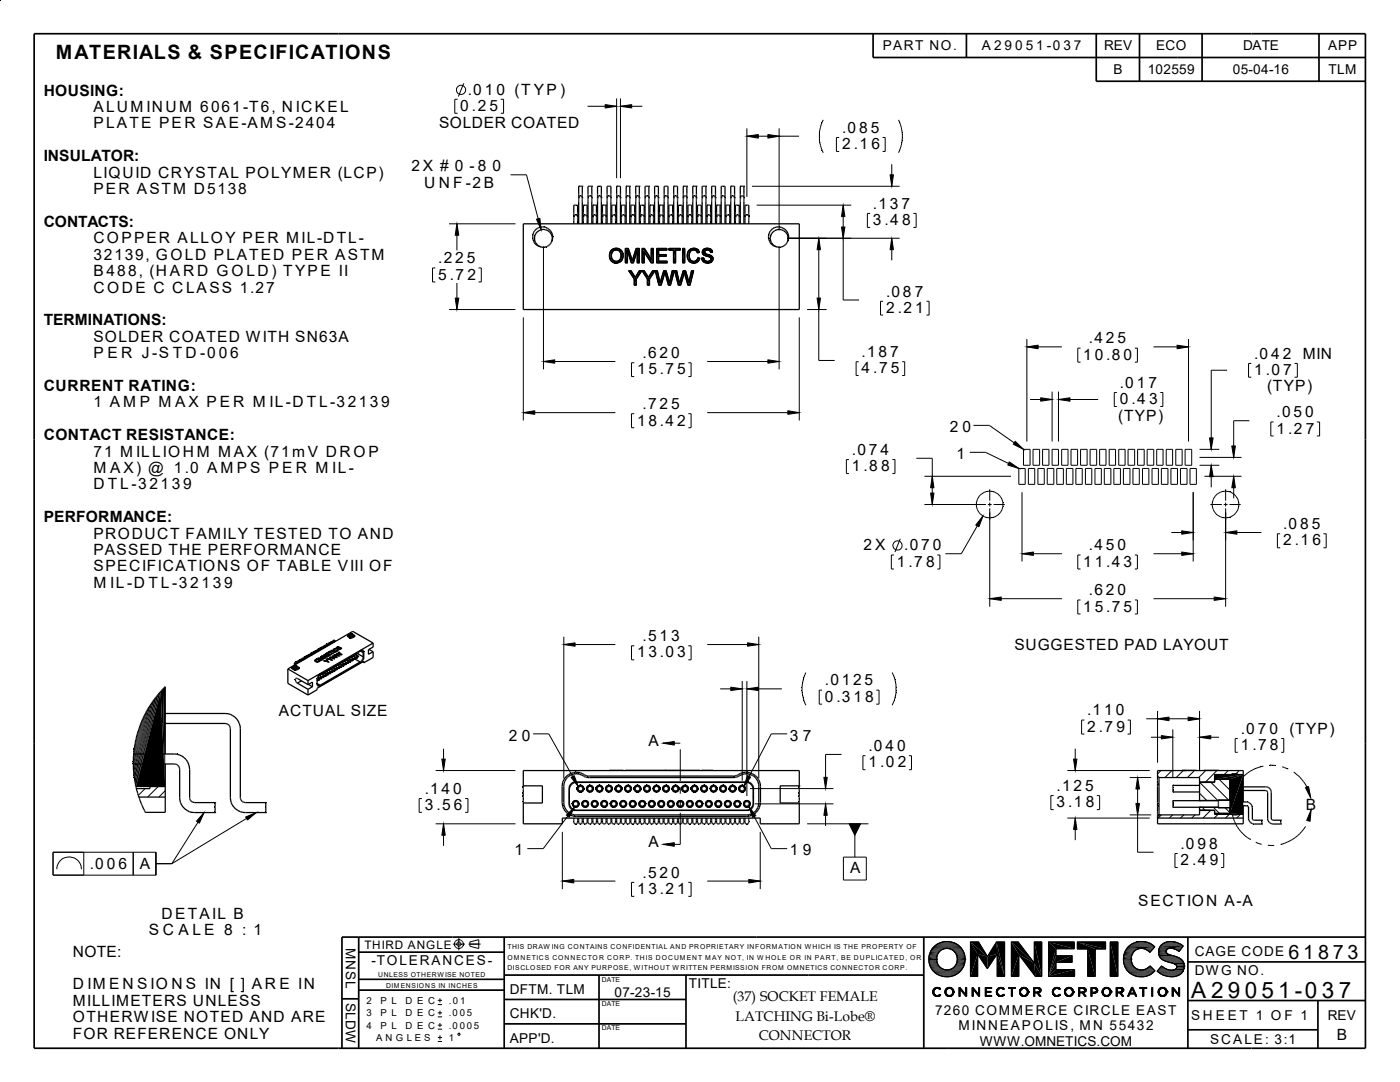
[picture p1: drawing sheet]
<svg xmlns="http://www.w3.org/2000/svg" width="279mm" height="216mm" viewBox="0 0 279 216" stroke-linecap="round" stroke-linejoin="round" font-family="sans-serif">
<defs><g id="words">
<g font-size="4.5">
<text x="237.7" y="199.2">A 2</text>
<text x="245.1" y="199.2">9</text>
<text x="248.4" y="199.2">0</text>
<text x="251.8" y="199.2">5</text>
<text x="255.1" y="199.2">1 -0</text>
<text x="263.8" y="199.2">3</text>
<text x="267.2" y="199.2">7</text>
</g>
<g font-size="3.9">
<text x="11.1" y="11.8">MATERIALS &amp; SPECIFICATIONS</text>
<text x="257.2" y="191.3">6</text>
<text x="260.1" y="191.3">1</text>
<text x="263.1" y="191.3">8</text>
<text x="266" y="191.3">7</text>
<text x="268.9" y="191.3">3</text>
</g>
<g font-size="3.1">
<text x="8.7" y="19.1">HOUSING:</text>
<text x="18.7" y="22.4">ALUM INUM 6061-T6, NICKEL</text>
<text x="91.9" y="22.2">0 .2</text>
<text x="93.3" y="18.9">.0</text>
<text x="96.7" y="18.9">1</text>
<text x="97.7" y="22.2">5</text>
<text x="99.1" y="18.9">0 (T YP )</text>
<text x="18.7" y="25.6">PLATE PER SAE-AM S-2404</text>
<text x="87.6" y="25.4">SOLDER COATED</text>
<text x="168.1" y="26.5">.0</text>
<text x="168.1" y="29.8">2 .1</text>
<text x="171.4" y="26.5">8</text>
<text x="173.8" y="26.5">5</text>
<text x="173.9" y="29.8">6</text>
<text x="8.7" y="32.2">INSULATOR:</text>
<text x="18.7" y="35.4">LIQUID CRYSTAL POLYMER (LCP)</text>
<text x="82.1" y="34.2">2 X # 0 - 8</text>
<text x="98.3" y="34.2">0</text>
<text x="18.7" y="38.7">PER ASTM D5138</text>
<text x="84.6" y="37.5">U N F -2 B</text>
<text x="174.2" y="41.7">.1</text>
<text x="177.6" y="41.7">3</text>
<text x="179.9" y="41.7">7</text>
<text x="8.7" y="45.3">CONTACTS:</text>
<text x="174.2" y="45">3 .4</text>
<text x="180" y="45">8</text>
<text x="18.7" y="48.6">COPPER ALLOY PER MIL-DTL-</text>
<text x="18.7" y="51.8">32139, GOLD PLATED PER ASTM</text>
<text x="87.5" y="52.5">.2</text>
<text x="90.8" y="52.5">2</text>
<text x="93.2" y="52.5">5</text>
<text x="18.7" y="55.1">B488, (H A R D G O LD ) TYPE II</text>
<text x="18.7" y="58.4">CO DE C CLASS 1.27</text>
<text x="87.5" y="55.8">5 .7</text>
<text x="93.3" y="55.8">2</text>
<text x="176.8" y="59.2">.0</text>
<text x="180.2" y="59.2">8</text>
<text x="182.5" y="59.2">7</text>
<text x="8.7" y="64.9">TERMINATIONS:</text>
<text x="176.8" y="62.4">2 .2</text>
<text x="182.7" y="62.4">1</text>
<text x="18.7" y="68.2">SOLDER COATED WITH SN63A</text>
<text x="18.7" y="71.5">P E R J-S T D -0</text>
<text x="43.6" y="71.5">0</text>
<text x="45.9" y="71.5">6</text>
<text x="128.2" y="71.5">.6</text>
<text x="131.6" y="71.5">2</text>
<text x="133.9" y="71.5">0</text>
<text x="172" y="71.2">.1</text>
<text x="175.3" y="71.2">8</text>
<text x="177.7" y="71.2">7</text>
<text x="216.2" y="71.8">1</text>
<text x="217.3" y="68.5">.4</text>
<text x="218.5" y="71.8">0 .8</text>
<text x="220.7" y="68.5">2</text>
<text x="223" y="68.5">5</text>
<text x="224.2" y="71.8">0</text>
<text x="250.3" y="71.6">.0</text>
<text x="253.7" y="71.6">4</text>
<text x="256" y="71.6">2</text>
<text x="260" y="71.6">MIN</text>
<text x="127.1" y="74.7">1</text>
<text x="129.4" y="74.7">5 .7</text>
<text x="135.1" y="74.7">5</text>
<text x="172" y="74.5">4 .7</text>
<text x="177.8" y="74.5">5</text>
<text x="223.5" y="77.4">.0</text>
<text x="226.9" y="77.4">1</text>
<text x="229.2" y="77.4">7</text>
<text x="250.3" y="74.8">1 .0</text>
<text x="256.1" y="74.8">7</text>
<text x="8.7" y="78">CURRENT RATING:</text>
<text x="18.7" y="81.3">1 A M P M A X P E R M IL-D T L-32139</text>
<text x="128.2" y="81.6">.7</text>
<text x="131.6" y="81.6">2</text>
<text x="133.9" y="81.6">5</text>
<text x="223.2" y="83.9">(TYP)</text>
<text x="223.5" y="80.7">0 .4</text>
<text x="229.3" y="80.7">3</text>
<text x="252.9" y="78.1">(TYP)</text>
<text x="254.8" y="83.3">.0</text>
<text x="258.1" y="83.3">5</text>
<text x="260.5" y="83.3">0</text>
<text x="8.7" y="87.8">CONTACT RESISTANCE:</text>
<text x="127.1" y="84.9">1</text>
<text x="129.4" y="84.9">8 .4</text>
<text x="135.1" y="84.9">2</text>
<text x="189.5" y="86.2">2</text>
<text x="192.1" y="86.2">0</text>
<text x="254.8" y="86.6">1 .2</text>
<text x="260.6" y="86.6">7</text>
<text x="18.7" y="91.1">71 M ILLIO H M M AX (71m V DRO P</text>
<text x="18.7" y="94.4">M A X) @ 1.0 A M P S P E R M IL-</text>
<text x="170" y="90.8">.0</text>
<text x="170" y="94">1 .8</text>
<text x="173.4" y="90.8">7</text>
<text x="175.7" y="90.8">4</text>
<text x="175.9" y="94">8</text>
<text x="190.9" y="91.6">1</text>
<text x="18.7" y="97.7">D T L-32139</text>
<text x="8.7" y="104.2">PERFORMANCE:</text>
<text x="18.7" y="107.5">PRODUCT FAMILY TESTED TO AND</text>
<text x="256.1" y="105.6">.0</text>
<text x="259.5" y="105.6">8</text>
<text x="261.8" y="105.6">5</text>
<text x="18.7" y="110.7">PASSED THE PERFORMANCE</text>
<text x="172.3" y="109.8">2 X</text>
<text x="179" y="113.1">1 .7</text>
<text x="180.5" y="109.8">.0</text>
<text x="183.9" y="109.8">7</text>
<text x="184.8" y="113.1">8</text>
<text x="186.2" y="109.8">0</text>
<text x="216.2" y="113.1">1</text>
<text x="217.3" y="109.8">.4</text>
<text x="218.5" y="113.1">1 .4</text>
<text x="220.7" y="109.8">5</text>
<text x="223" y="109.8">0</text>
<text x="224.2" y="113.1">3</text>
<text x="256.1" y="108.8">2 .1</text>
<text x="261.9" y="108.8">6</text>
<text x="18.7" y="114">SPECIFICATIONS OF TABLE VIII OF</text>
<text x="18.7" y="117.3">M IL-D T L -32</text>
<text x="40.2" y="117.3">139</text>
<text x="217.3" y="118.8">.6</text>
<text x="220.7" y="118.8">2</text>
<text x="223" y="118.8">0</text>
<text x="216.2" y="122">1</text>
<text x="218.5" y="122">5 .7</text>
<text x="224.2" y="122">5</text>
<text x="127.1" y="131.2">1</text>
<text x="128.2" y="127.9">.5</text>
<text x="129.4" y="131.2">3 .0</text>
<text x="131.6" y="127.9">1</text>
<text x="133.9" y="127.9">3</text>
<text x="135.1" y="131.2">3</text>
<text x="202.5" y="129.7">SUGGESTED PAD LAYOUT</text>
<text x="164.6" y="136.8">.01</text>
<text x="170.3" y="136.8">25</text>
<text x="55.7" y="142.9">ACTUAL SIZE</text>
<text x="164.6" y="140">0 .3</text>
<text x="170.3" y="140">1</text>
<text x="172.6" y="140">8</text>
<text x="217" y="142.7">.1</text>
<text x="220.3" y="142.7">1</text>
<text x="222.7" y="142.7">0</text>
<text x="101.6" y="147.8">2</text>
<text x="104.1" y="147.8">0</text>
<text x="129.4" y="148.8">A</text>
<text x="157.6" y="147.8">3</text>
<text x="160.2" y="147.8">7</text>
<text x="173.3" y="149.9">.0</text>
<text x="176.7" y="149.9">4</text>
<text x="179" y="149.9">0</text>
<text x="217" y="146">2 .7</text>
<text x="222.8" y="146">9</text>
<text x="247.6" y="146.4">.0</text>
<text x="247.6" y="149.7">1 .7</text>
<text x="251" y="146.4">7</text>
<text x="253.3" y="146.4">0</text>
<text x="253.4" y="149.7">8</text>
<text x="257.3" y="146.4">(TYP)</text>
<text x="173.3" y="153.1">1 .0</text>
<text x="179.2" y="153.1">2</text>
<text x="84.8" y="158.4">.1</text>
<text x="84.8" y="161.7">3 .5</text>
<text x="88.1" y="158.4">4</text>
<text x="90.5" y="158.4">0</text>
<text x="90.6" y="161.7">6</text>
<text x="210.9" y="157.8">.1</text>
<text x="210.9" y="161.1">3 .1</text>
<text x="214.2" y="157.8">2</text>
<text x="216.6" y="157.8">5</text>
<text x="216.7" y="161.1">8</text>
<text x="260.6" y="161.6">B</text>
<text x="17.9" y="173.3">.0</text>
<text x="21.3" y="173.3">0</text>
<text x="23.6" y="173.3">6</text>
<text x="27.9" y="173.3">A</text>
<text x="102.7" y="170.7">1</text>
<text x="129.4" y="169">A</text>
<text x="157.6" y="170.7">1</text>
<text x="160.2" y="170.7">9</text>
<text x="235.6" y="169.4">.0</text>
<text x="235.6" y="172.7">2 .4</text>
<text x="239" y="169.4">9</text>
<text x="241.3" y="169.4">8</text>
<text x="241.4" y="172.7">9</text>
<text x="127.1" y="178.4">1</text>
<text x="128.2" y="175.1">.5</text>
<text x="129.4" y="178.4">3 .2</text>
<text x="131.6" y="175.1">2</text>
<text x="133.9" y="175.1">0</text>
<text x="135.1" y="178.4">1</text>
<text x="169.7" y="174.3">A</text>
<text x="32.2" y="183.4">DETAIL B</text>
<text x="227.2" y="180.8">SECTION A-A</text>
<text x="14.6" y="190.9">NOTE:</text>
<text x="29.7" y="186.5">S C A L E 8 : 1</text>
<text x="14.6" y="197.4">D IM E N S IO N S IN [ ] A R E IN</text>
<text x="14.6" y="200.7">MILLIMETERS UNLESS</text>
<text x="14.6" y="204">OTHERWISE NOTED AND ARE</text>
<text x="14.6" y="207.3">FOR REFERENCE ONLY</text>
<text x="266.8" y="207.6">B</text>
</g>
<g font-size="2.8">
<text x="146.3" y="199.8">(37) SOCKET FEMALE</text>
<text x="146.8" y="203.8">LATCHING Bi-Lobe®</text>
<text x="151.5" y="207.5">CONNECTOR</text>
</g>
<g font-size="2.7">
<text x="176.2" y="10">PART NO.</text>
<text x="195.9" y="9.9">A 2</text>
<text x="200.5" y="9.9">9</text>
<text x="202.6" y="9.9">0</text>
<text x="204.7" y="9.9">5</text>
<text x="206.8" y="9.9">1 -0</text>
<text x="212.3" y="9.9">3</text>
<text x="214.3" y="9.9">7</text>
<text x="220.3" y="10">REV</text>
<text x="230.8" y="10">ECO</text>
<text x="248.1" y="10.1">DATE</text>
<text x="265" y="10.1">APP</text>
<text x="222.2" y="14.8">B</text>
<text x="229.1" y="14.8">102559</text>
<text x="246" y="14.8">05-04-16</text>
<text x="265.1" y="14.8">TLM</text>
<text x="69" y="189.1" transform="rotate(90 69 189.1)">MNSL</text>
<text x="238.4" y="190.7">CAGE CODE</text>
<text x="74.1" y="192.6">-TOLERANCES-</text>
<text x="137.5" y="197.1">TITLE:</text>
<text x="238.5" y="194.6">DW G NO.</text>
<text x="69" y="200.1" transform="rotate(90 69 200.1)">SLDW</text>
<text x="101.7" y="198.3">DFTM. TLM</text>
<text x="101.7" y="203.2">CHK'D.</text>
<text x="122.6" y="199">07-23-15</text>
<text x="186.6" y="202.5">7260 COMMERCE CIRCLE EAST</text>
<text x="237.7" y="203.5">S H E E T 1 O F 1</text>
<text x="265" y="203.5">REV</text>
<text x="101.7" y="208.2">APP'D.</text>
<text x="191.3" y="205.6">MINNEAPOLIS, MN 55432</text>
<text x="195.6" y="208.6">WWW.OMNETICS.COM</text>
<text x="241.5" y="208.2">SCALE: 3:1</text>
</g>
<text font-size="2.3" x="72.8" y="189.4">THIRD ANGLE</text>
<g font-size="1.9">
<text x="73.1" y="200.4">2</text>
<text x="73.1" y="202.8">3</text>
<text x="75.9" y="200.4">P L</text>
<text x="75.9" y="202.8">P L</text>
<text x="80.9" y="200.4">D E C</text>
<text x="80.9" y="202.8">D E C</text>
<text x="89.6" y="202.8">.0</text>
<text x="89.6" y="200.4">.0</text>
<text x="91.7" y="202.8">0</text>
<text x="91.8" y="200.4">1</text>
<text x="93.2" y="202.8">5</text>
<text x="73.1" y="205.3">4</text>
<text x="75.1" y="207.7">A N G L E S</text>
<text x="75.9" y="205.3">P L</text>
<text x="80.9" y="205.3">D E C</text>
<text x="89.6" y="205.3">.0</text>
<text x="89.6" y="207.7">1</text>
<text x="91.7" y="205.3">0</text>
<text x="93.1" y="205.3">0</text>
<text x="94.6" y="205.3">5</text>
</g>
<g font-size="1.4">
<text x="101.3" y="189.4">THIS DRAW ING CONTAINS CONFIDENTIAL AND PROPRIETARY INFORMATION W HICH IS THE PROPERTY OF</text>
<text x="101.3" y="191.5">OMNETICS CONNECTOR CORP. THIS DOCUM ENT M AY NOT, IN W HOLE OR IN PART, BE DUPLICATED, OR</text>
<text x="75.5" y="194.9">UNLESS OTHERW ISE NOTED</text>
<text x="77" y="197.2">DIMENSIONS IN INCHES</text>
<text x="101.3" y="193.5">DISCLOSED FOR ANY PURPOSE, W ITHOUT W RITTEN PERMISSION FROM OMNETICS CONNECTOR CORP.</text>
<text x="120.1" y="195.9">DATE</text>
<text x="120.1" y="200.7">DATE</text>
<text x="120.1" y="205.6">DATE</text>
</g>
</g></defs>
<g fill="#000">
<path d="M115.4 39.3h.1zM115.4 39.1l.2 .1zM115.6 39l.1 .1zM115.7 38.9l.1 .2zM115.9 38.9v.2zM116.1 39l-.1 .1zM116.1 39.2l.1-.1zM116.3 39.2l-.1 .1zM116.2 39.3h.1zM117.3 39.3h.1zM117.3 39.2l.1 .1zM117.3 39.1l.1 .1z"/>
<path d="M117.5 39l.1 .1zM117.6 38.9l.1 .2zM117.8 38.9v.2zM118 39l-.1 .1zM118 39.2l.1-.1zM118 39.2l.2-.1zM118.1 39.3l.1-.1zM119.2 39.3h.1zM119.2 39.2l.1 .1zM119.3 39.1v.1zM119.5 37.2v.1zM119.4 39l.1 .1z"/>
<path d="M119.6 37.2v.1zM119.5 38.9l.1 .2zM119.7 38.9v.2zM119.9 39l-.1 .1zM119.9 39.2l.1-.1zM120 39.3l.1-.1zM120 39.3h.1zM120.8 21.5l-.1 .2zM120.7 21.5v.2zM120.7 20.8l.1 .1zM121.1 39.3h.1zM121.1 39.2l.1 .1z"/>
<path d="M121.2 39.1v.1zM121.3 39v.1zM121.4 38.9l.1 .2zM121.5 38.9v.2zM121.6 38.9v.2zM121.8 39l-.1 .1zM121.9 39.1l-.1 .1zM121.9 39.3l.1-.1zM121.9 39.3h.1zM120.8 20.9l2.3 .3-2.3 .3zM123.1 21.1l.5 .1zM123.1 21.2h.5z"/>
<path d="M122.9 39.3h.2zM123 39.2l.1 .1zM123 39.1l.1 .1zM123.1 39.1v.1zM123.1 39l.1 .1zM123.2 39v.1zM123.3 38.9l.1 .2zM123.4 38.9v.2zM123.5 38.9v.2zM123.7 39l-.1 .1zM123.7 39.2l.1-.1zM123.8 39.3l.1-.1z"/>
<path d="M123.8 39.3h.1zM123.8 21.2l2.3-.3v.6zM123.2 21.2h.6zM124.8 39.3h.2zM124.9 39.1l.2 .1zM125.1 39v.1zM125.2 38.9l.1 .2zM125.3 38.9v.2zM125.4 38.9v.2zM125.6 39l-.1 .1zM125.6 39.2l.1-.1zM125.8 39.2l-.1 .1z"/>
<path d="M125.7 39.3h.1zM126.2 20.8l-.1 .1zM126.1 21.5l.1 .2zM126.7 39.3h.2zM126.8 39.1l.2 .1zM127 39v.1zM127.1 38.9l.1 .2zM127.3 38.9v.2zM127.5 39l-.1 .1zM127.6 39.1l-.1 .1zM127.6 39.3h.1zM128.7 39.3h.1z"/>
<path d="M128.7 39.2l.1 .1zM128.7 39.1l.1 .1zM128.9 39v.1zM129 38.9l.1 .2zM129.2 38.9v.2zM129.4 39l-.1 .1zM129.4 39.2l.1-.1zM129.5 39.3l.1-.1zM130.6 39.3h.1zM130.6 39.2l.1 .1zM130.6 39.1l.1 .1zM130.8 39l.1 .1z"/>
<path d="M130.9 38.9l.1 .2zM131.1 37.2v.1zM131.1 38.9v.2zM131.2 37.2v.1zM131.3 39l-.1 .1zM131.3 39.2l.1-.1zM131.4 39.3l.1-.1zM131.4 39.3h.1zM132.5 39.3h.1zM132.5 39.2l.1 .1zM132.5 39.1l.1 .1zM132.7 39v.1z"/>
<path d="M132.8 38.9v.2zM133 38.9v.2zM133.1 39v.1zM133.2 39l-.1 .1zM133.2 39.2l.1-.1zM133.3 39.3l.1-.1zM133.3 39.3h.1zM134.3 39.3h.2zM134.4 39.2l.1 .1zM134.4 39.1l.1 .1zM134.5 39.1v.1zM134.6 39v.1z"/>
<path d="M134.7 38.9v.2zM134.9 38.9v.2zM135 39v.1zM135.1 39l-.1 .1zM135.1 39.2l.1-.1zM135.2 39.3l.1-.1zM135.2 39.3h.1zM136.2 39.3h.2zM136.3 39.2l.1 .1zM136.3 39.1l.1 .1zM136.4 39l.1 .1zM136.5 39v.1z"/>
<path d="M136.6 38.9l.1 .2zM136.8 38.9v.2zM136.9 39v.1zM137 39.2l.1-.1zM137.1 39.3h.1zM138.1 39.3h.2zM138.2 39.2l.1 .1zM138.2 39.1l.1 .1zM138.3 39l.1 .1zM138.5 38.9l.1 .2zM138.7 38.9v.2zM138.9 39l-.1 .1z"/>
<path d="M138.9 39.2l.1-.1zM139.1 39.2l-.1 .1zM139 39.3h.1zM140 39.3h.2zM140 39.2l.2 .1zM140.1 39.1l.1 .1zM140.3 39v.1zM140.4 38.9l.1 .2zM140.6 38.9v.2zM140.8 39l-.1 .1zM140.8 39.2l.1-.1zM140.9 39.3l.1-.1z"/>
<path d="M141.9 39.3h.2zM141.9 39.2l.2 .1zM142 39.1l.1 .1zM142.2 39v.1zM142.3 38.9l.1 .2zM142.5 38.9v.2zM142.6 39v.1zM142.7 39l-.1 .1zM142.7 39.2l.1-.1zM142.7 39.3l.2-.1zM142.7 39.3h.2zM143.8 39.3h.2z"/>
<path d="M143.8 39.2l.2 .1zM143.9 39.1l.1 .1zM144.1 39v.1zM144.2 38.9v.2zM144.4 37.2v.1zM144.4 38.9v.2zM144.5 37.2v.1zM144.5 39v.1zM144.6 39l-.1 .1zM144.6 39.2l.1-.1zM144.7 39.3l.1-.1zM144.7 39.3h.1z"/>
<path d="M145.7 39.3h.1zM145.8 39.2v.1zM145.8 39.1l.1 .1zM146 39v.1zM146.1 38.9v.2zM146.3 38.9v.2zM146.4 39v.1zM146.5 39l-.1 .1zM146.5 39.2l.1-.1zM146.6 39.3l.1-.1zM146.6 39.3h.1zM147.6 39.3h.1z"/>
<path d="M147.7 39.1l.1 .1zM147.8 39l.1 .1zM147.9 39v.1zM148 38.9v.2zM148.2 38.9v.2zM148.3 39v.1zM148.4 39.2l.1-.1zM148.5 39.3h.1zM149.1 27.2l2.2-.4v.8zM148.5 27.2l.6 .1zM148.5 27.2l.6-.1zM151.3 26.8h.1z"/>
<path d="M151.3 27.6h.1zM153.2 26.8l2.3 .4-2.3 .4zM155.5 27.1l.6 .1zM155.5 27.2h.6zM177.5 34.8l.1 .1zM177.6 34.9h.7l-.3 2.3zM178 37.2v.5zM177.9 37.2l.1 .5zM178.3 34.8h.1zM178.3 34.9l.1-.1zM90.8 59.4v.1zM90.8 46.9v.1z"/>
<path d="M91.2 44.7l.4 2.2h-.8zM91.2 44.1l-.1 .6zM91.2 44.1l.1 .6zM91.6 59.5l.1-.1zM91.6 46.9l.1 .1zM106.2 47.1l.1 .1zM106.2 47.5h.1zM106.3 47.9l.1-.1zM106.3 47.8h.1zM106.3 46.8h.1zM106.3 46.7l.1 .1zM106.4 48.2l.1-.1z"/>
<path d="M106.5 48.5l.1-.1zM106.5 47.5h.2zM106.6 47l.1 .1zM106.6 47.1h.1zM106.6 48h.1zM106.7 45.8l.1 .1zM106.8 48.6l-.1 .2zM106.8 48.6l-.1 .1zM106.8 46.6l.1 .1zM106.8 48.5l.1-.1zM106.9 48.4l-.1 .1zM106.9 45.6l.1 .2z"/>
<path d="M106.9 43.7h.2zM107.1 48.9l-.1 .1zM107.1 46.2l.1 .1zM107.1 48.9l.1-.1zM107.2 48.8l-.1 .1zM107.1 45.5l.1 .1zM107.2 49.1h.1zM107.5 49.1l-.1 .1zM107.4 45.3l.1 .1zM107.5 45.9l.1 .1zM107.6 49.1l-.1 .2zM107.8 43.4l-.1 .2z"/>
<path d="M107.7 43.5l.1-.1zM107.8 45.2v.1zM107.1 43.7l.6-.1 .3 2.2zM107.9 45.9l.2 .5zM108 45.8l.1 .6zM107.9 45.7l.1 .1zM108.2 49.3l-.1 .1zM108.4 49.4v.1zM108.5 45.6v.2zM108.4 45.6l.1 .2zM108.6 45.2v.1zM108.7 49.3l.1 .1z"/>
<path d="M108.7 49.3v.1zM108.9 45.7v.1zM108.9 45.3v.1zM109 45.3l-.1 .1zM109 49.2l.1 .2zM109 49.2v.2zM109.3 45.4v.2zM109.3 49.1v.2zM109.4 45.9l-.1 .1zM109.5 49l.1 .1zM109.6 45.6v.2zM109.7 46.3l.1-.1z"/>
<path d="M109.8 46.2l-.1 .1zM109.7 48.8l.1 .1zM109.9 45.9l-.1 .1zM109.9 48.6l.1 .1zM110 46.7l.1-.1zM110 46.3l.2-.1zM110 48.3l.2 .1zM110.2 48l.1 .1zM110.2 48h.1zM110.2 47.1h.1zM110.2 47.1l.1-.1zM110.2 46.6l.1-.1z"/>
<path d="M110.2 46.6h.1zM110.2 47.5l.2 .1zM110.2 47.5h.2zM110.3 46.9h.1zM110.3 47.6h.1zM110.3 47.3l.1-.1zM110.3 47.3h.1zM114.4 43.1h.1zM114.4 43.2h.1zM114.4 43.1h.2zM114.5 42.9l.1 .1zM114.6 42.8l.1 .1z"/>
<path d="M114.8 42.8v.1zM115 40.9v.2zM115 42.8v.1zM115.1 40.9v.2zM115.1 42.8v.1zM115.3 42.9l-.1 .1zM115.2 43l.1-.1zM115.2 43.1h.2zM115.3 43.2h.1zM115.3 43.1h.1zM116.3 43.1h.1zM116.3 43.2h.1z"/>
<path d="M116.3 43.1h.2zM116.4 42.9l.1 .1zM116.6 40.9v.2zM116.5 42.8l.1 .1zM116.7 40.9v.2zM116.7 42.8v.1zM116.8 42.8v.1zM116.9 42.8l-.1 .1zM117 42.8v.1zM117.1 42.8l-.1 .1zM117.2 42.9l-.1 .1zM117.1 43l.1-.1z"/>
<path d="M117.1 43.1h.2zM117.2 43.2h.1zM117.2 43.1h.1zM118.2 43.1h.1zM118.2 43.2h.1zM118.3 42.9l.1 .1zM118.4 42.8l.1 .1zM118.6 42.8v.1zM118.7 42.8v.1zM118.8 42.8l-.1 .1zM118.9 42.8v.1zM119 42.8l-.1 .1z"/>
<path d="M119 42.9v.1zM119 43l.1-.1zM119 43.2h.2zM119 43.1h.2zM120.1 43.1h.1zM120.1 43.2h.1zM120.2 42.9l.1 .1zM120.3 42.8l.1 .1zM120.4 42.8v.1zM120.5 42.8v.1zM120.6 42.8v.1zM120.7 42.8l-.1 .1z"/>
<path d="M120.8 42.8v.1zM120.9 42.9v.1zM120.9 43l.1-.1zM120.9 43.2h.2zM120.9 43.1h.2zM121.7 50.6h.3l-.4 .2zM121.6 51.2l.4 .1zM121.6 51.1l.4 .1zM121.6 51.1h.4zM121.6 51h.4zM121.6 50.8l.4 .1-.4 .1zM121.6 50.8h.4z"/>
<path d="M121.6 50.8l.1-.1zM121.7 50.5l.4 .1zM121.7 50.5h.4zM121.7 51.4h.3zM121.6 51.3l.4 .1zM121.5 51.4h.2zM121.5 50.6h.2zM121.7 51.5h.4zM121.8 50.3l.3 .1-.4 .1zM121.8 51.6l.4 .1zM121.7 51.6h.4zM121.8 50.2h.4z"/>
<path d="M121.6 51.7h.2zM121.8 51.7h.4zM121.8 50.2h.5zM121.7 50.2h.1zM121.9 50.1h.4zM121.8 51.8l.5 .1zM121.8 50.2l.5-.1zM121.9 50h.5zM121.8 51.9h.5zM121.9 52l.5-.1zM121.9 50h.6zM121.8 51.9l.1 .1z"/>
<path d="M121.8 52.1l.1-.1zM121.8 52h.1zM121.9 52h.5zM122 52l-.1 .1zM122 52l.6 .1zM122 50l.8-.1zM121.6 51.1l.4-.1zM121.9 49.9l.1 .1zM121.6 50.8l.4-.1zM121.6 50.8l.4-.2zM121.7 50.6h.4zM121.6 51.3h.4z"/>
<path d="M122 49.9h1zM121.6 51l.4-.1zM122 49.9l.1 .1zM122 51.1v.1zM121.9 50.6l.1 .1zM121.9 51.4h.1zM122 49.8v.1zM122.1 52.2h.8zM122 52.1h.7zM121.7 51.6l.4-.1zM122.1 52.2h1.7zM122 43.1h.1z"/>
<path d="M122 43.2h.1zM121.7 50.5l.4-.1zM121.8 50.3h.4zM122.1 51.6l-.1 .1zM122.2 52.2l1.5 .1zM121.8 50.3l.4-.1zM122 50.2l.2 .1zM122.2 52.3h1.5zM122.1 42.9l.1 .1zM122.3 52.2l-.1 .1zM122.2 52.2l-.1 .2zM121.8 51.8h.5z"/>
<path d="M122.3 50.2l-.1 .1zM122.2 51.7l.1 .1zM122.3 49.7h1.4zM122.3 52.3l1.3 .1zM122.2 49.7h1.5zM122.2 42.8l.1 .1zM122.2 51.8l.1 .1zM121.9 50.1h.5zM122.2 52l.1-.1zM122.3 52v-.1zM122.3 49.6v.1zM122.4 52.4h1.1z"/>
<path d="M121.9 50.1l.5-.1zM122.4 49.7h1.3zM122.3 50l.1 .1zM122.4 42.8v.1zM122 52h.5zM122.5 52.4h.9zM122.4 49.7l1.1-.1zM122.5 52l.1-.1zM121.9 50h.7zM122.5 52l-.1 .2zM122.5 52v.2zM122.6 52.5h.7z"/>
<path d="M122.5 49.6h.9zM122.6 42.8v.1zM122.6 52.5v.1zM122 52.1h.6zM122 50l.6-.1zM122.6 52.5h.6zM122 50l.7-.1zM122.6 49.6h.8zM122.6 49.4v.2zM122.7 42.8v.1zM122.6 49.8l.1 .1zM122.1 52.2l.6-.1z"/>
<path d="M122.7 52.5h.4zM122.6 49.6h.6zM122.6 49.5l.1 .1zM122.6 52.5h.1zM122.7 52.1v.1zM122.9 42.9l-.1 .1zM122.8 43l.1-.1zM122.1 52.2h.7zM122 49.9h.8zM122 49.9h.9zM122.7 49.6l.4-.1zM122.8 49.5l.1 .1z"/>
<path d="M122.7 52.1l.1 .1zM122.9 43.2h.1zM122.9 43.1h.1zM122.8 49.5h.3zM122.9 52.5h.2zM122.1 52.2h.9zM123 52.2h.1zM122.8 52.5h.3zM123 52.2h.9zM122.9 49.5h.2zM123 49.9h.9zM123.1 49.5v.1z"/>
<path d="M123.1 52.5v-.1zM123 49.8l.1 .1zM123.1 49.9h.9zM123.1 52.2h.8zM122.7 49.6h.5zM123.1 49.5l.1 .1zM123.1 52.5l.1-.1zM123.1 52.2l.1-.1zM123.2 49.9l.1-.1zM122.7 52.5h.5zM123.2 52.2h.7zM123.3 49.5l-.1 .1z"/>
<path d="M123.2 52.5h.1zM123.3 49.8l-.1 .1zM123.2 49.8v.1zM123.3 52.1v.1zM123.3 52.1l.1 .1zM123.3 49.9h.7zM123.3 52.5l.1 .1zM122.6 52.5l.8-.1zM123.3 52.1h.7zM123.4 52.1l.6-.1zM123.4 52.1h.6zM122.5 49.6h1z"/>
<path d="M123.5 49.9l-.1 .1zM122.5 52.4h1zM123.4 50h.6zM123.5 52h.5zM122.4 49.7h1.2zM122.4 52.4h1.2zM123.5 50l.6 .1zM123.5 52h.6zM123.6 51.9l.1 .1zM123.5 50.1l.1-.1zM123.6 51.9l.1 .2zM123.6 50.1l.5 .1z"/>
<path d="M123.6 51.9h.5zM123.6 52.3l.1 .2zM122.3 52.3h1.4zM123.7 50.1l.4 .1zM123.7 51.9h.4zM123.7 50v.1zM123.7 50.1v-.1zM123.7 51.8h.5zM123.7 50.2h.5zM123.7 51.8l.1 .1zM123.7 50.2l.5 .1zM122.2 49.7l1.6 .1z"/>
<path d="M123.8 50.3l.4 .1zM123.8 51.7l.1 .1zM123.8 49.7v.1zM123.9 49.7l-.1 .1zM122.2 52.2h1.6zM123.8 50.4h.4zM123.8 50.5h.5zM123.8 51.6h.4zM123.8 51.6l.4 .1zM122.1 49.8h1.7zM123.7 49.7l.1 .1zM123.9 52.2h-.1z"/>
<path d="M123.8 50.4l.2-.1zM123.9 51.5l.4-.1zM123.9 50.5l.4 .1zM123.9 51.5l.3 .1zM123.9 51.5l.1 .1zM122.1 52.2h1.8zM123.9 50.6l.4 .1zM123.9 50.7l.4 .1zM123.9 51.4h.4zM122.1 49.8l1.8 .1zM123.8 52.2h.1zM123.9 50.7l.1-.1z"/>
<path d="M123.9 51.4h.1zM123.9 50.7h.1zM123.9 52.2h.1zM123.9 52.2l.1 .1zM123.2 49.9h.8zM124 50.8h.3zM124 50.9l.4 .1zM124 51h.4zM124 51.1h.3zM124 51.2h.3zM124 51.3h.3zM124 49.9v.1z"/>
<path d="M124 52v.1zM123.9 51.2l.1 .1zM123.9 51.1l.1 .1zM123.9 50.8l.1 .1zM123.9 50.7l.1 .1zM123.9 43.1h.1zM123.9 43.2h.1zM124 52l.1 .1zM123.6 50l.5 .1zM124 42.9l.1 .1zM124.1 52l-.1 .1zM124.1 50.1l.1-.1z"/>
<path d="M123.7 51.9h.5zM124.2 51.8l.1 .1zM123.8 50.3h.4zM123.8 51.7h.4zM124.1 42.8l.1 .1zM123.9 51.5h.4zM124.2 50.4l.2-.1zM123.9 50.6h.4zM124.3 51.4l.1 .1zM124 50.9l.3-.1zM124 50.9h.3zM124 51.2l.3-.1z"/>
<path d="M123.9 51.4l.4-.1v.1zM124.3 42.8v.1zM124.4 51.1h-.1zM124.3 51.3l-.1 .1zM124.2 51.4h.1zM124.3 50.7h.2zM124 51.1l.4-.1-.1 .1zM124.4 51l-.1 .1zM124.5 42.8v.1zM124.6 42.8v.1zM124.8 42.9l-.1 .1zM124.7 43.1h.1z"/>
<path d="M124.8 43.2h.1zM124.8 43.1h.1zM125.2 50l.9 1.6-.1 .9zM125.1 52.5h.1zM125.4 49.6l.7 2-.9-1.6zM124.8 49.6h.6l-.2 .4zM125.5 54.1l1 .8 .1 .8zM125.5 54l1.1 .2zM125.4 53.9l.1 .1zM125.8 43.1h.1zM125.8 43.2h.1zM125.5 54.1h.4l.6 .8z"/>
<path d="M125.5 54l1 .2zM126 53.9l-.1 .1zM126.2 51.9l-.2 .6zM126.1 51.7l-.1 .8zM125.9 42.9l.1 .1zM125.9 52.5h.1zM126.1 51.6l-.1 .9zM126.1 51.8l-.1 .7zM126 42.8l.1 .1zM126.1 51.8h.1zM126.2 51.9l.2 .6zM126.2 42.8v.1z"/>
<path d="M126.2 51.8l.2 .7zM126.3 51.6l.1 .9zM126.2 51.7l.1 .1zM126.4 42.8v.1zM126.2 52l.2 .5h-.4zM127.2 50l-.8 2.5-.1-.9zM126.5 42.8l-.1 .1zM126.5 54.9l.1 .8zM126.6 55v.7zM126.6 55.7l.4 1.2h-.4zM126.7 55.1l-.1 .6zM126.7 42.9l-.1 .1z"/>
<path d="M126.6 43l.1-.1zM126.6 43.1h.1zM126.7 43.2h.1zM126.7 43.1h.1zM126.7 55.1h.1zM126.8 55.2h-.1zM126.7 55.2l.1 .1-.2 .4zM126.9 55.2l.1 .5-.2-.4zM127.1 54.9l-.1 .8v-.6zM127 55.1v.6zM127 49.6h.6l-.4 .4zM127.6 54.1l-.6 1.6 .1-.8z"/>
<path d="M126.6 55.7h.4v1.2zM126.8 55.3l.2 .4h-.4zM127 54.2l.6-.2zM127 49.6l.2 .4-.9 1.6zM127.1 52.5h.1zM127.7 53.9l-.1 .1zM127.6 52.5h-.1zM127.7 43.1h.1zM127.7 43.2h.1zM127.8 42.9l.1 .1zM127.9 42.8l.1 .1zM127.6 54.1h.5l-1.1 1.6z"/>
<path d="M127 54.2l1.1-.2zM128.1 42.8v.1zM128.1 54.1l1 .8 .1 .8zM128.1 49.6h.5l1.4 2.1zM128.1 54l1.1 .2zM128.1 53.9v.1zM128.1 52.5h.1zM128.2 40.9v.2zM128.2 42.8v.1zM128.3 42.8l-.1 .1zM128.4 40.9v.2zM128.4 42.8v.1z"/>
<path d="M128.6 42.9l-.1 .1zM128.5 43l.1-.1zM128.5 43.1h.2zM128.1 54.1h.5l.5 .8zM128.1 49.6l1.9 2.1-1.4-1.4zM128.1 54l1 .2zM128.6 43.2h.1zM128.6 43.1h.1zM128.7 53.9l-.1 .1zM128.6 52.5h.1zM129.1 54.9l.1 .8zM129.2 55v.7z"/>
<path d="M129.2 55.7l.4 1.2h-.4zM129.3 55.1l-.1 .6zM129.3 55.1h.1zM129.4 55.2h-.1zM129.3 55.2l.1 .1-.2 .4zM129.5 55.2l.1 .5-.2-.4zM129.7 54.9l-.1 .8v-.6zM129.6 55.1v.6zM130.3 54.1l-.7 1.6 .1-.8zM129.2 55.7h.4v1.2zM129.4 55.3l.2 .4h-.4zM129.6 54.2l.7-.2z"/>
<path d="M129.6 43.1h.1zM129.6 43.2h.1zM129.7 42.9l.1 .1zM129.8 42.8l.1 .1zM128.6 50.3l1.4 1.4v.8zM129.9 52.5h.1zM130 42.8v.1zM130.1 42.8v.1zM130.2 42.8l-.1 .1zM130.3 42.8v.1zM130.2 53.9l.1 .1zM130.4 42.9l-.1 .1z"/>
<path d="M130.3 43l.2-.1zM130 51.7l.4 .8h-.4zM130.4 52.5h-.1zM130.4 43.2h.2zM130.4 43.1h.2zM130.3 54.1h.4l-1.1 1.6zM129.6 54.2l1.1-.2zM130.8 54.1l.8 1.8-.1 1zM130.8 54l.8 .2zM130.7 53.9l.1 .1zM131.4 51.1v1l-.3 .4zM131.1 52.5h-.1z"/>
<path d="M130.8 54.1h.4l.4 1.8zM131.4 50.8l-.3 1.7zM131.4 49.9l.1-.1zM131.4 51.1h.1zM131.4 52.1l.1 .1zM131.7 56.5l.3 .4h-.5zM131.7 56.2v.3l-.2 .4zM131.6 55.9l-.1 1zM131.5 43.1h.1zM131.5 43.2h.1zM131.7 56.2h.1zM131.6 42.9l.1 .1z"/>
<path d="M131.7 42.8l.1 .1zM131.9 56l.1 .9zM131.8 56.1l.2 .8zM131.8 56.2l.2 .7zM131.8 56.2h.2zM132.7 54.5l-.8 1.5zM132.6 54.6l-.7 1.4zM131.9 42.8v.1zM131.7 56.4l.3 .5zM131.8 56.3l.2 .6zM132.6 54.7l-.6 2.2-.1-.9zM132 42.8v.1z"/>
<path d="M132.1 42.8l-.1 .1zM132.2 42.8v.1zM132.3 42.9l-.1 .1zM132.2 43l.2-.1zM132.3 43.2h.2zM132.3 43.1h.2zM132.5 54.1l.2 .3-.8 1.6zM131.9 54.2l.6-.2 .2 .2zM132.4 53.9l.1 .1zM132.6 54.7l-.7 1.3zM132.7 54.4l.6 1.1zM132.7 54.4l-.8 1.6z"/>
<path d="M132.7 54.5l.6 1zM132.8 54.5l.5 1zM132.8 54.6l.5 .9zM132.5 54.1h.4l-.2 .3zM132.5 54h.4l-.2 .2zM133 53.9l-.1 .1zM131.4 51.1l1.6-.3v.3zM131.4 50.8h1.6l-1.6 .3zM133.1 52.1l.1 .1zM133.1 52.5h.1zM132.9 54.1l.4 1.4-.6-1.1zM132.8 54.7l.5 .8z"/>
<path d="M132.7 54.2l.2-.2 .4 .2zM133.4 55.8v1.1zM133.3 55.5l.1 1.4zM132.8 54.7l.5 .8 .1 1.4zM133.4 55.6l.1 .1zM133.4 55.6v1.3zM133.3 43.1h.2zM133.3 43.2h.2zM133.5 56h.1zM133.5 56l-.1 .9zM133.4 43.1h.1zM133.5 56.2l-.1 .7z"/>
<path d="M133.6 56.3l-.2 .6zM133.6 56.5v.1zM133.6 56.3l.2 .6zM133.5 42.9l.1 .1zM133.7 56l.1 .9zM133.6 56.2l.2 .7zM133.7 56.1l-.1 .1zM133.6 56.2h.2zM133.6 42.8l.1 .1zM133.6 56.1l.1-.1zM133.7 54.2l.5-.2zM134.2 54.1h.4l-.8 2.8z"/>
<path d="M133.7 55.9l.1 1zM133.6 56.5l.2 .4h-.4zM133.8 54.2l.8-.2zM133.8 42.8v.1zM133.9 42.8v.1zM134.1 42.8v.1zM134.2 42.9v.1zM134.1 53.9l.1 .1zM134.2 43.2h.2zM134.2 43.1h.2zM133.5 49.9h1.3zM134.4 49.9l.1-.1z"/>
<path d="M134.4 52.5h.1zM134.6 54.1l.9 1.8-.1 1zM134.6 54l.9 .2zM133.5 49.6l1.3 .3h-1.3zM134.7 49.8l.1 .1zM134.7 52.5h.1zM134.6 54.1h.4l.5 1.8zM135.1 53.9l-.1 .1zM135.6 56.5l.2 .4h-.4zM135.6 56.2v.3l-.2 .4zM135.3 43.1h.1zM135.3 43.2h.1z"/>
<path d="M135.5 55.9l.1 .3-.2 .7zM135.4 42.9l.1 .1zM135.6 56.2h.1zM135.6 40.9v.2zM135.5 42.8l.1 .1zM135.6 56.6v-.1zM135.8 56v.9zM135.7 56.1l.1 .8zM135.7 56.2l.1 .7zM135.7 40.9v.2zM135.7 42.8v.1zM136.6 54.5l-.8 1.5z"/>
<path d="M136.5 54.6l-.7 1.4zM135.6 56.4l.2 .5zM135.7 56.3l.1 .6zM136.5 54.7l-.7 2.2v-.9zM135.8 42.8v.1zM136 42.8v.1zM136.1 42.9v.1zM136.1 43l.1-.1zM136.1 43.1h.1zM136.1 43.2h.2zM136.1 43.1h.2zM136.4 54.1l.2 .3-.8 1.6z"/>
<path d="M135.8 54.2l.6-.2 .2 .2zM136.3 53.9l.1 .1zM136.5 54.7l-.7 1.3zM136.6 54.4l.6 1.1zM136.6 54.4l-.8 1.6zM136.6 54.5l.6 1zM136.5 54.5h.1zM136.7 54.6l.5 .9zM136.6 52.5h.1zM136.4 54.1h.4l-.2 .3zM136.4 54h.4l-.2 .2zM137.2 50.9h.3l-.3 .1z"/>
<path d="M137.2 50.8h.4zM137.2 50.7l.4 .1zM137.2 50.6h.4l-.4 .1zM137.2 51.3l.4 .1zM137.2 51.2l.4 .1zM137.2 51.1l.4 .1zM137.2 51l.3 .1zM137.2 51l.3-.1zM137.2 51.3v.1zM137.1 51.1l.1 .1zM137.1 51l.1 .1zM137.1 50.9l.1 .1z"/>
<path d="M137.1 51l.1-.1zM137.2 50.6v.1zM137 51.4l.2-.1zM137.2 50.5h.4zM137.2 50.4l.4 .1zM137.2 50.6l.4-.1zM137.2 51.4l.4 .1zM137.2 51.4h.4zM137.1 50.5l.1 .1zM136.8 54.1l.4 1.4-.6-1.1zM136.7 54.7l.5 .8zM137.3 50.3h.4l-.5 .1z"/>
<path d="M137.2 50.4l.5-.1zM137.2 51.5l.4 .1zM136.6 54.2l.2-.2 .4 .2zM137.1 51.7l.1-.1zM137.3 55.8v1.1zM137.2 55.5l.1 1.4zM136.7 54.7l.5 .8 .1 1.4zM137.3 50.2h.5zM137.2 51.6h.5zM137.3 51.7l.4-.1zM137.2 43.1h.1zM137.2 43.2h.1z"/>
<path d="M137.3 55.6l.1 .1zM137.3 55.6v1.3zM137.3 51.7h.4zM137.3 50.2l.5-.1zM137.2 50.1l.1 .1zM137.3 51.8h.5zM137.4 50l.5 .1zM137.3 42.9l.1 .1zM137.4 56h.1zM137.4 56l-.1 .9zM137.4 51.9h.4zM137.4 50h.6z"/>
<path d="M137.3 52l.1-.1zM137.4 56.2l-.1 .7zM137.5 56.3l-.2 .6zM137.4 51.9h.5zM137.5 49.9h.6l-.6 .1zM137.5 56.5v.1zM137.5 49.9v.1zM137.5 56.3l.2 .6zM137.5 52.1h.6zM137.5 52h.5zM137.4 42.8l.1 .1zM137.4 56.4l.1-.1z"/>
<path d="M137.6 56l.1 .9zM137.5 56.2l.2 .7zM137.5 49.9h.8zM137.5 52.2h.7zM137.2 50.9l.4-.1zM137.2 51h.3v.1zM137.5 49.9h.7zM137.6 56.1l-.1 .1zM137.6 52.1l-.1 .1zM137.5 50v-.1zM137.6 50.8l-.1 .1zM137.5 51l.1 .1z"/>
<path d="M137.6 51l-.1 .1zM137.5 56.2h.2zM137.5 52.2h.8zM137.6 52.2h.7zM137.6 52.2h1.7zM137.2 50.7l.4-.1zM137.6 49.9h.8zM137.6 49.9h1.7zM137.6 54.2l.4-.2zM137.5 42.8l.1 .1zM137.6 42.8v.1zM137.5 56.1l.1-.1z"/>
<path d="M137.5 50.8h.1zM137.5 51.1l.1 .1zM137.5 51.2l.1 .1zM137.6 52.2l-.1 .1zM137.5 50.6h.1zM137.5 51.3h.1zM137.5 49.8l.1 .1zM137.5 49.7l.1 .2zM137.2 50.4h.5zM137.7 52.2h1.5zM137.3 50.3h.4zM137.6 49.9l1.7-.1z"/>
<path d="M137.6 49.9l.1-.1zM137.5 51.6h.2zM138 54.1h.4l-.7 2.8zM137.6 55.9l.1 1zM137.5 56.5l.2 .4h-.4zM137.7 52.3h1.5zM137.3 50.3l.5-.1zM137.7 49.7l1.5 .1zM137.7 54.2l.3-.2h.4zM137.7 52.3l.1 .1zM137.7 49.7l.1 .1zM137.6 50.2l.1 .1z"/>
<path d="M137.8 42.8v.1zM137.7 50.3l.1-.1zM137.7 51.7l.1 .1zM137.8 49.7h1.3zM137.7 52.3h1.4zM137.7 49.7h1.4zM137.8 51.9h-.1zM137.7 51.9h.1zM137.4 50.1h.5zM137.9 42.8l-.1 .1zM137.8 49.6v.1zM137.8 52.3l1.3 .1z"/>
<path d="M137.4 50h.5zM137.9 49.7h1.1zM137.9 50.1l.1-.1zM137.9 51.9l.1 .1zM137.9 52.4l-.1 .1zM137.8 50h.1zM137.9 52.4h1.1zM137.5 52h.4zM137.5 50h.5zM138 49.6h.9zM138 42.9v.1zM138 43v-.1z"/>
<path d="M137.9 52.4h1zM137.5 50h.6zM138 43.1h.1zM138 52l-.1 .2zM137.5 52.1h.5zM138 49.6h.8zM138 43.2h.2zM138 43.1h.2zM138 52.5h.9zM137.5 50l.6-.1zM138.1 49.6h.7zM137.5 52.2l.7-.1z"/>
<path d="M138.1 52.5h.7zM138.2 52.5l-.1 .1zM138.1 49.8l.1 .1zM138.1 49.4l.1 .2zM138.2 49.6l.5-.1zM138.2 52.1v.1zM138.2 52.5h.5zM138.3 49.5h.3zM138.2 52.4l.1 .1zM138.3 49.5l.1 .1zM138.3 49.9l-.1 .1zM138.2 52.1l.1 .1z"/>
<path d="M138.3 52.5h.3zM137.6 52.2h.8zM137.5 49.9h.9zM138.4 49.5h.2zM138.4 49.9l.1-.1zM138.4 52.2h.1zM138.5 53.9l-.1 .1zM138.4 52.5h.2zM137.6 49.9h.9zM138.5 52.2h.8zM138.4 52.2h.9zM138.5 49.9h.9z"/>
<path d="M138.3 52.5h.4zM138.6 49.9h.8zM138.7 52.4l-.1 .1zM138.6 49.5l.1 .1zM138.6 52.2l.1-.1zM138.7 49.9l.7 .1zM138.3 49.5h.4zM138.7 49.5l-.1 .1zM138.7 49.8v.1zM138.6 52.2h.7zM138.2 52.5h.6zM138.7 52.5h.1z"/>
<path d="M138.7 52.1h.7zM138.8 49.9l.6 .1zM138.2 49.6h.6zM138.7 49.5l.1 .1zM138.8 52.1v.1zM138.8 49.4v.2zM138.8 52.1h.6zM138.1 52.5h.8zM138.8 50h.6zM138 52.5l.9-.1zM138.9 50h.5zM138.9 52.5v.1z"/>
<path d="M138.9 52.1h.5zM139 49.9l-.1 .1zM138.9 49.9v.1zM138.9 52h.5zM138.9 50.1v-.1zM138.9 52.1v-.1zM137.9 52.4h1.2zM139 50.1h.5zM138 49.6l1 .1zM138.9 51.9l.1 .1zM139 51.9h.5zM139 50.1l.5 .1z"/>
<path d="M138.9 50l.1 .1zM139 51.9l.1 .1zM139.1 49.5l-.1 .2zM137.8 52.3h1.3zM139.1 51.9h.4zM139.1 50.2h.4zM137.9 49.7h1.2zM139.1 50.2l.1-.1zM139.1 51.8h.5zM139.1 50.2l.5 .1zM139.1 51.7l.5 .1zM139.1 50.3l.5 .1z"/>
<path d="M139.1 50.4h.5zM139.2 51.6l.4 .1zM139.1 51.7h.5zM137.7 49.8h1.6zM139.1 43.1h.1zM139.1 43.2h.1zM139.3 49.7l-.1 .1zM139.2 52.3l.1 .1zM139.2 52.3v.1zM139.2 51.7l.1 .1zM139.2 51.7h.1zM139.2 51.5h.5z"/>
<path d="M137.7 52.3l1.5-.1zM139.2 51.6h.5zM139.1 52.3l.1-.1zM137.7 52.2h1.6zM139.1 42.9l.2 .1zM139.2 42.9l.1 .1zM139.3 52.2l.1 .1zM139.2 49.7l.1 .1zM139.3 49.7v.1zM139.4 49.7l-.1 .1zM138.5 49.9h.8zM139.3 52.2h.1z"/>
<path d="M139.2 49.8l.1 .1zM139.3 42.8l.1 .1zM139.3 49.8l.1 .1zM139.5 52l-.1 .1zM139.3 49.9l.1 .1zM139.4 50l.1 .1zM139.4 52.1l.1 .1zM139 52l.5-.1zM139.4 52l.1 .1zM139.4 50.1l.2-.1zM139.4 42.8l.1 .1zM139.5 42.8v.1z"/>
<path d="M139.6 50.4l.1-.1zM139.6 51.8l.1 .1zM139.2 51.7h.4zM139.6 42.8v.1zM139.7 42.8l-.1 .1zM139.2 51.6l.5-.1zM139.8 42.8l-.1 .1zM139.9 42.9v.1zM139.9 43l.1-.1zM139.9 43.1h.1zM140 43.2h.1zM140 43.1h.1z"/>
<path d="M140 51.6h.5zM140 51.5l.5 .1zM140 51.5h.5zM140 51.6l.1 .1zM140 51.5l.1 .1zM140 51.4v.1zM140.1 51.7l.4 .1zM140 51.6l.5 .1zM140.1 51.9h.5zM140.1 51.8h.4zM140 51.9h.1zM140.2 50.5h.4z"/>
<path d="M140.2 50.4l.4 .1zM140.2 50.4h.4zM140.2 50.2h.3zM140.2 50.3h.3zM140.2 50.3l.3-.1zM140.2 50.4h.3zM140.2 50.4l.3-.1zM140.2 50.2h.4zM140.2 50.1h.4zM140.1 50.3l.1 .1zM140.1 50.2l.1 .1zM140.1 50.2h.1z"/>
<path d="M140 50.5h.2zM140.2 50.6h.5zM140.2 50.5l.5 .1zM140.2 50.5h.5zM140.2 52h.5zM140.2 50h.4zM140.2 50h.5zM140.2 50h.6zM140.1 50l.1 .1zM140.3 50l.5-.1zM140.2 50.6h.6zM140.2 52h.6z"/>
<path d="M140.3 49.9h.6zM140.3 50.7h.6zM140.3 50.7h.5zM140.1 50.7h.2zM140.3 49.9h.8zM140.3 52.1h.5zM140.3 50.7h.8zM140.3 50.7h.7zM140.2 52.2l.1-.1zM140.3 49.8h1.7zM140.3 52.2h.9zM140.3 52.1l.7 .1z"/>
<path d="M140.3 49.9h1.7zM140.3 50.8h.9zM140.3 49.8v.1zM140.4 49.7l-.1 .1zM140.2 49.8h.1zM140.3 49.7v.1zM140.2 52.3l.1-.1zM140.2 52.2h.1zM140.3 50.8h1.1zM140.3 52.2h1.8zM140.4 49.8h1.5zM140.4 50.8h1.1z"/>
<path d="M140.4 50.8h1.2zM140.5 50.8h-.1zM140.3 50.9l.1-.1zM140.5 49.7l-.1 .1zM140.3 52.2h.1zM140.4 52.2h1.6zM140.4 50.8l1.2 .1zM140.4 50.8l.1 .1zM140.4 52.2l1.6 .1zM140.4 49.8l1.5-.1zM140.4 51.4l.1 .1zM140.4 49.7h.1z"/>
<path d="M140.5 52.3v.1zM140.5 52.3h1.4zM140.5 49.7h1.4zM140.1 51.7h.4zM140.5 50.9h1.3zM140.4 51.7h.1zM140.5 49.7h1.3zM140.1 51.9l.4-.1zM140.5 50.3l.1 .1zM140.6 50.2l-.1 .1zM140.5 49.6v.1zM140.5 49.7h1.2z"/>
<path d="M140.2 50.2l.4-.1zM140.6 50.9l1.2 .1zM140.7 51.8l-.1 .1zM140.5 50.1l.1 .1zM140.5 50l.1 .1zM140.5 50.1h.1zM140.5 50.5h.1zM140.6 52.4l-.1 .1zM140.5 51.9h.1zM140.6 52.4h1.2zM140.2 50.1l.4-.1zM140.6 51h1.3z"/>
<path d="M140.5 52l.1-.1zM140.5 50.2l.1-.1zM140.5 50.4l.1 .1zM140.5 50.6l.1-.1zM140.6 50.5h.1zM140.6 49.7l1.1-.1zM140.7 51h1.2zM140.6 51.9l.1 .1zM140.7 50l.1 .1zM140.6 50h.1zM140.6 50.6l.1-.1zM140.7 50.6l.1-.1z"/>
<path d="M140.7 49.6h.9zM140.6 52.1l.1-.1zM140.8 51.9l-.1 .1zM140.8 49.9l-.1 .1zM140.6 49.9l.1 .1zM140.7 52v.2zM140.7 52.4h1zM140.8 51h1.1zM140.8 52v.1zM140.3 50h.5zM140.8 51.1h1.2zM140.8 52.5h.8z"/>
<path d="M140.8 52.5h.7zM140.3 50l.6-.1zM140.8 49.4v.2zM140.8 50.7v.1zM140.8 49.6h.7zM140.9 51.1h1.1zM140.9 52.5h.6zM140.9 49.6h.5zM140.3 49.9h.7zM140.3 52.1h.6zM140.9 49.5l.1 .1zM140.8 52.5h.1z"/>
<path d="M140.9 52.5v.1zM140.3 52.1h.7zM141 52.1l-.1 .1zM140.9 49.5h.5zM141 51.1h1.1zM141 51.1v.1zM140.3 52.2h.8zM141.1 50.7l-.1 .1zM141.1 49.5h.1zM141 49.5h.3zM141 43.1h.1zM141 43.2h.1z"/>
<path d="M141.1 52.2h.1zM141 49.6l.1-.1zM141 52.4l.1 .1zM140.3 49.9h.9zM141.1 51.1h1zM141.2 49.9h.8zM141.1 42.9l.1 .1zM141.1 49.5h.2zM141.2 52.5h.1zM141.2 49.9h.9zM141 49.5h.4zM141.2 52.2h.9z"/>
<path d="M141.3 51.2h.9zM140.3 50.8h1zM141.2 42.8l.1 .1zM141.3 49.5l.1 .1zM141.3 50.7v.1zM141.3 52.2h.8zM141.1 52.5h.3zM141.1 52.5h.2zM141.3 52.5l.1-.1zM141.4 51.1l-.1 .1zM141.3 51.1v.1zM141.3 49.9h.8z"/>
<path d="M140.9 49.5l.5 .1zM141.4 49.9h.7zM141.3 49.6l.1-.1zM141.4 50.8v.1zM141.4 49.7v.2zM141.4 51.2h.8zM141 52.5h.4zM141.4 42.8v.1zM141.4 52.2h.7zM140.9 49.6h.6zM141.4 49.4v.2zM141.5 52.1h.6z"/>
<path d="M141 52.5h.5zM140.8 49.6h.8zM141.4 49.9l.7 .1zM141.5 49.9l.6 .1zM141.4 52.4l.1 .1zM141.5 52.1v.1zM141.5 50h.6zM141.5 42.8v.1zM141.6 42.8l-.1 .1zM141.6 52.1h.6zM141.5 51.2l.7 .1zM141.6 50h.5z"/>
<path d="M141.6 49.8v.2zM141.6 52.5v.1zM141.6 51.3h.6zM140.7 49.6h1zM140.5 50.9h1.2zM140.8 52.5l.9-.1zM141.6 51.3l.6 .1zM141.6 50h.6zM141.7 42.8l-.1 .1zM141.6 50h.1zM141.6 52.1l.6-.1zM140.6 49.7h1.1z"/>
<path d="M141.7 50l.5 .1zM141.7 50.1l.1 .1zM141.6 50.1l.1-.1zM141.7 49.5v.2zM141.8 49.5l-.1 .2zM141.7 52h.5zM141.7 50.1l.5 .1zM140.7 52.4h1.1zM141.7 51.4h.5zM141.7 51.3l.5 .1zM141.8 42.9l-.1 .1zM141.7 43l.2-.1z"/>
<path d="M141.6 51.9l.1 .1zM141.7 52l.1 .1zM141.7 50.1h.2zM141.8 50l-.1 .1zM141.8 51.9h.4zM141.8 51.4h.4zM141.8 50.2h.4zM141.7 51.9l.1 .1zM141.8 51.4l.1 .1zM141.7 51.4h.1zM141.9 51.3l-.1 .1zM141.8 51.4l.5 .1z"/>
<path d="M140.6 52.4l1.3-.1zM141.8 50.3l.4 .1zM141.8 50.3h.4zM141.8 43.2h.1zM141.8 43.1h.1zM141.7 50.5l.1-.1zM141.9 51.6h.4zM141.9 51.8h.4zM141.9 51.8l.3 .1zM141.9 51.5h.4zM141.9 51.5l.4 .1zM141.9 51.7v.1z"/>
<path d="M141.9 51.6v-.1zM141.9 51.5v.1zM141.9 51.5h.1zM141.9 51.4v.1zM141.9 51.7h.4zM141.9 51.6l.4 .1zM141.8 51.6l.1 .1zM141.8 51.7l.1-.1zM141.8 51.6h.1zM141.9 52.3v.2zM140.5 52.3h1.5zM141.9 51l.1 .1z"/>
<path d="M141.9 52.4v-.1zM141.9 49.8l.1-.1zM141.9 49.8l.2-.1zM142.1 52.2l-.1 .1zM140.4 52.2h1.7zM142.1 52.2h-.1zM142 51.1l.1-.1zM141.3 51.2h.8zM142.1 50h.1zM142.1 52.2l.1-.1zM141.6 52.1h.5zM141.4 52.2l.7-.1z"/>
<path d="M142.2 51.1l-.1 .1zM142.1 52.1l.1 .1zM142.1 52.2h.1zM141.7 50.1h.5zM142.1 51.3l.1-.1zM142.2 50h.1zM141.8 50.3l.4-.1zM142.2 50.2l.1 .1zM142.3 50.2l-.1 .1zM142.2 50.4l.1 .1zM142.2 51.3l.1-.1zM141.8 52l.4-.1z"/>
<path d="M142.2 51.9h.2zM142.2 51.9l.2 .1zM141.9 51.7l.4 .1zM142.3 51.5l.1 .1zM142.3 51.6l.1-.1zM142.3 51.6h.1zM142.3 51.4h.1zM142.9 43.1h.1zM142.9 43.2h.1zM143 42.9l.1 .1zM143.1 42.8l.1 .1zM143.3 42.8v.1z"/>
<path d="M143.4 42.8v.1zM143.5 42.8l-.1 .1zM143.6 42.8v.1zM143.7 42.9l-.1 .1zM143.6 43l.2-.1zM143.7 43.2h.1zM143.7 43.1h.1zM144.7 43.1h.2zM144.7 43.2h.2zM144.8 43.1h.1zM144.9 42.9l.1 .1zM145 42.8l.1 .1z"/>
<path d="M145.2 42.8v.1zM145.3 42.8v.1zM145.5 42.8v.1zM145.6 42.9l-.1 .1zM145.5 43l.2-.1zM145.6 43.2h.2zM145.6 43.1h.2zM146.6 43.1h.2zM146.6 43.2h.2zM146.7 43.1h.1zM146.8 42.9l.1 .1zM146.9 42.8l.1 .1z"/>
<path d="M147.1 42.8v.1zM147.2 40.9v.2zM147.2 42.8v.1zM147.4 40.9v.2zM147.4 42.8v.1zM147.5 42.9l-.1 .1zM147.5 43.1h.1zM147.5 43.2h.2zM147.5 43.1h.2zM148.5 43.1h.2zM148.5 43.2h.2zM148.6 43.1h.1z"/>
<path d="M148.7 42.9l.1 .1zM148.9 40.9v.2zM148.8 42.8l.1 .1zM149 40.9v.2zM148.9 42.8l.1 .1zM149 42.8v.1zM149.1 42.8v.1zM149.3 42.8l-.1 .1zM149.4 42.9v.1zM149.4 43v-.1zM149.4 43.1h.1zM149.4 43.2h.2z"/>
<path d="M149.4 43.1h.2zM153.2 47.5h.2zM153.2 47.1l.2 .1zM153.3 47.9l.2-.1zM153.3 47.8h.2zM153.3 46.8h.2zM153.3 46.7l.2 .1zM153.4 46.4h.1zM153.5 48.2l.1-.1zM153.6 47.5h.1zM153.6 48.5l.1-.1zM153.6 46.1h.1z"/>
<path d="M153.7 47l.1 .1zM153.7 47.1h.1zM153.7 48h.1zM153.8 45.8l.1 .1zM153.9 48.6l-.1 .2zM153.9 48.6l-.1 .1zM153.8 46.6l.2 .1zM153.8 48.5l.2-.1zM154 45.6l.1 .2zM154.1 48.9v.1zM154.1 48.9l-.1 .1zM154.2 46.2l.1 .1z"/>
<path d="M154.1 46.2l.2 .1zM154.1 48.9l.2-.1zM154.2 45.5l.1 .1zM154.3 49.1h.1zM154.6 49.1l-.1 .1zM154.5 45.3l.1 .1zM154.6 45.9v.1zM154.6 49.1v.2zM154.9 45.2v.1zM155 45.7l.1 .1zM155.2 49.3v.1zM155.5 45.6v.2z"/>
<path d="M155.5 49.4v.1zM155.7 45.2v.1zM155.8 49.3v.1zM156 45.7v.1zM156 45.3v.1zM156 49.2l.1 .2zM156.4 45.4l-.1 .2zM156.3 49.1l.1 .2zM156.5 45.9l-.1 .1zM156.5 49l.1 .1zM156.7 45.6l-.1 .2zM156.8 46.3l.1-.1z"/>
<path d="M156.8 46.2v.1zM156.8 48.8l.1 .1zM156.8 48.8v.1zM156.9 46l.1-.1zM157 48.6l.1 .1zM157.1 46.7l.1-.1zM157.1 48.3l.1 .1zM157.1 46.3l.1-.1zM157.2 48l.2 .1zM157.2 48h.2zM157.2 47.1h.2zM157.2 47.1l.2-.1z"/>
<path d="M157.3 47.5l.1 .1zM157.3 47.5h.1zM157.4 46.5l-.1 .1zM157.3 46.6h.1zM157.4 46.9h.1zM157.4 47.6h.1zM157.4 47.3l.1-.1zM157.4 47.3h.1zM162.9 59.4l.2 .1zM162.9 49.9l.2-.1zM163.4 47.5l.3 2.3h-.6zM163.4 47l-.1 .5z"/>
<path d="M163.4 47l.1 .5zM163.7 59.4h.2zM163.7 59.5l.2-.1zM163.7 49.8l.2 .1zM167.9 43.2v.1zM167.9 45.2v.1zM167.9 45.3h.7l-.3 2.2zM168.3 40.9l.3 2.3h-.7zM168.3 40.4l-.1 .5zM168.3 40.4l.1 .5zM168.3 47.5v.6zM168.2 47.6l.1 .5z"/>
<path d="M168.6 43.2l.1 .1zM168.6 45.2h.1zM168.6 45.3l.1-.1zM177.5 49.9l.1-.1zM178 47.5l.3 2.3h-.7zM178 47l-.1 .5zM178 47l.1 .5zM178.3 49.8l.1 .1zM90.8 59.5h.8l-.4 2.3zM91.2 61.8v.5zM91.1 61.8l.1 .5zM108.5 72.1l2.2-.3v.7z"/>
<path d="M107.9 72.1h.6zM110.8 71.7l-.1 .1zM110.7 72.5l.1 .1zM153.2 72.6v-.1zM153.2 71.7v.1zM153.2 71.8l2.3 .3-2.3 .4zM155.5 72.1h.6zM163.1 59.5h.6l-.3 2.3zM163.4 61.8v.5zM163.3 61.8l.1 .5zM204.9 69.2l2.3-.3v.7zM204.3 69.2h.6z"/>
<path d="M207.2 68.9l.1-.1zM207.2 69.6l.1 .1zM207.6 79.2l.1 .2zM207.7 79.4l2.3 .3-2.3 .4zM210 79.6l.5 .1zM210 79.7h.5zM211.2 79.7l2.3-.3v.7zM210.7 79.7l.5 .1zM210.7 79.7l.5-.1zM213.6 79.2l-.1 .2zM234.8 69.7l.1-.1zM234.8 68.8l.1 .1z"/>
<path d="M234.9 68.9l2.3 .3-2.3 .4zM237.2 69.1l.5 .1zM237.2 69.2h.5zM104.4 82.3l2.3-.3v.7zM103.9 82.3l.5 .1zM103.9 82.3h.5zM106.7 82l.1-.1zM106.7 82.7l.1 .1zM157.1 82.8l.1-.1zM157.1 81.9l.1 .1zM157.2 82l2.3 .3-2.3 .4zM159.5 82.3h.6z"/>
<path d="M185.6 98.3l.1 .1zM185.6 97.4l.1-.1zM186.1 95l.3 2.3h-.7zM186.1 94.5l-.1 .5zM186.1 94.5v.5zM186.4 98.3h.1zM186.4 98.4l.1-.1zM186.4 97.3l.1 .1zM195.3 99l.1 .1zM199.4 98.8l.1-.1zM199.8 99.4l.1-.1zM201 92.8h.1z"/>
<path d="M201.4 92v.2zM202.1 88.7l.1-.1zM202.5 88l.1-.1zM202.6 87.9v.2zM201.4 92.2l1.9 1.3-2.2-.7zM203.4 93.4l.4 .3zM203.3 93.5l.5 .2zM202.6 88.1l1.7 1.6-2.1-1.1zM204.3 89.7l.4 .3zM207.7 80.1l-.1 .1zM207.6 80.1v.1zM213.5 80.1l.1 .1z"/>
<path d="M241.3 87.3l.1 .1zM241.4 95.1l-.1 .1zM241.7 92.8l.4 2.3h-.7zM241.4 87.4h.7l-.4 2.3zM241.7 89.7v.5zM241.6 89.7l.1 .5zM241.7 92.3l-.1 .5zM241.7 92.3l.1 .5zM242.1 87.4l.1-.1zM242.1 95.1l.1 .1zM242.4 99l.1 .1zM245.7 88.9l.1 .1z"/>
<path d="M245.8 97.3l-.1 .1zM246.2 95l.3 2.3h-.7zM245.8 89h.7l-.3 2.3zM246.2 91.3v.5zM246.1 91.3l.1 .5zM246.2 94.5l-.1 .5zM246.2 94.5l.1 .5zM246.6 88.9l-.1 .1zM246.5 97.3l.1 .1zM246.7 99.1l.1-.1zM246.9 99.4l.1-.1zM185.7 98.4h.7l-.3 2.3z"/>
<path d="M186.1 100.7v.5zM186 100.7l.1 .5zM194.6 104.8h.1zM195.4 105.1v.1zM196.2 103l-.8 2.1-.7-.3zM196.5 102.5l-.3 .5zM197.5 119.5l2.3-.4v.7zM197 119.5h.5zM199.4 102.5l.1 .1zM199.8 119h.1zM199.8 119.1l.1-.1zM199.8 119.8l.1 .1z"/>
<path d="M204 110.5l2.2-.3v.6zM203.4 110.5l.6 .1zM203.4 110.5l.6-.1zM206.3 110l-.1 .2zM206.2 110.8l.1 .2zM235.8 106.6v.1zM235.8 105.8v.1zM235.8 110.8v.2zM235.8 110v.2zM235.8 110.2l2.3 .3-2.3 .3zM235.8 105.9l2.3 .4-2.3 .3zM238.1 106.2l.6 .1z"/>
<path d="M238.1 106.3h.6zM238.1 110.4l.6 .1zM238.1 110.5h.6zM242.3 119.8l-.1 .1zM242.2 119.8v.1zM242.2 119l.1 .1zM242.3 119.1l2.3 .4-2.3 .3zM244.6 106.3l2.2-.4v.7zM244.6 119.4l.6 .1zM244.6 119.5h.6zM244 106.3h.6zM246.7 102.3l.1 .1z"/>
<path d="M246.9 105.8l-.1 .1zM246.8 106.6l.1 .1zM30.4 140h.1zM30.8 139.6l-4 15.3 3.6-14.8zM30.6 139.5l.2 .1zM31 139.1l.1 .1zM31.2 139.1l-4.3 16.5 3.9-16zM31.2 138.9v.1zM31.3 138.7l.1 .1zM31.5 138.5l.1 .1zM31.6 138.5l-4.6 17.8 4.2-17.2zM31.6 138.3h.1z"/>
<path d="M31.8 138.1l.1 .1zM32 138l-4.9 18.9 4.5-18.4zM32 137.9l.1 .1zM32.2 137.7l.1 .1zM32.3 137.5l.1 .1zM32.5 137.5l.5 19.4-1-18.9zM32.5 137.3l.1 .1zM32.7 137.1l.1 .1zM33 137v19.9l-.5-19.4zM58.2 133.3h.1zM58.2 133.2l.1 .1zM58.2 133.2h.1z"/>
<path d="M58.2 133.1l.1 .1zM58.3 133.3l-.1 .1zM58.3 133.4v.1zM58.3 133l.1 .1zM58.4 133.5l-.1 .1zM58.3 133.6l.1-.1zM58.3 133.3l.2 .1zM58.3 133.4h.2zM58.5 132.9v.2zM58.4 133.3l.1 .1zM58.4 133.2l.1 .1zM58.4 133.3h.1z"/>
<path d="M58.4 133.5h.1zM58.5 133.4v.1zM58.5 133.2v.1zM58.5 133.1v.2zM58.5 133.6v.1zM58.6 133.4v.1zM58.6 133.3v.1zM58.6 133.1v.2zM58.6 133.1v.1zM58.6 133.6v.1zM58.6 132.8l.1 .2zM58.7 132.5l.1-.1z"/>
<path d="M58.6 132.4h.2zM58.8 132.4h.1zM58.6 132.3h.2zM58.7 133.3l.1 .2zM58.7 133.3l.1 .1zM58.8 132.8v.1zM58.7 133.1l.1 .1zM58.7 133l.1 .1zM58.8 133.6l-.1 .2zM58.8 133.6v.2zM58.7 132.2h.1zM58.7 132.2l.1 .1z"/>
<path d="M58.8 132.5v.1zM58.8 132.1v.1zM58.9 132.5v.1zM58.8 132.8l.1 .1zM58.9 132.8v.1zM58.9 132.5l.1 .1zM58.9 132v.2zM58.8 132l.1 .2zM58.9 133.5v.1zM58.9 133.3v.1zM58.9 133.1v.1zM58.9 133v.1z"/>
<path d="M58.9 133.7v.1zM58.9 133.7l.1 .1zM58.8 135.6h.1zM59 132.5h.1zM59 132v.1zM58.9 132l.1 .1zM58.9 135.4l.1 .1zM58.8 135.4l.2 .1zM58.8 135.5l.2 .1zM58.8 135.7h.2zM58.8 135.8h.2zM59 132.4l.1 .1z"/>
<path d="M59 132.2v.2zM59.1 132.2l-.1 .2zM59 132.4v.1zM58.9 132.4h.1zM59.1 132l-.1 .1zM58.9 132.2l.1 .1zM58.9 132.2h.1zM59 132.8v.1zM58.9 135.3l.1 .1zM58.9 136l.1-.1zM58.9 132.1l.2 .1zM59.1 133.5v.1z"/>
<path d="M59.1 133.3v.1zM59.1 132.8v.1zM59.1 133.1v.1zM59.1 133v.1zM59 135.3l.1 .1zM59.1 136l-.1 .1zM59.1 132v.2zM59.1 133.7l.1 .1zM59.1 135.2v.1zM59 136.2l.1-.1zM59.2 135.2v.1zM59.2 136.2l-.1 .1z"/>
<path d="M59.1 132.2h.1zM59.1 132.2l.1-.1zM59.1 132.1h.1zM59.2 132.1h.2zM59.1 132h.1zM59.1 132l.1 .1zM59.3 133.3l-.1 .2zM59.2 133.3v.2zM59.3 133.3l-.1 .1zM59.2 133.3v.1zM59.3 133.1l-.1 .1zM59.2 133.1v.1z"/>
<path d="M59.3 133l-.1 .1zM59.2 133v.1zM59.2 131.9l.1 .1zM59.1 131.9l.2 .1zM59.3 132.8v.2zM59.3 135.2v.1zM59.3 136.3l-.1 .1zM59.3 132.2v.1zM59.2 131.8l.1 .1zM59.4 132.2v.1zM59.4 132.2l-.1 .1zM59.3 131.8l.1 .1z"/>
<path d="M59.4 133.4v.1zM59.4 133.3v.1zM59.4 132.8v.2zM59.4 133.1v.2zM59.4 133.1v.1zM59.4 132.2l.1 .1zM59.5 132l-.1 .1zM59.4 132.1v.1zM59.3 132.2l.1-.1zM59.3 132.1h.1zM59.4 131.7v.2zM59.3 132h.1z"/>
<path d="M59.5 132.2h.1zM59.5 131.7v.2zM59.4 131.9l.1 .1zM59.6 133.4l-.1 .1zM59.6 133.2l-.1 .1zM59.6 133.1l-.1 .2zM59.4 131.8l.1 .1zM59.6 133l-.1 .1zM59.5 133.5l.1 .1zM59.6 131.8v.1zM59.5 131.8l.1 .1zM59.6 133.4l.1-.1z"/>
<path d="M59.6 133.3v.1zM59.6 133.3h.1zM59.6 133.2v.1zM59.6 133.5l.1 .1zM59.5 131.9h.1zM59.6 131.9h.2zM59.5 131.8h.1zM59.6 133.2l.1-.1zM59.6 133.2h.2zM59.6 133.3h.2zM59.6 133.3l.2 .1zM59.6 132l.1-.1z"/>
<path d="M59.6 131.6l.1 .1zM59.6 131.7l.1 .1zM59.7 132v.1zM59.8 132v.1zM59.8 132l.1 .1zM59.8 131.5v.2zM59.7 131.5l.1 .2zM59.9 131.9v.1zM59.9 131.5v.1zM59.8 131.5l.1 .1zM59.9 131.9l.1 .1zM59.9 131.7v.2z"/>
<path d="M59.8 131.9h.1zM59.8 131.7l.1 .1zM59.8 131.7h.1zM59.8 131.6l.1 .1zM59.9 131.6v.1zM60 131.5v.2zM59.9 131.6l.1 .1zM59.9 131.5l.1 .2zM60 131.7h.1zM60 131.7l.1-.1zM60 131.6h.1zM60.1 131.6h.1z"/>
<path d="M60 131.4l.1 .1zM60 131.5h.1zM60 131.5l.1 .1zM60.1 131.4h.1zM60 131.4h.2zM60.2 131.7v.1zM60.1 131.3l.1 .1zM60.3 131.7v.1zM60.3 131.7l.1 .1zM60.4 131.5l-.1 .1zM60.3 131.6v.1zM60.2 131.7l.1-.1z"/>
<path d="M60.2 131.6h.1zM60.3 131.2v.2zM60.2 131.5h.1zM60.4 131.7h.1zM60.4 131.2v.2zM60.2 131.4l.2 .1zM60.3 131.4h.1zM60.3 131.3l.1 .1zM60.4 131.3v.1zM60.5 131.3v.1zM60.4 131.3l.1 .1zM60.5 131.4h.1z"/>
<path d="M60.6 131.4h.1zM60.5 131.2h.1zM60.5 131.3h.1zM60.6 131.4v.1zM60.5 131.1l.1 .1zM60.7 131.4v.2zM60.6 131.1h.1zM60.5 131.1h.2zM60.7 131v.1zM60.6 131l.1 .1zM60.7 131.4l.1 .1zM60.7 131.4v.1z"/>
<path d="M60.8 131.4h.1zM60.8 131.4v.1zM60.8 131.2v.2zM60.8 131.4l-.1 .1zM60.7 131.4h.1zM60.7 131.2l.1 .1zM60.7 131.1l.1 .1zM60.8 131v.1zM60.8 131l.1 .1zM60.9 131v.1zM61 131.1l-.1 .1zM60.9 131.1h.1z"/>
<path d="M61 131.1h.1zM60.9 131l.1 .1zM60.9 130.9l.1 .1zM61.1 131.1l-.1 .2zM61 130.8l.1 .1zM61.1 131.2v.1zM61.1 130.7v.2zM61.2 131.1v.2zM61.2 131.1l.1 .2zM61.3 131l-.1 .1zM61.2 131.1v.1zM61.2 130.7v.2z"/>
<path d="M61.2 131.1h-.1zM61.1 131.1h.1zM61.1 131h.1zM61.1 130.9l.1 .1zM61.3 131.1l.1 .1zM61.3 131.1v.1zM61.3 130.7v.2zM61.1 130.9l.2 .1zM61.2 130.9h.1zM61.2 130.8l.1 .1zM61.3 130.8v.1zM61.4 130.7l-.1 .2z"/>
<path d="M61.3 130.9h.2zM61.5 130.9l.1-.1zM61.3 130.7h.2zM61.3 130.8h.2zM61.5 130.9v.1zM61.4 130.6l.1 .1zM61.5 130.5l.1 .1zM61.5 130.6h.1zM61.6 130.9v.1zM61.6 130.5v.1zM61.6 130.9l.1 .1zM61.7 130.9h.1z"/>
<path d="M61.7 130.9l.1 .1zM61.7 130.9v.1zM61.7 130.7v.2zM61.7 130.9l-.1 .1zM61.6 130.9l.1-.1zM61.6 130.7h.1zM61.7 130.5v.1zM61.6 130.6l.1 .1zM61.8 130.5v.1zM61.7 130.5l.1 .1zM61.9 130.6l-.1 .1zM61.8 130.6h.1z"/>
<path d="M61.9 130.6h.1zM61.8 130.5l.1 .1zM61.8 130.3l.1 .1zM61.8 130.4l.1 .1zM62 130.6l-.1 .2zM61.9 130.3l.1 .1zM62 130.6l.1 .2zM62 130.6v.2zM62.1 130.6v.2zM62 130.2l.1 .1zM62.1 130.6l.1 .1zM62.1 130.6h-.1z"/>
<path d="M62.1 130.2v.1zM62.1 130.6l.2 .1zM62.1 130.5v.1zM62.2 130.5l-.1 .1zM62.2 130.2l-.1 .1zM62 130.4h.1zM62.1 130.3l.1 .1zM62.3 130.2l-.1 .1zM62.2 130.3v.1zM62.2 130.2v.2zM62.2 130.4l.2-.1zM62.2 130.3h.2z"/>
<path d="M62.4 130.3h.1zM62.2 130.2h.2zM62.3 130.1l.1 .1zM62.4 130.4v.1zM62.4 130v.1zM62.5 130.4v.1zM62.5 130.4l-.1 .1zM62.4 130l.1 .1zM62.5 130.4l.1 .1zM62.6 130.3l.1 .1zM62.6 130.4l.1 .1zM62.6 130.4v.1z"/>
<path d="M62.6 130.3l-.1 .1zM62.4 130.3h.2zM62.5 130l.1 .1zM62.4 130.2h.2zM62.6 130v.1zM62.5 130.1l.1 .1zM62.6 130l.1 .1zM62.7 130v.1zM62.7 130.1l.1-.1zM62.7 130h.1zM62.8 130h.1zM62.7 130.2l.1-.1z"/>
<path d="M62.7 130.1h.1zM62.7 129.8l.1 .1zM62.7 129.9l.1 .1zM62.7 131.9h.1zM62.7 131.7l.1 .1zM62.9 130.1l-.1 .2zM62.8 129.8l.1 .1zM62.7 131.6l.2 .1zM62.9 130.1v.2zM62.9 132h-.1zM62.9 131.9l-.1 .1zM62.9 130.1l.1 .2z"/>
<path d="M62.9 129.7v.1zM62.8 131.7h.1zM62.8 131.8h.1zM62.8 131.9l.1-.1zM63 130.1l.1 .1zM63 129.7v.1zM62.9 131.6l.1 .1zM63 131.9l-.1 .1zM63 130.1h.2zM63.1 129.9l-.1 .1zM63 130v.2zM62.9 130.1l.1-.1z"/>
<path d="M62.9 129.9l.1 .1zM62.9 129.9h.1zM63.1 129.7v.1zM62.9 129.8l.2 .1zM63 129.8l.1 .1zM63 131.4l.1 .1zM63.2 129.7l-.1 .1zM63.1 131.5v.1zM63.1 132v.2zM63.2 131.4v.1zM63.2 132v.1zM63.2 129.8v.1z"/>
<path d="M63.1 129.9l.1-.1zM63.1 129.8h.1zM63.2 129.8h.2zM63.2 129.6v.1zM63.1 129.7h.1zM63.2 131.5v.1zM63.2 131.4v.2zM63.2 129.6l.1 .1zM63.3 132.1l-.1 .1zM63.3 135.8l.1 .1zM63.3 135.4v.2zM63.2 136.6h.1z"/>
<path d="M63.2 136.5h.1zM63.2 135.5h.1zM63.3 129.9v.1zM63.2 129.5l.1 .1zM63.3 131.4v.1zM63.4 131.4l-.1 .1zM63.3 135.8h.2zM63.4 135.5l-.1 .1zM63.3 135.6h.2zM63.2 136.7h.1zM63.2 135.3h.1zM63.4 129.9v.1z"/>
<path d="M63.3 129.5l.1 .1zM63.4 131.5v.1zM63.4 132l-.1 .1zM63.4 132v.1zM63.4 135.7l.1 .1zM63.4 135.6h.1zM63.5 135.6h-.1zM63.2 136.8h.2zM63.2 136.7h.2zM63.2 135.2h.2zM63.4 129.9l.1 .1zM63.4 132.1l.1 .1z"/>
<path d="M63.4 132.1v.1zM63.4 136.8l-.1 .1zM63.3 136.8l.1-.1zM63.4 136.7l-.1 .1zM63.3 135l.1 .1zM63.5 129.9v.1zM63.5 129.7v.1zM63.5 129.8l-.1 .1zM63.4 129.4l.1 .1zM63.3 129.8h.2zM63.3 129.7h.2zM63.5 131.5v.2z"/>
<path d="M63.5 131.5v.1zM63.5 136.8l-.1 .1zM63.5 129.8l.1 .1zM63.5 129.4v.1zM63.4 129.6l.1 .1zM63.4 129.5l.1 .1zM63.5 132v.1zM63.4 135.5l.1 .1zM63.4 135.7l.1-.1zM63.5 136.9l-.1 .1zM63.5 135h.1zM63.4 134.9l.1 .1z"/>
<path d="M63.5 129.5v.1zM63.5 132l.1 .2zM63.4 135.4l.1 .1zM63.4 135.8l.1-.1zM63.5 135.8v-.1zM63.5 135.4v.1zM63.4 135.5h.1zM63.5 135.6v.1zM63.5 135.7v-.1l.2 .2zM63.5 135.6h.2v.2zM63.4 135.6l.2-.1zM63.5 134.9l.1 .1z"/>
<path d="M63.5 134.8l.2 .1zM63.5 136.8v.1zM63.5 134.7v.1zM63.6 129.5v.1zM63.5 129.5l.1 .1zM63.5 135.3l.1 .1zM63.5 135.8l.1-.1zM63.6 135.7l-.1 .1zM63.6 135.7v.1zM63.6 135.6v.1zM63.6 136.9l-.1 .1zM63.6 131.7h.1z"/>
<path d="M63.7 131.6l-.1 .1zM63.6 131.9l.2 .1zM63.6 135.7l.1 .1zM63.6 135.6l.1 .1zM63.6 136.8v.1zM63.5 134.7h.1zM63.7 131.8l.1-.1zM63.7 131.8l.1 .1zM63.6 135.2l.1 .1zM63.7 135.7v.1zM63.7 135.6l.1 .2zM63.7 135.6h.1z"/>
<path d="M63.7 135.5l.1 .1zM63.7 136.9v.2zM63.7 136.9l-.1 .2zM63.6 129.7l.1-.1zM63.6 129.6h.1zM63.6 129.6l.1-.1zM63.6 129.5h.1zM63.7 129.5h.1zM63.6 129.4l.1 .1zM63.8 131.6l-.1 .1zM63.7 135.3h.1zM63.7 135.2v.1z"/>
<path d="M63.7 135.6l.1 .1zM63.8 135.2l-.1 .1zM63.7 135.5h.1zM63.7 135.3h.6l-.5 .2zM63.7 135.2l.6 .1h-.6zM63.7 135.2v.3zM63.6 134.6h.1zM63.6 134.7l.1-.1zM63.7 136.8v.1zM63.7 136.8l.1 .1zM63.6 134.5l.1 .1zM63.8 129.6v.2z"/>
<path d="M63.8 129.6l-.1 .2zM63.6 129.3l.2 .1zM63.8 131.9l.1 .1zM63.8 131.9v.1zM63.8 135.2v.1zM63.8 135.6v.1zM63.8 135.6l.1 .1zM63.8 135.3h.1zM63.8 135.6h.1zM63.8 134.7l-.1 .1zM63.8 134.7v.1zM63.8 134.7l.1 .2-.2-.1z"/>
<path d="M63.8 134.7h.1v.2zM63.6 134.7l.2-.2zM63.8 136.9v.1zM63.6 134.6h.2zM63.6 134.7h.2zM63.7 134.8l.1-.1zM63.7 129.2l.1 .1zM63.8 131.7h.1zM63.8 131.8h.1zM63.8 131.8l.1 .1zM63.8 135.4l.1-.1zM63.9 135.2l-.1 .1z"/>
<path d="M63.8 135.5h.1zM63.8 135.4h.2zM63.9 135.3l-.1 .1zM63.8 135.4h.1zM63.8 134.7l-.1 .2zM63.8 134.7v.2zM63.8 136.8v.1zM63.8 129.2v.1zM63.8 134.6l.1 .1zM63.8 136.9l.1 .1zM63.8 134.7l.1 .2zM63.9 129.6v.2z"/>
<path d="M63.9 129.2v.1zM63.9 134.6l.1 .1zM63.9 134.7v.1zM63.9 134.7l.1 .1zM63.9 129.6l.2 .1zM63.9 129.6l.1 .1zM64 129.4l-.1 .1zM63.9 129.5v.2zM63.8 129.6l.1-.1zM63.8 129.5h.1zM63.8 129.4l.1 .1zM63.8 129.3l.1 .1z"/>
<path d="M63.9 134.5l.1 .1zM63.9 134.5h.2zM63.9 134.7l.2 .1zM63.8 134.4l.1 .1zM64 129.2v.1zM63.8 129.3l.2 .1zM63.9 129.3l.1 .1zM63.9 135.1l.1 .1zM63.8 135.2l.2 .1zM63.8 135.3h.2zM63.9 135.5l.1-.1zM64 135.3l-.1 .2z"/>
<path d="M64 135.3v.2zM64 135.4l.1 .2zM64 135.4l.1-.1v.3zM63.8 135.4l.3-.1zM64 134.7h.1zM64 134.6l.1 .1zM64.1 129.2l-.1 .1zM63.9 129.2l.1 .1zM64 135.4v.2zM64 135.4l-.1 .1zM64 135.3l.1 .2zM64 134.5l.1 .1z"/>
<path d="M64 134.6h.1zM64 134.3v.1zM64 135l.1 .1zM64.1 135.4v.2zM64 135l.1 .2zM63.9 135.1l.2 .1zM64.1 135.4l-.1 .2zM64.1 135.3v.2zM64.1 135.3v.1zM64.1 134.5h.1zM64.1 135v.1zM64.1 135.4l.1 .2z"/>
<path d="M64.1 135.3l.1 .1zM64.1 134.3v.1zM64.1 129.3v.1zM64 129.4l.1-.1zM64 129.3h.1zM64.1 129.3h.2zM64 129.2h.1zM64.1 135.1l.2-.1zM64.1 135.4l.1 .1zM64.1 135.3h.2zM64.1 135.2l.2 .1zM64.1 135.2h.2z"/>
<path d="M64.1 135.1l.6-.1-.5 .2zM64.2 135h.5l-.6 .1zM64.1 135v.2zM64.1 134.2v.2zM64.1 129l.1 .1zM64.1 129.1h.1zM64.1 129.1l.1 .1zM64.1 129.2h.1zM64.1 134.9l.1 .1zM64.2 135.4v.1zM64.2 135.4l.1 .1zM64.2 135v.1z"/>
<path d="M64.1 135l.1 .1zM64.2 135.3l.1 .1zM64.2 129.4v.1zM64.3 135l-.1 .1zM64.2 134.9v.1zM64.2 135.3h.1zM64.2 135.1h.1zM64.2 135.1l.1-.1zM64.2 135.2l.1 .1zM64.1 134.5l.1-.1zM64.2 134.5h-.1zM64.2 134.5l-.1 .1z"/>
<path d="M64.2 134.4v.1zM64.2 134.2v.2zM64.3 129.4v.1zM64.2 128.9l.1 .2zM64.3 131.4v.1zM64.3 131.4l-.1 .1zM64.3 135.1l.1-.1zM64.3 135.2l.1 .1zM64.3 135.2h.1zM64.3 135.2l.1-.1zM64.3 134.5l-.1 .1zM64.3 134.5v.1z"/>
<path d="M64.2 134.6l.1-.1zM64.3 134.4v.1zM64.3 134.5l.1 .1zM64.3 129.3l.1 .2zM64.4 129.2l-.1 .1zM64.3 129.3v.1zM64.2 129.3h.1zM64.3 128.9v.1zM64.2 129.2h.1zM64.3 134.4l.1 .1zM64.4 129.3l.1 .1zM64.4 128.9v.1z"/>
<path d="M64.3 129.1l.1 .1zM64.3 129l.1 .1zM64.3 135h.1zM64.3 135l.1 .1zM64.3 135.1h.1zM64.4 134.5h.1zM64.4 134.4v.1zM64.4 128.9v.2zM64.3 134.9l.1 .1zM64.4 135.2l-.1 .1zM64.4 135.1v.1zM64.4 135.1l.2 .2-.3-.1z"/>
<path d="M64.4 135.1h.2v.2zM64.3 135.1l.2-.1zM64.4 134.4l.1 .1zM64.5 128.9v.2zM64.4 128.9l.1 .2zM64.3 134.8l.2 .1zM64.5 135.2l-.1 .1zM64.4 134.8l.1 .1zM64.3 134.9l.2 .1zM64.3 135.2l.2-.1zM64.5 135.1l-.1 .2zM64.5 135.2v.1z"/>
<path d="M64.5 135.1v.1zM64.5 134.3v.2zM64.4 134.7l.1 .1zM64.5 135.2l.1 .1zM64.5 135.1l.1 .1zM64.5 134.3l.1 .2zM64.5 134.7l.1 .1zM64.6 135.2v.1zM64.6 135.1v.2zM64.6 135.1l.1 .1zM64.6 135v.1zM64.5 129.1h.1z"/>
<path d="M64.5 129.1l.1-.1zM64.5 129h.1zM64.6 129h.1zM64.5 128.9h.1zM64.5 128.9l.1 .1zM64.6 134.8h.1zM64.6 134.7v.1zM64.6 135l.1 .1zM64.6 135h.1zM64.6 134.8l.6-.1-.6 .3zM64.6 134.7h.6l-.6 .1zM64.6 134.7v.3z"/>
<path d="M64.6 129.1v.1zM64.5 128.8l.1 .1zM64.7 134.7l-.1 .1zM64.6 135.1l.2 .1zM64.6 135l.2 .1zM64.6 128.7l.1 .1zM64.7 134.8h.1zM64.8 134.7l-.1 .1zM64.7 135l.1 .1zM64.7 135h.1zM64.7 134.9l.1-.1zM64.8 134.8l-.1 .1z"/>
<path d="M64.7 134.9h.1zM64.7 129.1v.1zM64.7 134.9h.2zM64.7 134.2l.1 .2zM64.8 129.1v.1zM64.8 128.7v.1zM64.8 134.2v.1zM64.8 134.2l.1 .1zM64.8 129.1l.1 .1zM64.9 128.9l-.1 .1zM64.8 129v.2zM64.7 129.1l.1-.1z"/>
<path d="M64.7 129h.1zM64.7 128.9h.1zM64.7 128.8l.1 .1zM64.8 134.2h.1zM64.9 128.7v.1zM64.8 128.8l.1 .1zM64.8 128.7l.1 .2zM64.7 134.7h.2zM64.7 134.8h.2zM64.9 134.8v.2zM64.8 128.7l.1 .1zM64.8 134.5l.1 .1z"/>
<path d="M64.8 134.6l.1 .1zM64.8 134.7h.1zM64.8 135l.1-.1zM64.9 134.9v.1zM64.8 134.9l.1-.1zM64.9 134.9l-.1 .1zM64.9 134.8l.1 .2zM64.9 134.8l.1 .3-.2-.1zM64.9 134.8l.1 .3zM64.8 134.9l.1-.2zM64.9 134.5v.1zM64.9 134.9l.1 .1z"/>
<path d="M64.9 134.8l.1 .1zM64.9 134.5l.1 .1zM65 134.9v.1zM65 134.8l.1 .1zM64.9 128.8h.1zM65 128.8h.2zM64.9 128.7h.1zM64.9 134.5h.1zM65 134.9l.1 .1zM65 134.5v.1zM65 134.7l.2 .1zM65 134.6l.6-.1z"/>
<path d="M65.1 134.5h.5l-.6 .1zM65 134.5v.2zM65 128.5l.1 .1zM64.9 128.6l.2 .1zM65.1 134.6h.1zM65 134.4l.1 .1zM65.1 134.9l.1 .1zM65.1 134.4v.2zM65.1 134.8l.1 .1zM65.1 134.7h.1zM65.1 128.8v.1zM65.1 134.5h.1z"/>
<path d="M65.2 134.5h-.1zM65.1 134.4v.1zM65.1 134.7l.1 .1zM65.1 134.6l.1-.1zM65.2 134.5l-.1 .1zM65.1 134.8h.1zM65.2 128.9v.1zM65.2 131.7v.2zM65.2 134.6l.1-.1zM65.2 134.7h.1zM65.2 134.6l.1 .1zM65.2 134.6h.1z"/>
<path d="M65.2 134.7l.1-.1zM65.2 128.8v.1zM65.1 128.4l.1 .1zM65.2 131.8h.1zM65.2 131.8l.1-.1zM65.2 133.9v.2zM65.2 134v.1zM65.2 128.8l.1 .1zM65.2 128.4v.1zM65.1 128.7h.1zM65.2 128.6v.1zM65.2 133.9l.1 .1z"/>
<path d="M65.2 133.9l.1 .2zM65.3 128.8l.1 .1zM65.3 128.7v.1zM65.3 128.8l-.1 .1zM65.3 128.4v.1zM65.2 128.6l.1 .1zM65.2 134.5l.1 .1zM65.3 133.9l.1 .1zM65.2 128.5l.1 .1zM65.3 128.4v.2zM65.2 134.4l.1 .1zM65.2 134.5h.1z"/>
<path d="M65.3 134.6v.1zM65.3 134.6l.2 .2-.2-.1zM65.3 134.6h.1l.1 .2zM65.2 134.6l.2-.1zM65.3 128.4l.1 .2zM65.4 128.4v.2zM65.2 134.3l.2 .1zM65.4 134.7l-.1 .1zM65.2 134.4l.2 .1zM65.2 134.7l.2-.1zM65.4 134.6l-.1 .1zM65.4 134.6v.1z"/>
<path d="M65.3 134.2l.1 .1zM65.4 134.7v.1zM65.3 134.3l.1 .1zM65.4 134.6v.2zM65.4 134.6l.1 .1zM65.4 134.2v.1zM65.4 134.7h.1zM65.4 134.5l.1 .1zM65.4 128.6l.1-.1zM65.4 128.5h.1zM65.5 128.5h.1zM65.4 128.4h.1z"/>
<path d="M65.4 128.4l.1 .1zM65.5 134.3h.1zM65.5 134.3l.1-.1zM65.5 134.2v.1zM65.4 134.2l.1 .1zM65.5 134.6l.1 .1zM65.5 134.4l.1 .1zM65.5 134.3l.5-.1zM65.5 134.2h.5l-.5 .1zM65.4 134.2l.1 .2zM65.4 128.3l.1 .1zM65.6 134.2l-.1 .1z"/>
<path d="M65.5 134.6l.2 .1zM65.5 134.6h.2zM65.5 134.5l.2 .1zM65.6 128.6l-.1 .1zM65.5 128.2l.1 .1zM65.6 134.3l.1-.1zM65.6 134.5l.1 .1zM65.6 134.4l.1-.1zM65.7 134.3l-.1 .1zM65.6 134.5h.1zM65.6 134.4h.1zM65.6 128.6v.1z"/>
<path d="M65.6 128.1v.2zM65.6 134.3h.1zM65.6 133.7l.1 .2zM65.7 128.6v.1zM65.7 133.7v.1zM65.7 128.5l.1 .1zM65.7 128.4v.1zM65.7 128.5v.2zM65.6 128.6l.1-.1zM65.6 128.5h.1zM65.7 128.1v.2zM65.6 128.4h.1z"/>
<path d="M65.6 128.3l.1 .1zM65.7 133.6l.1 .2zM65.7 128.3v.1zM65.7 128.2v.2zM65.6 134.2h.1zM65.8 131.4l-.1 .1zM65.7 133.6l.1 .1zM65.8 128.3l.1-.1zM65.8 128.1v.2zM65.7 128.2l.1 .1zM65.7 134.1l.1 .1zM65.7 134.5l.1-.1z"/>
<path d="M65.8 134.4l-.1 .1zM65.7 134.2h.1zM65.6 134.3h.2zM65.7 134.4l.1-.1zM65.8 134.3l-.1 .2zM65.8 134.3l.2 .3-.3-.1zM65.8 134.3h.1l.1 .3zM65.7 134.4l.1-.2zM65.8 128.2v.1zM65.7 134l.1 .1zM65.8 134.4v.1zM65.8 134.4l.1 .1z"/>
<path d="M65.8 134.3v.2zM65.8 134.3l.1 .2zM65.8 134.3l.1 .1zM65.7 134l.2 .1zM65.9 134.4l-.1 .1zM65.9 134.4v.1zM65.8 134l.1 .1zM65.9 134.4l.1 .1zM65.9 134.3l.1 .1zM65.8 128.3h.1zM65.9 128.3l.1-.1zM65.8 128.2h.1z"/>
<path d="M65.8 133.9l.1 .1zM65.9 133.9v.2zM65.9 134.2l.1 .1zM65.8 128.4l.2-.1zM65.8 128.3h.2zM65.9 128l.1 .1zM65.8 128.1h.2zM66 134.1l.1-.1zM66 134v.1zM65.9 133.9l.1 .1zM66 134.4v.1zM66 133.9v.1z"/>
<path d="M66 134.3l.1 .1zM66 134.2h.1zM66 134h.5l-.5 .2zM66 133.9l.5 .1h-.5zM65.9 133.9v.3zM66 128.3v.1zM66 127.9v.2zM66.1 133.9l-.1 .2zM66 133.9v.2zM66 134.2l.1 .1zM66 128.3l.1 .1zM66 134.1l.2-.1z"/>
<path d="M66.1 133.9l-.1 .1zM66 134.2h.2zM66 134.1l.2 .1zM66 134.1h.2zM66 134.2l.2-.1zM66.1 128.3v.1zM66 127.9l.1 .1zM66.1 133.4v.2zM66.1 133.4l.1 .1zM66.1 128.3l.1 .1zM66.1 127.9v.1zM66.1 133.4l.1 .2z"/>
<path d="M66.2 128.3l.1 .1zM66.2 128.1v.2zM66.2 128.3l-.1 .1zM66 128.3l.2-.1zM66 128.1h.2zM66.2 133.4l.1 .1zM66.2 127.9v.1zM66.1 128l.1 .1zM66.1 133.9h.1zM66.1 133.9l.1 .1zM66.1 134h.1zM66.1 134.1h.1z"/>
<path d="M66.1 134.2l.1-.1zM66.2 134.1l-.1 .1zM66.2 134.1v.1zM66.2 134.1l.2 .2-.2-.1zM66.2 134.1h.1l.1 .2zM66.1 134.1l.2-.2zM66.3 127.9v.1zM66.2 127.9l.1 .2zM66.3 127.9v.2zM66.2 133.8l.1 .1zM66.1 133.8l.2 .1zM66.3 134.2l-.1 .1z"/>
<path d="M66.1 133.9h.2zM66.1 134.2l.2-.1zM66.3 134.1l-.1 .1zM66.3 134.1v.1zM66.2 133.7l.1 .1zM66.3 134.2v.1zM66.3 134l.1 .2zM66.3 133.6v.2zM66.3 133.7v.1zM66.3 134.1l.1 .1zM66.3 134l.1 .1zM66.3 128.1l.1-.1z"/>
<path d="M66.3 128h.1zM66.4 128h.1zM66.3 127.8l.1 .1zM66.3 127.9l.1 .1zM66.4 133.8h.1zM66.4 133.8l.1-.1zM66.4 133.6v.2zM66.3 133.6l.1 .2zM66.4 134.1l.1 .1zM66.3 133.7l.1 .1zM66.4 133.9l.1 .1zM66.4 133.9h.1z"/>
<path d="M66.4 133.8l.5-.1-.5 .2zM66.4 133.6l.5 .1-.5 .1zM66.3 133.7l.1 .2zM66.3 127.8h.1zM66.4 130.9v.2zM66.5 133.6l-.1 .2zM66.4 134l.1 .1zM66.4 134l.1 .2zM66.5 128.1l-.1 .1zM66.4 127.7l.1 .1zM66.3 129.6l.2 .1zM66.5 133.7v.1z"/>
<path d="M66.5 133.6v.2zM66.5 134l.1 .1zM66.5 134h.1zM66.5 133.8h.1zM66.5 134v.1zM66.5 133.9l.1 .1zM66.5 133.9h.1zM66.5 128.1v.1zM66.5 127.6v.2zM66.4 129.8h.1zM66.4 129.5l.1 .1zM66.6 133.7l-.1 .1z"/>
<path d="M66.5 133.2v.1zM66.5 128.1l.1 .1zM66.5 129.8v.1zM66.6 128.1h.1zM66.6 128.1v.1zM66.6 127.9v.1zM66.5 128.1l.1-.1zM66.5 128h.1zM66.5 127.6l.1 .2zM66.5 127.9h.1zM66.5 127.8l.1 .1zM66.5 129.6l.1 .1z"/>
<path d="M66.6 129.7l.1-.1zM66.5 129.6h.1zM66.5 129.7h.1zM66.6 131.2v.1zM66.6 133.1l.1 .2zM66.6 133.1l.1 .1zM66.6 133.2v.1zM66.6 128l.1 .1zM66.7 127.6l-.1 .2zM66.6 127.6v.2zM66.5 127.8h.1zM66.5 127.7l.1 .1z"/>
<path d="M66.5 129.5l.1 .1zM66.5 133.7h.1zM66.5 133.9l.1-.1zM66.6 131.3l.1-.1zM66.7 131.2l-.1 .1zM66.6 127.7l.1 .1zM66.5 129.8h.2zM66.6 129.8h.1zM66.5 133.6h.2zM66.5 133.9h.2zM66.7 133.9l-.1 .1zM66.5 133.7h.2z"/>
<path d="M66.5 133.8h.2zM66.5 133.9l.2-.1zM66.6 133.9h.1zM66.7 133.8l-.1 .1zM66.6 133.9l.1-.1 .1 .3zM66.7 133.8h.1v.3zM66.5 133.8l.2-.1zM66.8 127.6l-.1 .2zM66.7 127.6v.2zM66.7 127.7v.1zM66.7 129.3v.2zM66.6 133.5l.1 .1z"/>
<path d="M66.6 134l.1-.1zM66.7 133.9v.1zM66.7 133.9l.1 .1zM66.7 133.8v.1zM66.7 129.4l.1 .1zM66.8 129.9l-.1 .1zM66.7 133.4l.1 .2zM66.6 133.5l.2 .1zM66.8 133.9v.1zM66.7 133.5l.1 .1zM66.8 133.8v.1zM66.8 129.4v.1z"/>
<path d="M66.8 129.8v.2zM66.7 133.4l.1 .1zM66.8 133.9l.1 .1zM66.8 133.4v.1zM66.8 133.8l.1 .1zM66.8 133.7l.1 .2zM66.8 133.7l.1 .1zM66.8 129.3v.1zM66.8 133.6l.2-.1zM66.8 133.3v.2zM66.8 133.9h.1zM66.9 133.4l-.1 .1z"/>
<path d="M66.8 133.8l.2 .1zM66.8 133.6l.2 .1zM66.8 133.5h.6l-.5 .1zM66.8 133.4l.6 .1h-.6zM66.8 133.4v.2zM66.9 129.4v.1zM66.9 129.9l-.1 .1zM66.9 129.9v.1zM66.9 133.4v.1zM66.9 133.8l.1 .1zM67 133.4l-.1 .1zM66.9 133.7l.1 .1z"/>
<path d="M66.9 130v.1zM66.9 133.6l.2-.1zM66.9 133.7l.2 .1zM66.9 133.6l.2 .1zM66.9 133.6h.2zM66.9 133.7h.2zM67 129.3v.1zM67 130.9v.2zM67 132.9v.2zM67 129.9v.1zM67 132.9l.1 .1zM67 132.9l.1 .2z"/>
<path d="M67.1 130v.1zM67.1 131.1v-.1zM67.1 130.9v.1zM67.1 132.9v.1zM67 129.3h.1zM67.1 129.3h.2zM67 133.4l.1 .1zM67 133.5h.1zM67 133.6h.1zM67.1 133.6l-.1 .1zM67 133.7l.1-.1zM67.1 133.6v.1z"/>
<path d="M67.1 133.6l.2 .2zM67.1 133.6l.1-.1 .1 .3zM67 133.6l.2-.2zM67.1 129.3v.1zM67 129.4l.1-.1zM67 129.2h.1zM67.1 129.9v.1zM67.1 129.9l.1 .1zM67.1 133.6v.2zM67 133.3l.1 .1zM67.1 133.6l.1 .1zM67.1 129.1l.1 .1z"/>
<path d="M67.2 130v.1zM67.2 129.9l.1 .1zM67.2 129.9v.1zM67.1 133.2l.1 .1zM67.2 133.6v.2zM67.1 133.3h.1zM67.2 133.6l-.1 .1zM67.2 133.5l.1 .1zM67.1 129.2h.1zM67.2 129.2l.2 .1zM67.2 129.4v.1zM67.2 133.1v.2z"/>
<path d="M67.2 133.6l.1 .1zM67.2 133.5l.2 .1zM67.2 129.1l.1 .1zM67.4 129.2l-.1 .1zM67.3 129.7l.1-.1zM67.3 129.8l.1 .1zM67.3 133.3h.1zM67.3 133.3l.1-.1zM67.3 133.1v.1zM67.3 133.6l.1 .1zM67.2 133.1l.1 .2zM67.2 133.2l.1 .1z"/>
<path d="M67.3 133.4l.1 .1zM67.3 133.4h.1zM67.3 133.3l.5-.1-.5 .2zM67.3 133.1l.5 .1-.5 .1zM67.2 133.1l.1 .3zM67.3 129.3v.2zM67.3 129.4v.1zM67.3 129.8h.1zM67.3 129.8l.1-.1zM67.2 129.7l.1 .1zM67.3 133.1v.2zM67.3 133.5l.1 .1z"/>
<path d="M67.3 128.9l.1 .2zM67.4 129.4v.1zM67.4 130.4l-.1 .2zM67.4 133.2v.1zM67.4 133.1v.2zM67.4 133.1v.1zM67.4 133.5v.1zM67.4 133.5h.1zM67.4 133.3h.1zM67.4 133.3l.1-.1zM67.4 133.4l.1 .1zM67.4 133.4h.1z"/>
<path d="M67.3 129l.1 .2zM67.4 129.8l.1 .1zM67.4 129.8l.1 .2zM67.5 133.2l-.1 .1zM67.4 129v.1zM67.4 129.3l.1 .2zM67.4 129.7l.2-.1zM67.4 129.8h.2zM67.4 132.6l.1 .2zM67.4 132.7v.1zM67.4 132.7l.1 .1zM67.5 128.9v.1z"/>
<path d="M67.5 132.6l.1 .1zM67.5 132.7v.1zM67.5 129v.1zM67.5 129.3v.1zM67.5 129.3l.1 .1zM67.5 129.6v.1zM67.4 133.2h.1zM67.6 130.7l-.1 .1zM67.5 130.8l.1-.1zM67.6 129.4v.1zM67.5 129.2l.1 .1zM67.4 133.1h.2z"/>
<path d="M67.4 133.4l.2-.1zM67.5 133.4l.1-.1zM67.4 133.1l.2 .1zM67.4 133.2h.2zM67.4 133.2l.2 .1zM67.4 133.3h.2zM67.6 133.3l-.1 .1zM67.5 133.4l.1-.1 .1 .2zM67.6 133.3h.1v.2zM67.4 133.3l.2-.1zM67.6 128.9v.2zM67.6 129.5v.1z"/>
<path d="M67.5 133l.1 .1zM67.5 133.5l.1-.1zM67.6 133.4v.1zM67.5 133.1h.1zM67.6 133.3v.2zM67.6 133.3v.1zM67.6 129.2v.1zM67.6 129.6l.1 .2zM67.6 129.6v.2zM67.6 129.6l.1 .1zM67.6 129.6v.1zM67.6 132.9v.2z"/>
<path d="M67.6 133v.1zM67.6 133.3l.1 .2zM67.6 133.3l.1 .1zM67.6 132.9l.1 .1zM67.7 133.3v.2zM67.7 133.3l.1 .2zM67.7 133.3l.1 .1zM67.7 133.2l.1 .1zM67.7 129.5v.1zM67.7 129.5l.1 .1zM67.7 133.1l.2-.1zM67.8 133l-.1 .1z"/>
<path d="M67.7 132.8v.2zM67.8 132.9l-.1 .1zM67.7 132.9v.1zM67.7 133.3h.2zM67.7 133.1l.2 .1zM67.7 133h.6l-.5 .1zM67.7 132.9l.6 .1h-.6zM67.7 132.9v.2zM67.8 129.6v.1zM67.8 132.8v.2zM67.8 133.3h.1zM67.9 132.9l-.1 .1z"/>
<path d="M67.8 132.9v.1zM67.8 133.2l.1 .1zM67.8 129.1v.1zM67.8 129.2v.1zM67.8 129.5l.1 .1zM67.8 133.1l.1-.1zM67.8 133l.1-.1zM67.8 133.1l.1 .1zM67.9 133l-.1 .1zM67.8 133.2h.1zM67.8 133.1h.1zM67.9 129.2v.1z"/>
<path d="M67.9 129.6v.1zM67.9 129.5v.2zM67.9 133.1h.1zM67.9 132.4v.1zM67.9 129.1v.1zM67.9 130.4v.1zM67.9 132.4l.1 .1zM68 129.1l-.1 .1zM67.9 129.4l.2-.1zM68 129.2l-.1 .2zM67.9 129.4l.1 .1zM67.9 129.4l.2 .1z"/>
<path d="M67.9 129.4h.2zM67.9 129.3h.2zM67.9 130.5l.1-.1zM67.9 132.4l.2 .1zM67.9 132.9l.1 .1zM67.9 133h.1zM68 133v.1zM68 133.1l.2 .2zM68 133.1l.1-.1 .1 .3zM67.9 133.1l.2-.2zM68 129.5h.1zM68 129.5l.1 .1z"/>
<path d="M67.9 132.8h.1zM67.9 132.8l.1 .1zM67.9 133.2l.1-.1zM68 133.1v.2zM67.9 132.9h.1zM68 133l.1 .1zM68.1 129.3h.1zM68.1 129.4l.1 .1zM68 132.7l.1 .1zM68.1 133.1v.2zM68 132.8h.1zM67.9 132.8h.2z"/>
<path d="M68.1 133.1l-.1 .1zM68.1 133.1v.1zM68.1 133l.1 .1zM68.1 132.6v.2zM68.1 133.1l.1 .1zM68.1 132.6l.1 .2zM68.2 133.1v.1zM68.2 132.9l.1 .1zM68.2 132.8l.5-.1-.5 .2zM68.2 132.6l.5 .1-.5 .1zM68.1 132.6l.1 .3zM68.2 132.8h.1z"/>
<path d="M68.2 132.6v.1zM68.2 133.1h.1zM68.2 132.6v.2zM68.2 133l.1 .1zM68.2 132.9h.1zM68.4 132.6l-.2 .2zM68.3 132.6l-.1 .2zM68.2 133h.2zM68.2 132.8h.2zM68.2 132.8l.2-.1zM68.3 132.7l-.1 .1zM68.2 132.9h.2z"/>
<path d="M68.3 132.8h.1zM68.3 132.8l.1-.1zM68.3 132.9h.1zM68.3 132.1l.1 .1zM68.3 132.2v.1zM68.3 132.2l.1 .1zM68.4 132.1l.1 .1zM68.4 132.2h.1zM68.3 132.5l.2 .1zM68.3 132.6h.2zM68.3 132.6l.2 .1zM68.3 132.7h.2z"/>
<path d="M68.3 132.8h.2zM68.4 132.9l.1-.1zM68.3 132.7l.2 .1zM68.5 132.8l-.1 .1zM68.5 132.8v.1zM68.5 132.8l.1 .2zM68.5 132.8h.1v.2zM68.3 132.8l.2-.1zM68.4 132.5l.1 .1zM68.5 132.8l-.1 .2zM68.5 132.8v.2zM68.5 132.4v.1z"/>
<path d="M68.5 132.8l.1 .1zM68.5 132.8h.1zM68.5 132.4l.1 .1zM68.6 132.8l.1 .2zM68.6 132.8v.2zM68.6 132.7l.1 .1zM68.6 132.5h.1zM68.6 132.3v.2zM68.6 132.8l.1 .1zM68.6 132.4v.1zM68.6 132.6l.1 .1zM68.6 132.6h.1z"/>
<path d="M68.6 132.5l.6-.1-.5 .2zM68.6 132.4h.6l-.6 .1zM68.6 132.4v.2zM68.7 132.3v.2zM68.7 132.8h.1zM68.7 132.5l.1-.1zM68.7 132.4v.1zM68.6 132.4l.1 .1zM68.7 132.7l.1 .1zM68.8 132.4l-.1 .1zM68.7 132.5h.1zM68.7 132.6l.1 .1z"/>
<path d="M68.7 132.6h.1zM68.7 132.6l.1-.1zM68.7 132.5h.2zM68.7 132.6h.2zM68.7 132.6l.2-.1zM68.7 131.9l.1 .1zM68.8 131.9v.1zM68.8 131.9l.1 .1zM68.8 131.8l.1 .2zM68.8 131.9l.2 .1zM68.7 132.4h.2zM68.8 132.3l.1 .1z"/>
<path d="M68.8 132.6h.1zM68.8 132.7l.1-.1zM68.9 132.6v.1zM68.8 132.4h.1zM68.8 132.5h.1zM68.8 132.6l.1-.1zM68.9 132.5l-.1 .2zM68.9 132.5v.1zM68.9 132.5l.1 .1zM68.9 132.5l.2 .3-.3-.2zM68.9 132.5h.1l.1 .3zM68.8 132.5l.2-.1z"/>
<path d="M68.9 132.2h.1zM69 132.6v.1zM68.9 132.2l.1 .1zM69 132.5v.1zM69 132.6l.1 .1zM69 132.5h.1zM69 132.1v.1zM69 132.5l.1 .2zM69 132.5l.1 .1zM69 132.4l.2 .1zM69.1 132.2h.1zM69 132.1l.1 .1z"/>
<path d="M69.1 132.5l.1 .1zM69.1 132.1v.1zM69.1 132.4h.1zM69.1 132.2h.5l-.5 .2zM69.1 132.1l.5 .1h-.5zM69 132.1v.3zM69.2 132.1l-.1 .1zM69.1 132.5h.2zM69.2 132.2h.1zM69.2 132.2l.1-.1zM69.2 132.4l.1 .1zM69.2 132.4h.1z"/>
<path d="M69.2 132.3h.1zM69.2 132.3l.1-.1zM69.3 132.2l-.1 .1zM69.2 131.6l.1 .1zM69.2 131.7v.1zM69.2 131.7l.1 .1zM69.3 131.6v.1zM69.3 131.6l.1 .1zM69.2 132.1h.1zM69.2 132.1l.1 .1zM69.3 132.3v.1zM69.3 132.2v.2z"/>
<path d="M69.3 132.2l.2 .3-.2-.1zM69.3 132.2h.2v.3zM69.2 132.3l.2-.1zM69.3 126.9h.1zM69.3 126.8l.1 .1zM69.3 132h.1zM69.4 132.3l-.1 .2zM69.3 132l.1 .1zM69.3 132.4l.1-.1zM69.4 132.3l-.1 .1zM69.4 132.2v.2zM69.3 126.7l.1 .1z"/>
<path d="M69.3 126.7h.1zM69.3 131.9l.1 .1zM69.4 132.3l.1 .2zM69.4 132.3v.2zM69.4 132.2l.1 .1zM69.4 126.6l.1 .1zM69.4 131.9l.1 .1zM69.5 132.3v.2zM69.5 132.3l.1 .1zM69.5 132.3v.1zM69.5 132.2l.1 .1zM69.5 127.1l-.1 .1z"/>
<path d="M69.4 127.2l.1-.1zM69.5 132h.1zM69.5 131.8v.2zM69.5 131.9v.1zM69.5 132.2h.1zM69.5 132.1l.1 .1zM69.5 132.1h.1zM69.5 132l.6-.1zM69.5 131.9h.6l-.6 .1zM69.5 131.9v.2zM69.4 127h.2zM69.6 131.8v.2z"/>
<path d="M69.6 132.2l.1 .1zM69.6 132.2v.1zM69.5 126.9l.1 .1zM69.5 126.8l.1 .1zM69.5 126.9h.1zM69.5 127.1h.1zM69.7 131.9l-.1 .1zM69.6 132.2h.1zM69.6 132h.1zM69.6 131.9v.1zM69.6 132.1l.1 .1zM69.6 132.1h.1z"/>
<path d="M69.6 132.1l.1-.1zM69.6 127v.1zM69.6 126.5v.1zM69.6 126.8v.1zM69.6 126.7v.1zM69.6 127.2v-.1zM69.6 127.1v.2zM69.6 127.2v.1zM69.6 132h.2zM69.6 132.1l.2 .1zM69.6 132l.2 .1zM69.6 131.4l.1 .1z"/>
<path d="M69.7 131.4v.1zM69.7 131.4l.1 .1zM69.7 127v.1zM69.7 126.9v.1zM69.7 126.7v.1zM69.7 127.2v.1zM69.7 131.3l.1 .1zM69.7 126.4l.1 .2zM69.7 126.4l.1 .1zM69.6 131.9h.2zM69.6 132.1l.2-.1zM69.8 131.3v.1z"/>
<path d="M69.7 131.8l.1 .1zM69.7 132.1h.1zM69.7 132.2l.1-.1zM69.7 131.9h.1zM69.7 132h.1zM69.7 132.1l.1-.1zM69.8 132l-.1 .2zM69.8 132v.1zM69.8 132l.2 .2-.3-.1zM69.8 132h.1l.1 .2zM69.7 132l.1-.1zM69.8 126.9v.1z"/>
<path d="M69.8 126.7v.1zM69.8 126.6v.1zM69.8 127.3v.1zM69.7 131.7l.1 .1zM69.8 132.1v.1zM69.8 131.7v.1zM69.8 132v.2zM69.8 132l.1 .1zM69.8 126.4l.1 .1zM69.8 131.7h.1zM69.9 132.1v.1zM69.9 132v.2z"/>
<path d="M69.9 132l.1 .2zM69.9 132l.1 .1zM69.9 131.6v.1zM69.8 131.6l.1 .1zM69.9 132.1l.1 .1zM69.9 132h.1zM69.9 131.9l.2 .1zM69.9 126.4l.1 .1zM70 126.4v.1zM70 131.7h.1zM70.1 131.7h-.1zM69.9 131.6l.1 .1z"/>
<path d="M70 132l.1 .1zM70 131.6v.1zM70 131.8l.1 .1zM70 131.7h.5zM70 131.6l.5 .1h-.5zM69.9 131.6v.2zM70 127.1v.2zM70 126.9v.1zM70 126.8v.2zM70 126.7v.1zM70 126.6v.1zM70 127.3v.1z"/>
<path d="M70 127.3l.1 .1zM70.1 131.6l-.1 .1zM70 132h.1zM70 131.9l.1 .1zM70.1 131.7h.1zM70.1 131.6v.1zM70.1 131.9v.1zM70.1 131.9l.1 .1zM70.1 131.9h.1zM70.1 131.8h.1zM70.1 131.8l.1-.1zM70.1 126.4v.1z"/>
<path d="M70.1 131.1l.1 .1zM70.1 131.1v.2zM70.2 127.1l-.1 .2zM70.1 127.1v.2zM70.2 126.9l-.1 .1zM70.1 126.9v.1zM70.2 126.8l-.1 .2zM70.1 126.8v.2zM70.2 126.4l-.1 .1zM70.2 126.7l-.1 .1zM70.1 126.7v.1zM70.2 126.6l-.1 .1z"/>
<path d="M70.1 126.6v.1zM70.2 131.1v.1zM70.2 131.1l.1 .1zM70.2 131.1h.1zM70.2 126.4v.1zM70.2 127.3l.1 .1zM70.1 131.5l.1 .1zM70.1 131.6l.1 .1zM70.1 131.9l.1-.1zM70.2 131.7v.2zM70.2 131.7l.2 .3-.2-.1zM70.2 131.7h.2v.3z"/>
<path d="M70.1 131.8l.2-.1zM70.2 131.4l.1 .1zM70.3 131.8l-.1 .2zM70.1 131.5l.2 .1zM70.1 131.9l.2-.1zM70.3 131.8l-.1 .1zM70.3 131.7v.2zM70.3 126.9v.1zM70.4 126.9l-.1 .1zM70.4 126.7l-.1 .1zM70.3 126.7v.1zM70.4 126.6l-.1 .1z"/>
<path d="M70.3 126.6v.1zM70.3 131.8l.1 .2zM70.3 131.8v.1zM70.3 131.7l.1 .1zM70.4 126.4v.2zM70.4 126.4v.1zM70.3 131.3l.1 .1zM70.4 131.8v.1zM70.3 131.4l.1 .1zM70.4 131.7v.1zM70.4 131.7h.1zM70.4 131.5l.1-.1z"/>
<path d="M70.4 131.3v.1zM70.4 131.8l.1 .1zM70.4 131.4v.1zM70.4 131.6l.1 .1zM70.4 131.6h.1zM70.4 131.4h.6l-.6 .2zM70.4 131.3l.6 .1h-.6zM70.4 131.4v.2zM70.5 126.9l-.1 .1zM70.5 126.4l-.1 .2zM70.5 126.7l-.1 .1zM70.5 131.3l-.1 .1z"/>
<path d="M70.4 131.7l.2 .1zM70.4 131.7l.1 .1zM70.5 131.4h.1zM70.5 131.7h.1zM70.5 131.5l.1-.1zM70.6 131.4l-.1 .1zM70.5 131.4v.1zM70.5 131.6l.1 .1zM70.5 131.6h.1zM70.5 131.6l.1-.1zM70.5 127.2l.1 .1zM70.5 131.5l.2-.1z"/>
<path d="M70.5 131.6l.2 .1zM70.5 131.6h.2zM70.5 131.5l.2 .1zM70.5 131.5h.2zM70.5 130.9l.1 .1zM70.7 127l-.1 .1zM70.7 126.8l-.1 .1zM70.6 126.8l.1-.1zM70.6 130.9v.1zM70.6 130.9h.1zM70.7 126.5l-.1 .2zM70.6 126.7l.1-.1z"/>
<path d="M70.6 127.1l.1 .2zM70.6 130.8l.1 .1zM70.6 130.9l.1 .1zM70.7 127l.1-.1zM70.7 126.9v.1zM70.7 126.9l.1-.1zM70.7 126.8v.1zM70.5 131.4h.2zM70.7 130.8v.1zM70.7 127.1l.1 .1zM70.6 131.3h.1zM70.6 131.6l.1-.1z"/>
<path d="M70.7 131.5l-.1 .2zM70.6 131.4h.1zM70.6 131.5h.1zM70.7 131.5v.1zM70.7 131.5l.2 .2-.3-.1zM70.7 131.5h.1l.1 .2zM70.6 131.5l.1-.1zM70.7 126.8l.1-.1zM70.7 126.8h.2zM70.7 126.9l.2-.1zM70.7 126.9h.2zM70.7 127h.2z"/>
<path d="M70.7 127l.1 .1zM70.7 126.9l.2 .1zM70.6 131.2l.1 .1zM70.7 131.6v.1zM70.7 131.2v.1zM70.7 131.5v.2zM70.7 131.5l.1 .2zM70.7 131.5l.1 .1zM70.7 131.1l.1 .1zM70.8 131.6v.1zM70.8 131.5v.2zM70.8 131.5l.1 .2z"/>
<path d="M70.8 131.4v.2zM70.8 131.4l.1 .2zM70.8 131.5l.1 .1zM70.8 131.5l.2 .1zM70.8 131.4l.1 .1zM70.8 131.4h.2zM70.9 131.2h.1zM71 131.1l-.1 .1zM70.8 131.1l.1 .1zM70.9 131.5l.1 .1zM70.9 131.1v.1zM70.9 131.4l.1 .2z"/>
<path d="M70.9 131.4l.1 .1zM70.9 131.3l.1 .1zM70.9 131.2l.5-.1-.5 .2zM70.9 131.1h.5l-.5 .1zM70.8 131.1v.2zM71 131.2h.1zM71 131.2l.1-.1zM71 131.1v.1zM71 131.4h.1zM71 131.3h.1zM71 130.6v.1zM71 130.6l.1 .1z"/>
<path d="M71.1 130.6v.1zM71.1 130.6h.1zM71 131.1h.1zM71 131.3l.1-.1zM71.1 131.3l-.1 .1zM71.1 131.2v.2zM71.1 131.2l.2 .3-.2-.1zM71.1 131.2h.1l.1 .3zM71 131.2l.2-.1zM71.1 130.9l.1 .1zM71.2 131.3l-.1 .1zM71 131l.2 .1z"/>
<path d="M71 131.1h.2zM71 131.3l.2-.1zM71.2 131.2v.2zM71.2 130.9v.1zM71.2 131.3v.1zM71.2 131.2l.1 .1zM71.2 130.8v.1zM71.2 131.3l.1 .1zM71.2 131.1l.2 .1zM71.2 130.8l.1 .1zM71.3 131.2l.1 .2zM71.3 131.1l.1 .1z"/>
<path d="M71.3 130.9h.5l-.5 .2zM71.3 130.8l.5 .1h-.5zM71.2 130.8l.1 .3zM71.4 130.9l-.1 .1zM71.3 130.8v.1zM71.3 131.3l.1 .1zM71.3 131.2l.1 .1zM71.3 131.2l.2 .1zM71.3 131.1h.2zM71.4 130.9h.1zM71.5 130.8l-.1 .1zM71.4 130.8v.1z"/>
<path d="M71.4 131.2l.1 .1zM71.4 131.1l.1 .1zM71.4 131l.1-.1zM71.5 130.9h-.1zM71.4 131.1h.1zM71.4 130.4l.1 .1zM71.4 131h.1zM71.4 131l.1 .1zM71.4 130.3l.1 .2zM71.5 130.3v.1zM71.5 130.3h.1zM71.5 130.2l.1 .1z"/>
<path d="M71.6 130.2l.1 .1zM71.6 130h.1zM71.7 129.8l.1 .2zM71.8 129.8l.1 .1zM71.9 129.7v.1zM72 132l.1 .2zM72 132l.1 .1zM71.9 129.7l.1 .1zM72.1 132v.1zM72.1 132h.1zM72 129.7l.1 .1zM72.1 129.6v.2z"/>
<path d="M72.1 131.9l.2 .1zM72.1 129.7v.1zM72.2 132.1l.1 .1zM72.1 129.6l.1 .2zM72.2 129.6v.2zM72.2 131.8l.1 .1zM72.2 131.8h.1zM72.2 129.7v.1zM72.3 129.6v.2zM72.3 131.7h.1zM72.3 129.7v.1zM72.3 131.9l.1 .1z"/>
<path d="M72.3 131.5l.2 .1zM72.4 129.8l-.1 .1zM72.4 129.6l-.1 .2zM72.4 129.9h.1zM72.4 129.9l.1-.1zM72.4 131.3l.2 .1zM72.4 131.3h.2zM72.4 130h.2zM72.5 129.7l-.1 .1zM72.5 131.6l.1 .1zM72.5 131.2h.1zM72.5 130.1h.1z"/>
<path d="M72.5 129.8h.1zM72.6 131.5h.1zM72.6 129.9v-.1zM72.6 129.9h.1zM72.6 131.2h.1zM72.6 131.3l.1 .1zM72.6 130h.1zM72.6 130.1h.1zM112.5 128.6l2.3-.3v.6zM111.9 128.6h.6zM114.8 128.3l.1-.1zM114.8 128.9l.1 .2z"/>
<path d="M145.8 137.8v.1zM145.8 137v.1zM145.8 137.1l2.3 .4-2.3 .3zM148.1 137.4l.6 .1zM148.1 137.5h.6zM149.1 137.5l2.2-.4v.7zM148.5 137.5h.6zM148.5 137.5l.6-.1zM149.2 128.9l-.1 .2zM149.1 128.9v.2zM149.1 128.2l.1 .1zM151.3 137h.1z"/>
<path d="M151.4 137l-.1 .1zM151.3 137.8l.1 .1zM149.2 128.3l2.2 .3-2.2 .3zM151.5 128.5l.5 .1zM151.4 128.6h.6zM29 142.5l-2.4 9.7v-.6zM26.5 152h.1zM26.5 152.3h.1zM26.5 152.4h.1zM29.6 141.3l-3 12.3v-.7zM29.3 141.9l-2.7 11v-.7zM28.7 143l-2.1 8.6v-.7z"/>
<path d="M28.4 143.7l-1.8 7.2zM26.5 151h.1zM26.5 151.3h.1zM26.5 151.5h.1zM26.5 151.8h.1zM26.5 152.7h.1zM26.5 153h.1zM26.5 153.2h.1zM26.5 153.5h.1zM26.5 150.4l.2 .1zM26.5 150.5h.2zM26.5 150.7h.2z"/>
<path d="M26.5 153.8h.2zM26.5 154.1l.2-.1zM30 140.7l-3.3 13.6-.1-.7zM28.2 144.3l-1.5 5.9zM26.6 149.9h.1zM26.6 150.2h.1zM26.6 154.3h.1zM26.6 154.6h.1zM30.4 140.1l-3.6 14.8-.1-.6zM26.6 149.6h.2zM26.6 154.8h.2zM27.9 144.9l-1.1 4.6z"/>
<path d="M26.7 149.4h.1zM26.7 155.1h.1zM26.7 149.1h.1zM26.7 155.3h.1zM30.8 139.6l-3.9 16-.1-.7zM27.7 145.6l-.8 3.2zM26.8 148.8l.1 .1zM26.8 155.6h.1zM26.8 148.6h.1zM26.8 155.9l.1-.1zM31.2 139.1l-4.2 17.2-.1-.7zM26.8 148.3l.2 .1z"/>
<path d="M26.8 156.1h.2zM27.5 146.2l-.5 2zM26.9 148.1h.1zM26.9 156.4l.1-.1zM26.9 147.8l.2 .1zM26.9 156.6h.2zM27 156.9l.1-.1zM31.6 138.5l-4.5 18.4-.1-.6zM27 147.6h.1zM27 157l.1-.1zM27.1 147.3l.1 .1zM27.1 157.2h.1z"/>
<path d="M27.1 147.1h.1zM27.1 157.4h.1zM27.2 146.8l.1 .1zM27.2 157.9l.1-.1zM27.3 146.3h.1zM27.3 158.1h.1zM27.5 146.2l-.4 1.3zM27.4 146l.1 .1zM27.4 158.6h.2zM27.5 145.8h.1zM27.5 158.7h.1zM27.7 145.6l-.7 2.6z"/>
<path d="M27.6 145.5l.1 .1zM27.6 159h.1zM27.6 159.1l.1-.1zM27.6 145.3h.2zM27.7 159.3h.1zM27.7 145l.2 .1zM27.7 145.1h.2zM27.9 144.9l-1 3.9zM27.8 159.6h.1zM27.8 144.8l.1 .1zM27.9 159.9l.1-.1zM27.9 144.6h.1z"/>
<path d="M28 144.3l.1 .1zM28.2 144.3l-1.4 5.2zM28.1 144.1h.1zM28.2 143.8l.1 .1zM28.4 143.7l-1.7 6.5zM28.3 143.6h.1zM28.4 143.3l.1 .1zM28.7 143l-2.1 7.9 1.8-7.2zM28.6 142.9h.1zM28.7 142.7h.2zM29 142.5l-2.4 9.1 2.1-8.6zM28.9 142.4l.1 .1z"/>
<path d="M29 142.2h.1zM29.3 141.9l-2.7 10.3 2.4-9.7zM29.4 141.5l.1 .1zM29.6 141.3l-3 11.6 2.7-11zM29.6 141.1h.2zM29.8 140.8l.1 .1zM30 140.7l-3.4 12.9 3-12.3zM29.9 140.6l.1 .1zM30.1 140.4l.1 .1zM30.4 140.1l-3.7 14.2 3.3-13.6zM32 138l1 18.9h-5.9zM35 152.4v.1z"/>
<path d="M35.1 152.4l-.1 .1zM35.2 152.4v.1zM35.3 152.4l-.1 .1zM35.3 150.4v.1zM35.6 152.7h-.1zM35.5 152.7h.1zM35.6 152.9l.2-.1zM35.6 152.9h.2zM35.8 153.1h.1zM35.8 153.3l.1-.1zM35.9 150.5v.2zM35.8 159.6h.1z"/>
<path d="M35.8 159.7l.1-.1zM36.4 150.7l-.1 .2zM36.8 151.1l-.1 .1zM37.2 151.5l-.1 .1zM37.4 152l.1-.1zM37.5 151.9l-.1 .1zM37.6 152.4h.2zM37.8 153h.1zM37.7 159.3h.1zM37.9 159.8l.1-.1zM38 159.9h.1zM38.3 160l-.1 .1z"/>
<path d="M45.1 144.3v.1zM45.2 144.3l-.1 .1zM45.3 144.3v.1zM45.4 144.3l-.1 .1zM45.5 142.3v.1zM45.6 144.7l.2-.1zM45.8 144.8l.1-.1zM45.9 145l.1-.1zM45.9 145.2h.2zM46 142.4v.1zM45.9 159.6h.1zM45.9 159.7l.1-.1z"/>
<path d="M46.5 142.7l-.1 .1zM46.9 143v.1zM47.3 143.4l-.1 .1zM47.3 143.3l-.1 .2zM47.5 143.9l.2-.1zM47.8 144.4l.1-.1zM47.9 144.9l.1-.1zM47.8 159.3h.2zM47.9 159.6l.1-.1zM48 159.8l.1-.1zM48.3 159.9h-.1zM48.1 159.9h.2z"/>
<path d="M88.1 151.4l.1 .1zM88.2 151.5h.7l-.4 2.3zM88.5 153.8v.5zM88.4 153.8l.1 .5zM88.9 151.5v-.1zM104.3 157h.1zM104.3 157.1h.1zM104.3 158.1h.1zM104.3 158.4h.1zM104.3 158.7h.1zM104.3 158.9h.1zM104.3 159.9h.1z"/>
<path d="M112.1 156.5h.1zM112.1 156.2h.2zM112.3 155.8l.1 .1zM112.4 156.5l.1 .1zM112.4 155.5l.1 .1zM112.5 156.2l.1 .1zM112.6 155.9l.1 .1zM112.6 155.2l.1 .1zM112.7 155.6l.2 .1zM112.9 154.9v.1zM112.9 155.3l.1 .1zM113.1 154.6l.1 .2z"/>
<path d="M113.2 155v.1zM113.4 154.8l.1 .1zM113.4 154.4l.1 .2zM113.5 159.2l.1-.1zM113.5 158.6l.1 .1zM113.5 157.1h.1zM113.5 157.2h.2zM113.5 156.8h.2zM113.6 156.9l.1 .1zM113.7 156.5l.1 .1zM113.7 154.6l.1 .1zM113.7 154.3l.1 .1z"/>
<path d="M113.7 156.7l.2 .1zM113.8 155.1h.2zM113.8 156.3l.2 .1zM114 156.4v.1zM114 154.5l.1 .1zM114 156.2l.1 .1zM114.1 154.1v.2zM114.2 156.3h.1zM114.3 156v.1zM114.3 159.9h.1zM114.3 159.8l.1 .1zM114.4 154.3v.2z"/>
<path d="M114.4 154.1l.1 .1zM114.4 156.1l.1 .1zM114.5 156.1v.1zM114.4 159.9l.1 .1zM114.5 159.7l.1 .1zM114.5 159.7l.1 .2zM114.6 154.7v-.1zM114.6 154.6l.1 .2zM114.6 156v.1zM114.6 159.8v.1zM114.7 159.6v.2zM114.7 159.8v.1z"/>
<path d="M114.7 154.3v.1zM114.8 156v.1zM114.8 159.7v.2zM114.8 154v.1zM114.9 159.6v.1zM114.9 159.8v.1zM114.9 159.6v.2zM115 159.7v.2zM115.1 159.6v.2zM115.1 159.8v.1zM115.1 154.3v.1zM115.2 159.8l-.1 .1z"/>
<path d="M115 157.4h.1zM115.1 154v.1zM115.2 154l-.1 .1zM115.1 157.6h.1zM115.1 157.1l.1 .1zM115.1 157.2h.1zM115.1 157.4h.1zM115.1 157.6l.1-.1zM115.3 159.7l-.1 .2zM115.1 157.8l.2-.1zM115.1 157h.2zM115.3 160l.1-.1z"/>
<path d="M115.1 157.4h.2zM115.1 157l.2 .1zM115.1 157.7h.2zM115.2 157.1l.1 .1zM115.2 157.2h.1zM115.2 157.6l.1-.1zM115.4 157.9h-.1zM115.3 156.8l.1 .1zM115.4 159.8v.1zM115.4 159.9h.1zM115.2 157.4h.2zM115.3 157l.1 .1z"/>
<path d="M115.3 157.9l.1-.1zM115.4 157.8l-.1 .1zM114 155.1l.6-.3 .8 2.1zM115.4 156.9l.3 .5zM115.3 157l.1-.1 .3 .5zM115.3 157.2h.1zM115.3 157.5h.1zM115.3 157.6l.1-.1zM115.4 154.3v.1zM115.4 157v.1zM115.4 157.7v-.1zM115.5 157.9l-.1 .2z"/>
<path d="M115.4 156.7l.1 .1zM115.4 156.8l.1 .1zM115.4 157.9l.1-.1zM115.5 157.8l-.1 .1zM115.5 157.9l-.1 .1zM115.4 158l.1-.1zM115.5 154v.1zM115.5 156.9l.1 .1zM115.6 157.8l-.1 .1zM115.6 156.7v.1zM115.5 156.8h.1zM115.6 157.9l-.1 .1z"/>
<path d="M115.6 157.9v.1zM115.7 158l-.1 .2zM115.6 156.6l.1 .1zM115.7 156.6v.1zM115.7 158l-.1 .1zM115.7 158v.1zM115.7 156.8v.1zM115.7 157.8v.1zM115.8 154.4l-.1 .1zM115.7 154.4v.1zM115.7 156.7l.1 .1zM115.8 157.9l-.1 .1z"/>
<path d="M115.8 156.5v.2zM115.8 158l.1 .2zM115.8 158v.2zM115.8 156.8v.1zM115.8 157.9v.1zM115.8 157.9l.1 .1zM115.8 156.6v.1zM115.9 154.1v.1zM116 156.7l-.1 .1zM115.9 156.7v.1zM115.9 157.9l.1 .1zM116 156.8v.1z"/>
<path d="M116 157.8v.1zM116 156.6v.1zM116 158v.1zM116 158l.1 .1zM116 158l.1 .2zM116 158v.2zM116.1 154.5l-.1 .1zM116.1 156.7v.1zM116.1 157.9v.1zM116.1 157.9l.1 .1zM116.1 157l.1-.1zM116.1 157.8l.1 .1z"/>
<path d="M116.2 156.7v.1zM116.2 157.9v.2zM116.2 157.9v.1zM116.3 156.8l-.1 .1zM116.2 157.8l.1 .1zM116.2 157.1l.1-.1zM116.2 157.6l.1 .1zM116.3 157.2h.1zM116.3 157.5l.1 .1zM116.3 156.9l.1-.1zM116.4 156.8l-.1 .1zM116.3 157.8l.1 .1z"/>
<path d="M116.2 159.9h.1zM116.3 157.9h.1zM116.3 157.4h.2zM116.3 157.1l.1-.1zM116.3 157.7l.1 .1zM116.4 157.2h.1zM116.4 157.2l.1-.1zM116.4 157.5l.1 .1zM116.4 157h.1zM116.4 157.7l.1 .1zM116.3 159.9l.1 .1zM116.4 157.4h.1z"/>
<path d="M116.4 157.1l.1-.1zM116.4 157.7h.1zM116.4 159.7l.1 .1zM116.4 159.7l.1 .2zM116.5 157.2h.1zM116.5 157.2l.1-.1zM116.5 157.5l.1 .1zM116.5 157.4h.1zM116.5 157.6h.1zM116.5 154.9l-.1 .1zM116.5 159.8v.1zM116.6 159.6v.2z"/>
<path d="M116.6 159.8v.1zM116.6 154.9v.2zM116.6 154.6l-.1 .1zM116.6 154.6v.1zM116.7 159.7v.2zM116.8 154.7l-.1 .1zM116.8 159.6v.1zM116.8 159.8v.1zM116.8 159.6v.2zM116.8 155v.2zM116.9 159.7v.2zM117 159.8l-.1 .1z"/>
<path d="M116.9 154.7l-.1 .2zM116.9 154.7v.2zM117 159.6v.2zM117 155.1l-.1 .1zM117.1 159.8l-.1 .1zM116.9 157.4h.2zM117.1 154.8l-.1 .1zM117 157.6h.1zM117 157.1l.1 .1zM117 157.2h.1zM117 157.4h.1zM117 157.6l.1-.1z"/>
<path d="M117.1 157.7v.1zM117.2 159.9l-.1 .1zM117.1 160l.1-.1zM117.2 159.7l-.1 .2zM117.1 155.1v.1zM117.1 157.4h.1zM117.1 157l.1 .1zM117.1 157.7h.1zM117.1 157.8l.1-.1zM117.1 157.1l.1 .1zM117.1 157.2h.1zM117.1 157.6l.1-.1z"/>
<path d="M117.2 154.8v.1zM117.3 159.8v.1zM117.3 157.9h-.1zM117.2 156.8l.1 .1zM117.1 157.2h.2zM117.1 157.4h.2zM117.1 157.5h.2zM117.2 157l.1 .1zM117.1 157l.2 .1zM117.1 157.7h.2zM117.2 157.9l.1-.1zM117.3 157.8l-.1 .1z"/>
<path d="M117.3 155.2v.1zM117.3 157v.1zM117.2 157.7l.1-.1zM117.3 157.7v-.1zM117.3 154.9v.1zM117.4 157.9l-.1 .2zM117.3 156.7l.1 .1zM117.3 156.8l.1 .1zM117.3 157.9l.1-.1zM117.4 157.8l-.1 .1zM117.4 156.9l.1 .1zM117.3 156.9l.2 .1z"/>
<path d="M117.3 157.9l.2-.1zM117.5 157.8l-.1 .1zM117.5 155.2v.1zM117.4 156.8h.1zM117.5 157.9l-.1 .1zM117.5 154.9v.1zM117.6 158l-.1 .2zM117.5 156.6l.1 .1zM117.6 158l-.1 .1zM117.6 156.8v.1zM117.5 156.8l.1 .1zM117.6 157.8l-.1 .1z"/>
<path d="M117.6 157.8v.1zM117.6 156.7v.1zM117.6 157.9v.1zM117.7 156.5v.2zM117.7 158l.1 .2zM117.7 158v.2zM117.7 156.8v.1zM117.7 157.9v.1zM117.7 157.9l.1 .1zM117.7 156.6v.1zM117.9 156.7l-.1 .1zM117.8 156.7v.1z"/>
<path d="M117.8 157.9l.1 .1zM117.9 156.6v.1zM117.9 158l.1 .2zM117.9 158v.2zM117.9 156.8v.1zM117.9 157.8v.1zM117.9 158v.1zM118 156.7v.1zM118 157.9v.1zM118 157l.1-.1zM118 157.8l.1 .1zM118.1 156.7v.1z"/>
<path d="M118.2 156.7l-.1 .1zM118.1 157.9l.1 .2zM118.1 157.9v.2zM118.1 157.9l.1 .1zM118.1 157.1l.1-.1zM118.1 157.6l.1 .1zM118.1 156.9l.1-.1zM118.1 157.8l.1 .1zM118.1 159.9h.1zM118.2 157.2h.1zM118.2 157.5l.1 .1zM118.2 157.1l.1-.1z"/>
<path d="M118.2 157.7l.1 .1zM118.2 157.7h.1zM118.3 156.8l-.1 .1zM118.2 156.9l.1-.1zM118.2 157.8l.1 .1zM118.2 157.9h.1zM118.2 157.4h.2zM118.3 157.2h.1zM118.3 157.2l.1-.1zM118.3 157.5l.1 .1zM118.3 157.4h.1zM118.3 157h.1z"/>
<path d="M118.3 157.7l.1 .1zM118.3 157.1l.1-.1zM118.2 159.9l.1 .1zM118.3 159.7l.1 .1zM118.4 157.2h.1zM118.4 157.2l.1-.1zM118.4 157.5l.1 .1zM118.3 159.7l.1 .2zM118.4 157.4h.1zM118.4 157.6h.1zM118.4 159.8v.1zM118.4 159.6l.1 .2z"/>
<path d="M118.5 159.6v.2zM118.5 159.8v.1zM118.6 159.7v.2zM118.7 159.6v.1zM118.7 159.8v.1zM118.7 159.6v.2zM118.8 159.7v.2zM118.9 159.8l-.1 .1zM118.9 159.6v.2zM119 159.8l-.1 .1zM118.8 157.4h.2zM118.9 157.6h.1z"/>
<path d="M118.9 157.1l.1 .1zM118.9 157.2h.1zM118.9 157.4h.1zM118.9 157.6l.1-.1zM119.1 159.7l-.1 .2zM119 157.7v.1zM118.9 157.8l.1-.1zM118.9 157h.1zM119.1 159.9l-.1 .1zM119 157.1l.1 .1zM119 157.2h.1zM119 157.4h.1z"/>
<path d="M119 157.6l.1-.1zM119 157l.1 .1zM119 157.7h.1zM119 157.8l.1-.1zM119.3 159.8l-.1 .1zM119.2 159.9h.1zM119.2 157.9h-.1zM119 157.9h.2zM119 156.8l.2 .1zM119.1 156.8l.1 .1zM119 157.2h.2zM119 157.4h.2z"/>
<path d="M119 157.5h.2zM119 157.6l.2-.1zM119 157l.2 .1zM119 157.7h.2zM119.1 157.9l.1-.1zM119.2 157.8l-.1 .1zM119.1 157l.2 .1zM119.1 157.7l.2-.1zM119.2 156.8l.1 .1zM119.2 157.9l.1-.1zM119.3 157.8l-.1 .1zM119.3 157.9v.2z"/>
<path d="M119.3 157.9l-.1 .2zM119.2 156.7l.1 .1zM119.3 156.7v.1zM119.2 158l.1-.1zM119.3 156.9v.1zM119.3 157.9v-.1zM119.3 156.8h.1zM119.4 157.9l-.1 .1zM119.5 158l-.1 .2zM119.4 156.6l.1 .1zM119.5 158l-.1 .1zM119.5 156.8v.1z"/>
<path d="M119.4 156.8l.1 .1zM119.5 157.8l-.1 .1zM119.5 157.8v.1zM119.5 156.7v.1zM119.5 157.9v.1zM119.6 156.5v.2zM119.6 158v.2zM119.6 156.8v.1zM119.6 157.9v.1zM119.6 157.9l.1 .1zM119.6 156.6v.1zM119.7 156.7v.1z"/>
<path d="M119.7 157.9v.1zM119.7 157.9l.1 .1zM119.8 156.6v.1zM119.8 158v.2zM119.8 156.8v.1zM119.8 157.8v.1zM119.8 158v.1zM119.9 156.7v.1zM119.9 157.9v.1zM119.9 157l.1-.1zM119.9 157.8l.1 .1zM120 156.7v.1z"/>
<path d="M120.1 156.7l-.1 .1zM120 157.9l.1 .2zM120 157.9v.2zM120 157.9l.1 .1zM120 157.1l.1-.1zM120.1 157l-.1 .1zM120 157.6l.1 .1zM120 156.9l.1-.1zM120 157.8l.1 .1zM120 159.9h.1zM120 159.8l.1 .1zM120.2 156.8l-.1 .1z"/>
<path d="M120.1 157.9h.1zM120.1 157.2h.1zM120.1 157.5l.1 .1zM120.1 157.4h.1zM120.1 157.1l.1-.1zM120.1 157.7h.1zM120.1 157.8l.1 .1zM120.2 157.2h.1zM120.2 157.2l.1-.1zM120.2 157.5l.1 .1zM120.2 157.4h.1zM120.2 157h.2z"/>
<path d="M120.2 157.7l.2 .1zM120.2 157.1l.1-.1zM120.2 157.7l.1 .1zM120.1 159.9l.1 .1zM120.2 159.7l.1 .1zM120.3 157.2l.1-.1zM120.3 157.6h.1zM120.3 157.2h.1zM120.3 157.5l.1 .1zM120.2 159.7l.1 .2zM120.3 157.4h.1zM120.3 159.8l.1 .1z"/>
<path d="M120.3 156l.1 .1zM120.4 159.6v.2zM120.4 159.8v.1zM120.5 159.7v.2zM120.6 159.6v.1zM120.6 159.8v.1zM120.6 159.6v.2zM120.7 159.7l-.1 .2zM120.6 159.7v.2zM120.8 159.8l-.1 .1zM120.7 159.8v.1zM120.9 156l-.1 .1z"/>
<path d="M120.8 159.6v.2zM120.9 159.8l-.1 .1zM120.7 157.4h.2zM120.9 159.8l.1-.1zM120.8 157.1l.1 .1zM120.8 157.2h.1zM120.8 157.6l.1-.1zM121 159.7l-.1 .2zM120.9 159.7v.2zM120.8 157.8l.1-.1zM120.8 157h.1zM120.9 157v.1z"/>
<path d="M120.9 157.7v.1zM120.9 160l.1-.1zM120.9 157.1l.1 .1zM120.9 157.2h.1zM120.9 157.4h.1zM120.9 157.6l.1-.1zM121 159.9h.2zM121.1 159.9h-.1zM121.2 159.8l-.1 .1zM121.1 159.9h.1zM120.9 157.9h.2zM120.9 156.8l.2 .1z"/>
<path d="M120.9 157.2h.2zM120.9 157.4h.2zM120.9 157.5h.2zM120.9 157.6l.2-.1zM120.9 157l.2 .1zM120.9 157.7h.2zM121 156.8l.1 .1zM121 157.9l.1-.1zM121.1 157.8l-.1 .1zM121 157l.2 .1zM121 157.7l.2-.1zM121.1 156.8l.1 .1z"/>
<path d="M121.1 157.9l.1-.1zM121.2 157.8l-.1 .1zM121.2 157.9l-.1 .2zM121.1 156.7l.1 .1zM121.2 156.7v.1zM121.2 157.9l-.1 .1zM121.2 157.9v.2zM121.2 156.9v.1zM121.2 157.8v.1zM121.3 157.9l-.1 .1zM121.4 158l-.1 .2zM121.3 156.6l.1 .1z"/>
<path d="M121.3 156.8l.1 .1zM121.4 157.8l-.1 .1zM121.4 158l-.1 .1zM121.5 156.7v.1zM121.4 156.7l.1 .1zM121.5 157.9l-.1 .1zM121.5 157.9v.1zM121.5 156.5v.2zM121.5 158v.2zM121.5 156.8v.1zM121.5 156.6v.1zM121.6 156.7v.1z"/>
<path d="M121.6 157.9v.1zM121.6 157.9l.1 .1zM121.7 156.8v.1zM121.7 157.8v.1zM121.7 157.8l.1 .1zM121.7 156.6v.1zM121.8 156.6l-.1 .1zM121.7 158l.1 .2zM121.7 158l.1 .1zM121.8 156.7v.1zM121.8 157.9v.1zM121.8 157.8l.1 .1z"/>
<path d="M121.9 156.7v.1zM121.9 157.9l.1 .2zM121.9 157.9v.2zM121.9 157.1l.1-.1zM122 157l-.1 .1zM121.9 157.6l.1 .1zM121.9 156.9l.1-.1zM121.9 157.8l.1 .1zM121.9 159.9h.1zM121.9 159.8l.1 .1zM122 156.9l.1-.1zM122 157.9h.1z"/>
<path d="M122 157.2h.1zM122 157.5l.1 .1zM122 157.4h.1zM122 157.1l.1-.1zM122 157.7h.1zM122.1 156.8l-.1 .1zM122 157.8l.1 .1zM122.1 157.2h.1zM122.2 157.1l-.1 .1zM122.1 157.5l.1 .1zM122.1 157.4h.1zM122.1 157.1l.1-.1z"/>
<path d="M122.1 157.7l.1 .1zM122 159.9l.1 .1zM122.2 157.2l.1-.1zM122.2 157.6h.1zM122.1 159.7l.1 .2zM122.2 157.2h.1zM122.2 157.5l.1 .1zM122.2 157.4h.1zM122.2 159.8l.1 .1zM122.3 159.6v.2zM122.3 159.8v.1zM122.4 159.7v.2z"/>
<path d="M122.5 159.6v.1zM122.5 159.8v.1zM122.5 159.6v.2zM122.6 159.7v.2zM122.7 159.6l-.1 .2zM122.7 159.8l-.1 .1zM122.6 159.8v.1zM122.8 159.8l-.1 .1zM122.6 157.6h.2zM122.6 157.4h.2zM122.6 157.1l.2 .1zM122.8 159.8l.1-.1z"/>
<path d="M122.9 159.7l-.1 .2zM122.7 157.1l.1 .1zM122.7 157.2h.1zM122.7 157.6l.1-.1zM122.7 157.8l.2-.1zM122.7 157h.2zM122.9 160v-.1zM122.7 157.4h.2zM122.8 157l.1 .1zM122.9 157.7l-.1 .1zM122.8 157.1l.1 .1zM122.8 157.2h.1z"/>
<path d="M122.8 157.6l.1-.1zM122.9 156.8v.1zM122.8 157.4h.1zM123 159.9h-.1zM123 159.8v.1zM123 159.9h.1zM122.9 157.2h.1zM122.9 157.5h.1zM122.9 157.6l.1-.1zM122.9 157l.1 .1zM122.9 157.7h.1zM122.9 156.8l.1 .1z"/>
<path d="M122.9 157.9l.1-.1zM123 157.8l-.1 .1zM122.9 157l.2 .1zM122.9 157.7l.2-.1zM123 156.8l.1 .1zM123 157.9l.1-.1zM123.1 157.8l-.1 .1zM123.1 157.9l-.1 .2zM123 156.7l.1 .1zM123.1 157.9l-.1 .1zM123 158l.1-.1zM123.1 156.9v.1z"/>
<path d="M123.1 157.8v.1zM123.1 157.9v-.1zM123.1 156.7l.1 .1zM123.2 157.9l-.1 .1zM123.3 158l-.1 .2zM123.2 156.6l.1 .1zM123.2 156.8l.1 .1zM123.3 157.8l-.1 .1zM123.3 158l-.1 .1zM123.3 156.7l.1 .1zM123.4 157.9l-.1 .1zM123.4 156.5v.2z"/>
<path d="M123.4 158v.2zM123.4 156.8v.1zM123.4 157.9v.1zM123.4 156.6v.1zM123.5 156.7v.1zM123.5 157.9v.1zM123.6 156.8v.1zM123.6 157.8v.1zM123.6 157.8l.1 .1zM123.6 156.6v.1zM123.7 156.6l-.1 .1zM123.6 158l.1 .2z"/>
<path d="M123.6 158l.1 .1zM123.7 156.7v.1zM123.7 157.9v.1zM123.8 156.9l-.1 .1zM123.7 157l.1-.1zM123.7 157.8l.1 .1zM123.8 156.7v.1zM123.8 157.9l.1 .2zM123.8 157.9v.2zM123.9 156.8l-.1 .1zM123.8 156.9l.1-.1zM123.8 157.8l.1 .1z"/>
<path d="M123.9 157l-.1 .1zM123.8 157.1l.1-.1zM123.8 157.6l.1 .1zM123.8 157.6l.2 .1zM123.9 156.9l.1-.1zM123.9 157.9h.1zM123.8 159.9h.1zM123.8 159.8l.1 .1zM123.9 157.2h.1zM123.9 157.5h.1zM123.9 157.4h.1zM123.9 157.1l.1-.1z"/>
<path d="M123.9 157.7l.1 .1zM123.9 157.7h.1zM124 156.8l-.1 .1zM123.9 157.8l.1 .1zM124 157.2h.1zM124 157.2l.1-.1zM124 157.5l.1 .1zM124 157.4h.1zM124 157.1l.1-.1zM124 157.7l.1 .1zM123.9 159.9l.1 .1zM124 159.7v.1z"/>
<path d="M124 159.7v.2zM124.1 157.2l.1-.1zM124.1 157.6h.1zM124.1 157.2h.1zM124.1 157.5l.1 .1zM124.1 157.4h.1zM124.1 159.8l.1 .1zM124.2 159.6v.2zM124.2 159.8v.1zM124.3 159.7v.2zM124.2 159.7l.1 .2zM124.4 159.6v.1z"/>
<path d="M124.4 159.8v.1zM124.4 159.6v.2zM124.5 159.7v.2zM124.6 159.6l-.1 .2zM124.6 159.8l-.1 .1zM124.5 159.8v.1zM124.7 159.8l-.1 .1zM124.6 159.8v.1zM124.5 157.6h.2zM124.5 157.4h.2zM124.5 157.1l.2 .1zM124.7 159.8l.1-.1z"/>
<path d="M124.6 157.1l.1 .1zM124.6 157.2h.1zM124.6 157.6l.1-.1zM124.8 159.7l-.1 .2zM124.6 157.8l.2-.1zM124.6 157h.2zM124.6 157.4h.2zM124.6 157l.2 .1zM124.6 157.7h.2zM124.8 160v-.1zM124.7 157.1l.1 .1zM124.7 157.2h.1z"/>
<path d="M124.7 157.6l.1-.1zM124.9 159.8l-.1 .1zM124.8 159.9h.2zM124.8 156.8v.1zM124.7 157.4h.1zM124.8 157v.1zM124.9 159.9h-.1zM124.8 159.9h.1zM124.8 157.2h.1zM124.8 157.5h.1zM124.8 157.6l.1-.1zM124.8 156.8l.1 .1z"/>
<path d="M124.8 157.9l.1-.1zM124.9 157.8l-.1 .1zM124.8 157l.1 .1zM124.8 157.7l.1-.1zM124.9 156.8l.1 .1zM124.9 157.9l.1-.1zM125 157.8l-.1 .1zM125 157.9l-.1 .2zM124.9 156.7l.1 .1zM125 157.9l-.1 .1zM124.9 158l.1-.1zM125 156.9l.1 .1z"/>
<path d="M125.1 157.8l-.1 .1zM125 157.9l.1-.1zM125.1 156.7v.1zM125 156.8h.1zM125.1 157.9l-.1 .1zM125.1 157.9v.1zM125.1 158v.2zM125.1 156.6v.1zM125.1 156.8l.1 .1zM125.2 157.8l-.1 .1zM125.1 156.6l.1 .1zM125.2 158l-.1 .1z"/>
<path d="M125.2 156.7l.1 .1zM125.3 157.9l-.1 .1zM125.3 156.5v.2zM125.3 158v.2zM125.3 156.8v.1zM125.3 157.9v.1zM125.3 156.6v.1zM125.4 156.7v.1zM125.4 157.9v.1zM125.5 156.8v.1zM125.5 157.8v.1zM125.5 156.6v.1z"/>
<path d="M125.5 158l.1 .2zM125.5 158v.2zM125.5 158v.1zM125.5 158l.1 .1zM125.6 156.7v.1zM125.6 157.9v.1zM125.6 157l.1-.1zM125.6 157.8l.1 .1zM125.7 156.7l-.1 .1zM125.6 157.9l.1 .2zM125.6 157.9l.1 .1zM125.7 156.7v.1z"/>
<path d="M125.7 157.9v.2zM125.8 156.8l-.1 .1zM125.7 157.8l.1 .1zM125.8 157l-.1 .1zM125.7 157.6l.1 .1zM125.8 157.2h.1zM125.8 157.5l.1 .1zM125.7 159.9h.1zM125.7 159.8l.1 .1zM125.8 156.9l.1-.1zM125.8 157.9h.1zM125.8 157.4h.1z"/>
<path d="M125.8 157.1l.1-.1zM125.8 157.7l.1 .1zM125.9 156.8l-.1 .1zM125.8 157.8l.1 .1zM125.9 157.2h.1zM125.9 157.2l.1-.1zM125.9 157.5l.1 .1zM125.9 157h.1zM125.9 157.7l.1 .1zM125.9 157.4h.1zM125.9 157.1l.1-.1zM125.8 159.9l.1 .1z"/>
<path d="M125.9 159.7v.1zM125.9 159.7v.2zM126 157.2l.1-.1zM126 157.6h.1zM126 157.2h.1zM126 157.5l.1 .1zM126 157.4h.1zM126 157.4h.2zM126 159.8v.1zM126.1 159.6v.2zM126.1 159.8v.1zM126.2 159.7v.2z"/>
<path d="M126.3 159.6v.1zM126.3 159.8v.1zM126.3 159.6v.2zM126.4 159.7v.2zM126.4 159.8v.1zM126.5 159.6l-.1 .2zM126.4 159.6v.2zM126.6 159.8l-.1 .1zM126.5 159.8v.1zM126.4 157.4h.1zM126.4 157.6h.2zM126.4 157.1l.2 .1z"/>
<path d="M126.4 157.2h.2zM126.4 157.4h.2zM126.4 157.6l.2-.1zM126.7 159.7l-.1 .2zM126.5 157.8l.2-.1zM126.5 157h.2zM126.5 157l.2 .1zM126.5 157.7h.2zM126.5 157.4h.2zM126.7 160v-.1zM126.6 157.1l.1 .1zM126.6 157.2h.1z"/>
<path d="M126.6 157.6l.1-.1zM126.8 159.8l-.1 .1zM126.8 159.9h-.1zM126.7 156.8v.1zM126.6 157.4h.1zM126.7 157.9v-.1zM126.7 157.8v.1zM126.7 157v.1zM126.7 157.2h.1zM126.7 157.5h.1zM126.7 157.6l.1-.1zM126.7 157l.1 .1z"/>
<path d="M126.7 157.7l.1-.1zM126.9 157.9l-.1 .2zM126.8 156.7l.1 .1zM126.8 156.8l.1 .1zM126.7 156.8l.2 .1zM126.7 157.9l.2-.1zM126.9 157.8l-.1 .1zM126.9 157.9l-.1 .1zM126.8 158l.1-.1zM126.9 156.9l.1 .1zM127 157.8l-.1 .1zM127 156.7v.1z"/>
<path d="M126.9 156.8h.1zM127 157.9l-.1 .1zM127 157.9v.1zM127 158v.2zM127 156.6v.1zM127 158v.1zM127 156.8l.1 .1zM127.1 157.8l-.1 .1zM127.1 156.7l.1 .1zM127.2 157.9l-.1 .1zM127.2 156.5v.2zM127.2 158l.1 .2z"/>
<path d="M127.2 158v.2zM127.2 156.8v.1zM127.2 157.9v.1zM127.2 157.9l.1 .1zM127.2 156.6v.1zM127.3 156.7v.1zM127.3 157.9v.1zM127.4 156.8v.1zM127.4 157.8v.1zM127.4 156.6v.1zM127.4 158v.1zM127.4 158l.1 .1z"/>
<path d="M127.4 158l.1 .2zM127.4 158v.2zM127.5 156.7v.1zM127.5 157.9v.1zM127.5 157.9l.1 .1zM127.6 156.9l-.1 .1zM127.5 157.8l.1 .1zM127.6 156.7v.1zM127.6 157.9v.2zM127.6 157.9v.1zM127.7 156.8l-.1 .1zM127.6 157.8l.1 .1z"/>
<path d="M127.6 157.1l.1-.1zM127.6 157.6l.1 .1zM127.7 157.2h.1zM127.7 157.5l.1 .1zM127.7 156.9l.1-.1zM127.8 156.8l-.1 .1zM127.7 157.8l.1 .1zM127.6 159.9h.1zM127.7 157.9h.1zM127.7 157.4h.1zM127.7 157.1l.1-.1zM127.7 157.7l.1 .1z"/>
<path d="M127.8 157.2h.1zM127.8 157.2l.1-.1zM127.8 157.5l.1 .1zM127.8 157h.1zM127.8 157.7l.1 .1zM127.7 159.9l.1 .1zM127.8 157.1l.1-.1zM127.8 157.7h.1zM127.8 157.4h.1zM127.8 159.7v.1zM127.8 159.7v.2zM127.8 157.2h.2z"/>
<path d="M127.8 157.2l.2-.1zM127.8 157.5l.2 .1zM127.9 157.2l.1-.1zM127.9 157.4h.1zM127.9 157.6h.1zM127.9 159.8v.1zM128 159.6v.2zM128 159.8v.1zM128.1 159.7v.2zM128.1 159.6l.1 .1zM128.2 159.6v.1zM128.2 159.8v.1z"/>
<path d="M128.1 159.8l.1 .1zM128.2 159.6v.2zM128.1 159.6l.1 .2zM128.3 159.7v.2zM128.4 159.8l-.1 .1zM128.4 159.6v.2zM128.5 159.8l-.1 .1zM128.4 159.8v.1zM128.3 157.4h.1zM128.4 157.6h.1zM128.4 157.1l.1 .1zM128.4 157.2h.1z"/>
<path d="M128.4 157.4h.1zM128.4 157.6l.1-.1zM128.5 157.7l-.1 .1zM128.6 159.7l-.1 .2zM128.6 159.9l-.1 .1zM128.4 157.4h.2zM128.4 157l.2 .1zM128.4 157.7h.2zM128.4 157.8l.2-.1zM128.5 157.1l.1 .1zM128.5 157.2h.1zM128.5 157.6l.1-.1z"/>
<path d="M128.7 159.8v.1zM128.7 157.9h-.1zM128.6 156.8l.1 .1zM128.5 157.2h.2zM128.5 157.4h.2zM128.5 157.5h.2zM128.6 157l.1 .1zM128.5 157l.2 .1zM128.5 157.7h.2zM128.7 157.8l-.1 .1zM128.7 157v.1zM128.6 157.7l.1-.1z"/>
<path d="M128.7 157.7v-.1zM128.8 157.9l-.1 .2zM128.7 156.7l.1 .1zM128.7 156.8l.1 .1zM128.7 157.9l.1-.1zM128.8 157.8l-.1 .1zM128.8 156.9l.1 .1zM128.7 156.9l.2 .1zM128.7 157.9l.2-.1zM128.9 157.8l-.1 .1zM128.8 156.8h.1zM128.9 157.9l-.1 .1z"/>
<path d="M128.9 158v.2zM128.9 156.6v.1zM128.9 158v.1zM128.9 156.8l.1 .1zM129 157.8l-.1 .1zM129 156.7v.1zM129 157.9v.1zM129.1 156.5v.2zM129.1 158l.1 .2zM129.1 158v.2zM129.1 156.8v.1zM129.1 157.9v.1z"/>
<path d="M129.1 157.9l.1 .1zM129.1 156.6v.1zM129.2 156.7v.1zM129.2 157.9v.1zM129.3 156.6v.1zM129.3 158l.1 .2zM129.3 158v.2zM129.3 156.8v.1zM129.3 157.8v.1zM129.3 158v.1zM129.4 156.7v.1zM129.4 157.9v.1z"/>
<path d="M129.4 157l.1-.1zM129.4 157.8l.1 .1zM129.5 156.7v.1zM129.5 157.9v.2zM129.5 157.9v.1zM129.5 157.1l.1-.1zM129.5 157.6l.1 .1zM129.5 156.9l.1-.1zM129.5 157.8l.1 .1zM129.5 159.9h.1zM129.6 157.2h.1zM129.6 157.5l.1 .1z"/>
<path d="M129.6 157.1l.1-.1zM129.6 157.7l.1 .1zM129.6 157.7h.1zM129.7 156.8l-.1 .1zM129.6 157.8l.1 .1zM129.6 157.9h.1zM129.6 157.4h.2zM129.7 157.2h.1zM129.7 157.2l.1-.1zM129.7 157.5l.1 .1zM129.7 157.4h.1zM129.7 157h.1z"/>
<path d="M129.7 157.7l.1 .1zM129.6 159.9l.1 .1zM129.7 157.1l.1-.1zM129.7 159.7l.1 .1zM129.7 159.7l.1 .2zM129.8 157.2h.1zM129.8 157.2l.1-.1zM129.8 157.5l.1 .1zM129.8 157.4h.1zM129.8 157.6h.1zM129.8 159.8v.1zM129.8 159.6l.1 .2z"/>
<path d="M129.9 159.6v.2zM129.9 159.8v.1zM130 159.7v.2zM130 159.6l.1 .1zM130.1 159.6v.1zM130.1 159.8v.1zM130 159.8l.1 .1zM130.1 159.6v.2zM130 159.6l.1 .2zM130.2 159.7v.2zM130.3 159.8l-.1 .1zM130.3 159.6v.2z"/>
<path d="M130.3 159.8v.1zM130.2 157.4h.1zM130.3 157.6h.1zM130.3 157.1l.1 .1zM130.5 159.7l-.1 .2zM130.3 157.2h.1zM130.3 157.4h.1zM130.3 157.6l.1-.1zM130.4 157.7l-.1 .1zM130.3 157.8l.1-.1zM130.3 157h.1zM130.5 159.9l-.1 .1z"/>
<path d="M130.4 160l.1-.1zM130.4 157.1l.1 .1zM130.3 157.2h.2zM130.3 157.4h.2zM130.3 157.6l.2-.1zM130.3 157l.2 .1zM130.3 157.7h.2zM130.3 157.8l.2-.1zM130.6 157.9h-.1zM130.4 157.9h.2zM130.4 156.8l.2 .1zM130.5 156.8l.1 .1z"/>
<path d="M130.6 159.8v.1zM130.4 157.2h.2zM130.4 157.4h.2zM130.4 157.5h.2zM130.4 157.6l.2-.1zM130.4 157l.2 .1zM130.4 157.7h.2zM130.5 157.9l.1-.1zM130.6 157.8l-.1 .1zM130.5 157l.1 .1zM130.5 157.7l.1-.1zM130.6 156.8v.1z"/>
<path d="M130.6 157.9v-.1zM130.6 157.8v.1zM130.7 157.9l-.1 .2zM130.6 156.7l.1 .1zM130.6 158l.1-.1zM130.6 156.9l.1 .1zM130.7 157.8l-.1 .1zM130.7 156.8h.1zM130.8 157.9l-.1 .1zM130.9 158l-.1 .2zM130.8 156.6l.1 .1zM130.9 158l-.1 .1z"/>
<path d="M130.9 156.8v.1zM130.8 156.8l.1 .1zM130.9 157.8l-.1 .1zM130.9 157.8v.1zM130.9 156.7v.1zM130.9 157.9v.1zM131 156.5v.2zM131 158v.2zM131 156.8v.1zM131 157.9v.1zM131 157.9l.1 .1zM131 156.6v.1z"/>
<path d="M131.1 156.7v.1zM131.1 157.9v.1zM131.2 156.6v.1zM131.2 158v.2zM131.2 156.8v.1zM131.2 157.8v.1zM131.2 158v.1zM131.3 156.7v.1zM131.3 157.9v.1zM131.3 157l.1-.1zM131.3 157.8l.1 .1zM131.4 156.7v.1z"/>
<path d="M131.4 157.9v.2zM131.4 157.9v.1zM131.4 157.1l.1-.1zM131.5 157l-.1 .1zM131.4 157.6l.1 .1zM131.5 156.8l-.1 .1zM131.4 157.8l.1 .1zM131.5 156.9l.1-.1zM131.5 157.9h.1zM131.4 159.9h.1zM131.4 159.8l.1 .1zM131.5 157.2h.1z"/>
<path d="M131.5 157.5l.1 .1zM131.5 157.4h.1zM131.5 157.1l.1-.1zM131.5 157.7h.1zM131.6 156.8l-.1 .1zM131.5 157.8l.1 .1zM131.6 157.2h.1zM131.7 157.1l-.1 .1zM131.6 157.5l.1 .1zM131.6 157.4h.1zM131.6 157h.1zM131.6 157.7l.1 .1z"/>
<path d="M131.5 159.9l.1 .1zM131.6 157.1l.1-.1zM131.7 157.2l.1-.1zM131.7 157.6h.1zM131.6 159.7l.1 .1zM131.6 159.7l.1 .2zM131.7 157.2h.1zM131.7 157.5l.1 .1zM131.7 157.4h.1zM131.7 159.8v.1zM131.7 159.6l.1 .2zM131.8 159.6v.2z"/>
<path d="M131.8 159.8v.1zM131.9 159.7v.2zM132 159.6v.1zM132 159.8v.1zM132 159.6v.2zM132.1 159.7l-.1 .2zM132 159.7v.2zM132.2 159.8l-.1 .1zM132.1 159.8v.1zM132.2 159.6v.2zM132.2 159.8v.1zM132.1 157.4h.1z"/>
<path d="M132.3 148.3l2.3-.3v.7zM131.8 148.3l.5 .1zM131.8 148.3l.5-.1zM132.3 159.8l.1-.1zM132.2 157.1l.1 .1zM132.2 157.2h.1zM132.2 157.6l.1-.1zM132.4 159.7l-.1 .2zM132.3 159.7v.2zM132.2 157.8l.1-.1zM132.2 157h.1zM132.2 157l.1 .1z"/>
<path d="M132.3 157.7l-.1 .1zM132.3 160l.1-.1zM132.2 157.1l.2 .1zM132.2 157.2h.2zM132.2 157.4h.2zM132.2 157.6l.2-.1zM132.4 159.9h.1zM132.5 159.9h-.1zM132.5 159.8v.1zM132.3 157.9h.2zM132.3 156.8l.2 .1zM132.3 157.2h.2z"/>
<path d="M132.3 157.4h.2zM132.3 157.5h.2zM132.3 157.6l.2-.1zM132.3 157l.2 .1zM132.3 157.7h.2zM132.4 156.8l.1 .1zM132.4 157.9l.1-.1zM132.5 157.8l-.1 .1zM132.4 157l.1 .1zM132.4 157.7l.1-.1zM132.5 156.8v.1zM132.5 157.8v.1z"/>
<path d="M132.6 157.9l-.1 .2zM132.5 156.7l.1 .1zM132.5 158l.1-.1zM132.6 153.6v.1zM132.5 156.9l.1 .1zM132.6 157.8l-.1 .1zM132.5 157.9l.1-.1zM132.7 157.9l-.1 .1zM132.8 158l-.1 .2zM132.7 156.6l.1 .1zM132.7 156.8l.1 .1zM132.8 157.8l-.1 .1z"/>
<path d="M132.8 158l-.1 .1zM132.8 156.7v.1zM132.8 157.9v.1zM132.9 156.5v.2zM132.9 158v.2zM132.9 156.8v.1zM132.9 157.9v.1zM132.9 156.6v.1zM133 156.7v.1zM133 157.9v.1zM133 157.9l.1 .1zM133.1 156.8v.1z"/>
<path d="M133.1 157.8v.1zM133.1 156.6v.1zM133.1 158v.2zM133.1 158v.1zM133.2 156.8h-.1zM133.2 156.7l-.1 .1zM133.1 157.9l.1 .1zM133.2 157.8l.1 .1zM133.3 156.7v.1zM133.3 157.9v.2zM133.3 157.1l.1-.1zM133.4 157l-.1 .1z"/>
<path d="M133.3 157.6l.1 .1zM133.3 156.9l.1-.1zM133.3 157.8l.1 .1zM133.3 159.9h.1zM133.3 159.8l.1 .1zM133.4 156.9l.1-.1zM133.4 157.9h.1zM133.4 157.2h.1zM133.4 157.5l.1 .1zM133.4 157.4h.1zM133.4 157.1l.1-.1zM133.4 157.7h.1z"/>
<path d="M133.5 156.8l-.1 .1zM133.4 157.8l.1 .1zM133.5 157.2h.1zM133.6 157.1l-.1 .1zM133.5 157.5l.1 .1zM133.5 157.4h.1zM133.5 157.1l.1-.1zM133.5 157.7l.1 .1zM133.4 159.9l.1 .1zM133.6 157.2l.1-.1zM133.6 157.6h.1zM133.6 157.2h.1z"/>
<path d="M133.6 157.5l.1 .1zM133.6 157.4h.1zM133.5 159.7l.1 .2zM133.6 159.8v.1zM133.6 159.6l.1 .2zM133.7 159.6v.2zM133.7 159.8v.1zM133.6 159.9h.1zM133.8 159.7v.2zM133.9 159.6v.1zM133.9 159.8v.1zM133.9 159.6v.2z"/>
<path d="M134 159.7l-.1 .2zM133.9 159.7v.2zM134.1 159.6l-.1 .2zM134.1 159.8l-.1 .1zM134 159.8v.1zM134.2 159.8l-.1 .1zM134 157.6h.2zM134 157.4h.2zM134 157.1l.2 .1zM134.3 159.7l-.1 .1zM134.3 159.7l-.1 .2zM134.2 159.7v.2z"/>
<path d="M134.1 157.1l.1 .1zM134.1 157.2h.1zM134.1 157.6l.1-.1zM134.1 157.8l.1-.1zM134.1 157h.1zM134.1 157.4h.1zM134.2 157v.1zM134.2 157.7v.1zM134.2 160l.1-.1zM134.2 157.1l.1 .1zM134.2 157.2h.1zM134.2 157.6l.1-.1z"/>
<path d="M134.3 157.9h-.1zM134.2 156.8l.1 .1zM134.2 157.4h.1zM134.4 159.9h-.1zM134.3 159.9h.1zM134.4 159.8v.1zM134.4 159.9h.1zM134.2 157.2h.2zM134.2 157.5h.2zM134.2 157.6l.2-.1zM134.2 157l.2 .1zM134.2 157.7h.2z"/>
<path d="M134.3 156.8l.1 .1zM134.2 156.8l.2 .1zM134.2 157.9l.2-.1zM134.4 157.8l-.1 .1zM134.3 157l.2 .1zM134.3 157.7l.2-.1zM134.4 156.8l.1 .1zM134.4 157.9l.1-.1zM134.5 157.8l-.1 .1zM134.5 157.9l-.1 .2zM134.4 156.7l.1 .1zM134.5 157.9l-.1 .1z"/>
<path d="M134.4 158l.1-.1zM134.5 156.9v.1zM134.5 157.8v.1zM134.5 157.9v-.1zM134.7 147.8l-.1 .2zM134.6 148.7l.1 .1zM134.5 156.7l.1 .1zM134.6 157.9l-.1 .1zM134.7 158l-.1 .2zM134.6 156.6l.1 .1zM134.6 156.8l.1 .1zM134.7 157.8l-.1 .1z"/>
<path d="M134.7 158l-.1 .1zM134.7 156.7v.1zM134.7 157.9v.1zM134.8 156.5v.2zM134.8 158v.2zM134.8 156.8v.1zM134.8 157.9v.1zM134.8 156.6v.1zM134.9 156.7v.1zM134.9 157.9v.1zM135 156.8v.1zM135 157.8v.1z"/>
<path d="M135 156.6v.1zM135 158v.2zM135 158v.1zM135.1 156.7l-.1 .1zM135 157.9l.1 .1zM135.2 156.9l-.1 .1zM135.1 157l.1-.1zM135.1 157.8l.1 .1zM135.2 156.7l-.1 .1zM135.1 157.9l.1 .2zM135.1 157.9l.1 .1zM135.2 156.7v.1z"/>
<path d="M135.2 157.9l.1 .2zM135.2 157.9v.2zM135.3 156.8l-.1 .1zM135.2 156.9l.1-.1zM135.2 157.8l.1 .1zM135.3 157l-.1 .1zM135.2 157.6l.1 .1zM135.3 156.9l.1-.1zM135.3 157.9h.1zM135.2 159.9h.1zM135.2 159.8l.1 .1zM135.3 157.2h.1z"/>
<path d="M135.3 157.5h.1zM135.3 157.4h.1zM135.3 157.1l.1-.1zM135.3 157.7l.1 .1zM135.3 157.7h.1zM135.4 156.8l-.1 .1zM135.3 157.8l.1 .1zM135.3 157.2h.2zM135.3 157.2l.2-.1zM135.3 157.5l.2 .1zM135.3 159.9l.1 .1zM135.4 157.4h.1z"/>
<path d="M135.4 157.1l.1-.1zM135.4 157.7l.1 .1zM135.3 159.7l.1 .1zM135.4 159.7v.2zM135.5 157.2l.1-.1zM135.5 157.6h.1zM135.5 157.2h.1zM135.5 157.5l.1 .1zM135.5 157.4h.1zM135.5 159.8l.1 .1zM135.6 159.6v.2zM135.6 159.8v.1z"/>
<path d="M135.7 159.7v.2zM135.6 159.7l.1 .2zM135.8 159.6v.1zM135.8 159.8v.1zM135.8 159.6v.2zM135.8 159.7v.2zM136 159.6l-.1 .2zM136 159.8l-.1 .1zM135.9 159.8v.1zM136.1 159.8l-.1 .1zM136 159.8v.1zM135.9 157.6h.2z"/>
<path d="M135.9 157.4h.2zM135.9 157.1l.2 .1zM136.2 159.7l-.1 .1zM136.1 159.7v.2zM136 157.1l.1 .1zM136 157.2h.1zM136 157.6l.1-.1zM136 157.8l.1-.1zM136 157h.1zM136.1 160l.1-.1zM136 157l.1 .1zM136 157.7h.1z"/>
<path d="M136 157.4h.1zM136.1 157.1l.1 .1zM136.1 157.2h.1zM136.1 157.6l.1-.1zM136.3 159.8l-.1 .1zM136.2 159.9h.2zM136.2 157.9h-.1zM136.1 156.8l.1 .1zM136.1 157.4h.1zM136.3 159.9h-.1zM136.1 157l.1 .1zM136.1 157.2h.2z"/>
<path d="M136.1 157.5h.2zM136.1 157.6l.2-.1zM136.1 156.8l.2 .1zM136.1 157.9l.2-.1zM136.3 157.8l-.2 .1zM136.2 157l.1 .1zM136.2 157.7l.1-.1zM136.3 156.8l.1 .1zM136.3 157.9l.1-.1zM136.4 157.8l-.1 .1zM136.4 157.9l-.1 .2zM136.3 156.7l.1 .1z"/>
<path d="M136.4 157.9l-.1 .1zM136.3 158l.1-.1zM136.4 156.9v.1zM136.4 157.8v.1zM136.4 157.9v-.1zM136.4 156.7l.1 .1zM136.4 156.8h.1zM136.5 157.9l-.1 .1zM136.5 158v.2zM136.5 156.6v.1zM136.5 153.6v.1zM136.5 156.8l.1 .1z"/>
<path d="M136.6 157.8l-.1 .1zM136.5 156.6l.1 .1zM136.6 158l-.1 .1zM136.6 156.7l.1 .1zM136.7 157.9l-.1 .1zM136.7 156.5v.2zM136.7 158v.2zM136.7 156.8v.1zM136.7 157.9v.1zM136.7 156.6v.1zM136.8 156.7v.1zM136.8 157.9v.1z"/>
<path d="M136.9 156.8v.1zM136.9 157.8v.1zM136.9 156.6v.1zM136.9 158v.2zM136.9 158v.1zM137 156.7l-.1 .1zM136.9 157.9l.1 .1zM137 157l.1-.1zM137 157.8l.1 .1zM137.1 156.7l-.1 .1zM137 157.9l.1 .2zM137 157.9l.1 .1z"/>
<path d="M137.1 156.7v.1zM137.1 157.9v.2zM137.1 156.9l.1-.1zM137.1 157.8l.1 .1zM137.1 157.1l.1-.1zM137.1 157.6l.1 .1zM137.2 157.2h.1zM137.2 157.5l.1 .1zM137.1 159.9h.1zM137.1 159.8l.1 .1zM137.2 156.9l.1-.1zM137.2 157.9h.1z"/>
<path d="M137.2 157.4h.1zM137.3 156.8l-.1 .1zM137.2 157.8l.1 .1zM137.2 157.1l.1-.1zM137.2 157.7l.1 .1zM137.2 157.2h.2zM137.2 157.2l.2-.1zM137.2 157.5l.2 .1zM137.3 157h.1zM137.3 157.7l.1 .1zM137.2 159.9l.1 .1zM137.3 157.1l.1-.1z"/>
<path d="M137.3 157.4h.1zM137.2 159.7l.1 .1zM137.3 159.7v.2zM137.2 159.7l.1 .2zM137.4 157.2l.1-.1zM137.4 157.6h.1zM137.4 157.2h.1zM137.4 157.5l.1 .1zM137.4 157.4h.1zM137.4 159.8v.1zM137.5 159.6v.2zM137.5 159.8v.1z"/>
<path d="M137.6 159.7v.2zM137.5 159.7l.1 .2zM137.7 159.6v.1zM137.7 159.8v.1zM137.7 159.6v.2zM137.8 159.7v.2zM137.8 159.8v.1zM137.8 159.6v.2zM137.9 159.6l-.1 .2zM138 159.8l-.1 .1zM137.9 159.8v.1zM137.8 157.4h.1z"/>
<path d="M137.8 157.6h.2zM137.8 157.1l.2 .1zM137.8 157.2h.2zM137.8 157.4h.2zM137.8 157.6l.2-.1zM138 159.7v.2zM137.9 157.8l.1-.1zM137.9 157h.1zM138 160l.1-.1zM137.9 157l.1 .1zM137.9 157.7h.1zM137.9 157.4h.1z"/>
<path d="M138 157.1l.1 .1zM138 157.2h.1zM138 157.6l.1-.1zM138.2 159.8l-.1 .1zM138.1 159.9h.2zM138.1 157.9h-.1zM138 156.8l.1 .1zM138 157.4h.1zM138.1 159.9h.1zM138 157.9l.1-.1zM138.1 157.8l-.1 .1zM138 157l.1 .1z"/>
<path d="M138 157.2h.2zM138 157.5h.2zM138 157.6l.2-.1zM138.1 157l.1 .1zM138.1 157.7l.1-.1zM138.3 157.9l-.1 .2zM138.2 156.7l.1 .1zM138.2 156.8l.1 .1zM138.1 156.8l.2 .1zM138.1 157.9l.2-.1zM138.3 157.8l-.1 .1zM138.3 157.9l-.1 .1z"/>
<path d="M138.3 156.9v.1zM138.3 157.8v.1zM138.3 156.7l.1 .1zM138.3 156.8h.1zM138.4 157.9l-.1 .1zM138.4 158v.2zM138.4 156.6v.1zM138.4 158v.1zM138.4 156.8l.1 .1zM138.5 157.8l-.1 .1zM138.5 156.7l.1 .1zM138.6 157.9l-.1 .1z"/>
<path d="M138.6 156.5v.2zM138.6 158v.2zM138.6 156.8v.1zM138.6 157.9v.1zM138.6 156.6v.1zM138.7 156.7v.1zM138.7 157.9v.1zM138.8 156.8v.1zM138.8 157.8v.1zM138.8 156.6v.1zM138.8 158v.1zM138.8 158l.1 .1z"/>
<path d="M138.8 158l.1 .2zM138.8 158v.2zM138.9 156.7v.1zM138.9 157.9v.1zM138.9 157l.1-.1zM138.9 157.8l.1 .1zM139 156.7l-.1 .1zM138.9 157.9l.1 .2zM138.9 157.9l.1 .1zM139.1 156.8l-.1 .1zM139 157.8l.1 .1zM139 157.1l.1-.1z"/>
<path d="M139 157.6l.1 .1zM139.1 157.2h.1zM139.1 157.5l.1 .1zM139.1 156.9l.1-.1zM139.1 156.8v.1zM139.1 157.8l.1 .1zM139 159.9h.1zM139.1 157.9h.1zM139.1 157.4h.1zM139.1 157.1l.1-.1zM139.1 157.7l.1 .1zM139.1 157.2h.2z"/>
<path d="M139.1 157.2l.2-.1zM139.1 157.5l.2 .1zM139.2 157h.1zM139.2 157.7l.1 .1zM139.1 159.9l.1 .1zM139.2 157.1l.1-.1zM139.2 157.7h.1zM139.2 157.4h.1zM139.1 159.7l.1 .1zM139.2 159.7v.2zM139.1 159.7l.1 .2zM139.2 157.2h.2z"/>
<path d="M139.2 157.2l.2-.1zM139.2 157.5l.2 .1zM139.3 157.2l.1-.1zM139.3 157.4h.1zM139.3 157.6h.1zM139.3 159.8v.1zM139.4 159.6v.2zM139.4 159.8v.1zM139.4 159.7l.1 .2zM139.5 159.6l.1 .1zM139.6 159.6v.1zM139.6 159.8v.1z"/>
<path d="M139.5 159.8l.1 .1zM139.6 159.6v.2zM139.5 159.6l.1 .2zM139.7 159.7v.2zM139.7 159.8v.1zM139.7 159.6v.2zM139.8 159.6l-.1 .2zM139.9 159.8l-.1 .1zM139.8 159.8v.1zM139.7 157.4h.1zM139.7 157.6h.2zM139.7 157.1l.2 .1z"/>
<path d="M139.7 157.2h.2zM139.7 157.4h.2zM139.7 157.6l.2-.1zM139.9 157.7l-.1 .1zM140 159.9l-.1 .1zM139.9 160l.1-.1zM140 159.7l-.1 .2zM139.8 157.4h.2zM139.8 157l.2 .1zM139.8 157.7h.2zM139.8 157.8l.2-.1zM139.9 157.1l.1 .1z"/>
<path d="M139.9 157.2h.1zM139.9 157.6l.1-.1zM140.1 159.8l-.1 .1zM140.1 159.9h-.1zM140 156.8v.1zM139.9 157.4h.1zM139.9 157.5h.1zM140 157v.1zM139.9 157l.1 .1zM139.9 157.7h.1zM140 157.9v-.1zM140 157.8v.1z"/>
<path d="M140.1 153.6v.1zM140 157l.1 .1zM140 157.7l.1-.1zM140.1 157.6l-.1 .1zM140.2 157.9l-.1 .2zM140.1 156.7l.1 .1zM140.1 156.8l.1 .1zM140 156.8l.2 .1zM140 157.9l.2-.1zM140.2 157.8l-.1 .1zM140.2 156.9l.1 .1zM140.1 156.9l.2 .1z"/>
<path d="M140.1 157.9l.2-.1zM140.3 157.8l-.1 .1zM140.2 156.8h.1zM140.3 157.9l-.1 .1zM140.3 153.6v.1zM140.3 158v.2zM140.3 156.6v.1zM140.3 158v.1zM140.3 156.8l.1 .1zM140.4 157.8l-.1 .1zM140.4 156.7v.1zM140.4 157.9v.1z"/>
<path d="M140.5 156.5v.2zM140.5 158v.2zM140.5 156.8v.1zM140.5 157.9v.1zM140.5 156.6v.1zM140.6 156.7v.1zM140.6 157.9v.1zM140.7 156.6v.1zM140.7 158l.1 .2zM140.7 158v.2zM140.7 156.8v.1zM140.7 157.8v.1z"/>
<path d="M140.7 158v.1zM140.8 156.7v.1zM140.8 157.9v.1zM140.8 157l.1-.1zM140.8 157.8l.1 .1zM140.9 156.7l-.1 .1zM140.8 157.9l.1 .2zM140.8 157.9l.1 .1zM140.9 157.1l.1-.1zM140.9 157.6l.1 .1zM140.9 156.9l.1-.1zM140.9 157.8l.1 .1z"/>
<path d="M140.9 153.6v.1zM140.9 159.9h.1zM141 157.2h.1zM141 157.5l.1 .1zM141 157.1l.1-.1zM141 157.7l.1 .1zM141 157.7h.1zM141.1 156.8l-.1 .1zM141 156.9l.1-.1zM141 157.8l.1 .1zM141 157.9h.1zM141 157.4h.1z"/>
<path d="M141.1 157.2h.1zM141.1 157.2l.1-.1zM141.1 157.5l.1 .1zM141.1 157.4h.1zM141.1 157h.1zM141.1 157.7l.1 .1zM141 159.9l.1 .1zM141.1 157.1l.1-.1zM141.1 159.7v.1zM141.1 159.7v.2zM141.1 157.2h.2zM141.1 157.2l.2-.1z"/>
<path d="M141.1 157.5l.2 .1zM141.2 157.2l.1-.1zM141.2 157.4h.1zM141.2 157.6h.1zM141.2 159.8v.1zM141.2 159.6l.1 .2zM141.3 159.6v.2zM141.3 159.8v.1zM141.4 159.7v.2zM141.4 159.6l.1 .1zM141.5 159.6v.1zM141.5 159.8v.1z"/>
<path d="M141.4 159.8l.1 .1zM141.5 159.6v.2zM141.4 159.6l.1 .2zM141.6 159.7v.2zM141.6 159.8v.1zM141.6 159.6v.2zM141.7 159.6l-.1 .2zM141.7 159.8v.1zM141.6 157.4h.1zM141.6 157.6h.2zM141.6 157.1l.2 .1zM141.9 159.7l-.1 .2z"/>
<path d="M141.6 157.2h.2zM141.6 157.4h.2zM141.6 157.6l.2-.1zM141.8 157.7l-.1 .1zM141.7 157.8l.1-.1zM141.7 157h.1zM141.9 159.9l-.1 .1zM141.8 160l.1-.1zM141.7 157l.2 .1zM141.7 157.7h.2zM141.7 157.8l.2-.1zM141.7 157.2h.2z"/>
<path d="M141.7 157.4h.2zM141.7 157.6l.2-.1zM141.8 157.9h.1zM141.8 156.8l.1 .1zM141.9 156.8v.1zM142 159.8l-.1 .1zM141.9 159.9h.1zM141.8 157.2h.1zM141.8 157.4h.1zM141.8 157.5h.1zM141.8 157.6l.1-.1zM141.9 157.9v-.1z"/>
<path d="M141.9 157.8v.1zM141.8 157l.1 .1zM141.8 157.7h.1zM141.9 157l.1 .1zM141.9 157.7l.1-.1zM141.9 156.8l.1 .1zM141.9 157.9l.1-.1zM142 157.8l-.1 .1zM142.1 157.9l-.1 .2zM142 156.7l.1 .1zM142 158l.1-.1zM142.1 153.6v.1z"/>
<path d="M142 156.9l.1 .1zM142.1 157.8l-.1 .1zM142.1 156.8h.1zM142.2 157.9l-.1 .1zM142.2 153.6v.1zM142.2 158v.2zM142.2 156.6v.1zM142.2 158v.1zM142.2 156.8l.1 .1zM142.3 157.8l-.1 .1zM142.3 156.7v.1zM142.3 157.9v.1z"/>
<path d="M142.4 156.5v.2zM142.4 158v.2zM142.4 156.8v.1zM142.4 157.9v.1zM142.4 157.9l.1 .1zM142.4 156.6v.1zM142.5 156.7v.1zM142.5 157.9v.1zM142.6 156.6v.1zM142.6 158v.2zM142.6 156.8v.1zM142.6 157.8v.1z"/>
<path d="M142.6 158v.1zM142.7 156.7v.1zM142.7 157.9v.1zM142.7 157l.1-.1zM142.7 157.8l.1 .1zM142.8 156.7l-.1 .1zM142.7 157.9l.1 .2zM142.7 157.9l.1 .1zM142.8 157.1l.1-.1zM142.9 157l-.1 .1zM142.8 157.6l.1 .1zM142.8 156.9l.1-.1z"/>
<path d="M142.8 157.8l.1 .1zM142.9 156.9l.1-.1zM142.9 157.9h.1zM142.8 159.9h.1zM142.8 159.8l.1 .1zM142.9 157.2h.1zM142.9 157.5l.1 .1zM142.9 157.4h.1zM143 156.8l-.1 .1zM142.9 157.8l.1 .1zM142.9 157.1l.1-.1zM142.9 157.7h.1z"/>
<path d="M143 157.2h.1zM143 157.1v.1zM143 157.5l.1 .1zM143 157.4h.1zM143 157h.1zM143 157.7l.1 .1zM142.9 159.9l.1 .1zM143 157.1l.1-.1zM143 157.2l.2-.1zM143 157.6h.2zM143 159.7v.2zM143 157.2h.2z"/>
<path d="M143 157.5l.2 .1zM143.1 157.4h.1zM143.1 159.8v.1zM143.1 156l.1 .1zM143.1 159.6l.1 .2zM143.2 159.6v.2zM143.2 159.8v.1zM143.3 159.7v.2zM143.3 159.6v.1zM143.3 159.8v.1zM143.3 159.6v.2zM143.5 159.7l-.1 .2z"/>
<path d="M143.4 159.7v.2zM143.6 159.8l-.1 .1zM143.5 159.8v.1zM143.6 159.6l-.1 .2zM143.6 156v.1zM143.6 159.6v.2zM143.6 159.8v.1zM143.5 157.6h.1zM143.5 157.4h.1zM143.7 159.8l.1-.1zM143.8 159.7l-.1 .2zM143.7 159.7v.2z"/>
<path d="M143.6 157.1l.1 .1zM143.6 157.2h.1zM143.6 157.6l.1-.1zM143.6 157.8l.1-.1zM143.6 157h.1zM143.7 160l.1-.1zM143.6 157l.1 .1zM143.7 157.7l-.1 .1zM143.6 157.1l.2 .1zM143.6 157.2h.2zM143.6 157.4h.2zM143.6 157.6l.2-.1z"/>
<path d="M143.8 159.9h.1zM143.9 159.9h-.1zM143.9 159.8l-.1 .1zM143.7 157.9h.1zM143.7 156.8l.1 .1zM143.7 157.2h.1zM143.7 157.4h.1zM143.7 157.5h.1zM143.7 157.6l.1-.1zM143.7 157l.1 .1zM143.7 157.7h.1zM143.8 156.8v.1z"/>
<path d="M143.8 157.9v-.1zM143.8 157.8v.1zM143.8 157l.1 .1zM143.8 157.7l.1-.1zM143.8 156.8l.1 .1zM143.8 157.9l.1-.1zM143.9 157.8l-.1 .1zM144 157.9l-.1 .2zM143.9 156.7l.1 .1zM144 157.9l-.1 .1zM143.9 156.9l.1 .1zM144 157.8l-.1 .1z"/>
<path d="M143.9 157.9l.1-.1zM144.1 156.7v.1zM144.1 157.9l-.1 .1zM144.1 158v.2zM144.1 156.6v.1zM144.1 156.8v.1zM144.1 157.8v.1zM144.1 158v.1zM144.2 156.7v.1zM144.2 157.9v.1zM144.3 156.5v.2zM144.3 158v.2z"/>
<path d="M144.3 156.8v.1zM144.3 157.9v.1zM144.3 156.6v.1zM144.4 156.7v.1zM144.4 157.9v.1zM144.5 156.8l-.1 .1zM144.4 157.8l.1 .1zM144.5 156.6v.1zM144.5 158v.2zM144.5 158v.1zM144.6 156.8h-.1zM144.6 156.7l-.1 .1z"/>
<path d="M144.5 157.9l.1 .1zM144.6 157.8l.1 .1zM144.7 156.7v.1zM144.7 157.9v.2zM144.7 157.1l.1-.1zM144.8 157l-.1 .1zM144.7 157.6l.1 .1zM144.7 156.9l.1-.1zM144.7 157.8l.1 .1zM144.7 159.9h.1zM144.7 159.8l.1 .1zM144.8 156.9l.1-.1z"/>
<path d="M144.8 157.9h.1zM144.8 157.2h.1zM144.8 157.5l.1 .1zM144.8 157.4h.1zM144.8 157.1l.1-.1zM144.8 157.7h.1zM144.9 156.8l-.1 .1zM144.8 157.8l.1 .1zM144.9 157.2h.1zM144.9 157.1v.1zM144.9 157.5l.1 .1zM144.9 157.4h.1z"/>
<path d="M144.9 157.1l.1-.1zM144.9 157.7l.1 .1zM144.8 159.9l.1 .1zM144.9 157.2l.2-.1zM144.9 157.6h.2zM144.9 157.2h.2zM144.9 157.5l.2 .1zM144.9 157.4h.2zM144.9 159.7v.2zM145 157.4h.1zM145 159.8v.1zM144.9 159.8l.1 .1z"/>
<path d="M145 159.6l.1 .2zM145.1 159.6v.2zM145.1 159.8v.1zM145 159.9h.1zM145.2 159.7v.2zM145.2 159.6v.1zM145.2 159.8v.1zM145.2 159.6v.2zM145.4 159.7l-.1 .2zM145.3 159.7v.2zM145.5 159.6l-.1 .2zM145.5 159.8l-.1 .1z"/>
<path d="M145.4 159.8v.1zM145.5 159.8v.1zM145.4 157.6h.1zM145.4 157.4h.1zM145.4 157.1l.1 .1zM145.6 159.8l.1-.1zM145.5 157.1l.1 .1zM145.5 157.2h.1zM145.5 157.6l.1-.1zM145.7 159.7l-.1 .2zM145.6 159.7v.2zM145.5 157.8l.1-.1z"/>
<path d="M145.5 157h.1zM145.5 157l.1 .1zM145.5 157.7h.1zM145.6 157.7l-.1 .1zM145.5 157.4h.1zM145.7 159.9l-.1 .1zM145.5 157.1l.2 .1zM145.5 157.2h.2zM145.5 157.6l.2-.1zM145.7 157.9h-.1zM145.6 156.8l.1 .1zM145.6 157.4h.1z"/>
<path d="M145.8 159.9h-.1zM145.7 159.9h.1zM145.8 159.8v.1zM145.6 157.2h.2zM145.6 157.5h.2zM145.6 157.6l.2-.1zM145.7 156.8l.1 .1zM145.6 157.9l.2-.1zM145.8 157.8l-.1 .1zM145.6 157l.2 .1zM145.6 157.7h.2zM145.7 157l.1 .1z"/>
<path d="M145.7 157.7l.1-.1zM145.8 156.8v.1zM145.8 157.9v-.1zM145.8 157.8v.1zM145.9 157.9l-.1 .2zM145.8 156.7l.1 .1zM145.9 157.9l-.1 .1zM145.8 158l.1-.1zM145.8 156.9l.1 .1zM145.9 157.8l-.1 .1zM145.8 157.9l.1-.1zM145.9 156.7l.1 .1z"/>
<path d="M146 157.9l-.1 .1zM146 158v.2zM146 156.6v.1zM146 156.8v.1zM146 157.8v.1zM146 158v.1zM146.1 156.7v.1zM146.1 157.9v.1zM146.2 156.5v.2zM146.2 158v.2zM146.2 156.8v.1zM146.2 157.9v.1z"/>
<path d="M146.2 156.6v.1zM146.3 156.7v.1zM146.3 157.9v.1zM146.4 156.8l-.1 .1zM146.3 157.8l.1 .1zM146.4 156.6v.1zM146.4 158v.2zM146.4 158v.1zM146.5 156.7l-.1 .1zM146.4 157.9l.1 .1zM146.4 154.9v.1zM146.4 154.9l.1 .1z"/>
<path d="M146.6 156.9l-.1 .1zM146.5 157l.1-.1zM146.5 157.8l.1 .1zM146.5 155.2v.1zM146.6 156.7l-.1 .1zM146.5 157.9l.1 .2zM146.5 157.9l.1 .1zM146.6 156.7v.1zM146.6 157.9v.2zM146.6 156.8v.1zM146.6 156.9v-.1zM146.6 157.8v.1z"/>
<path d="M146.6 157.8l.1 .1zM146.7 157l-.1 .1zM146.6 157.1l.1-.1zM146.6 157.6l.1 .1zM146.6 154.9v.1zM146.6 155.2v.1zM146.6 159.9h.1zM146.6 159.8l.1 .1zM146.8 156.8l-.1 .1zM146.7 157.9h.1zM146.7 157.4h.1zM146.7 157.8l.1 .1z"/>
<path d="M146.7 157.1l.1-.1zM146.8 157l-.1 .1zM146.7 157.7l.1 .1zM146.7 157.7h.1zM146.7 157.2h.2zM146.7 157.2l.2-.1zM146.7 157.5l.2 .1zM146.7 154.8l.1 .1zM146.8 157.1l.1-.1zM146.8 157.7l.1 .1zM146.8 157.4h.1zM146.7 159.9l.1 .1z"/>
<path d="M146.7 159.7l.1 .1zM146.8 159.7v.2zM146.8 155.1l.1 .1zM146.9 157.2l.1-.1zM146.9 157.6h.1zM146.9 157.2h.1zM146.9 157.5l.1 .1zM146.9 157.4h.1zM146.9 154.8v.1zM146.9 159.8v.1zM146.9 159.6l.1 .2zM147 155.1v.1z"/>
<path d="M147 159.8v.1zM146.9 159.9h.1zM147 154.7l.1 .2zM147.1 159.7v.2zM147 159.7l.1 .2zM147.2 159.6v.1zM147.2 159.8v.1zM147.2 159.6v.2zM147.2 155v.2zM147.2 154.7v.1zM147.2 159.7v.2zM147.4 159.6l-.1 .2z"/>
<path d="M147.4 159.8l-.1 .1zM147.3 159.8v.1zM147.3 154.9l.1 .2zM147.3 154.6l.1 .1zM147.4 159.8v.1zM147.3 157.6h.1zM147.3 157.4h.1zM147.3 157.1l.1 .1zM147.4 154.9l.1 .1zM147.5 159.8l.1-.1zM147.4 157.1l.1 .1zM147.4 157.2h.1z"/>
<path d="M147.4 157.6l.1-.1zM147.5 159.7v.2zM147.4 157.8l.1-.1zM147.4 157h.1zM147.4 157l.1 .1zM147.4 157.7h.1zM147.4 157.4h.1zM147.5 160l.1-.1zM147.4 157.1l.2 .1zM147.4 157.2h.2zM147.4 157.6l.2-.1zM147.7 159.8l-.1 .1z"/>
<path d="M147.6 159.9h.1zM147.6 157.9h-.1zM147.5 156.8l.1 .1zM147.5 157.4h.1zM147.5 157l.1 .1zM147.7 159.9h-.1zM147.5 157.2h.2zM147.5 157.5h.2zM147.5 157.6l.2-.1zM147.5 156.8l.2 .1zM147.5 157.9l.2-.1zM147.6 157l.1 .1z"/>
<path d="M147.6 157.7l.1-.1zM147.7 156.8v.1zM147.7 157.9v-.1zM147.7 157.8v.1zM147.8 157.9l-.1 .2zM147.7 156.7l.1 .1zM147.8 157.9l-.1 .1zM147.7 158l.1-.1zM147.7 156.9l.1 .1zM147.8 157.8l-.1 .1zM147.8 156.7l.1 .1zM147.8 156.8h.1z"/>
<path d="M147.9 157.9l-.1 .1zM147.9 158v.2zM147.9 156.6v.1zM147.9 154.5v.1zM147.8 154.5l.1 .1zM147.9 156.8l.1 .1zM148 157.8l-.1 .1zM147.9 156.6l.1 .1zM148 158l-.1 .1zM148 156.7v.1zM148 157.9v.1zM148 154.1l.1 .1z"/>
<path d="M148.1 156.5v.2zM148.1 158v.2zM148.1 156.8v.1zM148.1 157.9v.1zM148.1 156.6v.1zM148.2 156.7v.1zM148.2 157.9v.1zM148.2 154.4v.1zM148.3 156.8v.1zM148.3 157.8v.1zM148.3 156.6v.1zM148.3 158v.2z"/>
<path d="M148.3 158v.1zM148.4 156.7l-.1 .1zM148.3 157.9l.1 .1zM148.4 157l.1-.1zM148.4 157.8l.1 .1zM148.5 156.7l-.1 .1zM148.4 157.9l.1 .2zM148.4 157.9l.1 .1zM148.4 154v.1zM149.2 154.7l.6 .4-1.3 1.8zM148.5 156.9l-.3 .5zM148.4 156.9l-.2 .5z"/>
<path d="M148.5 156.7v.1zM148.5 157.9v.2zM148.5 156.9v-.1zM148.5 157.8v.1zM148.6 157l-.1 .1zM148.5 157.6l.1 .1zM148.5 157.2h.2zM148.5 157.5l.2 .1zM148.5 154.3v.1zM148.5 159.9h.1zM148.5 159.8l.1 .1zM148.6 156.9l.1-.1z"/>
<path d="M148.6 157.9h.1zM148.6 157.4h.1zM148.7 156.8l-.1 .1zM148.6 157.8l.1 .1zM148.6 157.1l.1-.1zM148.6 157.7l.1 .1zM148.6 157.2h.2zM148.6 157.2l.2-.1zM148.6 157.5l.2 .1zM148.7 157h.1zM148.7 157.7l.1 .1zM148.6 159.9l.1 .1z"/>
<path d="M148.7 157.1l.1-.1zM148.7 157.4h.1zM148.6 159.7l.1 .1zM148.7 159.7v.2zM148.6 159.7l.1 .2zM148.8 157.2l.1-.1zM148.8 157.6h.1zM148.8 157.2h.1zM148.8 157.5v.1zM148.8 157.5l.1 .1zM148.8 157.4h.1zM148.8 159.8v.1z"/>
<path d="M148.8 154v.1zM148.8 159.6l.1 .2zM148.9 159.8v.1zM148.9 154.3v.1zM148.8 154.3l.1 .1zM149 159.7v.2zM148.9 159.7l.1 .2zM149.1 159.6v.1zM149.1 159.8v.1zM149.1 159.6v.2zM149.1 159.7v.2zM149.1 154v.1z"/>
<path d="M149.1 154.6l.1 .1zM149.2 156v.1zM149.2 159.8v.1zM149.2 159.6v.2zM149.3 159.6l-.1 .2zM149.2 154.3v.1zM149.4 159.8l-.1 .1zM149.3 159.8v.1zM149.4 156v.1zM149.4 159.7v.2zM149.5 156.1l-.1 .1zM149.4 160l.1-.1z"/>
<path d="M149.5 154.1v.1zM149.6 159.8l-.1 .1zM149.5 159.9h.1zM149.6 154.3l-.1 .2zM149.6 156v.1zM149.8 155.1l.1-.1zM149.9 156.1l-.1 .2zM149.9 154.1l-.1 .2zM149.9 154.5v.1zM150 156.4l-.1 .1zM150 156.4l.1-.1zM150.1 156.8l.1-.1z"/>
<path d="M150.2 156.6l.1-.1zM150.2 154.6v.1zM150.2 154.3v.1zM150.2 157l.1-.1zM150.3 157.2h.1zM150.3 156.8h.1zM150.4 159.1l.1 .1zM150.5 158.6l-.1 .1zM150.4 157.1h.1zM150.5 154.4v.2zM150.7 155.1l.1-.1zM150.8 154.6l-.1 .2z"/>
<path d="M151 155.3l-.1 .1zM151 155l.1-.1zM151.1 155.7l.1-.1zM151.2 155.3l.1-.1zM151.3 156l.1-.1zM151.3 155.9v.1zM151.3 156.3l.2-.1zM151.4 155.6l.1-.1zM151.4 156.6l.2-.1zM151.6 155.9l.1-.1zM151.7 156.2h.1zM151.7 156.5h.1z"/>
<path d="M159.4 157h.1zM159.4 157.1h.1zM159.4 158.1h.1zM159.4 158.4h.1zM159.4 158.7h.1zM159.4 158.9h.1zM159.4 159.9h.1zM164.3 155l.1 .1zM164.4 155.1h.7l-.3 2.3zM164.8 157.4v.5zM164.7 157.4l.1 .5zM165.1 155h.1z"/>
<path d="M165.1 155.1l.1-.1zM214.1 151.4l.1 .1zM214.2 151.5h.7l-.3 2.3zM214.6 153.8v.5zM214.5 153.8l.1 .5zM214.9 151.4h.2zM214.9 151.5l.2-.1zM226.7 157.4l-.1 .1zM227 155.2l.4 2.2h-.7zM227 154.6l-.1 .6zM227 154.6l.1 .6zM227.4 157.4l.1 .1z"/>
<path d="M231 143.4l2.3-.3v.7zM230.5 143.4l.5 .1zM230.5 143.4l.5-.1zM231.2 156.3h.1zM231.2 156.6h.1zM231.7 147.5h.1zM231.7 146.6l.1 .2zM233.3 143.1l.1-.1zM233.3 143.8l.1 .1zM231.8 146.8l2.3 .3-2.3 .3zM234.1 147l.5 .1zM234.1 147.1h.5z"/>
<path d="M234.1 157.6h.1zM234.1 157.5h.1zM234.1 157.2h.1zM234.1 157.1h.1zM237.1 143.8l-.1 .1zM237 143l.1 .1zM237.1 143.1l2.3 .3-2.3 .4zM239.4 147.1l2.2-.3v.6zM238.8 147.1h.6zM239.4 143.3l.5 .1zM239.4 143.4h.5zM241.7 146.6l-.1 .2z"/>
<path d="M241.6 147.4l.1 .1zM242.4 155.5l5.7-.9-2.7 .9zM242.4 154.6h5.7l-5.7 .9zM245.4 155.5l2.7-.9-2.7 7.2zM248.1 154.6v7.2h-2.7zM248.4 154.6h.1zM252.7 157.6l-.1 .1zM252.8 157.6l-.1 .2zM252.8 156.9v.1zM252.9 157.7l-.1 .1zM252.9 157.9v-.1zM253 157.8l-.1 .1z"/>
<path d="M252.9 157.9h.1zM252.9 158l.2-.1zM252.9 158.1l.2-.1zM253 156.9v.2zM253.2 157v.1zM253.3 157.3l.1-.1zM253.4 157.1l-.1 .2zM253.5 157.3l-.1 .1zM253.4 157.4l.1-.1zM253.7 157.5l-.1 .1zM253.7 157.7h.1zM253.7 157.9h.1z"/>
<path d="M258.4 154.3l.1-.1zM259 154.6h-.1zM259.8 155.5v-.1zM260.2 155.9l-.1 .1zM260.4 157.1h.1zM261.2 156.8v.1zM260.5 157.1l.7-.2 .4 2.3zM261.6 159.2l.1 .5zM261.5 159.3l.2 .4zM27.9 160.1l.2-.1zM28.2 160.6l.1-.1zM28.2 160.8l.2-.1z"/>
<path d="M28.4 161h.1zM28.6 161.5h.1zM28.7 161.8l.1-.1zM28.9 161.9l-.1 .1zM35.9 160.2l.1-.1zM36.1 160.7l.1-.1zM36.5 161l-.1 .1zM36.4 161.1l.1-.1zM36.8 161.5l.1-.1zM36.9 161.4l-.1 .1zM37.3 161.7v.1zM37.8 162v.1z"/>
<path d="M38.3 162.1v.1zM38.5 160.1l-.1 .1zM38.7 160.1v.1zM38.7 160.1l-.1 .1zM39.1 163.9h.1zM39.8 164.3v.1zM40.7 162.1l-.9 2.2-.6-.4zM41 161.7l-.3 .4zM42.8 160.1h.1zM42.8 160.2h.1zM42.8 160.4h.1zM42.8 160.9h.1z"/>
<path d="M42.8 161.1h.1zM42.8 161.9h.1zM42.8 162.1h.1zM46 160.2l.1-.1zM46.2 160.7l.2-.1zM46.4 160.6l-.1 .1zM46.7 161l-.1 .1zM46.6 161.1l.1-.1zM47 161.4l-.1 .1zM47.5 161.7l-.1 .1zM48 162l-.1 .1zM48.5 162.1l-.1 .1z"/>
<path d="M48.6 160.1v.1zM48.6 160.1l-.1 .1zM48.8 160.1v.1zM48.8 160.1l-.1 .1zM48.9 163h.1zM49.4 163.6v.1zM49 163l2.1-.9-1.7 1.5zM51.1 162.1l.5-.3zM51.1 162.1l.5-.3-.4 .4zM52.9 160.1h.1zM52.9 160.2h.1zM52.9 160.4h.1z"/>
<path d="M52.9 160.9h.1zM52.9 161.1h.1zM52.9 161.9h.1zM52.9 162.1h.1zM88.1 166.8l.1-.1zM88.5 164.4l.4 2.3h-.7zM88.5 163.8l-.1 .6zM88.5 163.8l.1 .6zM88.9 166.7v.1zM104.3 160h.1zM112.2 175.8l2.3-.3v.7zM111.7 175.8l.5 .1z"/>
<path d="M111.7 175.8l.5-.1zM112.1 160.5h.1zM112.2 160.9l.1-.1zM112.4 160.5l.1-.1zM112.5 161.6l.1-.1zM112.5 160.8h.1zM112.6 161.2h.1zM112.8 161.8l-.1 .1zM112.8 161.5h.1zM112.9 162.6h.1zM113 162.1l-.1 .1zM113.1 161.8h-.1z"/>
<path d="M113.3 162.3l-.1 .1zM113.4 162l-.1 .1zM113.5 160.7h.1zM113.6 163.1v.1zM113.5 163.1l.1 .1zM113.6 162.5l-.1 .1zM113.5 160.6l.2-.1zM113.5 160.5h.2zM113.5 161h.2zM113.7 162.2l-.1 .1zM113.6 160.8h.1zM113.7 161.2h.1z"/>
<path d="M113.7 161.1l.2-.1zM113.9 162.7v.1zM113.8 161.5l.2-.1zM113.8 161.4h.2zM114 162.4l-.1 .1zM114 161.2v.1zM114.1 161.5l-.1 .1zM114.1 160.4h.1zM114.3 161.4l-.1 .1zM114.1 160.6h.2zM114.1 160.2h.2zM114.3 160.7l-.1 .1z"/>
<path d="M114.2 160.8l.1-.1zM114.2 160l.1 .1zM114.3 162.5v.1zM114.3 162.8v.1zM114.3 161.6v.2zM114.2 160.2h.1zM114.2 160.4h.1zM114.2 160.6h.1zM114.4 160.9l-.1 .1zM114.3 161l.1-.1zM114.3 160.2l.1 .1zM114.3 160.4h.1z"/>
<path d="M114.3 160.6h.1zM114.3 160l.1 .1zM114.3 160.8l.1-.1zM114.4 163.9h.1zM114.4 164h.1zM114.5 175.5l.1-.1zM114.5 176.2l.1 .1zM114.5 161.5v.2zM114.5 161.5l-.1 .2zM114.4 160l.1 .1zM114.4 160.1h.1zM114.4 160.7h.1z"/>
<path d="M114.4 160.8l.1-.1zM114.4 160.9l.1-.1zM114.4 164.2h.2zM114.6 161l-.1 .1zM114.6 161.7v.1zM114.6 159.9v.1zM114.5 159.9l.1 .1zM114.5 160.9l.1-.1zM114.6 160.8v.1zM114.6 160.9v.1zM114.6 162.6v.1zM114.6 162.9v.1z"/>
<path d="M113 162.6l1.7-1.6-1.1 2.1zM115 160.6l-.3 .4zM114.7 164.3l-.1 .2zM114.7 161.1v.1zM114.7 160.9v.1zM114.7 161v.2zM114.8 161.6v.2zM114.8 161.6l-.1 .2zM114.8 164.4v.1zM114.8 161v.1zM114.9 161.1v.1zM114.9 160.9v.1z"/>
<path d="M115 164.4v.1zM115 161v.1zM115.1 164.3v.2zM115.1 161.1v.1zM115.1 160.9v.1zM115.1 161v.2zM115.1 160.9l.1 .1zM115.2 164.3l.1 .1zM115.2 159.9v.1zM115.2 160.8v.1zM115.2 164.2h.2zM115.2 161l.1 .1z"/>
<path d="M115.3 164h.1zM115.3 163.9h.1zM115.3 160.1h.1zM115.4 160l-.1 .1zM115.3 160.7l.1 .1zM115.3 160.8v.2zM115.3 160.8l.1 .1zM115.4 160.9l.1 .1zM115.4 160.9v.1zM115.4 160.3l.1-.1zM115.4 160.2v.1zM115.4 160.6h.1z"/>
<path d="M115.4 160.4h.1zM115.4 160.1l.1-.1zM115.4 160v.1zM115.4 160.7l.1 .1zM115.4 160.1l.2-.1zM115.4 160.7l.2 .1zM115.4 160.2h.2zM115.4 160.6h.2zM115.4 160.4h.2zM115.4 164.2h.1zM115.4 163.9h.1zM115.4 164h.1z"/>
<path d="M115.6 160l-.1 .1zM115.5 160.1l.1-.1zM115.5 160.7l.1 .1zM115.5 160.2h.2zM115.5 160.6h.2zM115.4 164.3h.2zM115.6 160.4h.1zM115.7 164.3l-.1 .2zM115.8 164.4l-.1 .1zM115.9 164.4v.1zM116 164.3l.1 .2zM116.1 164.3h.1z"/>
<path d="M116.1 164.3l.1 .1zM116 160.6h.1zM116 160.4h.1zM116 160.2h.1zM116 160.2h.2zM116 160.6h.2zM116.2 164h.1zM116.2 163.9h.1zM116.2 164.2h.1zM116.1 160.8l.1-.1zM116.1 160l.1 .1zM116.1 160.2h.1z"/>
<path d="M116.1 160.4h.1zM116.1 160.6h.1zM116.2 160.4h.1zM116.3 160.9l-.1 .1zM116.2 161l.1-.1zM116.2 160.2l.1 .1zM116.2 160.6h.1zM116.2 160l.1 .1zM116.2 160.8l.1-.1zM116.3 163.9h.1zM116.3 164h.1zM116.3 160l.1 .1z"/>
<path d="M116.3 160.1h.1zM116.3 160.7h.1zM116.3 160.8l.1-.1zM116.3 160.9l.1-.1zM116.3 164.2h.2zM116.5 161l-.1 .1zM116.4 161.1l.1-.1zM116.4 164.3h.1zM116.4 159.9l.1 .1zM116.4 160.9l.1-.1zM116.5 160.8l-.1 .1zM116.5 160.9v.1z"/>
<path d="M116.6 164.3l-.1 .2zM116.6 161.1v.1zM116.6 160.9v.1zM116.6 161v.2zM116.7 164.4v.1zM116.7 161v.1zM116.8 161.1v.1zM116.8 160.9v.1zM116.8 164.4l.1 .1zM116.9 161v.1zM116.9 160.9l.1 .1zM117 164.3l.1 .2z"/>
<path d="M117 161.1v.1zM117 161v.2zM117 160.9l.1 .1zM117.1 164.3l.1 .1zM117.1 159.9v.1zM117.1 160.8v.1zM117.1 164.2h.2zM117.1 161l.1 .1zM117.1 160.8l.1 .2zM117.1 160.8l.2 .1zM117.2 164h.1zM117.2 163.9h.1z"/>
<path d="M117.2 160.1h.1zM117.3 160l-.1 .1zM117.2 160.7l.1 .1zM117.2 160.7h.1zM117.3 160.9v.1zM117.3 160.3l.1-.1zM117.3 160.2v.1zM117.3 160.6h.1zM117.3 160.4h.1zM117.3 160.1l.1-.1zM117.3 160v.1zM117.3 160.7l.1 .1z"/>
<path d="M117.3 160.4h.2zM117.3 160.1l.2-.1zM117.3 160.7l.2 .1zM117.3 164.2h.1zM117.4 160.1l.1-.1zM117.4 160.7l.1 .1zM117.4 160.2h.2zM117.4 160.6h.2zM117.4 160.4h.2zM117.5 160.4h.1zM117.6 164.3l-.1 .2zM117.7 164.4l-.1 .1z"/>
<path d="M117.8 164.4v.1zM117.9 164.3l.1 .2zM118 164.3h.2zM118 164.3l.1 .1zM117.9 160.6h.1zM117.9 160.4h.1zM117.9 160.2h.1zM117.9 160.2h.2zM117.9 160.6h.2zM118.1 164h.1zM118.1 163.9h.1zM118 160.8l.1-.1z"/>
<path d="M118 160l.1 .1zM118 160.4h.1zM118 160.2h.2zM118 160.6h.2zM118.2 160.9l-.1 .1zM118.1 160.4h.1zM118.1 160.2l.1 .1zM118.1 160.6h.1zM118.1 160l.1 .1zM118.1 160.8l.1-.1zM118.1 161l.1-.1zM118.2 160.9v.1z"/>
<path d="M118.2 160l.1 .1zM118.3 160.7l-.1 .1zM118.2 164.2h.1zM118.2 163.9h.1zM118.2 164h.1zM118.2 160.9l.1-.1zM118.4 161l-.1 .1zM118.3 164.3h.1zM118.3 159.9l.1 .1zM118.4 160.8l-.1 .1zM118.4 160.9v.1zM118.5 164.3l-.1 .2z"/>
<path d="M118.5 161.1v.1zM118.5 161.1l-.1 .1zM118.5 160.9v.1zM118.5 161l-.1 .2zM118.5 161v.2zM118.6 164.4v.1zM118.6 161v.1zM118.7 161.1v.1zM118.7 160.9v.1zM118.7 164.4l.1 .1zM118.8 161v.1zM118.8 160.9l.1 .1z"/>
<path d="M118.9 164.3l.1 .2zM118.9 161.1v.1zM118.9 161v.2zM118.9 160.9l.1 .1zM119 164.3h.1zM119 159.9v.1zM119 160.8v.1zM119 161l.1 .1zM119 164h.2zM119 163.9h.2zM119 164.2h.2zM119 160.8l.1 .2z"/>
<path d="M119 160.8l.2 .1zM119.1 160.1h.1zM119.2 160l-.1 .1zM119.1 160.7l.1 .1zM119.1 160.7h.1zM119.1 160.3l.2-.1zM119.1 160.6h.2zM119.2 160.9l.1 .1zM119.2 160.4h.1zM119.3 160l-.1 .1zM119.2 160.1l.1-.1zM119.2 160.7l.1 .1z"/>
<path d="M119.2 160.2h.1zM119.2 160.6h.1zM119.1 163.9h.2zM119.1 164h.2zM119.3 160.1l.1-.1zM119.3 160.7l.1 .1zM119.3 160.4h.1zM119.2 164.2h.1zM119.3 160.2h.2zM119.3 160.6h.2zM119.3 160.4h.2zM119.4 160.4h.1z"/>
<path d="M119.5 164.3l-.1 .2zM119.6 164.4l-.1 .1zM119.7 164.4v.1zM119.8 164.3l.1 .2zM119.9 164.3l.1 .1zM119.8 160.6h.1zM119.8 160.4h.1zM119.8 160.2h.1zM120 164.2h.1zM120 164h.1zM120 163.9h.1zM119.9 160.8l.1-.1z"/>
<path d="M119.9 160l.1 .1zM119.9 160.4h.1zM119.9 160.2h.2zM119.9 160.6h.2zM120.1 160.9l-.1 .1zM120 160.4h.1zM120 160l.1 .1zM120.1 160.7l-.1 .1zM120 160.2l.1 .1zM120 160.6h.1zM120 161l.1-.1zM120.1 160l.1 .1z"/>
<path d="M120.2 160.7l-.1 .1zM120.1 164.2h.1zM120.1 163.9h.1zM120.1 164h.1zM120.1 160.9l.1-.1zM120.3 161l-.1 .1zM120.2 161.1l.1-.1zM120.2 164.3h.1zM120.2 159.9l.1 .1zM120.2 160.9l.1-.1zM120.3 160.8l-.1 .1zM120.4 160.9l-.1 .1z"/>
<path d="M120.4 164.3v.2zM120.4 164.3l-.1 .2zM120.4 161.7l-.1 .1zM120.4 161.1v.1zM120.4 161v.2zM120.4 160.9v.1zM120.5 164.4v.1zM120.5 161v.1zM120.6 161.1v.1zM120.6 160.9v.1zM120.6 164.4l.1 .1zM120.6 161l.1 .1z"/>
<path d="M120.7 160.9l.1 .1zM120.8 164.3l.1 .2zM120.8 164.3v.2zM120.8 161.7l.1 .1zM120.8 161.1v.1zM120.8 161v.2zM120.8 160.9l.1 .1zM120.9 164.3h.1zM120.9 159.9v.1zM120.9 160.8v.1zM120.9 161l.1 .1zM120.9 164h.2z"/>
<path d="M120.9 163.9h.2zM120.9 164.2h.2zM120.9 160.8l.1 .2zM120.9 160.8l.1 .1zM121.1 160l-.1 .1zM121 160.7l.1 .1zM121 160.3l.2-.1zM121 160.6h.2zM121 160.9l.2 .1zM121.1 160.9l.1 .1zM121.1 160.4h.1zM121.2 160l-.1 .1z"/>
<path d="M121.1 160.1l.1-.1zM121.1 160.7l.1 .1zM121.1 160.2h.1zM121.1 160.6h.1zM121 163.9h.2zM121 164h.2zM121.2 160.1l.1-.1zM121.2 160.7l.1 .1zM121.2 160.4h.1zM121.1 164.2h.1zM121.2 160.2h.1zM121.2 160.6h.1z"/>
<path d="M121.2 160.2h.2zM121.2 160.4h.2zM121.2 160.6h.2zM121.3 164.3v.2zM121.5 164.4v.1zM121.6 164.4v.1zM121.7 164.3l.1 .2zM121.7 160.4h.1zM121.8 164.3l.1 .1zM121.7 160.6h.1zM121.7 160.2h.1zM121.9 164.2h.1z"/>
<path d="M121.9 160.7l-.1 .1zM121.8 160l.1 .1zM121.9 164h.1zM121.9 163.9h.1zM121.8 160.8l.1-.1zM121.8 160.4h.1zM121.8 160.2h.2zM121.8 160.6h.2zM122 160.9l-.1 .1zM121.9 160.4h.1zM121.9 161l.1-.1zM121.9 160l.1 .1z"/>
<path d="M121.9 160.8l.1-.1zM122 160.7l-.1 .1zM121.9 160.2l.1 .1zM121.9 160.6h.1zM122 163.9h.1zM122 164h.1zM122 160l.1 .1zM122 160.1h.1zM122 160.7h.1zM122.1 160.7l-.1 .1zM122 164.2h.1zM122.1 161v.1z"/>
<path d="M122 160.9l.1-.1zM122.2 161l-.1 .1zM122.1 164.3h.1zM122.1 159.9l.1 .1zM122.1 160.9l.1-.1zM122.2 160.8l-.1 .1zM122.3 160.9l-.1 .1zM122.3 164.3l-.1 .2zM122.3 161.1v.1zM122.3 161v.2zM122.3 160.9v.1zM122.4 161v.1z"/>
<path d="M122.4 164.4v.1zM122.5 161.1v.1zM122.5 160.9v.1zM122.6 164.4v.1zM122.6 161v.1zM122.6 161.1l.1 .1zM122.6 160.9l.1 .1zM122.6 161l.1 .2zM122.7 164.3l.1 .2zM122.7 164.3v.2zM122.7 160.9l.1 .1zM122.8 164.3h.1z"/>
<path d="M122.8 164.3l.1 .1zM122.9 159.9l-.1 .1zM122.8 159.9v.1zM122.8 160.8l.1 .1zM122.8 161l.1 .1zM122.9 164h.1zM122.9 163.9h.1zM122.9 164.2h.1zM122.9 160.8v.2zM122.9 160.8v.1zM123 160l-.1 .1zM122.9 160.7l.1 .1z"/>
<path d="M122.9 160.3l.2-.1zM122.9 160.6h.2zM122.9 160.9l.1 .1zM122.9 160.9l.2 .1zM122.9 160.1l.2-.1zM122.9 160.7l.2 .1zM123 160.9l.1 .1zM123 160.4h.1zM123 160.2h.1zM123 160.6h.1zM122.9 164.2h.2zM122.9 163.9h.2z"/>
<path d="M122.9 164h.2zM123.1 160.1l.1-.1zM123.1 160.7l.1 .1zM123.1 160.7v.1zM123.1 160.4h.1zM123.1 160.2h.1zM123.1 160.6h.1zM123 164.3h.1zM123.1 160.2h.2zM123.1 160.4h.2zM123.1 160.6h.2zM123.2 164.3v.2z"/>
<path d="M123.2 164.3l-.1 .2zM123.4 164.4v.1zM123.5 164.4v.1zM123.6 164.3l.1 .2zM123.7 164.3h.1zM123.6 160.4h.1zM123.6 160.6h.1zM123.6 160.2h.1zM123.8 164.2h.1zM123.8 160.7l-.1 .1zM123.7 160l.1 .1zM123.8 164h.2z"/>
<path d="M123.8 163.9h.2zM123.7 160.2h.1zM123.7 160.4h.1zM123.7 160.6h.1zM123.7 160.8l.1-.1zM123.9 160.9l-.1 .1zM123.8 161l.1-.1zM123.8 160.2l.1 .1zM123.8 160.4h.1zM123.8 160.6h.1zM123.8 160l.1 .1zM123.8 160.8l.1-.1z"/>
<path d="M123.9 163.9h.1zM123.9 164h.1zM123.9 160l.1 .1zM123.9 160.1h.1zM123.9 160.7h.1zM123.9 160.8l.1-.1zM123.9 160.9l.1-.1zM123.9 164.2h.1zM124 161v.1zM124 159.9l.1 .1zM124.1 160.8l-.1 .1zM124.2 160.9l-.1 .1z"/>
<path d="M124.2 164.3l-.1 .2zM124.2 161.1v.1zM124.2 161v.2zM124.2 160.9v.1zM124.3 161l-.1 .1zM124.3 161v.1zM124.3 164.4v.1zM124.4 161.1v.1zM124.4 160.9v.1zM124.5 164.4v.1zM124.5 161v.1zM124.5 161.1l.1 .1z"/>
<path d="M124.5 160.9l.1 .1zM124.5 161l.1 .2zM124.6 164.3v.2zM124.6 160.9l.1 .1zM124.7 164.3h.1zM124.7 164.3l.1 .1zM124.8 159.9l-.1 .1zM124.7 159.9v.1zM124.7 160.8l.1 .1zM124.7 164.2h.1zM124.7 161l.1 .1zM124.8 164h.1z"/>
<path d="M124.8 163.9h.1zM124.8 160.1h.1zM124.8 160v.1zM124.8 160.7l.1 .1zM124.8 160.8v.2zM124.8 160.8v.1zM124.8 160.9l.2 .1zM124.8 160.3l.2-.1zM124.8 160.6h.2zM124.8 160.1l.2-.1zM124.8 160.7l.2 .1zM124.8 160.9l.1 .1z"/>
<path d="M124.9 160.4h.1zM124.9 160.2h.2zM124.9 160.6h.2zM124.9 160.4h.2zM124.8 164.2h.2zM124.8 163.9h.2zM124.8 164h.2zM125 160.1l.1-.1zM125 160.7l.1 .1zM125 160.2h.1zM125 160.6h.1zM124.9 164.3h.2z"/>
<path d="M125.1 160.2h.1zM125.1 160.4h.1zM125.1 160.6h.1zM125.1 164.3v.2zM125.3 164.4v.1zM125.4 164.4v.1zM125.5 164.3l.1 .2zM125.6 164.3h.1zM125.5 160.4h.1zM125.5 160.6h.1zM125.5 160.2h.1zM125.7 164.2h.1z"/>
<path d="M125.7 164h.1zM125.7 163.9h.1zM125.7 160.7l-.1 .1zM125.6 160.8l.1-.1zM125.6 160l.1 .1zM125.6 160.2h.1zM125.6 160.4h.1zM125.6 160.6h.1zM125.8 160.9l-.1 .1zM125.7 161l.1-.1zM125.7 160.2l.1 .1zM125.7 160.4h.1z"/>
<path d="M125.7 160.6h.1zM125.7 160l.1 .1zM125.7 160.8l.1-.1zM125.8 163.9h.1zM125.8 164h.1zM125.8 160l.1 .1zM125.8 160.1h.1zM125.8 160.7h.1zM125.8 160.8l.1-.1zM125.8 160.9l.1-.1zM125.8 164.2h.1zM125.9 161v.1z"/>
<path d="M125.9 161.1v-.1zM125.9 159.9l.1 .1zM125.9 160.9l.1-.1zM126 160.8l-.1 .1zM126 160.9v.1zM126.1 164.3l-.1 .2zM126.1 161.1v.1zM126.1 160.9v.1zM126.1 161v.2zM126.2 164.4v.1zM126.2 161v.1zM126.3 161.1v.1z"/>
<path d="M126.3 160.9v.1zM126.4 164.4v.1zM126.4 161v.1zM126.4 160.9v.1zM126.4 160.9l.1 .1zM126.4 164.3l.1 .2zM126.4 161.1l.1 .1zM126.4 161l.1 .2zM126.5 160.9l.1 .1zM126.6 164.3l.1 .1zM126.6 159.9v.1zM126.6 160.8v.1z"/>
<path d="M126.6 164.2h.1zM126.6 161l.1 .1zM126.7 164h.1zM126.7 163.9h.1zM126.7 160.1h.1zM126.7 160v.1zM126.7 160.7l.1 .1zM126.7 160.8v.2zM126.7 160.8v.1zM126.7 160.9l.2 .1zM126.7 160.9l.1 .1zM126.7 160.3l.2-.1z"/>
<path d="M126.8 160.2l-.1 .1zM126.7 160.6h.2zM126.7 160.4h.2zM126.7 160.1l.2-.1zM126.8 160l-.1 .1zM126.7 160.7l.2 .1zM126.8 160.2h.2zM126.8 160.6h.2zM126.8 160.4h.2zM126.8 160.1l.2-.1zM126.8 160.7l.2 .1zM126.7 164.2h.2z"/>
<path d="M126.7 163.9h.2zM126.7 164h.2zM126.9 160.1l.1-.1zM126.9 160.7l.1 .1zM126.9 160.2h.1zM126.9 160.6h.1zM126.8 164.3h.2zM127 160.4h.1zM127 164.3v.2zM127.2 164.4l-.1 .1zM127.3 164.4v.1zM127.4 164.3l.1 .2z"/>
<path d="M127.5 164.3h.1zM127.5 164.3l.1 .1zM127.4 160.6h.1zM127.4 160.4h.1zM127.4 160.2h.1zM127.4 160.2h.2zM127.4 160.6h.2zM127.6 164h.1zM127.6 163.9h.1zM127.6 164.2h.1zM127.5 160.8l.1-.1zM127.5 160l.1 .1z"/>
<path d="M127.5 160.2h.1zM127.5 160.4h.1zM127.5 160.6h.1zM127.6 160.4h.1zM127.6 161l.1-.1zM127.6 160.2l.1 .1zM127.6 160.6h.1zM127.7 160.9l-.1 .1zM127.6 160l.1 .1zM127.6 160.8l.1-.1zM127.7 163.9h.1zM127.7 164h.1z"/>
<path d="M127.7 160l.1 .1zM127.7 160.1h.1zM127.7 160.7h.1zM127.7 160.8l.1-.1zM127.7 160.9l.1-.1zM127.7 164.2h.1zM127.8 161v.1zM127.8 161.1v-.1zM127.8 164.3h.1zM127.8 159.9l.1 .1zM127.9 160.8l-.1 .1zM127.9 160.9v.1z"/>
<path d="M128 164.3l-.1 .2zM128 161.1v.1zM128 160.9v.1zM128 161v.2zM128.1 164.4v.1zM128.1 161v.1zM128.2 161.1v.1zM128.2 161.1l-.1 .1zM128.2 160.9v.1zM128.2 164.4l.1 .1zM128.3 161v.1zM128.3 160.9l.1 .1z"/>
<path d="M128.4 164.3v.2zM128.4 161.1v.1zM128.4 161v.2zM128.4 160.9l.1 .1zM128.5 159.9l-.1 .1zM128.4 160.8l.1 .1zM128.4 160.8l.2 .1zM128.5 164.3l.1 .1zM128.5 164.2h.2zM128.5 161l.1 .1zM128.5 160.8l.1 .2zM128.5 160.8l.2 .1z"/>
<path d="M128.6 164h.1zM128.6 163.9h.1zM128.6 160.1h.1zM128.7 160l-.1 .1zM128.6 160.7l.1 .1zM128.6 160.7h.1zM128.7 160.9v.1zM128.7 160.3l.1-.1zM128.7 160.2v.1zM128.7 160.6h.1zM128.7 160.4h.1zM128.7 160.1l.1-.1z"/>
<path d="M128.7 160v.1zM128.7 160.7l.1 .1zM128.7 160.1l.2-.1zM128.7 160.7l.2 .1zM128.7 160.4h.2zM128.7 164.2h.1zM128.8 160.1l.1-.1zM128.8 160.7l.1 .1zM128.8 160.2h.1zM128.8 160.6h.1zM128.8 160.4h.1zM128.9 160.4h.1z"/>
<path d="M128.9 164.3v.2zM129.1 164.4l-.1 .1zM129.2 164.4v.1zM129.3 164.3l.1 .2zM129.4 164.3h.1zM129.4 164.3l.1 .1zM129.3 160.6h.1zM129.3 160.4h.1zM129.3 160.2h.1zM129.3 160.2h.2zM129.3 160.6h.2zM129.5 164h.1z"/>
<path d="M129.5 163.9h.1zM129.4 160.8l.1-.1zM129.4 160l.1 .1zM129.4 160.4h.1zM129.4 160.2h.1zM129.4 160.6h.1zM129.6 160.9l-.1 .1zM129.5 160.4h.1zM129.5 160.2l.1 .1zM129.5 160.6h.1zM129.5 161l.1-.1zM129.5 160l.1 .1z"/>
<path d="M129.5 160.8l.1-.1zM129.6 160l.1 .1zM129.7 160.7l-.1 .1zM129.6 164.2h.1zM129.6 163.9h.1zM129.6 164h.1zM129.6 160.9l.1-.1zM129.8 161l-.1 .1zM129.7 161.1l.1-.1zM129.7 164.3h.1zM129.7 159.9l.1 .1zM129.7 160.9l.1-.1z"/>
<path d="M129.8 160.8l-.1 .1zM129.8 160.9v.1zM129.9 164.3l-.1 .2zM129.9 161.1v.1zM129.9 161.1l-.1 .1zM129.9 160.9v.1zM129.9 161l-.1 .2zM129.9 161v.2zM130 164.4v.1zM130 161v.1zM130.1 161.1v.1zM130.1 161.1l-.1 .1z"/>
<path d="M130.1 160.9v.1zM130.1 164.4l.1 .1zM130.2 161v.1zM130.2 160.9l.1 .1zM130.3 164.3v.2zM130.3 161.1v.1zM130.3 161v.2zM130.3 160.9v.1zM130.3 160.9l.1 .1zM130.3 164.3h.2zM130.4 159.9l-.1 .1zM130.3 160.8l.1 .1z"/>
<path d="M130.4 161l.1 .1zM130.4 164h.2zM130.4 163.9h.2zM130.4 164.2h.2zM130.4 160.8l.1 .2zM130.4 160.8l.2 .1zM130.5 160.1h.1zM130.6 160l-.1 .1zM130.5 160.7l.1 .1zM130.5 160.7h.1zM130.5 160.3l.1-.1zM130.5 160.6h.1z"/>
<path d="M130.6 160.9v.1zM130.6 160.4h.1zM130.6 160v.1zM130.6 160.1v-.1zM130.6 160.7v.1zM130.6 160.7l.1 .1zM130.6 160.2h.1zM130.6 160.6h.1zM130.5 163.9h.1zM130.5 164h.1zM130.6 160.1l.2-.1zM130.6 160.7l.2 .1z"/>
<path d="M130.6 160.4h.2zM130.6 164.2h.1zM130.7 160.2h.2zM130.7 160.6h.2zM130.7 160.4h.2zM130.8 160.4h.1zM130.9 164.3l-.1 .2zM131 164.4l-.1 .1zM131.1 164.4v.1zM131.2 164.3l.1 .2zM131.3 164.3l.1 .1zM131.2 160.6h.1z"/>
<path d="M131.1 160.4h.2zM131.2 160.2h.1zM131.2 160.4h.1zM131.4 164.2h.1zM131.4 164h.1zM131.4 163.9h.1zM131.3 160.8l.1-.1zM131.3 160l.1 .1zM131.3 160.4h.1zM131.3 160.2h.1zM131.3 160.6h.1zM131.5 160.9l-.1 .1z"/>
<path d="M131.4 160.4h.1zM131.4 160l.1 .1zM131.5 160.7l-.1 .1zM131.4 160.2l.1 .1zM131.4 160.6h.1zM131.5 160l.1 .1zM131.6 160.7l-.1 .1zM131.5 164.2h.1zM131.5 163.9h.1zM131.5 164h.1zM131.5 160.9l.1-.1zM131.7 161l-.1 .1z"/>
<path d="M131.6 161.1l.1-.1zM131.6 164.3h.1zM131.6 159.9l.1 .1zM131.6 160.9l.1-.1zM131.7 160.8l-.1 .1zM131.7 160.9v.1zM131.8 164.3l-.1 .2zM131.8 161.1v.1zM131.8 161l-.1 .2zM131.8 161v.2zM131.8 160.9v.1zM131.9 164.4v.1z"/>
<path d="M131.9 161v.1zM132 161.1v.1zM132 160.9v.1zM132 164.4l.1 .1zM132 161l.1 .1zM132.1 160.9l.1 .1zM132.2 164.3v.2zM132.2 161.1v.1zM132.2 161v.2zM132.2 160.9v.1zM132.2 160.9l.1 .1zM132.2 164.3h.2z"/>
<path d="M132.3 159.9l-.1 .1zM132.2 160.8l.1 .1zM132.3 168.5l2.3-.4v.8zM131.8 168.5l.5 .1zM131.8 168.5l.5-.1zM132.3 161l.1 .1zM132.3 164h.2zM132.3 163.9h.2zM132.3 164.2h.2zM132.3 160.8l.1 .2zM132.3 160.8l.1 .1zM132.5 160l-.1 .1z"/>
<path d="M132.4 160.7l.1 .1zM132.4 160.3l.1-.1zM132.4 160.6h.1zM132.4 160.9l.1 .1zM132.5 160.9v.1zM132.5 160.4h.1zM132.5 160v.1zM132.5 160.7v.1zM132.5 160.2h.1zM132.5 160.6h.1zM132.4 163.9h.1zM132.4 164h.1z"/>
<path d="M132.5 160.1l.2-.1zM132.5 160.7l.2 .1zM132.5 160.4h.2zM132.5 164.2h.1zM132.6 160.2h.1zM132.6 160.6h.1zM132.6 160.2h.2zM132.6 160.4h.2zM132.6 160.6h.2zM132.7 164.3v.2zM132.8 164.4v.1zM133 164.4v.1z"/>
<path d="M133.1 164.3l.1 .2zM133.1 160.4h.1zM133.2 164.3l.1 .1zM133.1 160.6h.1zM133.1 160.2h.1zM133.3 164.2h.1zM133.3 160.7l-.1 .1zM133.2 160l.1 .1zM133.3 164h.1zM133.3 163.9h.1zM133.2 160.8l.1-.1zM133.2 160.4h.1z"/>
<path d="M133.2 160.2h.1zM133.2 160.6h.1zM133.4 160.9l-.1 .1zM133.3 160.4h.1zM133.3 161l.1-.1zM133.3 160l.1 .1zM133.3 160.8l.1-.1zM133.4 160.7l-.1 .1zM133.3 160.2l.1 .1zM133.3 160.6h.1zM133.3 163.9h.2zM133.3 164h.2z"/>
<path d="M133.4 160l.1 .1zM133.3 160.1h.2zM133.3 160.7h.2zM133.5 160.7l-.1 .1zM133.4 164.2h.1zM133.5 161v.1zM133.4 160.9l.1-.1zM133.6 161l-.1 .1zM133.5 164.3h.1zM133.5 159.9l.1 .1zM133.6 160.8l-.1 .1zM133.6 160.9v.1z"/>
<path d="M133.7 164.3l-.1 .2zM133.7 161.1v.1zM133.7 161l-.1 .2zM133.7 161v.2zM133.7 160.9l-.1 .1zM133.7 160.9v.1zM133.8 161v.1zM133.8 164.4v.1zM133.9 161.1v.1zM133.9 160.9v.1zM133.9 164.4v.1zM133.9 161l.1 .1z"/>
<path d="M134 161.1l.1 .1zM134 160.9l.1 .1zM134 161l.1 .2zM134.1 164.3l.1 .2zM134.1 164.3v.2zM134.1 160.9l.1 .1zM134.2 164.3h.1zM134.2 164.3v.1zM134.2 159.9v.1zM134.2 160.8v.1zM134.2 161l.1 .1zM134.2 164h.2z"/>
<path d="M134.2 163.9h.2zM134.2 164.2h.2zM134.2 160.8l.1 .2zM134.2 160.8l.1 .1zM134.4 160l-.1 .1zM134.3 160.7l.1 .1zM134.3 160.3l.2-.1zM134.3 160.6h.2zM134.3 160.9l.1 .1zM134.3 160.9l.2 .1zM134.3 160.1l.2-.1zM134.3 160.7l.2 .1z"/>
<path d="M134.4 160.9l.1 .1zM134.4 160.4h.1zM134.4 160.2h.1zM134.4 160.6h.1zM134.3 164.2h.2zM134.3 163.9h.2zM134.3 164h.2zM134.5 160.1l.1-.1zM134.5 160.7l.1 .1zM134.5 160.7v.1zM134.5 160.4h.1zM134.5 160.2h.1z"/>
<path d="M134.5 160.6h.1zM134.4 164.3h.1zM134.5 160.2h.2zM134.5 160.4h.2zM134.5 160.6h.2zM134.7 168l-.1 .1zM134.6 168.9l.1 .1zM134.6 164.3v.2zM134.6 164.3l-.1 .2zM134.7 164.4v.1zM134.9 164.4v.1zM135 164.3l.1 .2z"/>
<path d="M135.1 164.3h.1zM135 160.4h.1zM135 160.6h.1zM135 160.2h.1zM135.2 164.2h.1zM135.2 160.7l-.1 .1zM135.1 160l.1 .1zM135.2 164h.1zM135.2 163.9h.1zM135.1 160.8l.1-.1zM135.1 160.2h.1zM135.1 160.4h.1z"/>
<path d="M135.1 160.6h.1zM135.3 160.9l-.1 .1zM135.2 161l.1-.1zM135.2 160.2l.1 .1zM135.2 160.4h.1zM135.2 160.6h.1zM135.2 160l.1 .1zM135.2 160.8l.1-.1zM135.3 163.9h.1zM135.3 164h.1zM135.3 160l.1 .1zM135.3 160.1h.1z"/>
<path d="M135.3 160.7h.1zM135.3 160.8l.1-.1zM135.3 160.9l.1-.1zM135.3 164.2h.1zM135.4 161v.1zM135.4 159.9l.1 .1zM135.4 160.9l.1-.1zM135.5 160.8l-.1 .1zM135.6 160.9l-.1 .1zM135.6 164.3l-.1 .2zM135.6 161.1v.1zM135.6 161v.2z"/>
<path d="M135.6 160.9v.1zM135.7 161l-.1 .1zM135.7 161v.1zM135.7 164.4v.1zM135.8 161.1v.1zM135.8 160.9v.1zM135.8 164.4v.1zM135.8 161v.1zM135.8 161l.1 .1zM135.9 161.1l.1 .1zM135.9 160.9l.1 .1zM135.9 161l.1 .2z"/>
<path d="M136 164.3v.2zM136 160.9l.1 .1zM136.1 164.3h.1zM136.1 164.3v.1zM136.1 159.9v.1zM136.1 160.8v.1zM136.1 164.2h.1zM136.1 161l.1 .1zM136.1 164h.2zM136.1 163.9h.2zM136.1 160.1h.2zM136.2 160l-.1 .1z"/>
<path d="M136.1 160.7l.2 .1zM136.1 160.8l.1 .2zM136.1 160.8l.1 .1zM136.2 160.9l.2 .1zM136.2 160.3l.2-.1zM136.2 160.6h.2zM136.2 160.9l.1 .1zM136.2 160.1l.2-.1zM136.2 160.7l.2 .1zM136.3 160.4h.1zM136.3 160.2h.1zM136.3 160.6h.1z"/>
<path d="M136.2 164.2h.2zM136.2 163.9h.2zM136.2 164h.2zM136.4 160.1l.1-.1zM136.4 160.7l.1 .1zM136.4 160.7v.1zM136.4 160.2h.1zM136.4 160.6h.1zM136.3 164.3h.1zM136.4 160.2h.2zM136.4 160.4h.2zM136.4 160.6h.2z"/>
<path d="M136.5 164.3v.2zM136.5 164.3l-.1 .2zM136.7 164.4l-.1 .1zM136.8 164.4v.1zM136.9 164.3l.1 .2zM136.9 164.3v.2zM137 164.3h.1zM136.9 160.4h.1zM136.9 160.6h.1zM136.9 160.2h.1zM137.1 164h.1zM137.1 163.9h.1z"/>
<path d="M137.1 164.2h.1zM137.1 160.7l-.1 .1zM136.9 160.8l.2-.1zM136.9 160l.2 .1zM137 160l.1 .1zM137 160.8l.1-.1zM137 160.2h.1zM137 160.4h.1zM137 160.6h.1zM137.2 160.9l-.1 .1zM137.1 161l.1-.1zM137.1 160.2l.1 .1z"/>
<path d="M137.1 160.4h.1zM137.1 160.6h.1zM137.1 160l.1 .1zM137.1 160.8l.1-.1zM137.2 163.9h.1zM137.2 164h.1zM137.2 160l.1 .1zM137.2 160.1h.1zM137.2 160.7h.1zM137.2 160.8l.1-.1zM137.2 160.9l.1-.1zM137.2 164.2h.1z"/>
<path d="M137.3 161l-.1 .1zM137.2 161.1l.1-.1zM137.3 159.9l.1 .1zM137.3 160.9l.1-.1zM137.4 160.8l-.1 .1zM137.4 160.9v.1zM137.5 164.3l-.1 .2zM137.5 161.1v.1zM137.5 160.9v.1zM137.5 161v.2zM137.6 164.4v.1zM137.6 161l-.1 .1z"/>
<path d="M137.6 161v.1zM137.7 161.1v.1zM137.7 160.9v.1zM137.8 164.4v.1zM137.8 161v.1zM137.8 160.9v.1zM137.8 160.9l.1 .1zM137.8 164.3l.1 .2zM137.8 161.1v.1zM137.8 161l.1 .2zM137.9 160.9l.1 .1zM138 164.3v.1z"/>
<path d="M138 159.9v.1zM138 160.8v.1zM138 164.2h.1zM138 161v.1zM138 161l.1 .1zM138 164h.2zM138 163.9h.2zM138 160.1h.2zM138.1 160l-.1 .1zM138 160.7l.2 .1zM138 160.8l.1 .2zM138 160.8l.1 .1z"/>
<path d="M138.1 160.9l.2 .1zM138.1 160.9l.1 .1zM138.1 160.3l.2-.1zM138.2 160.2l-.1 .1zM138.1 160.6h.2zM138.1 160.4h.2zM138.1 160.1l.2-.1zM138.2 160l-.1 .1zM138.1 160.7l.2 .1zM138.2 160.1l.1-.1zM138.2 160.7l.1 .1zM138.2 160.2h.1z"/>
<path d="M138.2 160.6h.1zM138.2 160.4h.1zM138.1 164.2h.2zM138.1 163.9h.2zM138.1 164h.2zM138.3 160.1v-.1zM138.3 160.1l.1-.1zM138.3 160.7l.1 .1zM138.3 160.7v.1zM138.3 160.2h.1zM138.3 160.6h.1zM138.2 164.3h.1z"/>
<path d="M138.3 160.4h.2zM138.4 164.3l-.1 .2zM138.6 164.4l-.1 .1zM138.7 164.4v.1zM138.8 164.3l.1 .2zM138.9 164.3h.1zM138.9 164.3l.1 .1zM138.8 160.6h.1zM138.8 160.4h.1zM138.8 160.2h.1zM139 164h.1zM139 163.9h.1z"/>
<path d="M139 164.2h.1zM138.9 160.8l.1-.1zM138.9 160l.1 .1zM138.9 160.2h.1zM138.9 160.4h.1zM138.9 160.6h.1zM138.9 160.4h.2zM139 161l.1-.1zM139 160.2l.1 .1zM139 160.6h.1zM139 160l.1 .1zM139 160.8l.1-.1z"/>
<path d="M139.1 160.9l-.1 .1zM139.1 163.9h.1zM139.1 164h.1zM139.1 160l.1 .1zM139.1 160.1h.1zM139.1 160.7h.1zM139.1 160.8l.1-.1zM139.1 160.9l.1-.1zM139.1 164.2h.1zM139.2 161l-.1 .1zM139.1 161.1l.1-.1zM139.1 164.3h.2z"/>
<path d="M139.2 159.9l.1 .1zM139.2 160.9l.1-.1zM139.3 160.8l-.1 .1zM139.3 160.9v.1zM139.4 164.3l-.1 .2zM139.4 161.1v.1zM139.4 160.9v.1zM139.4 161v.2zM139.5 164.4v.1zM139.5 161l-.1 .1zM139.6 161.1v.1zM139.6 161.1l-.1 .1z"/>
<path d="M139.6 160.9v.1zM139.6 164.4l.1 .1zM139.7 161v.1zM139.7 160.9v.1zM139.7 160.9l.1 .1zM139.7 164.3l.1 .2zM139.7 161.1v.1zM139.7 161l.1 .2zM139.8 160.9l.1 .1zM139.9 159.9l-.1 .1zM139.8 160.8l.1 .1zM139.8 160.8l.2 .1z"/>
<path d="M139.9 164.2h.1zM139.9 161l.1 .1zM139.9 160.8l.1 .2zM139.9 160.8l.1 .1zM140 164h.1zM140 163.9h.1zM140 160.1h.1zM140 160v.1zM140 160.7v.1zM140 160.7h.1zM140 160.9l.1 .1zM140 160.3l.2-.1z"/>
<path d="M140.1 160.2l-.1 .1zM140 160.6h.2zM140 160.4h.2zM140.1 160l-.1 .1zM140 160.7l.1 .1zM140 160.7l.2 .1zM140.1 160.4h.2zM140.1 160.1l.2-.1zM140.1 160.7l.2 .1zM140 164.2h.2zM140.2 160.1l.1-.1zM140.2 160.7l.1 .1z"/>
<path d="M140.2 160.2h.1zM140.2 160.6h.1zM140.2 160.4h.1zM140.3 160.4h.1zM140.3 164.3v.2zM140.5 164.4l-.1 .1zM140.6 164.4v.1zM140.7 164.3l.1 .2zM140.8 164.3h.1zM140.8 164.3l.1 .1zM140.7 160.6h.1zM140.7 160.4h.1z"/>
<path d="M140.7 160.2h.1zM140.9 164h.1zM140.9 163.9h.1zM140.8 160.8l.1-.1zM140.8 160l.1 .1zM140.8 160.4h.1zM140.8 160.2h.1zM140.8 160.6h.1zM141 160.9l-.1 .1zM140.8 160.4h.2zM140.9 160.2l.1 .1zM140.9 160.6h.1z"/>
<path d="M140.9 161l.1-.1zM140.9 160l.1 .1zM140.9 160.8l.1-.1zM141 160l.1 .1zM141.1 160.7l-.1 .1zM141 164.2h.1zM141 163.9h.1zM141 164h.1zM141 160.9l.1-.1zM141.1 161v.1zM141.1 161.1v-.1zM141.1 164.3h.1z"/>
<path d="M141.1 159.9l.1 .1zM141.2 160.8l-.1 .1zM141.2 160.9v.1zM141.3 164.3l-.1 .2zM141.3 161.1v.1zM141.3 161.1l-.1 .1zM141.3 160.9v.1zM141.3 161l-.1 .2zM141.3 161v.2zM141.4 164.4v.1zM141.4 161v.1zM141.5 161.1v.1z"/>
<path d="M141.5 161.1l-.1 .1zM141.5 160.9v.1zM141.5 164.4l.1 .1zM141.6 161v.1zM141.6 160.9v.1zM141.6 160.9l.1 .1zM141.6 164.3l.1 .2zM141.6 161.1v.1zM141.6 161v.2zM141.6 161l.1 .2zM141.7 160.9v.1zM141.7 160.9l.1 .1z"/>
<path d="M141.7 164.3h.2zM141.8 159.9l-.1 .1zM141.7 160.8l.1 .1zM141.8 161l.1 .1zM141.8 164h.1zM141.8 163.9h.1zM141.8 164.2h.1zM141.8 160.8l.1 .2zM141.8 160.8l.1 .1zM141.9 160.1h.1zM141.9 160v.1zM141.9 160.7v.1z"/>
<path d="M141.9 160.7h.1zM141.9 160.3l.1-.1zM141.9 160.6h.1zM141.9 160.9l.1 .1zM141.9 160.4h.2zM142 160l-.1 .1zM141.9 160.1l.1-.1zM141.9 160.7l.1 .1zM141.9 160.7l.2 .1zM142 160.2h.1zM142 160.6h.1zM141.9 163.9h.1z"/>
<path d="M141.9 164h.1zM142 160.1l.2-.1zM142 160.7l.2 .1zM142 160.4h.2zM141.9 164.2h.2zM142.1 160.2h.1zM142.1 160.6h.1zM142.1 160.4h.1zM142.2 160.4h.1zM142.2 164.3v.2zM142.4 164.4l-.1 .1zM142.5 164.4v.1z"/>
<path d="M142.6 164.3l.1 .2zM142.7 164.3l.1 .1zM142.6 160.6h.1zM142.5 160.4h.2zM142.6 160.2h.1zM142.6 160.4h.1zM142.7 164.2h.2zM142.8 164h.1zM142.8 163.9h.1zM142.7 160.8l.1-.1zM142.7 160l.1 .1zM142.7 160.4h.1z"/>
<path d="M142.7 160.2h.1zM142.7 160.6h.1zM142.9 160.9l-.1 .1zM142.7 160.4h.2zM142.8 160l.1 .1zM142.9 160.7l-.1 .1zM142.8 161l.1-.1zM142.8 160.2l.1 .1zM142.8 160.6h.1zM142.9 160l.1 .1zM143 160.7l-.1 .1zM142.9 164.2h.1z"/>
<path d="M142.9 163.9h.1zM142.9 164h.1zM143 161v.1zM142.9 160.9l.1-.1zM143 161.1v-.1zM143 164.3h.1zM143 159.9l.1 .1zM143 160.9l.1-.1zM143.1 160.8l-.1 .1zM143.1 160.9l-.1 .1zM143.1 160.9v.1zM143.2 164.3l-.1 .2z"/>
<path d="M143.2 161.7l-.1 .1zM143.2 161.1v.1zM143.2 161l-.1 .2zM143.2 161v.2zM143.2 160.9v.1zM143.3 164.4v.1zM143.3 161v.1zM143.3 161.1l.1 .1zM143.3 161.1v.1zM143.3 160.9v.1zM143.4 164.4l.1 .1zM143.4 161l.1 .1z"/>
<path d="M143.5 160.9l.1 .1zM143.5 161l.1 .2zM143.6 164.3v.2zM143.6 161.7v.1zM143.6 161.1v.1zM143.6 160.9v.1zM143.6 160.9l.1 .1zM143.6 164.3h.2zM143.7 159.9l-.1 .1zM143.6 160.8l.1 .1zM143.7 161l.1 .1zM143.7 164h.1z"/>
<path d="M143.7 163.9h.1zM143.7 164.2h.1zM143.7 160.8l.1 .2zM143.7 160.8l.1 .1zM143.8 160v.1zM143.8 160.7v.1zM143.8 160.3l.1-.1zM143.8 160.6h.1zM143.8 160.9l.1 .1zM143.8 160.4h.2zM143.9 160l-.1 .1zM143.8 160.1l.1-.1z"/>
<path d="M143.8 160.7l.1 .1zM143.9 160.2h.1zM143.9 160.6h.1zM143.8 163.9h.1zM143.8 164h.1zM143.9 160.1l.2-.1zM143.9 160.7l.2 .1zM143.9 160.4h.2zM143.8 164.2h.2zM144 160.2h.1zM144 160.6h.1zM144 160.4h.1z"/>
<path d="M144.1 164.3v.2zM144.2 164.4v.1zM144.4 164.4v.1zM144.5 164.3l.1 .2zM144.4 160.4h.2zM144.6 164.3l.1 .1zM144.5 160.6h.1zM144.5 160.2h.1zM144.5 160.4h.1zM144.7 164.2h.1zM144.7 160.7l-.1 .1zM144.6 160l.1 .1z"/>
<path d="M144.7 164h.1zM144.7 163.9h.1zM144.6 160.8l.1-.1zM144.6 160.4h.1zM144.6 160.2h.1zM144.6 160.6h.1zM144.8 160.9l-.1 .1zM144.7 160.2l.1 .1zM144.7 160.4h.1zM144.7 160l.1 .1zM144.7 160.1h.1zM144.7 160.8l.1-.1z"/>
<path d="M144.8 160.7l-.1 .1zM144.7 163.9h.2zM144.7 164h.2zM144.8 160l.1 .1zM144.7 160.1h.2zM144.7 160.7h.2zM144.9 160.7l-.1 .1zM144.8 164.2h.1zM144.9 161v.1zM144.8 160.9l.1-.1zM144.9 164.3h.1zM144.9 159.9l.1 .1z"/>
<path d="M144.9 160.9l.1-.1zM145 160.8l-.1 .1zM145 160.9l-.1 .1zM145 160.9v.1zM145.1 164.3l-.1 .2zM145.1 161.1v.1zM145.1 161l-.1 .2zM145.1 161v.2zM145.1 160.9l-.1 .1zM145.1 160.9v.1zM145.2 161v.1zM145.2 164.4v.1z"/>
<path d="M145.2 161.1l.1 .1zM145.2 161.1v.1zM145.2 160.9v.1zM145.3 164.4v.1zM145.3 161l.1 .1zM145.4 161.1l.1 .1zM145.4 160.9l.1 .1zM145.4 161l.1 .2zM145.5 164.3v.2zM145.5 160.9v.1zM145.5 164.3h.2zM145.5 164.3l.1 .1z"/>
<path d="M145.6 159.9l-.1 .1zM145.5 160.8l.1 .1zM145.6 161l.1 .1zM145.6 164.2h.2zM145.6 164h.2zM145.6 163.9h.2zM145.6 160.8l.1 .2zM145.6 160.8l.1 .1zM145.8 160l-.1 .1zM145.7 160.7l.1 .1zM145.7 160.3l.1-.1zM145.7 160.6h.1z"/>
<path d="M145.7 160.9l.1 .1zM145.7 160.1l.1-.1zM145.8 160.9v.1zM145.8 160.4h.1zM145.8 160.2h.1zM145.8 160.6h.1zM145.7 164.2h.1zM145.7 163.9h.1zM145.7 164h.1zM145.8 160.1l.2-.1zM145.8 160.7l.2 .1zM145.8 160.7l.1 .1z"/>
<path d="M145.8 160.4h.2zM145.9 160.2h.1zM145.9 160.6h.1zM145.8 164.3h.1zM145.9 160.4h.1zM146 164.3v.2zM146 164.3l-.1 .2zM146.1 164.4v.1zM146.3 164.4v.1zM146.4 164.3l.1 .2zM146.5 164.3h.1zM146.3 160.4h.2z"/>
<path d="M146.4 160.6h.1zM146.4 160.2h.1zM146.4 160.4h.1zM146.6 164.2h.1zM146.6 160.7l-.1 .1zM146.5 160l.1 .1zM146.6 164h.1zM146.6 163.9h.1zM146.5 160.2h.1zM146.5 160.4h.1zM146.5 160.6h.1zM146.5 160.8l.1-.1z"/>
<path d="M146.7 160.9l-.1 .1zM146.6 161l.1-.1zM146.6 160.2l.1 .1zM146.6 160.4h.1zM146.6 160.6h.1zM146.6 160l.1 .1zM146.6 160.8l.1-.1zM146.6 163.9h.2zM146.6 164h.2zM146.6 160.1h.2zM146.6 160.7h.2zM146.6 160.8l.2-.1z"/>
<path d="M146.8 160.8l-.1 .1zM146.7 160.9l.1-.1zM146.7 164.2h.1zM146.8 161v.1zM146.8 159.9l.1 .1zM146.8 160.9l.1-.1zM146.9 160.8l-.1 .1zM146.9 160.9v.1zM147 164.3l-.1 .2zM147 161.1v.1zM147 161l-.1 .2zM147 160.9l-.1 .1z"/>
<path d="M147 160.9v.1zM147.1 161l-.1 .1zM147.1 161v.1zM147.1 164.4v.1zM147.2 161.1v.1zM147.2 160.9v.1zM147.2 164.4v.1zM147.2 161v.1zM147.2 161l.1 .1zM147.3 161.1l.1 .1zM147.3 160.9l.1 .1zM147.3 161l.1 .2z"/>
<path d="M147.4 164.3v.2zM147.4 160.9v.1zM147.4 164.3l.1 .1zM147.5 159.9l-.1 .1zM147.4 160.8l.1 .1zM147.5 164.2h.1zM147.5 161l.1 .1zM147.5 164h.2zM147.5 163.9h.2zM147.5 160.1h.2zM147.6 160l-.1 .1zM147.5 160.7l.2 .1z"/>
<path d="M147.5 160.8l.1 .2zM147.5 160.8l.1 .1zM147.6 160.9l.1 .1zM147.6 160.3l.1-.1zM147.6 160.6h.1zM147.6 160.1l.1-.1zM147.6 160.7l.1 .1zM147.7 160.4h.1zM147.7 160.2h.1zM147.7 160.6h.1zM147.6 164.2h.1zM147.6 163.9h.1z"/>
<path d="M147.6 164h.1zM147.8 160l-.1 .1zM147.7 160.1l.2-.1zM147.7 160.7l.2 .1zM147.7 160.7l.1 .1zM147.8 160.2h.1zM147.8 160.6h.1zM147.7 164.3h.1zM147.8 160.2h.2zM147.8 160.4h.2zM147.8 160.6h.2zM147.9 164.3v.2z"/>
<path d="M147.9 164.3l-.1 .2zM148 164.4v.1zM148.2 164.4v.1zM148.3 164.3l.1 .2zM148.3 164.3v.2zM148.4 164.3h.1zM148.3 160.4h.1zM148.3 160.6h.1zM148.3 160.2h.1zM148.5 164h.1zM148.5 163.9h.1zM148.5 164.2h.1z"/>
<path d="M148.5 160.7l-.1 .1zM148.3 160.8l.2-.1zM148.3 160l.2 .1zM148.4 160l.1 .1zM148.4 160.8l.1-.1zM148.4 160.2h.1zM148.4 160.4h.1zM148.4 160.6h.1zM148.6 160.9l-.1 .1zM148.5 161l.1-.1zM148.5 160.2l.1 .1zM148.5 160.4h.1z"/>
<path d="M148.5 160.6h.1zM148.5 160l.1 .1zM148.5 160.8l.1-.1zM148.5 163.9h.2zM148.5 164h.2zM148.6 160l.1 .1zM148.5 160.1h.2zM148.5 160.7h.2zM148.5 160.8l.2-.1zM148.6 160.9l.1-.1zM148.6 164.2h.1zM148.7 161l-.1 .1z"/>
<path d="M148.6 161.1l.1-.1zM148.7 159.9l.1 .1zM148.7 160.9l.1-.1zM148.8 160.8l-.1 .1zM148.8 160.9v.1zM148.9 164.3l-.1 .2zM148.9 161.1l-.1 .1zM148.9 160.9l-.1 .1zM148.9 160.9v.1zM148.9 161l-.1 .2zM149 164.4v.1zM149 161l-.1 .1z"/>
<path d="M149 161v.1zM149.1 161.1v.1zM149.1 160.9v.1zM149.1 164.4v.1zM149.1 161v.1zM149.1 161l.1 .1zM149.2 161.6v.2zM149.2 160.9v.1zM149.2 160.9l.1 .1zM149.2 164.3l.1 .2zM149.2 161.1v.1zM149.2 161l.1 .2z"/>
<path d="M149.3 160.9l.1 .1zM149.3 162.6v.1zM149.3 162.9l.1 .1zM149.3 162.9v.1zM149.4 164.3v.1zM149.4 161.7v.1zM149.4 159.9v.1zM149.4 160.8v.1zM149.4 164.2h.1zM149.4 161v.1zM149.4 161l.1 .1zM149.4 161.7l1.4 1.1-.6 .3z"/>
<path d="M149.4 160.9l1.4 .9h-.6zM149.4 164h.2zM149.4 163.9h.2zM149.2 160.4l.2 .6zM149.2 160.4l.3 .5zM149.4 176.2v.1zM149.4 175.4v.1zM149.4 161.5l.1 .2zM149.4 160.1h.2zM149.5 160l-.1 .1zM149.4 160.7l.2 .1zM149.4 160.8l.1 .2z"/>
<path d="M149.4 160.8l.1 .1zM149.5 160.9l.1 .1zM149.5 160.3l.1-.1zM149.6 160.2l-.1 .1zM149.5 160.6h.1zM149.5 160.4h.1zM149.5 160.1l.1-.1zM149.6 160l-.1 .1zM149.5 160.7l.1 .1zM149.6 161.6v.2zM149.6 160.1l.1-.1zM149.6 160.7l.1 .1z"/>
<path d="M149.6 160.2h.1zM149.6 160.6h.1zM149.6 160.4h.1zM149.6 160.1l.2-.1zM149.6 160.7l.2 .1zM149.6 162.5l.1 .1zM149.6 162.8l.1 .1zM149.7 160.2h.1zM149.7 160.6h.1zM149.7 161.4v.1zM149.7 160.4h.2zM149.8 161.5l.1 .1z"/>
<path d="M149.9 161.2l.1 .1zM150 161.4l.1 .1zM150 162.4v.1zM150 162.7l.1 .1zM150.1 161l.1 .1zM150.2 161.2h.1zM150.2 163.1v.1zM150.2 160.8h.1zM150.2 160.8l.1 .1zM150.3 160.5l.1 .1zM150.3 161h.1zM150.3 162.2l.1 .1z"/>
<path d="M150.3 162.5l.1 .1zM150.4 160.7h.1zM150.6 162l.1 .1zM150.7 162.3v.1zM150.8 162.8h.2zM150.8 161.8h.1zM150.9 162.1l.1 .1zM151 161.5h.2zM151.2 161.8l.1 .1zM151.2 161.2h.1zM151.3 160.8l.2 .1zM151.3 160.8h.2z"/>
<path d="M151.4 161.5l.1 .1zM151.4 160.4l.2 .1zM151.6 160.8l.2 .1zM149.4 175.5l2.3 .3-2.3 .4zM151.7 175.7l.6 .1zM151.7 175.8h.6zM151.7 160.5h.1zM159.4 160h.1zM164.3 162.8l.1-.1zM164.8 161.7l.3 1h-.7zM164.8 160.4l.3 1.4h-.7zM164.8 159.9l-.1 .5z"/>
<path d="M164.8 159.9v.5zM165.1 162.7l.1 .1zM169.3 164.3l.2 .1zM170.5 166.7l.1 .2zM170.6 166.7v.2zM169.5 164.4h2.2l-1.1 2.3zM171.7 164.4l.2-.1zM171.7 164.3h.2zM214.1 165.6l.1-.1zM214.6 163.2l.3 2.3h-.7zM214.6 162.7l-.1 .5zM214.6 162.7l.1 .5z"/>
<path d="M214.9 165.5l.2 .1zM226.6 160.2v.2zM226.6 160.2l.1 .1zM226.7 161.7h.7l-.4 .9zM226.7 160.3h.7l-.4 1.5zM227 162.6v.6zM226.9 162.6l.1 .6zM227.4 160.3l.1-.1zM231 161.8h.1zM231 161.5h.1zM231 160.7h.1zM231 160.4h.1z"/>
<path d="M231.2 160.4h.1zM231.2 160.7h.1zM231.2 160.9h.1zM231.2 162.5h.1zM231.2 162.6h.1zM234.1 160.7h.1zM234.1 160.5h.1zM234.1 160.3h.1zM234.1 160.1h.1zM239.4 161.1h.1zM243 161.1h.2zM245.4 161.7h2.7l-2.7 .6z"/>
<path d="M245.3 161.1h.1zM245.4 162.3l2.7-.6v.8zM248.9 160.7v.1zM249 160.7l-.1 .1zM249 159.9v.2zM249 160.8l.1-.1zM249.1 160.8l-.1 .1zM249.1 161l.1-.1zM249.1 161h.2zM249.2 160v.1zM249.2 161.1l.1-.1zM249.2 161.1h.1z"/>
<path d="M249 163.5h.2zM249.1 163.7h.2zM249.4 160.1l-.1 .1zM249.2 163.9l.1-.1zM249.4 164l-.1 .1zM249.6 160.2l-.1 .1zM249.5 164.3l.1-.2zM249.6 164.1l-.1 .2zM249.6 160.4h.2zM249.7 164.3v.1zM249.8 160.6l.1-.1zM249.9 160.8l.1-.1z"/>
<path d="M249.9 161h.1zM249.9 163.4v.1zM249.8 163.4h.1zM249.9 164.3v.2zM250 163.5l-.1 .1zM250 163.5l-.1 .2zM250.1 163.6l-.1 .1zM250.1 164.4v.1zM250.1 163.6v.1zM250.2 163.7v.1zM251.7 163.7h.1zM251.7 163.8h.1z"/>
<path d="M251.7 164.3h.1zM252.9 163.5h.1zM252.9 163.7h.1zM253.1 163.8l-.1 .1zM253.1 164.1l.1-.1zM253.2 164.1v-.1zM253.4 164.1l-.1 .2zM253.5 164.3l-.1 .1zM253.5 164.3v.1zM253.7 164.3v.2zM253.6 163.5l.1-.1zM253.6 163.4h.1z"/>
<path d="M253.7 163.6l.1-.1zM253.7 163.5h.1zM253.8 163.5l-.1 .2zM253.8 163.5l-.1 .1zM253.9 163.6l-.1 .1zM253.9 164.4v.1zM254 163.6l-.1 .1zM254 163.7v.1zM255.5 163.7h.1zM255.5 163.8h.1zM260.6 163.7h.2zM261.5 163.9v.1z"/>
<path d="M261.7 161.7l-.2 2.2-.7-.2zM260.8 161.8l.9-.2-.2 .2zM261.8 161l-.1 .6zM92.1 189.1h.1zM185.4 191.4h1.5zM185.4 191.4l1.5 .2h-1.5zM185.4 191.6l1.5 .1-1.5 .2zM185.4 190.9l1.6-.1-.1 .2zM185.4 191.1l1.5 .1-1.5 .2zM185.4 191.9l1.6 .1-1.6 .1zM185.4 190.9l.1 .1zM185.3 191.3l.1 .1z"/>
<path d="M185.4 190.6l1.6 .1-1.6 .2zM185.4 192.1l1.7 .1-1.6 .1zM185.5 192.3l1.7 .1-1.7 .1zM185.5 192.3h1.6l.1 .1zM185.5 190.4l1.7-.1-.1 .2zM185.5 192.5h1.7l-1.6 .2zM185.7 189.9l1.7 .1-1.8 .2zM185.6 190.2h1.6l-1.7 .2zM185.6 192.7h1.8zM185.7 189.9h1.8l-.1 .1zM185.7 189.9l1.8-.1zM185.6 192.7h1.8l-1.7 .2z"/>
<path d="M185.7 192.9l1.8 .1zM185.8 189.7h1.8l-1.9 .2zM185.7 192.9l1.8 .1-1.7 .1zM185.8 193.1l1.9-.1zM185.8 193.1h1.9l-1.8 .2zM186 189.3l.1 .1zM186.1 198h.3zM186.1 198l.3 .1zM186.2 197.7h.2zM186.1 197.8h.3zM186.1 197.9h.3zM186.1 198l.3-.1z"/>
<path d="M186.1 197.8l.1 .1zM186.1 198l.1-.1zM186.2 197.9l-.1 .1zM186.1 198l.1 .1zM186.1 189.1l.1 .1zM186.2 193.6l-.1 .1zM186.2 198.1h.2zM186.2 198.2h.2zM186.2 198.3h.2zM186.2 198.3l.3 .1zM186.2 197.6h.2zM186.2 197.7l.2-.1z"/>
<path d="M186.2 197.6l.3-.1zM186.3 198.4h.2zM186.3 197.4h.2zM186.3 197.5h.2zM186.3 198.5h.3zM186.3 189l-.1 .1zM186.3 193.8l-.1 .1zM186.1 197.9l.3-.1zM186.4 198.5h.2zM186.4 197.4h.2zM186.4 198.5l-.1 .1zM186.2 198.2l.2-.1z"/>
<path d="M186.1 197.8l.3-.1zM186.4 198.5l.3 .1zM186.4 197.3h.2zM186.3 197.7h.1zM186.3 198.6l.1-.1zM186.2 198.3l.2-.1zM186.2 198.3h.3zM186.4 198.6h.4zM186.4 197.3h.4zM186.4 197.2v.1zM186.4 198.7v-.1zM186.5 198.6h.4z"/>
<path d="M186.5 197.2h.3zM186.5 197.2h.4zM186.4 198.2l.1 .1zM186.4 197.6l.1-.1zM186.4 198.7l.1-.1zM186.4 188.9l.1-.1zM186.4 194.1l.1-.1zM186.5 198.7h1zM186.6 197.1l1 .1zM186.5 198.7h1.1zM186.3 197.5l.2-.1zM186.5 197.2h.5z"/>
<path d="M186.5 198.4l.1 .1zM186.4 198.5l.1-.1zM186.4 197.5l.1-.1zM186.6 197.4h-.1zM186.4 198.8l.1-.1zM186.6 198.7h.9zM186.3 197.4h.3zM186.5 197.2l.1-.1zM186.6 197.1h.9zM186.6 198.8h.8zM186.6 198.8h.9zM186.6 197.1h.8z"/>
<path d="M186.4 197.4l.2-.1zM186.7 198.5h-.1zM186.6 198.6v-.1zM186.6 197.3v.1zM186.6 197.3l.1 .1zM186.6 188.6v.1zM186.7 198.8h.7zM186.4 198.6h.3zM186.7 197.1h.7zM186.4 197.3h.3zM186.7 198.8h.6zM186.5 198.6h.3z"/>
<path d="M186.8 197.1h.6zM186.8 198.8h.5zM186.8 197.1h.5zM186.4 197.3l.4-.1zM186.9 198.8h.3zM186.9 197l.4 .1zM186.9 197v.1zM186.9 198.8h.2zM186.9 197h.3zM185.4 190.9l1.5 .1-1.5 .1zM185.4 191.4h1.5v.2zM185.4 191.6h1.5v.1z"/>
<path d="M185.4 191.1l1.5-.1v.1zM185.4 191.1h1.5v.1zM185.4 191.4l1.5-.2v.2zM185.4 191.9l1.5-.2 .1 .2zM186.5 198.7l.4-.1zM186.5 198.7h.5zM186.9 197.1v.1zM186.9 191.3v-.1zM186.9 191l.1 .1zM186.9 191.7l.1 .1zM186.9 191.5v.1zM186.9 191.3v.1z"/>
<path d="M185.4 191.9h1.6v.1zM186.9 197h.2zM187.1 198.6l-.1 .1zM187 197.2l.1 .1zM187 197l-.1 .1zM186.9 198.8h.1zM185.4 190.9l1.6-.2v.1zM185.4 192.1l1.6-.1 .1 .2zM187 198.7h.6zM186.9 192.1l.1-.1zM185.4 190.6h1.7l-.1 .1zM185.5 192.3l1.6-.1v.1z"/>
<path d="M187 197h.1zM187 197.3l.1-.1zM187.1 197l.1 .1zM185.5 190.4l1.6 .1-1.7 .1zM185.4 190.6l1.7-.1v.1zM187 198.8h.1zM187.1 197.2h.5zM187 198.6l.1 .1zM185.5 192.5l1.7-.1v.1zM187.2 198.6l.4 .1zM187.2 197.2h.4zM187.2 198.6v.1z"/>
<path d="M187.1 197.1l.1 .1zM187.2 197.1v.1zM187.2 197.2h.5zM187.1 198.8h.1zM185.5 190.4l1.7-.2zM185.6 192.7l1.6-.2 .1 .2zM186.8 198.8h.4zM187.2 198.6h.4zM187.2 198.8l.1 .1zM187.2 197.1v-.1zM185.6 190.2l1.7-.1-.1 .1zM187.3 198.6h.3z"/>
<path d="M187.3 197.1h.1zM187.2 197l.1 .1zM187.3 197.3h.4zM187.3 198.6h.4zM185.6 190.2l1.8-.2zM187.4 198.6l.3-.1zM187.4 197.3h.3zM185.7 192.9l1.7-.2 .1 .2zM187.5 198.5h.2zM187.5 197.4l.2-.1zM187.5 197.3v.1zM187.5 189.9v.1z"/>
<path d="M187.5 192.8v.1zM186.6 198.8l.9-.1zM187.5 198.7l.1 .1zM187.6 198.4l-.1 .1zM187.5 197.4h.1zM187.6 198.4l.1 .1zM187.6 189.7l-.1 .1zM187.6 192.9l-.1 .1zM187.1 198.7h.5zM187.7 198.6l-.1 .1zM187.5 198.5l.1-.1zM187.5 197.5l.1-.1z"/>
<path d="M185.7 189.9l1.9-.2zM186.5 197.2h1.1zM187 197.2h.6zM187.5 198.3l.1 .1zM187.5 197.1l.1 .1zM187.7 189.7h-.1zM187.6 198.7l.1-.1zM187.3 197.2l.4 .1zM187.4 198.5h.3zM187.6 197.4l.1-.1zM187.5 197.3h.2zM187.6 198.6l.1-.1z"/>
<path d="M187.8 197.2l-.1 .1zM185.8 189.7h1.9zM185.8 193.1h1.9zM187.8 189.6l.1 .1zM185.9 193.3l2-.1zM188 189.4v.1zM188 194.8h1.9zM188 188l1.7-.1zM188.3 194.9h1.4zM188.3 187.9h1.2zM188.5 187.9l.1 .1zM188.4 194.8l.1 .1z"/>
<path d="M188.6 197.7h.2zM188.6 197.9h.2zM188.6 197.8h.2zM188.6 197.8l.2-.1zM188.6 198h.2zM188.6 198l.2 .1zM188.6 198.1h.2zM188.6 198.2h.2zM188.5 197.9l.1-.1zM188.5 197.9l.1 .1zM188.5 198.1l.1-.1zM188.5 198l.1 .1z"/>
<path d="M188.6 198.2l.2 .1zM188.6 198.3h.3zM188.6 197.6h.2zM188.7 198.4h.2zM188.7 197.5h.2zM188.8 189.2l-.1 .1zM188.5 194.9h.9zM188.7 198.4h.3zM188.7 198.5h.3zM188.8 197.4h.2zM188.7 197.4h.3zM188.7 197.4l.2 .1z"/>
<path d="M188.6 193.6l.1-.1zM188.5 187.9h.7zM188.6 198l.2-.1zM188.6 197.9l.2-.1zM188.8 198.5h.3zM188.8 197.4h.3zM188.8 197.9v.1zM188.8 198v-.1zM188.7 187.8l.1 .1zM188.6 198.2l.2-.1zM188.8 197.3h.3zM188.8 198l-.1 .1z"/>
<path d="M188.8 198.6h.4zM188.8 197.3h.4zM188.6 197.7l.2-.1zM188.8 189.3v-.1zM188.9 193.5h-.1zM188.7 198.4l.2-.1zM188.9 198.6h.4zM188.9 197.2h.5zM188.9 197.2h.3zM188.6 197.6l.3-.1zM188.9 197.5l.1 .1zM189 198.3l-.1 .1z"/>
<path d="M188.9 198.7l.5-.1zM188.9 198.7h1.1zM188.8 197.4l.1 .1zM188.8 198.5l.1-.1zM188.9 198.7h1zM188.7 198.5l.3-.1zM188.9 197.2h1.1zM189.1 197.1l-.1 .1zM188.9 197.4h.1zM189.1 187.8l-.1 .1zM189.1 193.5h-.1zM189 198.7h.9z"/>
<path d="M189 197.1h.9zM189 198.7l.9 .1zM189.1 197.1h.8zM189.1 198.8h.7zM189.1 189.2l.1 .1zM189.2 197.1h.6zM188.7 194.9h.5zM188.8 187.9h.4zM188.7 194.9h.7zM188.5 187.9h1zM189.2 198.8h.5zM188.8 197.3l.4-.1z"/>
<path d="M189.2 197.1h.5zM189.3 187.8l-.1 .1zM189.1 195l.1-.1zM188.9 197.2h.4zM189.4 198.8h-.1zM189.3 193.5l.1 .1zM189.2 197.1l.5-.1zM189.2 197.1l.1-.1zM189.2 198.5l.1 .1zM189.3 198.8h.4zM189.3 197h.3zM189.3 198.8h.1z"/>
<path d="M189.4 197.1v.1zM189.4 198.8h.2zM189.4 197h.1zM188.9 198.7h.5zM189.3 198.7l.1-.1zM188.5 194.9h1.2zM188.9 198.7h.6zM189.4 197.3v-.1zM189.4 198.6v.1zM189.5 194.8l-.1 .1zM188.3 187.9h1.4zM188.9 197.2h.6z"/>
<path d="M189.5 198.7h.5zM189.4 197.3l.1-.1zM189.4 198.6l.1 .1zM189.5 187.9l-.1 .1zM189.4 198.8h.1zM189.5 197.2h.5zM189.4 197h.2zM189.5 197l.1 .1zM189.4 198.8h.3zM189.5 197.2h.6zM189.6 198.6l.4 .1zM189.7 198.8h-.1z"/>
<path d="M189.6 197.2h.5zM189.3 197h.4zM189.7 198.6h.4zM189.6 198.8h.1zM189.6 197.1l.1-.1zM188.3 194.9l1.6-.1zM188 188h1.9zM189.7 197.2h.4zM189.7 187.9l.1 .1zM189.1 198.8h.6zM189.7 197.2l.4 .1zM189.7 197.3h.4z"/>
<path d="M189.1 197.1h.7zM189.8 198.6h.3zM189.1 198.8h.8zM189.8 197.3h.3zM189.7 197.2l.1 .1zM189.9 198.5h.3zM189.9 198.5h.2zM189.9 197.3v.1zM189.9 198.5v.1zM189.8 198.5h.1zM189.9 197.4h.3zM189.9 197.4h.1z"/>
<path d="M190 198.4l-.1 .1zM190 198.4l.2 .1zM189 197.2h1zM189.9 198.7l.1 .1zM190 198.4h.2zM190 197.4h.2zM190.1 197.4l-.1 .1zM190 198.4l.1 .1zM189.9 198.5l.1-.1zM190 197.5h.2zM190 197.5l.1-.1zM189.9 198.3l.1 .1z"/>
<path d="M190.1 198.3h.2zM190.1 198.2h.2zM190.1 197.6h.2zM190.1 197.5h.2zM190 197.5h.3zM190 198.5l.1 .1zM190 197.3l.1-.1zM190.1 193.2l2 .1zM190.1 198.1h.2zM190.1 197.6l.2 .1zM190.1 197.7h.2zM189.9 198.5l.2 .1z"/>
<path d="M190 197.2l.1 .1zM190.1 198.1l.1 .1zM189.9 197.3l.3 .1zM190.2 198l.2 .1zM190.2 198h.2zM190.2 198l.2-.1zM190.2 197.8h.2zM190.2 197.8l.2 .1zM190.2 197.9h.2zM190.2 198.4v.1zM190.2 197.4v-.1zM190.3 193l1.9 .1h-2z"/>
<path d="M190 197.5l.2-.1zM190.1 198.3l.2-.1zM190.2 189.7h2zM190.2 198.1h.2zM190.1 198.2l.2-.1zM190.2 198.2h.1zM190.3 198.1l.1 .1zM190.3 197.7l.1 .1zM190.2 193.1l.1-.1zM190.3 198l.1 .1zM190.3 197.9l.1 .1zM190.3 198l.1-.1z"/>
<path d="M190.4 197.9l.1 .1zM190.4 193l1.8 .1zM190.3 189.7l2 .2zM190.4 189.8l.1 .1zM190.4 193h.1zM190.5 192.9h1.8zM190.5 192.9h1.8l-.1 .2zM190.4 189.8l1.9 .1h-1.8zM190.6 189.9h-.1zM190.7 192.7l1.6 .2-1.7-.1zM190.5 189.9l1.9 .2zM190.7 192.7l-.1 .1z"/>
<path d="M190.8 192.5l1.6 .1-1.7 .1zM190.6 190l1.8 .1-1.7 .1zM190.7 190.2l.1-.1zM190.8 192.4l1.6 .2zM190.8 190.2l1.6 .1-1.6 .1zM190.9 192.3l1.6 .1h-1.7zM190.8 190.4l1.7 .1h-1.6zM190.9 190.5l1.7 .2-1.7-.1zM191 192.1l1.5 .1h-1.6zM190.9 190.6l1.7 .1-1.6 .1zM191 191.9l1.5 .3-1.5-.1zM191 191.8l1.6 .1h-1.6z"/>
<path d="M191 191.9l.1 .1zM191.1 191.6h1.5l-1.6 .1zM191 190.9l1.6 .2h-1.6zM191 190.8l1.6 .1h-1.6zM191.1 191l-.1 .1zM191.1 191.4l1.5 .2h-1.5zM191.1 191.2l1.5 .2h-1.5zM191.1 191.4h1.5v.2zM191 191.1h1.6l-1.5 .1zM191 191.3l.1-.1zM191 191.5l.1-.1zM191 191.3l.1 .1z"/>
<path d="M191 191.5l.1 .1zM191.1 188.6l.1-.1zM191.1 194.3l.1-.1zM191.3 188.6v.1zM191.4 197.1l.2 .3-.2 1.4zM191.4 197.1l1.3 1.4zM191.4 197.1h.2l1.1 1.4zM191.5 197l-.1 .1zM191.4 198.8l.1 .1zM191.4 188.9l.1-.1zM191.4 193.9l.1 .1zM191.6 197.4l1.1 1.1v.3z"/>
<path d="M191.6 197.4v1.4h-.2zM191.6 188.9l.1 .1zM191.9 189.1h-.1zM191.8 189.1h.1zM191.9 193.5v.1zM192 189.2l-.1 .1zM192 193.4l-.1 .1zM190.2 193.1h2l-.1 .2zM192.1 193.3h.1zM190.3 193l1.9 .1zM190.3 189.7h1.9l.1 .2zM190.7 192.7l1.7-.1-.1 .3z"/>
<path d="M190.5 189.9h1.8l.1 .2zM190.8 192.4h1.7l-.1 .2zM192.4 192.5l.1 .1zM190.7 190.2l1.7 .1zM190.7 190.2l1.7-.1v.2zM190.8 190.4l1.6-.1 .1 .2zM190.9 192.2h1.6v.2zM190.9 192.2l1.6 .2-1.6-.1zM192.6 190.4l-.1 .1zM191 191.9h1.6l-.1 .3zM190.9 190.5h1.6l.1 .2zM191 191.7l1.6-.1v.3z"/>
<path d="M191 191.7l1.6 .2-1.6-.1zM191 190.8l1.6-.1v.2zM192.5 190.8l.1-.1zM191.1 191.2l1.5-.1v.3zM191.1 191.4l1.5 .2zM191.1 191.4h1.5zM191 190.9h1.6v.2zM192.5 191.2l.1-.1zM192.5 191.7l.1-.1zM192.7 198.5l.2 .3h-.2zM192.7 197.1l.2 1.7-.2-.3zM192.7 197.1h.2v1.7z"/>
<path d="M192.7 198.9v-.1zM192.8 198.9l.1-.1zM192.8 197l.1 .1zM193.7 188l1.4 2.4-1.4 4.4zM193.7 188l3.4 2.9-2-.5zM193.7 188h1.6l1.8 2.9zM193.6 188h.1zM193.6 194.7l.1 .1zM194 197.1l.2 .3-.2 1.4zM194 197.1l1.3 1.4zM194 197.1h.2l1.1 1.4zM194.3 197l-.1 .1z"/>
<path d="M194.2 197.4l1.1 1.1v.3zM194.2 197.4v1.4h-.2zM194.1 198.9l.1-.1zM195.1 190.4l2 .5-.1 2.4zM195.1 190.4v4.4h-1.4zM195.2 194.7l-.1 .1zM195.3 198.5l.2 .3h-.2zM195.3 197.1l.2 1.7-.2-.3zM195.3 197.1h.2v1.7zM195.3 198.8l.1 .1zM195.2 197l.1 .1zM196.8 198.6h1.1l-1.3 .2z"/>
<path d="M196.6 197.1l.2 .1-.2 1.6zM196.8 197.8l-.2 1zM196.6 197v.1zM196.6 198.9v-.1zM196.8 197.8h1l-1 .2zM196.8 198v.6l-.2 .2zM196.8 197.2l-.2 1.6zM196.8 197.8l.1 .1zM197.1 190.9l1.9-.6-1.9 3zM198.9 188l.1 2.3-1.9 .6zM196.8 198l1-.2v.2zM197.7 198.1l.1-.1z"/>
<path d="M196.6 198.8l1.3-.2v.2zM196.6 197.1h1.3v.1zM196.6 197.1l1.3 .1h-1.1zM197.8 198.9l.1-.1zM197.8 197l.1 .1zM198.8 198h.3zM198.8 198l.3 .1zM198.9 197.7h.2zM198.8 197.8h.3zM198.8 197.9h.3zM198.8 198l.3-.1zM198.8 197.8l.1 .1z"/>
<path d="M198.8 198l.1-.1zM198.9 197.9l-.1 .1zM198.8 198l.1 .1zM198.9 188h1.6v6.8zM198.9 198.1h.2zM198.9 198.2h.2zM198.9 197.6h.2zM198.8 197.7h.1zM198.8 188h.1zM198.9 198.3h.2zM198.9 198.3l.3 .1zM198.9 197.6l.2-.1z"/>
<path d="M199 198.4h.2zM199 197.4h.2zM199 197.5h.2zM198.9 188l1.6 6.8-1.5-4.5zM199 198.5h.3zM198.9 194.7l.1 .1zM198.8 197.9l.3-.1zM199.1 198.5h.2zM199.1 197.4h.2zM199.1 198.5l-.1 .1zM198.9 198.2l.2-.1zM198.8 197.8l.3-.1z"/>
<path d="M199.1 198.5l.3 .1zM199.1 197.3h.2zM199 197.7h.1zM199 198.6l.1-.1zM198.9 197.7l.2-.1zM199.1 198.6h.4zM199.1 197.2h.4zM199.1 197.3h.4zM199.1 197.2h.5zM199.1 197.2l.1 .1zM199.1 197.2v.1zM199.1 198.7v-.1z"/>
<path d="M199.2 198.6h.4zM198.9 197.6l.3-.1zM199.1 198.7l.1-.1zM199.2 198.7h1zM199.3 197.1l1 .1zM199.2 198.7h1.1zM199 197.5l.2-.1zM199.1 197.2h.6zM199.2 198.4l.1 .1zM199.1 198.5l.1-.1zM199.1 197.5l.1-.1zM199.3 197.4h-.1z"/>
<path d="M199.1 198.8l.1-.1zM199.3 198.7h.9zM199 197.4h.3zM199.2 197.2l.1-.1zM199.3 197.1h.9zM199.3 198.8h.8zM199.3 197.1h.8zM199.1 197.4l.2-.1zM199.4 198.5h-.1zM199.3 198.6v-.1zM199.3 197.3v.1zM199.3 197.3l.1 .1z"/>
<path d="M199.4 198.8h.7zM199.1 198.6h.3zM199.4 197.1h.7zM199.1 197.3h.3zM199.4 198.8h.6zM199.2 198.6h.3zM199.5 198.8h.5zM199.4 197.1h.6zM199.1 197.3l.4-.1zM199.6 198.8h.3zM199.6 197l.3 .1zM199.6 197v.1z"/>
<path d="M199.6 198.8h.2zM199.6 197h.3zM199.2 198.7l.4-.1zM199.2 198.7h.5zM199.6 198.7v-.1zM199.6 197.1v.1zM199.6 197h.2zM199.8 198.6l-.1 .1zM199.7 197.2l.1 .1zM199.7 197l-.1 .1zM199.6 198.8h.1zM199.7 198.7h.6z"/>
<path d="M199.2 197.2h.5zM199.7 197h.1zM199.7 198.6l.1 .1zM199.7 197.3l.1-.1zM199.8 197l.1 .1zM199.7 198.8h.1zM199.8 197.2h.5zM199.9 197.1l-.1 .1zM199.9 198.6l.4 .1zM199.9 198.6v.1zM199.8 198.7l.1-.1zM199.9 197.1v.1z"/>
<path d="M199.9 197v.1zM199.9 197.2h.5zM199.8 198.8h.1zM199.9 197l.1 .1zM199.5 198.8h.4zM199.5 197.1h.5zM199.9 198.6h.4zM199.9 198.8l.1 .1zM200 197l-.1 .1zM200 198.6h.3zM200 197.3h.4zM200 198.6h.4z"/>
<path d="M200.1 198.6l.3-.1zM200.1 197.3h.3zM199.3 198.8l.9-.1zM200.2 198.5h.2zM200.2 197.4l.2-.1zM200.2 198.5v.1zM200.2 197.3v.1zM200.3 198.4l-.1 .1zM200.2 197.4h.1zM200.3 198.4l.1 .1zM200.2 197.4l.1 .1zM199.8 198.7h.5z"/>
<path d="M200.4 198.6l-.1 .1zM200.4 198.3l-.1 .1zM200.2 198.5l.1-.1zM199.2 197.2h1.1zM199.7 197.2h.6zM200.2 197.1l.1 .1zM200.3 198.7l.1-.1zM200.3 197.3l.1-.1zM200 197.2l.4 .1zM200.1 198.5h.3zM200.2 197.3h.2zM200.3 198.6l.1-.1z"/>
<path d="M200.5 197.2l-.1 .1zM199 190.3l1.5 4.5h-1.5zM201.3 197.2h.8zM201.3 197.1l.8 .1h-.8zM201.2 197l.1 .1zM201.2 197.3l.1-.1zM201.8 188l1.5 2.5-1.5 4.3zM201.8 197.2l.3 1.6h-.3zM201.8 197.2l.1 .1zM201.8 198.8l.1 .1zM201.8 194.7v.1zM201.8 197.2h.3v1.6z"/>
<path d="M202.1 198.8v.1zM201.3 197.1h1.3v.1zM201.3 197.1l1.3 .1zM201.8 188h1.4l3.2 4.2zM203.2 188h.1zM203.3 190.5v4.3h-1.5zM203.5 197.7h.2zM203.5 197.9h.2zM203.5 197.8h.2zM203.5 197.8l.2-.1zM203.5 198h.2zM203.5 198l.2 .1z"/>
<path d="M203.5 198.1h.2zM203.4 197.9l.1 .1zM203.5 198v.1zM203.5 198.2h.2zM203.5 198.2l.3 .1zM203.5 197.6h.2zM203.4 198.2h.1zM203.5 198.3h.3zM203.5 198.4h.3zM203.5 197.5h.3zM203.5 197.6h.3zM203.6 198.4h.2z"/>
<path d="M203.6 197.4l.2 .1zM203.6 198.5h.3zM203.6 197.4h.3zM203.6 197.4h.2zM203.7 197.3l-.1 .1zM203.6 198.5l.1 .1zM203.5 198l.2-.1zM203.5 197.9l.2-.1zM203.7 198.5h.3zM203.7 197.3h.3zM203.8 197.2l-.1 .1zM203.7 198.5l.1 .1z"/>
<path d="M203.6 198l.1-.1zM203.6 197.9l.1 .1zM203.7 198.6h.4zM203.7 197.3h.4zM203.5 197.7l.2-.1zM203.7 197.3l.1 .1zM203.7 198.6l.1 .1zM203.8 198.6h.4zM203.8 197.2h.5zM203.7 197.3l.4-.1zM203.5 197.6l.3-.1zM203.8 197.2v.1z"/>
<path d="M203.8 198.7l.4-.1zM203.8 198.7h1.1zM203.8 197.2l.1 .1zM203.9 198.6l-.1 .1zM203.9 197.4l-.1 .1zM203.8 198.4l.1 .1zM203.8 197.2h1.1zM203.9 197.1l-.1 .1zM203.8 198.7v.1zM203.8 198.7h1zM203.8 197.2l1.1-.1zM203.8 197.1h.1z"/>
<path d="M203.9 198.7l-.1 .1zM203.9 197.4h-.1zM204 197.3l-.1 .1zM203.9 198.5l.1 .1zM203.9 198.7l.8 .1zM203.9 197.1h.9zM204 198.8h.7zM203.7 198.6h.3zM204 197.1h.7zM204 198.5l.1 .1zM204 197.1h.6zM204 198.8h.6z"/>
<path d="M203.8 198.6h.3zM204.1 198.8h.5zM203.8 197.2h.4zM204.2 197h.3zM204.2 197l.1 .1zM204.2 198.8h.3zM203.8 198.7l.5-.1zM203.8 198.7h.5zM204.2 197.1l.1 .1zM204.2 198.7l.1-.1zM204.2 197h.2zM204.3 197l-.1 .1z"/>
<path d="M204.2 198.8h.1zM204.4 198.6l-.1 .1zM204.3 198.7h.6zM204.3 198.8h.2zM204.3 197.2h.6zM204.5 198.8h-.1zM204.5 198.6l-.1 .1zM204.3 197h.1zM204.4 197.2h.5zM204.4 198.6l.5 .1zM204.5 197.1l-.1 .1zM204.4 198.6l.1 .1z"/>
<path d="M204.5 198.6l.4 .1zM204.2 198.8h.4zM204.1 197.1h.5zM204.5 198.6h.4zM204.5 197l.1 .1zM204.5 197.2h.4zM204.6 198.6h.3zM204.5 198.6l.1 .1zM204.6 197.2l.4 .1zM204.6 197.3h.4zM204.6 198.6h.4zM204.6 198.6l.1 .1z"/>
<path d="M204.7 198.6h.3zM204.6 197.2l.1 .1zM203.9 198.7h.9zM204.7 197.3h.3zM204 197.1h.8zM204.8 198.5h.2zM204.8 198.5h.3zM204.7 197.3l.1 .1zM204.7 198.6l.1-.1zM204.9 198.4l.2 .1zM203.9 197.1h1zM204.8 197.4h.3z"/>
<path d="M204.7 197.4h.1zM204.8 198.5h.1zM204.7 198.4l.1 .1zM204.9 198.4h.2zM204.8 198.8l.1-.1zM204.9 198.4v.1zM204.9 198.3l.2 .1zM204.9 197.5h.2zM204.9 197.4h.2zM204.4 198.7h.5zM205 197.4l-.1 .1zM205 198.3l-.1 .1z"/>
<path d="M204.9 198.3h.2zM204.9 198.3l.3-.1zM204.9 197.6h.3zM205 198.2h.2zM205 197.6l.2 .1zM205 197.7h.2zM204.7 198.5h.3zM205 198l.2 .1zM205 198.1h.2zM205 198h.2zM205 198l.2-.1zM205 197.8h.2z"/>
<path d="M205 197.8l.2 .1zM205 197.9h.2zM205 197.9l.1 .1zM205 198l.1-.1zM205.1 197.9l-.1 .1zM204.7 197.3l.4 .1zM205.1 198.4v.1zM205.1 197.4v.1zM205 197.3l.1 .1zM205 198.2l.2-.1zM205 197.8l.2-.1zM205.3 198l-.1 .1z"/>
<path d="M205.2 198l.1-.1zM205.2 197.9l.1 .1zM205.2 197.7l.1 .1zM206.3 197.1l.2 .1-.2 1.6zM206.5 198l-.2 .8zM206.2 197l.1 .1zM206.2 198.9l.1-.1zM201.8 188l4.6 4.2-3.1-1.7zM203.3 190.5l3.1 1.7 .2 2.6zM206.4 188l1.5 6.8-1.5-2.6zM206.5 197.2h1zM206.5 197.2l-.2 1.6z"/>
<path d="M206.5 198.1h.7zM206.5 198.1l1-.1zM206.5 198.1l.8-.1zM206.5 198.1v.7h-.2zM206.5 198h1l-1 .1zM206.5 198h1zM206.5 197.2l.7-.1zM206.3 197.1h.8l-.6 .1zM206.5 197.2l.8-.1zM206.5 197.2l.9-.1zM206.4 198.9l.1-.1zM206.4 198.2l.1-.1z"/>
<path d="M206.4 197.3l.1-.1zM206.4 192.2l1.5 2.6h-1.3zM206.5 194.7l.1 .1zM207 198.1h.2l.5 .7zM207 198.1l.1 .1zM207 197.2l.1 .1zM207 197.2h.6zM207 197l.1 .1zM207.1 198h.4zM207.1 197.2h.5zM206.3 197.1h.8zM207.2 197.9l.3 .1z"/>
<path d="M207.1 197.2l.5 .1zM206.5 197.2l.6-.1zM207.1 197v.1zM207.1 198l.1-.1zM207.2 197.1h.1zM207.2 197.9l.1 .1zM207.1 197.3l.1-.1zM207.2 197.9h.4zM207.2 197.3h.4zM207.3 197.9h.3zM206.5 198.1h.8zM207.3 197.3h.3z"/>
<path d="M207.3 197.3l.1-.1zM207.3 197.8l.3 .1zM207.3 197.8h.3zM207.3 197.3l.3 .1zM207.3 197.8v.1zM207.3 197.3l.1 .1zM207.4 197.8h.2zM206.5 198.1l.9-.1zM207.4 197.4h.2zM207.4 197.8l.1 .1zM207.3 197.7l.1 .1zM207.3 197.9l.1-.1z"/>
<path d="M207.4 197.4h.1zM207.4 197.7l.2 .1zM207.4 197.7h.2zM207.4 197.4l.2 .1zM207.5 197.7h.1zM207.5 197.7h.2zM207.5 197.6h.2zM207 198.1l.7 .7h-.2zM207.5 197.5h.2zM207.6 197.1l-.1 .1zM207.4 197.1l.1 .1zM207.5 198.8l.1 .1z"/>
<path d="M207.6 197.9l-.1 .1zM207.4 197.5l.1 .1zM207 198h.5zM207.5 197.2l.1 .1zM207.5 198l.1-.1zM207.2 197.2l.4 .1zM207.6 197.3v-.1zM207.5 197.3l.1-.1zM207.6 197.8v.1zM207.6 197.8l.1 .1zM207.7 197.4l-.1 .1zM207.7 197.6l-.1 .1z"/>
<path d="M207.5 197.7l.2-.1zM207.5 197.6l.2-.1zM207.6 197.7l.1-.1zM207.6 197.6l.1-.1zM207.6 197.6l.1 .1zM207.6 197.5l.1 .1zM207.7 198.8l.1 .1zM206.4 188h1.5v6.8zM209.3 188l1.4 1.3-1.4 5.5zM210.7 190.7v1.3l-1.4 2.8zM209.3 194.8l1.4-1.3h3.8zM209.2 188h.1z"/>
<path d="M209.2 194.7l.1 .1zM210 198h.2zM210 198l.2 .1zM210.1 197.7h.2zM210 197.8h.2zM210 197.9h.2zM210 198l.2-.1zM210 197.8l.1 .1zM210 198l.1-.1zM210.1 197.9l-.1 .1zM210 198l.1 .1zM210.1 198.1h.2z"/>
<path d="M210.1 198.2h.2zM210.1 197.6h.2zM210 197.7h.1zM210.1 198.3h.2zM210.1 198.3l.3 .1zM210.1 197.6l.2-.1zM210.1 198.4h.3zM210.1 197.4h.3zM210.1 197.5h.3zM210.2 198.5h.3zM210 197.9l.2-.1zM210.2 197.4h.3z"/>
<path d="M210.2 198.5l-.1 .1zM210.1 198.2l.2-.1zM210 197.8l.3-.1zM210.1 197.7l.2-.1zM210.3 198.5l.3 .1zM210.3 197.3h.2zM210.2 197.7h.1zM210.2 198.6l.1-.1zM210.3 198.6h.4zM210.3 197.2h.4zM210.3 197.3h.4zM210.3 197.2h.5z"/>
<path d="M210.3 197.2l.1 .1zM210.2 197.2l.1 .1zM210.2 198.7l.1-.1zM210.4 198.6h.3zM210.1 197.6l.3-.1zM210.3 198.7l.1-.1zM210.4 198.6h.4zM210.4 198.7h1zM210.2 198.5h.2zM210.4 197.1l1.1 .1zM210.4 198.7h1.1zM210.1 197.5l.3-.1z"/>
<path d="M210.3 197.2h.6zM210.4 198.4l.1 .1zM210.3 198.5l.1-.1zM210.3 197.5l.1-.1zM210.5 197.4h-.1zM210.3 198.8l.1-.1zM210.2 197.4h.2zM210.4 197.2v-.1zM210.5 198.7h.8zM210.4 197.1h1zM210.5 198.8h.7zM210.5 198.8h.8z"/>
<path d="M210.3 198.5h.2zM210.5 197.1h.8zM210.2 197.4l.3-.1zM210.6 198.5h-.1zM210.4 198.6l.1-.1zM210.4 197.3l.1 .1zM210.5 197.3l.1 .1zM210.6 198.8h.6zM210.3 198.6h.3zM210.6 197.1h.7zM210.3 197.3h.3zM210.6 197.1h.6z"/>
<path d="M210.7 198.8h.5zM210.3 197.3l.4-.1zM210.7 189.3v1.4l-1.4 4.1zM210.7 190.7h3.3l-3.3 1.3zM210.7 192l3.3-1.3v1.3zM210.7 192v1.5l-1.4 1.3zM210.7 198.8h.4zM210.7 197l.4 .1zM210.7 197l.1 .1zM210.8 198.8h-.1zM210.8 198.8h.2zM210.7 197h.3z"/>
<path d="M210.4 198.7l.4-.1zM210.4 198.7h.5zM210.7 198.7l.1-.1zM210.7 197.1l.1 .1zM210.8 197h.2zM210.9 198.6v.1zM210.9 197.2v.1zM210.8 197.1l.1-.1zM210.8 198.8h.1zM210.9 198.7h.6zM210.4 197.2h.5zM211 198.6l-.1 .1z"/>
<path d="M210.9 197.2l.1 .1zM210.9 197h.1zM210.9 197.3v-.1zM210.9 197l.1 .1zM210.9 198.8h.1zM211 197.2h.5zM210.9 197.2h.6zM210.9 198.6l.1 .1zM210.9 197.3l.1-.1zM211.1 197.1l-.1 .1zM211 197l.1 .1zM211 198.6l.5 .1z"/>
<path d="M210.7 197h.4zM211 198.6l.1 .1zM210.8 198.8h.3zM211 198.8h.1zM211.1 197l.1 .1zM210.7 197.1h.5zM211.1 198.6h.4zM211.1 197.2h.4zM211.1 198.8l.1 .1zM211.2 197l-.1 .1zM211.2 198.6h.3zM211.2 197.3h.4z"/>
<path d="M211.3 198.5h.3zM211.3 197.3h.3zM210.5 198.8l.8-.1zM210.5 197.1h.9zM211.3 197.4l.3-.1zM211.3 198.5l.1 .1zM211.4 197.3l-.1 .1zM210.5 198.7h.9zM211.4 198.5h.2zM211.5 198.4l-.1 .1zM211.4 197.4h.1zM211.5 198.4l.1 .1z"/>
<path d="M211.4 197.4l.2-.1zM211.4 197.4l.1 .1zM211.1 198.6l.4 .1zM211.5 198.6v.1zM211.5 198.3v.1zM211.4 198.5l.1-.1zM210.4 197.2h1.1zM211.4 197.1l.1 .1zM211.2 198.6l.4-.1zM211.5 198.7v-.1zM211.5 197.3v-.1zM211.2 197.2l.4 .1z"/>
<path d="M211.5 198.6l.1-.1zM211.7 197.2l-.1 .1zM211.5 198.5h.1zM212.5 197.9h.1zM212.4 198h.2zM212.4 198l.1-.1zM212.5 197.9l-.1 .1zM212.5 197.7h.2zM212.5 197.8h.1zM212.5 197.8l.2-.1zM212.5 198l.2 .1zM212.5 198.1h.2z"/>
<path d="M212.5 198.2h.2zM212.4 197.9l.1-.1zM212.4 198.1l.1-.1zM212.4 198l.1 .1zM212.5 198.2l.2 .1zM212.5 198.3h.3zM212.5 197.6h.2zM212.6 198.4h.2zM212.6 197.5h.2zM212.6 197.4l.2 .1zM212.6 198.4h.3zM212.6 198.5h.3z"/>
<path d="M212.6 197.4h.3zM212.5 198.3l.1 .1zM212.4 198l.2-.1zM212.5 197.9l.1-.1zM212.5 197.8h.2zM212.6 197.9l.1 .1zM212.6 197.8l.1 .1zM212.7 198h-.1zM212.7 197.9l-.1 .1zM212.6 198l.1-.1zM212.5 198.2l.2-.1zM212.7 198.5h.3z"/>
<path d="M212.7 197.3h.3zM212.7 198.6h.4zM212.7 197.3h.4zM212.5 197.7l.2-.1zM212.6 198.4l.2-.1zM212.8 198.6h.3zM212.8 197.2h.5zM212.8 197.2h.3zM212.5 197.6l.3-.1zM212.8 197.5l.1 .1zM212.9 198.3l-.1 .1zM212.8 198.7l.4-.1z"/>
<path d="M212.8 198.7h1.1zM212.7 197.4l.1 .1zM212.7 198.5l.1-.1zM212.8 198.7h1zM212.6 198.5l.3-.1zM212.8 197.2h1.1zM212.8 197.4h.1zM212.9 198.7h.9zM212.9 197.1h.9zM212.8 198.4l.1 .1zM212.9 198.7l.8 .1zM212.9 198.8h.8z"/>
<path d="M212.9 197.1h.8zM213 197.1h.7zM212.7 198.6l.3-.1zM213.1 198.8h.5zM212.7 197.3l.4-.1zM213.1 197.1h.5zM213.1 197.1l.4-.1zM213.1 197l.1 .1zM213.2 198.8h-.1zM212.8 197.2h.4zM213.2 198.6l.1 .1zM213.1 198.8h.4z"/>
<path d="M213.1 197h.4zM212.8 198.7h.5zM213.1 198.8h.1zM213.3 197.1l-.1 .1zM213.2 198.8h.2zM213.2 197h.2zM213.3 197.2l.1 .1zM212.8 198.7h.6zM212.8 197.2h.6zM213.4 198.7h.5zM213.3 197.3l.1-.1zM213.3 198.6l.1 .1z"/>
<path d="M213.3 198.8h.1zM213.3 197h.1zM213.4 197.2h.5zM213.2 197h.3zM213.2 198.8h.3zM213.4 198.6l.5 .1zM213.5 198.8h-.1zM213.5 198.6l.4 .1zM213.5 198.6h.4zM213.4 198.8h.1zM213.4 197.1l.1-.1zM213.5 197.2h.4z"/>
<path d="M213.1 197.1h.6zM213.6 198.6h.3zM213 198.8h.7zM213 198.8h.6zM213.6 197.2l.4 .1zM213.6 197.3h.4zM213.7 198.6h.3zM213.7 197.3h.3zM213.6 197.2l.1 .1zM213.7 198.5h.3zM213.7 197.4v-.1zM213.8 197.3l-.1 .1z"/>
<path d="M213.7 198.5l.1 .1zM213.8 198.5h.2zM213.7 197.4h.3zM213.8 197.4h.1zM213.9 198.4l-.1 .1zM213.9 198.4l.2 .1zM212.9 197.2h1zM213.8 197.4h.3zM213.9 198.4h.2zM213.9 197.4h.2zM214 197.4l-.1 .1zM213.9 198.4l.1 .1z"/>
<path d="M213.8 198.5l.1-.1zM213.9 198.3l.2 .1zM213.9 198.3h.3zM213.9 197.5h.3zM213.9 197.5h.2zM214 197.1l-.1 .1zM213.9 197.5l.1-.1zM213.9 197.5l.1 .1zM213.9 198.3l.1-.1zM213.8 198.3l.1 .1zM214 198.2h.2zM214 197.6h.2z"/>
<path d="M214 197.6l.2 .1zM214 197.3v-.1zM214 198.1h.2zM214 197.7h.2zM214 198.1l.1 .1zM213.8 198.5h.3zM213.7 197.3l.3 .1zM214 198l.2 .1zM214 198h.2zM214 198l.2-.1zM214 197.8h.2zM214 197.8l.2 .1z"/>
<path d="M214 197.9h.2zM214 197.9v-.1zM214 197.9v.1zM214 198v.1zM214 197.4l.1-.1zM213.9 197.5l.2-.1zM214 198.3l.2-.1zM214 198.2l.2-.1zM214.2 198.2h-.1zM214.2 197.7l.1 .1zM214.2 198v.1zM214.2 197.9v.1z"/>
<path d="M214.2 198v-.1zM214.2 197.7v.1zM209.3 188h5.1v1.3zM209.3 188l5.1 1.3h-3.7zM214.4 188h.1zM209.3 194.8l5.2-1.3v1.3zM215 188l3.6 1.4h-3.6zM214.9 188h.1zM214.9 189.4h.1zM215.3 197.1l.2 .1-.2 1.6zM215.5 198l-.2 .8zM215.3 197v.1z"/>
<path d="M215.3 198.8v.1zM215.5 197.2h1zM215.5 197.2l-.2 1.6zM215.5 198.1h.7zM215.5 198.1l1-.1zM215.5 198.1l.8-.1zM215.5 198.1v.7h-.2zM215.5 198h1l-1 .1zM215.5 198h1zM215.5 197.2l.7-.1zM215.3 197.1h.8l-.6 .1zM215.5 197.2l.8-.1z"/>
<path d="M215.5 197.2l.9-.1zM215.5 197.2l1-.1zM216 198.1h.2l.5 .7zM215.9 198.2l.1-.1zM216.1 197l-.1 .1zM216.1 198h.4zM216.1 197.2h.4zM216 197.2h.5zM215.3 197.1h.8zM216.2 197l-.1 .1zM216.1 198l.1-.1zM216.1 197.2l.1 .1z"/>
<path d="M215.5 197.2l.6-.1zM216.2 197.9l.3 .1zM216.2 197.2l.4 .1zM216.2 197.2v.1zM216.2 197.9h.3zM216.2 197.3h.4zM216.2 197.1h.1zM216.3 197.9h.3zM215.5 198.1h.8zM216.4 197.8l.2 .1zM216.3 197.3h.3zM216.4 197.2l-.1 .1z"/>
<path d="M216.4 197.8h.2zM215.5 198.1l.9-.1zM216.4 197.3l.2 .1zM216.4 197.4h.2zM216.3 197.9l.1-.1zM216.5 197.3l-.1 .1zM216.4 197.7l.2 .1zM216.4 197.7h.3zM216.4 197.4h.3zM216.3 197.7l.1 .1zM216.3 197.4h.1zM216.5 197.7h.2z"/>
<path d="M216.5 197.6h.2zM216.5 197.4h.2zM216.5 197.4l.2 .1zM216.5 197.5h.2zM216.5 197.6v.1zM216.5 197.4v.1zM216.5 197.6v-.1zM216.2 198h.3zM216 198h.5zM216 198.1l.7 .7h-.2zM216.5 197.2l.1 .1zM216.4 197.9l.1 .1z"/>
<path d="M216.5 198h.1zM216.5 197.9v.1zM216.5 197.9l.1 .1zM216.7 197.2l-.1 .1zM216.5 197.8l.1 .1zM216.3 197.3l.3 .1zM216.6 197.8l.1 .1zM216.5 197.7l.2-.1zM216.5 197.6l.2-.1zM216.7 197.5v.1zM216.7 197.6v.1zM217.1 189.4l1.5 5.4h-1.5z"/>
<path d="M217 194.7l.1 .1zM217.7 197.1l.2 .1-.2 1.6zM217.9 198l-.2 .8zM217.9 198.2l1-.2zM217.9 198.2h.6zM217.9 197.2v.8l-.2 .8zM217.9 198.2l.9-.1zM217.9 198.2h.8zM217.7 197.1h.7l-.5 .1zM217.9 198.2v.6h-.2zM217.9 198h1l-1 .2zM217.9 198h1z"/>
<path d="M217.9 198.2h.5zM217.9 197.2h1zM217.9 197.2l.9-.1zM217.9 197.2l.7-.1zM217.8 198.9l.1-.1zM217.8 198.1l.1 .1zM217.8 198.1l.1-.1zM217.8 197.3l.1-.1zM218.4 197v.1zM218.3 198.1l.1 .1zM218.4 197.2v.1zM218.4 198h.5z"/>
<path d="M218.4 197.2h.5zM218.3 198.1l.1-.1zM217.7 197.1h.7zM218.4 198.2h.1zM218.4 198v.1zM218.5 198h.4zM217.9 197.2l.6-.1zM218.4 197.2l.5 .1zM218.5 198.2h.1zM218.4 198.1l.1-.1zM218.5 197.2l.4 .1zM218.4 197.3l.1-.1z"/>
<path d="M217.1 189.4h1.5v5.4zM218.6 198h.3zM217.9 198.2h.7zM218.5 197.3h.4zM218.7 194.7l-.1 .1zM218.6 197.3h.3zM218.7 197l-.1 .1zM217.9 197.2l.8-.1zM218.7 197.9h.2zM217.9 198.2l.8-.1zM218.7 197.3h.2zM218.7 197.2v.1z"/>
<path d="M218.7 197.3l.3 .1zM218.8 197.8l-.1 .1zM218.8 197.3l-.1 .1zM218.7 197.9h.3zM218.7 197.4h.3zM218.7 198v-.1zM218.7 197.4h.1zM218.8 197.4h.2zM217.9 198.2l.9-.2zM218.8 197.8h.2zM218.7 197.9l.1-.1zM218.7 197.5l.1-.1z"/>
<path d="M218.9 197.4h-.1zM218.8 197.7l.2 .1zM218.8 197.7h.2zM218.8 197.6h.2zM218.8 197.6l.2 .1zM218.8 197.5l.2 .1zM218.8 197.5h.2zM218.9 197.1l-.1 .1zM218.7 198.1l.1-.1zM218.7 197.4l.1 .1zM218.8 197.6l.1 .1zM218.8 198h.1z"/>
<path d="M218.9 198v.1zM218.7 197.9l.2 .1zM218.9 197.3l.1-.1zM218.8 197.3l.1-.1zM218.8 197.9l.1 .1zM218.9 198l.1-.1zM218.9 197.4v-.1zM218.8 197.8l.2 .1zM218.8 197.4l.2 .1zM220 197.9h.1zM219.9 198h.2zM219.9 198l.1-.1z"/>
<path d="M220 197.7h.2zM220 197.8h.1zM220 197.8l.2-.1zM220 198h.1zM220 198l.2 .1zM220 198.1h.2zM220 198.2h.2zM219.9 197.9l.1-.1zM219.9 198.1l.1-.1zM219.9 198l.1 .1zM220 198.2l.2 .1zM220 198.3h.3z"/>
<path d="M220 197.6h.2zM220 198.4h.3zM220 197.5h.3zM220 197.4l.3 .1zM220.1 198.4h.2zM220.1 198.5h.3zM220.1 197.4h.3zM220 197.4h.3zM220 198.3l.1 .1zM219.9 198l.2-.1zM220 197.9l.1-.1zM220 197.8h.2z"/>
<path d="M220.1 197.9l.1 .1zM220.1 197.8l.1 .1zM220.2 198h-.1zM220.2 197.9l-.1 .1zM220.1 198l.1-.1zM220 198.2l.2-.1zM220.2 198.5h.3zM220.2 197.3h.3zM220.2 198.6h.4zM220.2 197.3h.4zM220 197.7l.2-.1zM220 198.4l.3-.1z"/>
<path d="M220.3 198.6h.3zM220.3 197.2h.5zM220.3 197.2h.3zM220 197.6l.3-.1zM220.3 197.5v.1zM220.3 198.3v.1zM220.3 198.7l.4-.1zM220.3 198.7h1.1zM220.2 197.4l.1 .1zM220.2 198.5l.1-.1zM220.3 198.7h1zM220.1 198.5l.2-.1z"/>
<path d="M220.3 197.2h1.1zM220.1 197.4h.2zM220.4 197.1l-.1 .1zM220.4 197.1h.9zM220.3 197.4h.1zM220.3 198.4l.1 .1zM220.4 198.7l.8 .1zM220.4 198.8h.8zM220.4 197.1h.8zM220.5 197.1h.7zM220.6 197.1h.5zM220.6 198.8h.5z"/>
<path d="M220.2 197.3l.4-.1zM215 188h5.6v1.4zM215 188l5.6 1.4h-2zM220.6 197h.4zM220.6 197l.1 .1zM220.7 198.8h-.1zM220.6 189.4h.1zM220.6 188h.1zM220.3 197.2h.4zM220.7 198.6l.1 .1zM220.6 198.8h.4zM220.6 198.8h.1z"/>
<path d="M220.8 197.1l-.1 .1zM220.7 198.8h.2zM220.3 198.7l.5-.1zM220.7 197h.2zM220.3 198.7h.5zM220.8 197.2l.1 .1zM220.7 198.7l.1-.1zM220.3 198.7h.6zM220.3 197.2h.6zM220.9 198.7h.5zM220.8 197.3l.1-.1zM220.8 198.6l.1 .1z"/>
<path d="M220.8 198.8h.1zM220.8 197h.1zM220.9 197.2h.5zM220.7 197h.3zM220.7 198.8h.3zM220.9 198.6l.5 .1zM221 198.8h-.1zM221 198.6l.4 .1zM221 198.6h.4zM220.9 198.8h.1zM220.9 197.1l.1-.1zM221 197.2h.4z"/>
<path d="M221.1 198.6h.3zM220.5 198.8h.7zM220.5 198.8h.6zM221.1 197.2l.3 .1zM221.1 197.3h.3zM221.1 197.3h.4zM221.2 198.5l.2 .1zM221.1 197.2l.1 .1zM221.2 198.5h.3zM220.4 198.7h.9zM221.2 197.3h.3zM221.2 197.3l-.1 .1z"/>
<path d="M221.3 197.3l-.1 .1zM221.2 198.5l.1 .1zM221.1 198.5h.1zM221.3 198.5h.2zM221.2 197.4h.3zM221.3 197.4h.1zM221.4 198.4l-.1 .1zM221.4 198.4l.2 .1zM221.3 197.4h.3zM221.4 198.4h.2zM221.4 197.4h.2zM221.4 197.4v.1z"/>
<path d="M221.4 198.4v.1zM221.4 198.3l.2 .1zM221.4 198.3h.3zM221.4 197.5h.3zM221.4 197.5h.2zM221.5 197.1l-.1 .1zM221.4 197.5l.1-.1zM221.4 197.5l.1 .1zM221.4 198.3l.1-.1zM221.3 198.3l.1 .1zM221.4 198.2h.3zM221.5 198.2h.2z"/>
<path d="M221.4 197.6h.3zM221.4 197.6l.3 .1zM221.4 197.3l.1-.1zM221.5 198.1h.2zM221.5 197.7h.2zM221.5 198.1l.1 .1zM221.3 198.5h.3zM221.2 197.3l.3 .1zM221.5 198l.2 .1zM221.5 198h.2zM221.5 198l.2-.1zM221.5 197.8h.2z"/>
<path d="M221.5 197.8l.2 .1zM221.5 197.9h.2zM221.4 197.9l.1-.1zM221.4 197.9l.1 .1zM221.4 198l.1 .1zM221.6 197.3l-.1 .1zM221.4 197.5l.2-.1zM221.4 198.3l.3-.1zM221.5 198.2l.2-.1zM221.6 198.2h.1zM221.7 197.7l.1 .1zM221.7 198v.1z"/>
<path d="M221.7 197.9v.1zM221.7 198v-.1zM221.7 197.7v.1zM222.8 197.1l.2 .1-.2 1.6zM223 198l-.2 .8zM222.8 197v.1zM222.8 198.8v.1zM223 197.2h1zM223 197.2l-.2 1.6zM223 198.1h.7zM223 198.1l1-.1zM223 198.1l.9-.1z"/>
<path d="M223 198.1v.7h-.2zM223 198h1l-1 .1zM223 198h1zM223 197.2l.7-.1zM222.8 197.1h.8l-.6 .1zM223 197.2l.8-.1zM223 197.2l.9-.1zM221.6 188h1.5v6.8zM221.6 188l1.5 6.8h-1.5zM223.5 198.1h.2l.5 .7zM223.4 198.2l.1-.1zM223.6 197l-.1 .1z"/>
<path d="M223.6 198h.4zM223.6 197.2h.4zM223.5 197.2h.5zM222.8 197.1h.8zM223.6 197v.1zM223.6 198v-.1zM223.6 197.2v.1zM223 197.2l.6-.1zM223.7 197.9l.3 .1zM223.6 197.2l.5 .1zM223.6 197.2l.1 .1zM223.7 197.9h.3z"/>
<path d="M223.7 197.3h.4zM223.7 197.1h.1zM223.8 197.9h.3zM223 198.1h.8zM223.9 197.8l.2 .1zM223.8 197.3h.3zM223.9 197.2l-.1 .1zM223.9 197.8h.2zM223.9 197.3l.2 .1zM223.9 197.4h.2zM223.8 197.9l.1-.1zM223.9 197.3v.1z"/>
<path d="M223.9 197.8v.1zM223.9 197.7l.2 .1zM223.9 197.4h.3zM223.8 197.7l.1 .1zM223.8 197.4h.1zM224 197.3l-.1 .1zM223.9 197.7h.3zM223.9 197.6h.3zM223.9 197.4l.3 .1zM223.9 197.5h.3zM224 197.6l-.1 .1zM224 197.4l-.1 .1z"/>
<path d="M224 197.5l-.1 .1zM223.9 197.6l.1 .1zM223.5 198h.5zM223.5 198.1l.7 .7h-.2zM224 197.2l.1 .1zM223.9 197.9l.1 .1zM224 198h.1zM224 197.9l.1 .1zM224.2 197.2l-.1 .1zM224 197.8l.1 .1zM223.8 197.3l.3 .1zM224.1 197.8l.1 .1z"/>
<path d="M223.9 197.7l.3-.1zM223.9 197.6l.3-.1zM224.2 197.5v.1zM224.2 197.6v.1zM224.2 191.4h1.6zM224.2 191.4l1.6 .2h-1.6zM224.2 191.6l1.6 .1-1.6 .2zM224.2 191.1h1.6v.1zM224.1 191.3l.1 .1zM224.2 192.1l1.6-.1 .1 .2zM224.2 191.9h1.6v.1zM224.2 190.9l1.6 .1-1.6 .1z"/>
<path d="M224.2 190.8v.1zM224.2 192.1l1.7 .1-1.6 .1zM224.3 192.3l1.7 .1-1.6 .1zM224.3 190.6h1.6l-.1 .1zM224.3 190.4l1.6 .1-1.6 .1zM224.4 192.5h1.7l-1.7 .2zM224.4 192.7h1.8zM224.4 190.2l1.7-.1v.1zM224.5 192.9l1.7-.2 .1 .2zM224.5 189.9l1.7 .1-1.8 .2zM224.5 189.9l1.9-.1zM224.5 192.9l1.9 .1-1.8 .1z"/>
<path d="M224.6 193.1h1.9zM224.6 189.7h1.9l-2 .2zM224.6 193.1h1.9l-1.8 .2zM224.7 193.3l2-.1zM224.8 189.3l.1 .1zM224.8 189.1l.1 .1zM225.6 198.2l-.6 .6zM225.1 189l.1 .1zM225 193.8h.1zM225.5 198.3l-.2 .5h-.3zM225.3 198.8v.1zM225.3 188.8v.1z"/>
<path d="M225.3 194v.1zM225.5 194.1h-.1zM225.6 198.2l.8 .1h-.9zM225.6 198.2h.8v.1zM225.9 197.3l-.3 .9-.6 .6zM225.7 194.2l-.1 .1zM224.2 191.1l1.6 .1-1.6 .2zM224.2 191.4l1.6-.2v.2zM224.2 191.4h1.6v.2zM224.2 191.6h1.6v.1zM224.2 191.9l1.6-.2v.2zM225.8 191.7v.1z"/>
<path d="M225.8 191.1v.1zM224.2 190.9l1.6-.1v.2zM224.2 191.1l1.6-.1v.1zM224.2 191.9l1.6 .1-1.6 .1zM224.3 190.6l1.5 .1-1.6 .2zM224.2 190.9l1.6-.2v.1zM225.8 197h.3l.8 1.8zM224.3 192.3l1.6-.1v.1zM224.3 192.3h1.6l.1 .1zM224.3 190.6l1.6-.1v.1zM225.8 197l.1 .3-.9 1.5zM225.8 188.3h.1z"/>
<path d="M224.4 192.5l1.6-.1 .1 .1zM226 194.5l.1 .1zM224.3 190.4l1.7-.1-.1 .2zM224.4 190.2h1.7l-1.8 .2zM224.4 192.7l1.7-.2v.2zM224.3 190.4l1.8-.2zM226.1 190.1v.1zM224.4 192.7h1.8l-1.7 .2zM224.5 189.9h1.8l-.1 .1zM224.4 190.2l1.8-.2zM226.3 189.9l-.1 .1zM226.4 192.8l-.1 .1z"/>
<path d="M226.3 189.9l.1 .1zM224.5 192.9l1.9 .1zM225.9 197.3l1 1.5-.5-.6zM226.4 189.7v.1zM224.6 193.1l1.8-.1zM226.4 198.2l.5 .6zM224.5 189.9l2-.2zM226.4 189.7h.1zM226.6 193l-.1 .1zM224.6 189.7h2zM226.6 198.9l.1-.1zM226.9 189.4l-.1 .1z"/>
<path d="M226.8 188h2zM225.8 197l1.1 1.8zM226.4 198.3l.5 .5h-.2zM226.9 194.9l1.8-.1zM227 187.9l1.7 .1zM226.9 194.9h1.7zM227.2 194.9h1zM227.2 194.8v.1zM227 187.9h1.3zM227.3 193.4l.1 .1zM227.3 189.4l.1-.1zM227.4 194.9h.6z"/>
<path d="M227.4 194.9l.1 .1zM227.5 197.2h.8zM227.5 197.1l.8 .1h-.8zM227.5 197v.1zM227.5 197.2v.1zM227.3 187.9h.8zM227.4 193.6l.1-.1zM227.6 187.8l-.1 .1zM227.5 193.5h.1zM227.5 189.3l.1-.1zM227.6 195l.1-.1zM227.5 187.9h.5z"/>
<path d="M227.7 193.5h.1zM227.7 189.3l.1-.1zM227.8 189.2l.1 .1zM227.4 194.9h.5zM227.8 193.5h.1zM227.5 187.9h.6zM227.9 187.8l.1 .1zM228 197.2l.3 1.6h-.3zM228 197.2l.1 .1zM228 198.8l.1 .1zM228 194.9l.1 .1zM228 189.3l.1 .1z"/>
<path d="M227.3 187.9h1zM228.3 193.4l-.1 .1zM227.4 194.9h.8zM228.3 194.8l-.1 .1zM228 197.2h.3v1.6zM228.3 198.8l-.1 .1zM228.3 197.2l-.1 .1zM227 187.9h1.5zM228.3 187.9l.1 .1zM227.2 194.9h1.2zM228.4 187.8l.1 .1zM227.2 194.9h1.4z"/>
<path d="M228.6 189.4l1.9-.5zM226.8 188h1.9zM228.6 187.9l.1 .1zM228.7 193.3h.2l1.6 .4zM228.7 189.4l1.8-.5-1.7 .6zM228.8 189.5l1.7-.6zM228.9 193.3l1.6 .4zM227.5 197.1h1.4v.1zM227.5 197.1l1.4 .1zM228.8 197.3l.1-.1zM228.8 197l.1 .1zM229 189.6l1.5-.7-1.4 .8z"/>
<path d="M229 193.1l.1 .1zM229 189.8l.1-.1zM229.2 193.1v-.1l1.3 .7zM229.2 189.8l1.3-.9-1.2 1zM229.1 189.7l.1 .1zM229.3 192.9l1.2 .8-1.3-.7zM229.3 189.9l.1-.1zM229.3 192.9l.1 .1zM229.3 189.9h.1zM229.4 192.7v.1zM229.4 189.9l1.1-1-1 1.1zM229.9 197.1h.1l-.1 1.7z"/>
<path d="M229.8 197l.1 .1zM229.8 198.9l.1-.1zM229.9 194.1l.1 .1zM229.9 188.6l.1-.1zM230 197.1v1.7h-.1zM230 198.8l.1 .1zM230.1 197l-.1 .1zM230 188.5l.1 .1zM230.2 194l.1 .1zM230.3 188.7v.1zM230.3 193.8h.1zM228.5 189.4l2-.5z"/>
<path d="M229.3 189.9l1.2-1-1.1 1zM229.1 189.7l1.4-.8-1.3 .9zM228.9 189.6l1.6-.7zM230.4 188.8l.1 .1zM229.4 192.8l.1-.1 1 1zM228.6 193.4l1.9 .3zM229 193.1l1.5 .6zM228.5 193.4l2 .3zM229.3 192.9l.1-.1 1.1 .9zM229 193.1l1.5 .6-1.6-.5zM230.4 193.6l.1 .1zM230.9 193.8l1.1-.9 .1 .1z"/>
<path d="M230.9 193.8l1.3-.7 .2 .1zM230.9 193.8l1.8-.5zM230.9 193.8l1.9-.5 .1 .1zM231.1 197.7h.3zM231.1 197.9h.2zM231.1 197.8h.2zM231.1 197.8l.3-.1zM231.1 198h.3zM231.1 198l.3 .1zM231.1 198.1h.3zM231.1 198.2h.3zM231.1 198h.2z"/>
<path d="M231.1 197.8v.1zM231.1 197.9v.1zM231.1 198v.1zM231.2 198.2l.2 .1zM231.2 198.3h.2zM231.2 197.6h.2zM231.2 189.7l1.5-.1zM231.2 189.9h1.5zM231.2 189.7h1.5l-1.5 .1zM231.2 189.8h1.5l-1.5 .1zM231.2 189.9l1.5-.1zM231.2 189.9l1.5 .1-1.5 .1z"/>
<path d="M231.2 190.1h1.5zM231.2 190.1l1.6 .1h-1.6zM231.2 190.1l1.6 .1zM231.2 190.2h1.6zM231.2 190.2h1.7l-1.7 .2zM231.2 190.2h1.7zM231.2 190.4l1.8-.1zM231.2 190.4h2zM231.2 198.4h.3zM231.2 197.5h.2zM231.1 189.9l.1-.1zM231.1 189.9h.1z"/>
<path d="M231.1 190l.1-.1zM231.2 190.4l.1 .1zM231.3 189.5l1.4 .1-1.5 .1zM231.3 189.4l1.8-.1zM231.3 189.4h1.6l-1.6 .1zM231.3 189.5l1.6-.1zM231.2 190.4h2l-1.9 .1zM231.3 198.4h.2zM231.3 198.5h.3zM231.3 197.4h.3zM231.3 197.4h.2zM231.3 197.4l.2 .1z"/>
<path d="M231.2 197.5l.1-.1zM231.2 198.3l.1 .1zM231.2 194.1h.1zM231.2 189.4l.1 .1zM231.3 189.3h1.9l-1.9 .1zM231.1 198l.2-.1zM231.1 197.9l.2-.1zM231.1 197.8h.3zM231.3 197.9l.1 .1zM231.3 197.8l.1 .1zM231.4 197.9l-.1 .1zM231.3 198l.1-.1z"/>
<path d="M231.1 198.2l.3-.1zM231.4 198.5h.3zM231.4 197.3h.2zM231.3 198.1l.1-.1zM231.4 198.6h.4zM231.4 197.3h.3zM231.1 197.7l.3-.1zM231.2 198.4l.2-.1zM231.4 198.6h.5zM231.4 197.2h.5zM231.4 197.2h.4zM231.2 197.6l.2-.1z"/>
<path d="M231.4 197.5l.1 .1zM231.5 198.3l-.1 .1zM231.4 194.2v.1zM231.5 198.7l.4-.1zM231.2 197.5h.3zM231.5 198.7h1zM231.4 197.4l.1 .1zM231.4 198.5l.1-.1zM231.5 188.9l.1 .1zM231.3 198.5l.2-.1zM231.5 197.2h1zM231.6 197.1l-.1 .1z"/>
<path d="M231.4 197.4h.1zM231.5 194.2l-.1 .1zM231.6 197.1h.9zM231.6 198.7l.8 .1zM231.4 198.5h.2zM231.6 198.8h.8zM231.6 188.8v-.1zM231.4 198.6h.3zM231.6 197.1h.8zM231.7 197.1h.7zM231.6 188.6h.1zM231.7 197.1h.6z"/>
<path d="M231.6 188.5l.1 .1zM231.7 198.8h.6zM231.4 197.3l.4-.1zM231.7 197.1h.5zM231.8 198.8h.4zM231.8 197h.4zM231.8 197l.1 .1zM231.9 198.8h-.1zM231.8 188.5l.1-.1zM231.8 198.5l.1 .1zM231.9 191.3v.1zM231.8 198.8h.1z"/>
<path d="M232 197.1l-.1 .1zM231.9 198.8h.2zM231.9 197h.2zM231.5 198.7h.5zM231.9 197.2l.1 .1zM231.9 198.7v-.1zM231.9 188.3v.1zM231.8 192.7l.2 .2-1.1 .9zM231.9 198.6l.1 .1zM231.5 197.2h.5zM232 198.7h.5zM231.9 197.3l.1-.1z"/>
<path d="M232 188.3h.1zM232 197.2h.5zM231.9 197h.3zM232.1 197l.1 .1zM232 197.3l.1-.1zM232 198.6l.1 .1zM231.9 198.8h.3zM232.1 197.2h.5zM232.1 198.6l.4 .1zM232.2 198.8h-.1zM232.1 193h.1zM232.2 198.6l.3 .1z"/>
<path d="M231.8 197.1h.4zM232.2 198.6h.4zM232.1 198.8h.1zM232.2 197l-.1 .1zM230.9 193.8l1.2-.8 .1 .1zM231.8 198.8h.5zM232.2 197.2h.4zM232.3 193l-.1 .1zM231.6 198.8h.7zM232.2 197.2l.4 .1zM232.3 198.6h.3zM232.3 197.3h.3z"/>
<path d="M232.3 197.3h.4zM232.4 198.6h.2zM232.3 197.2l.1 .1zM232.4 198.5h.3zM231.6 198.7h.9zM232.4 197.3h.3zM232.5 197.3l-.1 .1zM232.4 198.5l.1 .1zM232.3 198.5h.1zM232.5 198.5h.2zM232.4 197.4h.3zM232.5 198.4v.1z"/>
<path d="M232.5 198.4l.2 .1zM232.5 197.4h.2zM232.5 198.7l.1 .1zM230.9 193.8l1.5-.6 .1 .1zM232.5 198.4h.3zM232.5 197.4h.3zM232.1 198.7h.4zM232.6 197.4l-.1 .1zM232.5 198.4l.1 .1zM232.5 198.5v-.1zM232.6 198.3l.2 .1zM232.5 197.5h.3z"/>
<path d="M232.7 197.4l-.1 .1zM232.5 198.3l.1 .1zM232.6 198.3h.2zM232.6 198.2h.3zM232.7 198.2h.2zM232.6 197.6h.2zM232.6 197.5h.2zM232.5 198.5l.1 .1zM232.6 197.3l.1-.1zM232.5 197.3l.1-.1zM232.7 198.1h.2zM232.7 197.6l.2 .1z"/>
<path d="M232.7 197.7h.2zM232.7 198.1v.1zM231.2 189.9l1.5 .1zM231.2 189.8l1.5-.1zM231.2 189.7h1.5zM231.2 189.8h1.5zM231.2 190.1l1.5-.1zM232.4 197.3l.3 .1zM232.7 198l.2 .1zM232.7 198h.2zM232.7 198l.2-.1zM232.7 197.8h.2z"/>
<path d="M232.7 197.8l.2 .1zM232.7 197.9h.2zM232.8 198.4l-.1 .1zM232.7 197.4l.1-.1zM232.7 189.9l.1 .1zM232.6 189.9h.1zM232.6 189.7l.1 .1zM232.8 189.7h-.1zM232.7 189.5v.1zM231.3 189.5h1.5zM230.9 193.8l1.9-.5zM232.6 198.4h.2z"/>
<path d="M232.5 197.5l.3-.1zM232.7 197.5l.1-.1zM232.7 189.4l.1 .1zM231.3 189.5l1.5-.1zM232.7 188h1.8zM232.6 198.3l.3-.1zM232.8 190.2l.1 .1zM232.7 190.1l.1 .1zM232.8 189.4l.1 .1zM232.9 194.8h1.7zM232.7 198.2l.2-.1zM232.9 198.2h-.1z"/>
<path d="M232.9 197.7l.1 .1zM232.9 194.8l-.1 .1zM232.9 190.2l.1 .1zM232.8 189.4h.1zM232.8 198l.1 .1zM232.8 197.9l.1 .1zM232.8 198l.1-.1zM232.8 197.7l.1 .1zM232.9 197.9l.1 .1zM232.8 189.3l.1 .1zM231.3 189.4l1.7-.1zM231.3 189.4h1.7z"/>
<path d="M232.8 188h1.5zM232.9 190.4l.1-.1zM233 187.9v.1zM231.2 190.4h1.8zM233 194.8l1.4 .1zM231.2 190.4h1.9zM233 187.9h1.1zM231.3 189.4l1.9-.1zM231.3 189.3l1.9-.1zM231.3 190.5l1.9-.1zM233.3 194.9h.9zM231.3 189.3l2-.1z"/>
<path d="M233.1 187.9h.9zM233.2 188l.1-.1zM233.3 189.3v-.1zM233.3 189.1l.1 .1zM233.4 194.9h.7zM233.3 187.9h.5zM233.5 194.8l-.1 .1zM233.5 189.1l-.1 .1zM233.4 187.9l.1 .1zM233.6 192l-.1 .1zM233.6 193.5v.1zM233.5 189.3l.1-.1z"/>
<path d="M233.8 189.1l-.1 .1zM233.6 193.5l.1 .1zM233.4 187.9h.4zM233.3 187.9h.7zM233.8 187.9v.1zM233.7 189.1l.1 .1zM233.9 193.5l-.1 .1zM233.9 189.2l.1 .1zM233.9 197.1l.2 .3-.2 1.4zM233.9 197.1l1.3 1.4zM233.9 197.1h.2l1.1 1.4zM234 197l-.1 .1z"/>
<path d="M233.9 198.8l.1 .1zM234 193.5l-.1 .1zM233.1 187.9h1zM233.9 188l.1-.1zM231.6 188.8l2.4 .5zM233.9 193.5l.1 .1zM234.1 189.2l-.1 .1zM233.6 194.9h.5zM234 189.3l2.1-.5zM234.1 189.3l.1 .1zM233 187.9l1.3 .1zM234.1 197.4l1.1 1.1 .1 .3z"/>
<path d="M234.1 197.4v1.4h-.2zM233.4 194.9h.8zM234.2 193.5l2 .1zM234.2 189.3l1.9-.5zM234.1 189.3l2-.5zM234.3 194.8l-.1 .1zM234.3 193.5h1.9zM232.8 188h1.7zM234.4 187.9l-.1 .1zM234.4 193.5h1.8zM233.3 194.9h1.1zM234.4 192.4h1.9z"/>
<path d="M234.5 193.5h1.7zM234.5 189.4l1.6-.6zM232.7 188h2zM234.5 192.4l1.8 .1zM233 194.8h1.6zM234.6 193.4l1.6 .1zM234.6 192.4l1.7 .1zM234.6 193.4l-.1 .1zM234.7 194.7l-.1 .1zM234.6 192.4l.1 .1zM234.6 193.4h1.7zM234.6 193.3l.1 .1z"/>
<path d="M234.7 193.3l1.6 .1zM234.7 192.5h1.6zM234.7 193.3l.1 .1zM234.6 193.3h.1zM234.8 193.2l1.5 .1zM234.7 192.6h1.6zM234.7 189.5l1.4-.7-1.2 .8zM234.7 193.3h.1zM234.7 192.5v.1zM234.8 192.5l-.1 .1zM232.9 194.8h1.9zM234.8 192.7l.1-.1z"/>
<path d="M234.8 193l1.5 .1zM234.8 193h1.5v.1zM234.8 193.1l1.5 .2zM234.8 193.1h1.5zM234.8 192.7l1.5 .1zM234.8 192.8h1.5zM234.8 192.8l1.5 .2zM234.8 192.8h1.5v.2zM234.9 192.9l1.4 .1zM234.9 192.9l-.1 .1zM234.8 193h.1zM234.9 192.7l-.1 .1z"/>
<path d="M234.9 192.8l-.1 .1zM234.8 193l.1-.1zM235 189.7l1.1-.9zM235.2 198.5l.2 .3h-.1zM235.2 197.1l.2 1.7-.2-.3zM235.2 197.1h.2v1.7zM235.2 198.9l.1-.1zM236.1 188.8l-.8 1.1-.1-.1zM235.3 189.9h.1zM235.4 198.8l.1 .1zM235.5 197l-.1 .1zM235.6 191.2l-.1 .1z"/>
<path d="M235.6 194.2l.1 .1zM235.7 194.1l.1 .1zM235.9 191.4l-.1 .1zM235.9 194.1l.1 .1zM236 191.5l-.1 .1zM235.9 191.6l.1-.1zM235.1 189.7l1-.9-.9 1zM234.9 189.6l1.2-.8-1.1 .9zM234.6 189.4l1.5-.6zM234.4 189.4l1.7-.6zM231.6 188.8h4.5l-2.1 .5zM234.3 193.5h1.9v.1z"/>
<path d="M234.6 193.4h1.7l-.1 .1zM234.7 193.3h1.6v.1zM236.3 192.3v-.1zM234.8 193.1h1.5v.2zM234.5 192.4h1.8v.1zM234.3 192.3l2 .1zM236.3 193.1l.1 .1zM236.3 192.5l.1 .1zM236.3 192.4h.1zM234.8 192.7l1.5-.1v.2zM234.8 192.9l1.5 .1zM234.7 192.5h1.6v.1z"/>
<path d="M234.7 192.5l1.6 .1zM236.3 192.9v.1zM236.3 192.7v.1zM236.3 192.7v-.1z"/>
</g>
<g fill="none" stroke="#000" stroke-width=".2">
<path d="M91.3 19.8h-.5v2.8h.5M92.5 16.6l-1 2.7M99.9 19.8h.6v2.8h-.6M123.1 19.6v16M123.8 19.6v16M101.9 34.9h3.2l2.9 10.9M117.3 21.2h5.8M120.8 20.9l2.3 .3-2.3 .3zM123.8 21.2l2.3-.3v.6zM123.8 21.2h4.4M149.1 27.2l2.2-.4v.8zM149.1 25.6v13.7"/>
<path d="M149.1 27.2h10.4M150.1 37.2h29.4M153.2 26.8l2.3 .4-2.3 .4zM155.5 25.6v20.4M164.3 23.9a7.1 7.1 0 0 0 0 6.6M167.5 27.4h-.6v2.8h.6M176.1 27.4h.6v2.8h-.6M177.6 34.9h.7l-.3 2.3zM178 32.8v4.4M179.3 23.9a7.4 7.4 0 0 1 0 6.6M86.9 53.5h-.6v2.8h.6M89.6 44.7h13.3"/>
<path d="M90.8 59.5h.8l-.4 2.3zM91.2 44.7l.4 2.2h-.8zM91.2 44.7v5.3M91.2 56.5v5.3M95.5 53.5h.6v2.8h-.6M107.1 43.7l.6-.1 .3 2.2zM108.5 49.1v24.6M122 49.9l.8-.4 .7 .1 .5 .4 .4 1a1.39 1.39 0 0 1-1.3 1.5 1.39 1.39 0 0 1-1.5-1.2l.1-.8zM122.2 50.2l.4-.3h.7l.4 .2 .2 .4a1.25 1.25 0 0 1-.5 1.6h-.7l-.6-.5-.1-.5zM122.6 52.1h.1M122.8 49.9h.1M123.1 49.9h.1"/>
<path d="M123.8 51.6h.1M123.9 51.5h.1M124.8 49.6h.6l.8 2.4 .8-2.4h.6v2.9h-.4v-2.5l-.8 2.5h-.4l-.8-2.5v2.5h-.4zM126.1 51.8h.1M126.2 51.9h.1M128.1 49.6h.5l1.4 2.1v-2.1h.4v2.9h-.4l-1.4-2.2v2.2h-.5zM130.7 54l-1.1 1.7v1.2h-.4v-1.2l-1.1-1.7-1.1 1.7v1.2h-.4v-1.2l-1.1-1.7h.4l.9 1.3 .8-1.3h1l.8 1.3 .9-1.3h.9l.5 2.5 .8-2.5h.4l.7 2.5 .6-2.5h.8l.6 2.5 .8-2.5h.4l.7 2.5 .5-2.5h.4l-.7 2.9h-.4l-.7-2.5M130.8 54l.7 2.9h.5l.7-2.5v.1M131.1 49.6h2v.3h-1.7v.9h1.6v.3h-1.6v1h1.7v.4h-2zM132.7 54.5h.1M132.7 54.4h.1M133.5 49.6h2.3v.3h-1v2.6h-.4v-2.6h-.9z"/>
<path d="M134.6 54l-.8 2.9h-.4l-.7-2.4M134.6 54l.8 2.9h.4l.8-2.5M136.2 49.6h.5v2.9h-.5zM136.6 54.5h.1M136.6 54.4h.1M137.6 51.5v-.9l.4-.6 .8-.1 .4 .6 .4-.1-.3-.6-.5-.2a1.28 1.28 0 0 0-1.4 .5l-.2 .6v.7l.3 .8 .4 .2M137.6 51.5v.1M137.6 51.6l.6 .5M137.9 52.4h.1M138.1 52.1h.1M138.6 49.9h.1M138.8 50h.1"/>
<path d="M138.9 52.1h-.7M138.9 52.4h.1M139 50.1h.1M139.1 50.2h.1M139.1 51.7v.1M139.5 51.9l-.1 .1a1.21 1.21 0 0 1-1.5 .4M139.5 50.2l.1 .1M139.6 51.8l.1-.3-.4-.1-.3 .5-.2 .2M139.6 51.8l-.1 .1M139.6 51.7h.1M140.1 51.8v.1M140.2 50.4h.1"/>
<path d="M140.3 50.7h.1M140.4 50.8h.1M140.4 52.2h.1M140.4 50.8l1.3 .5M140.4 52.2l.6 .3 .8-.1M140.5 50.2h.1M140.5 50.3h.1M140.5 50.4h.1M140.5 51.8v-.3h-.5l.4 .7M140.5 51.8v.1M140.5 51.9l.2 .1M140.6 50.1h.1"/>
<path d="M140.6 50.4h.1M140.6 50.1v.3M140.6 50.4v.1M140.6 50.5h.1M140.6 50.5l.1 .1M140.7 50l-.1 .1M140.7 52h.1M140.7 49.6l-.5 .5v.4l.2 .3M140.7 50h.1M140.7 50.6h.1M140.7 52l.2 .1M140.7 49.6a1.32 1.32 0 0 1 1.5 .5v.3h-.4l-.2-.4h-.8"/>
<path d="M140.7 50.6l1.2 .4M140.7 49.6h.1M140.8 50h.1M140.8 50h-.1M140.8 50.6h.1M140.9 49.9h.1M140.9 52.1h.1M141.4 49.9h.1M141.6 52.1h.1M141.6 49.6h.1M141.6 51.3h.1M141.7 51.3h.1"/>
<path d="M141.7 51.3v.1M141.7 51.4h.1M141.7 50.1h.1M141.8 51.4h.1M141.8 50.2h.1M141.8 51.4l.1 .1M141.8 50.2v.1M141.8 51.9h.1M141.8 51l.4 .3M141.8 52.4h.1M141.9 51.8h.1M141.9 51.5h.1"/>
<path d="M141.9 51.8l-.5 .4-.4-.1M141.9 51.5v.3M141.9 51.6h.1M142.1 49.9v.1M142.2 51.3h.1M142.2 51.3l.1 .2M142.3 51.5h.1M142.3 51.5l-.1 .5-.4 .4M151 40.9h18.9M155.5 49.1v24.6M157.1 47.5h22.4M163.1 59.5h.6l-.3 2.3z"/>
<path d="M163.4 47.5l.3 2.3h-.6zM163.4 47.5v24.4h3.2M167.9 45.3h.7l-.3 2.2zM168.3 40.9l.3 2.3h-.7zM168.3 40.9v19h3.1M173.7 42.6h-.6v2.8h.6M178 47.5l.3 2.3h-.7zM178 47.5v4.4M182.3 42.6h.5v2.8h-.5M89.6 61.8h13.3M104.4 63.3v20.6M108.5 72.1l2.2-.3v.7z"/>
<path d="M108.5 72.1h14.3M126.6 72.4h-.6v2.7h.6M137.4 72.4h.5v2.7h-.5M141.1 72.1h14.4M153.2 71.8l2.3 .3-2.3 .4zM159.5 63.3v20.6M161.1 61.8h3.9M171.4 72.2h-.5v2.7h.5M176.2 60.1h-.5v2.8h.5M180 72.2h.6v2.7h-.6M184.9 60.1h.5v2.8h-.5M204.9 67.6v20.5"/>
<path d="M204.9 69.2l2.3-.3v.7zM204.9 69.2h7M205.6 79.7h4.4M207.7 79.4l2.3 .3-2.3 .4zM210 78.1v10M211.2 78.1v10M211.2 79.7l2.3-.3v.7zM211.2 79.7h8M215.6 69.5h-.5v2.8h.5M222.9 78.3h-.5v2.8h.5M226.5 69.5h.5v2.8h-.5M230.2 69.2h7"/>
<path d="M231.6 78.3h.5v2.8h-.5M234.9 68.9l2.3 .3-2.3 .4zM237.2 67.6v20.5M244.9 73.9h-3.2v15.8M249.7 72.5h-.5v2.8h.5M258.4 72.5h.5v2.8h-.5M104.4 82.3l2.3-.3v.7zM104.4 82.3h18.4M126.6 82.5h-.6v2.8h.6M137.4 82.5h.5v2.8h-.5M141.1 82.3h18.4M157.2 82l2.3 .3-2.3 .4z"/>
<path d="M169.4 91.7h-.5v2.8h.5M178.1 91.7h.5v2.8h-.5M182.9 91.4h3.2v9.3M184.5 95h17.3M185.7 98.4h.7l-.3 2.3zM186.1 95l.3 2.3h-.7zM193.5 90.3h3.2l6.6 3.2M194.3 84.9h3.1l6.9 4.8M197.5 97.6v2.3M201.4 92.2l1.9 1.3-2.2-.7zM202.6 88.1l1.7 1.6-2.1-1.1zM203.3 93.5h1.3v3.1h-1.3z"/>
<path d="M204 98.2v13.9M204.3 89.7h1.3v3.1h-1.3zM205.2 93.5h1.3v3.1h-1.3zM206.2 89.7h1.3v3.1h-1.3zM207.1 93.5h1.3v3.1h-1.3zM208.1 89.7h1.2v3.1h-1.2zM209 93.5h1.3v3.1h-1.3zM210 89.7h1.2v3.1h-1.2zM210.9 93.5h1.3v3.1h-1.3zM211.9 89.7h1.2v3.1h-1.2zM212.8 93.5h1.3v3.1h-1.3zM213.7 89.7h1.4v3.1h-1.4z"/>
<path d="M214.7 93.5h1.3v3.1h-1.3zM215.6 89.7h1.4v3.1h-1.4zM216.6 93.5h1.3v3.1h-1.3zM217.6 89.7h1.3v3.1h-1.3zM218.5 93.5h1.3v3.1h-1.3zM219.5 89.7h1.2v3.1h-1.2zM220.4 93.5h1.3v3.1h-1.3zM221.4 89.7h1.2v3.1h-1.2zM222.3 93.5h1.3v3.1h-1.3zM223.3 89.7h1.2v3.1h-1.2zM224.2 93.5h1.3v3.1h-1.3zM225.1 89.7h1.3v3.1h-1.3z"/>
<path d="M226.1 93.5h1.3v3.1h-1.3zM227 89.7h1.3v3.1h-1.3zM228 93.5h1.3v3.1h-1.3zM228.9 89.7h1.4v3.1h-1.4zM229.9 93.5h1.3v3.1h-1.3zM230.8 89.7h1.3v3.1h-1.3zM231.8 93.5h1.3v3.1h-1.3zM232.7 89.7h1.3v3.1h-1.3zM233.7 93.5h1.3v3.1h-1.3zM234.7 89.7h1.2v3.1h-1.2zM235.6 93.5h1.3v3.1h-1.3zM236.5 89.7h1.3v3.1h-1.3z"/>
<path d="M237.5 93.5h1.3v3.1h-1.3zM238.1 98.2v13.9M239.4 89.7h3.9M239.4 92.8h3.9M239.4 91.3h8.4M240.4 95h7.4M241.4 87.4h.7l-.4 2.3zM241.7 92.8l.4 2.3h-.7zM241.7 92.8v4.4M244.6 97.6v2.3M245.8 89h.7l-.3 2.3zM246.2 95l.3 2.3h-.7z"/>
<path d="M246.2 95v4.4M249.3 83.9h-3.1v7.4M254.2 84.2h-.6v2.8h.6M262.8 84.2h.6v2.8h-.6M178.4 110.7h-.5v2.8h.5M179.7 107.5l-1.1 2.7M184.5 100.7h12.3M187.1 110.7h.5v2.8h-.5M196.2 103l-.8 2.1-.7-.3zM196.2 103l-4.3 7.5h-3.2M197.1 100.7h.8M197.5 119.5l2.3-.4v.7z"/>
<path d="M197.5 100.3v.7M197.5 101.4v19.7M197.5 119.5h14.4M198.3 100.7h2.2M204 110.5h7.9M204 110.5l2.2-.3v.6zM215.6 110.7h-.5v2.8h.5M215.6 119.7h-.5v2.8h.5M226.5 110.7h.5v2.8h-.5M226.5 119.7h.5v2.8h-.5M230.2 119.5h14.4M230.2 110.5h7.9"/>
<path d="M233.8 106.3h4.3M235.8 105.9l2.3 .4-2.3 .3zM235.8 110.2l2.3 .3-2.3 .3zM241.6 100.7h2.2M242.3 119.1l2.3 .4-2.3 .3zM244.2 100.7h.8M244.6 106.3l2.2-.4v.7zM244.6 100.3v.7M244.6 101.4v19.7M244.6 106.3h7.2M245.4 100.7h2.2M255.5 106.5h-.6v2.8h.6"/>
<path d="M264.1 106.5h.6v2.8h-.6M112.5 128.6l2.3-.3v.6zM112.5 127v28.3M112.5 128.6h10.3M126.6 128.9h-.6v2.8h.6M137.4 128.9h.5v2.8h-.5M141.1 128.6h10.3M143.7 137.5h4.4M145.8 137.1l2.3 .4-2.3 .3zM148.1 135.9v19.9M149.1 137.5l2.2-.4v.7zM149.1 135.9v22.9"/>
<path d="M149.1 137.5h6.9M149.2 128.3l2.2 .3-2.2 .3zM151.4 127v28.3M160.8 134.2a7.3 7.3 0 0 0 0 6.5M164 137.7h-.5v2.8h.5M174.9 137.7h.5v2.8h-.5M178.1 134.2a7 7 0 0 1 0 6.5M29 157.4l-1.4 1.3M31.6 156.9l-2.1 2.1M33 157.8l-1.3 1.2M84.2 159.3h-.5v2.8h.5M87 153.8h15.9"/>
<path d="M88.2 151.5h.7l-.4 2.3zM88.5 149.4v4.4M92.8 159.3h.6v2.8h-.6M106.4 146.4h3.1l5.9 10.5M114 155.1l.6-.3 .8 2.1zM132.3 148.3l2.3-.3v.7zM132.3 148.3h3.5M135.8 149.5v6.3M135.8 157.1v1.3M135.8 159.6v1.3M149.2 154.7l.6 .4-1.3 1.8zM149.7 157.4h16.6"/>
<path d="M157.1 146.4h-3.2l-5.4 10.5M164.4 155.1h.7l-.3 2.3zM167.9 150.5h-3.1v6.9M172.7 150.8h-.5v2.8h.5M181.4 150.8h.5v2.8h-.5M210.3 158.7h-.6v2.8h.6M213 153.8h16.4M214.2 151.5h.7l-.3 2.3zM214.6 149.4v4.4M216.4 143.7h-.5v2.8h.5M218.9 158.7h.6v2.8h-.6M225 143.7h.6v2.8h-.6"/>
<path d="M225.5 155.2h4.2M227 155.2v14.9h3.2M227 155.2l.4 2.2h-.7zM228.8 143.4h10.6M229.7 147.1h4.4M231 143.4l2.3-.3v.7zM231 141.9v10.3M231.7 153.8l-.7 .6M231.8 146.8l2.3 .3-2.3 .3zM233.9 153.8l-1.4 1.4M234.1 145.5v9.6M236.2 153.7l-1.5 1.5"/>
<path d="M237.1 143.1l2.3 .3-2.3 .4zM238.4 153.8l-1.4 1.4M239.4 147.1l2.2-.3v.6zM239.4 141.9v11.7M239.4 147.1h3.9M239.4 158.3l1.4 1.4M239.4 156.1l3.6 3.6M240.6 153.8l-1.4 1.4M241.7 156.1l3.5 3.5M242.9 153.8l-2.3 2.2M243.3 155.5l2.1 2.1M245.1 153.8l-.8 .8"/>
<path d="M247 147.4h-.5v2.7h.5M247.3 153.8l-.6 .6M252.1 152.9a8 8 0 0 0-4 2.1M253.4 152.7h.1M253.4 152.7h1.2M255.7 147.4h.5v2.7h-.5M255.9 153l1.2 .5M258.2 154.1a8.1 8.1 0 0 1 3.4 5.1M260.5 157.1l.7-.2 .4 2.3zM10.6 170.1h20.5v4.5h-20.5zM11.3 173.4a2.46 2.46 0 0 1 2.5-2.4 2.46 2.46 0 0 1 2.5 2.4M16.7 170.1v4.5"/>
<path d="M26.6 170.1v4.5M31.1 172.3h3.2M40.7 162.1l-.9 2.2-.6-.4zM40.7 162.1l-6.4 10.2M49 163l2.1-.9-1.7 1.5zM51.1 162.1l-16.8 10.2M87 164.4h15.9M88.5 164.4l.4 2.3h-.7zM88.5 164.4v4.4M112.2 175.8l2.3-.3v.7zM112.2 166v11.4M112.2 175.8h10.6"/>
<path d="M113 162.6l1.7-1.6-1.1 2.1zM114.7 161l-6.3 8.3h-3.2M126.6 176.1h-.6v2.8h.6M132.3 168.5l2.3-.4v.8zM135.8 162.2v6.3h-3.5M137.4 176.1h.5v2.8h-.5M141.1 175.8h10.6M149.4 160.9l1.4 1.9-.6 .3zM149.4 160.9l4.5 8.4h3.2M149.4 175.5l2.3 .3-2.3 .4zM150.6 160.4h15.7M151.7 166v11.4"/>
<path d="M161.1 164.4h12.2M164.8 160.4l.3 2.3h-.7zM164.8 160.4v4.4M168.3 171h4.6v4.6h-4.6zM169.5 164.4l1.1 2.3 1.1-2.3M170.6 164.4v6.6M213 163.2h16.4M214.6 163.2l.3 2.3h-.7zM214.6 163.2v4.4M225.5 162.6h4.2M226.7 160.3h.7l-.4 2.3zM231.8 162.6l-.7 .6"/>
<path d="M234 162.6l-.6 .6M235 170.3h-.5v2.8h.5M236.3 162.6l-.7 .6M238.5 162.6l-.7 .6M239.9 161.1l.6 .6M241.6 161.7l-1.5 1.5M242.1 161.1l1.3 1.2M242.4 162.4h5.7M243.1 162.5l-.8 .7M243.7 170.3h.5v2.8h-.5M244.5 161.2l.9 .9M245.4 162.5l-.8 .7"/>
<path d="M245.9 162.5a7.7 7.7 0 0 0 3.6 5M247.6 162.5l-.8 .7M249.5 167.5h.1M250.6 168.1l1.2 .4M253 168.7h1.3M260.6 164.9a8.2 8.2 0 0 1-5 3.6M261.5 162.6l-.4 1.1M261.7 161.6l-.2 2.3-.7-.2zM87.4 199.6h.8M87.8 199.2v.8M90.4 188.4h2.4M91.6 187.2v2.4"/>
<path d="M93.5 188.4h2.4M93.8 188l1.7-.5v1.8l-1.7-.5zM185.4 191.4l.3 1.6 .4 .7M185.8 189.6h2M185.9 193.3h2.2M185.9 189.5h2.2M185.9 189.5h2.1l-.2 .1M185.9 193.4h2.3M185.9 189.5l-.1 .2a3.6 3.6 0 0 0 0 3.4l.1 .2M185.9 193.3l.1 .2M186 189.2h5.9M186 193.4h2.5"/>
<path d="M186 189.3h2.4M186 189.3l-.1 .2M186 193.5l.1 .2M186.1 198h.1M186.1 193.6h2.7M186.1 193.6h5.7M186.1 189.1h5.7M186.1 198l.1 .2M186.1 189.1l-.1 .2M186.2 198.2l.5 .6M186.2 198.2l.4 .6M186.2 197.6v.1"/>
<path d="M186.3 193.9h5.4M186.3 188.9h5.4M186.4 198v.2M186.4 197.7v.5M186.4 197.7v.2M186.4 198.2l.2 .3M186.5 188.7h5M186.5 198.4h.1M186.5 197.5h.1M186.5 197.4h.1M186.5 197.4l-.1 .3M186.6 198.5h.1"/>
<path d="M186.6 198.5l.2 .1M186.6 188.6h4.7M186.6 198.8h.9M186.6 197.1h.1M186.8 197.1h.1M186.8 197.1l-.5 .3-.1 .8M186.8 194.3h4.4M186.8 194.3h4.2M186.8 188.5h4.4M186.8 198.6h.4M186.8 197.1h.5M186.9 191.4h.1"/>
<path d="M186.9 191.4a1.99 1.99 0 0 0 .8 1.7M187 188.4h4.2M187 188.4h4M187 188.4l-.5 .4M187.2 198.6h.1M187.2 197.2h.1M187.2 197.2l-.5 .1-.3 .4M187.2 197.2l.1 .1M187.2 194.5h3.6M187.2 188.3h3.6M187.3 197.1h.1M187.3 197.1h.2"/>
<path d="M187.3 197.1a.87 .87 0 0 0-1.2 .9M187.3 198.6h.1M187.3 197.3h.1M187.3 198.6h-.1M187.3 197.3l.3 .1M187.3 197.3l-.3-.1-.5 .2M187.4 197.3l.2 .1M187.4 198.6h-.6M187.4 194.6h3.2M187.4 188.2h3.2M187.4 198.5h.1M187.5 197.1h.1"/>
<path d="M187.5 197.1l.2 .2M187.5 198.7h.1M187.5 198.5h.1M187.5 197.4h.1M187.6 194.7h2.7M187.6 198.7l-.2 .1M187.6 198.4h.1M187.6 198.4l-.2 .2M187.6 198.7l-.6 .1h-.4M187.6 188.1h2.8M187.6 188.1h3M187.6 198.4l.1 .1"/>
<path d="M187.7 189.7a2.24 2.24 0 0 0-.5 2.7l.2 .3a1.79 1.79 0 0 0 1.2 .8M187.7 197.3l-.1 .1M187.7 198.5l-.1 .2M187.8 194.8h2.3M187.8 188h2.4M187.8 189.6l-.1 .1M187.9 193.2l-2 .1M188 189.4a2.07 2.07 0 0 1 1.9 .1M188 193.3a1.98 1.98 0 0 0 1.9 0M188.3 189.4l-2.4 .1M188.6 189.3l-.5 .1a1.98 1.98 0 0 0-1.2 2M188.6 198h.1"/>
<path d="M188.6 198v.2M188.6 198.2l.4 .5M188.6 198.2l.2 .3M188.8 198l.2 .5M188.8 198v.2M188.8 197.7v.3M188.8 197.7v.2M188.8 198.2v.1M188.8 198.2l.2 .3M188.8 189.2l-.1 .1M188.9 197.5l-.1 .2M188.9 198.7l.3 .1"/>
<path d="M189 193.6h2.8M189 198.7h.1M189 198.7l.1 .1M189 198.5h.1M189.1 198.5l.3 .2 .5-.2M189.1 197.4h-.1M189.1 189.2l.1 .1M189.1 197.3h.1M189.1 197.3l-.2 .2M189.2 197.3h.1M189.4 193.5h2.5M189.4 189.3l.9 .4"/>
<path d="M189.5 193.4h2.4M189.5 189.4h2.6M189.7 189.4h2.4M189.7 197.2l-.5 .1M189.7 197.2l.1 .1M189.7 197.2l.2 .2M189.7 197.2l-.6 .1M189.7 197.3h.1M189.8 193.4h2.1M189.8 198.8h-.6M189.8 198.8h.1M189.8 197.1l-.5-.1-.4 .2-.3 .5v.5"/>
<path d="M189.8 197.1h.1M189.8 197.3h.1M189.9 189.5h2.2M189.9 197.3v.1M189.9 197.1l.4 .4 .1 .3-.1 .4-.2 .4M189.9 198.5h.1M189.9 193.3l-.8 .2h-3.1M189.9 197.4l.2 .2v.6M189.9 197.4l.3 .6M190 193.3h2.1M190 189.6h2.2M190 198.4l-.1 .1"/>
<path d="M190 189.5l.2 .2M190 198.4a.64 .64 0 0 1-1 .1M190 193.3h-.1M190.1 198.6l-.2 .2M190.1 198.6l-.3 .2h-.6M190.1 189.6h2.1M190.1 198.2l-.1 .2M190.1 197.3a.87 .87 0 0 0-1-.2 .87 .87 0 0 0-.5 .9M190.1 197.7l.1 .1M190.2 198h.1M190.2 198.1h-.1M190.2 197.4l.2 .5"/>
<path d="M190.2 198l-.1 .2M190.2 197.4v.1M190.3 193.1l-.4 .2M190.3 189.7a2.26 2.26 0 0 1 .3 3.1M190.3 189.7l.7 1.1 .1 .6M190.4 197.9h.1M190.4 198l-.3 .6M190.4 188.1a3.9 3.9 0 0 0-3.4 .3M190.4 188.1l.2 .1M190.6 188.2l.6 .3M190.6 188.2a3.6 3.6 0 0 0-5.2 3.2M190.6 192.8l-.4 .3"/>
<path d="M190.6 188.2l.7 .4M191 194.4h-4M191.1 191.4l-.1 .5-.4 .9M191.2 188.5a3.6 3.6 0 0 1 1.4 2.9M191.3 194.2h-4.7M191.3 188.7l.8 .8M191.4 197.1h.2l1.1 1.4v-1.4h.2v1.7h-.2l-1.1-1.4v1.4h-.2zM191.5 194l-5 .1M191.8 193.7h-5.7M191.9 189.3h-5.9M192.1 193.3a3.6 3.6 0 0 1-2.7 1.6h-.9a3.7 3.7 0 0 1-2.4-1.2M192.1 189.5a3.7 3.7 0 0 1 .1 3.6l-.1 .2"/>
<path d="M192.6 191.4h.1M192.6 191.4a3.7 3.7 0 0 1-2.4 3.3 3.7 3.7 0 0 1-4.1-1M193.7 188h1.6l1.8 2.9 1.8-2.9h1.6v6.8h-1.5v-4.5l-1.9 3-2-2.9v4.4h-1.4zM194 197.1h.2l1.1 1.4v-1.4h.2v1.7h-.2l-1.1-1.4v1.4h-.2zM196.6 197.1h1.3v.1h-1.1v.6h1v.2h-1v.6h1.1v.2h-1.3zM197 190.9v2.4M198.8 198h.1M198.8 198l.1 .2M198.9 198.2l.5 .6M198.9 198.2l.4 .6M199.1 198.1h.1M199.1 198l.2 .5"/>
<path d="M199.1 197.7v.5l.2 .3M199.1 197.7v.1M199.1 197.7v.2M199.1 197.2l-.2 .4v.6M199.1 198.3h.1M199.1 197.2l-.3 .8M199.2 197.4h.1M199.2 197.4l-.1 .3M199.3 198.5h.1M199.3 198.5l.4 .2 .4-.1M199.3 198.5l.6 .1M199.3 198.8h.8"/>
<path d="M199.4 197.1l-.3 .1M199.4 197.1h.8M199.4 197.1h-.1M199.9 198.6h.1M199.9 197.2h.1M200 198.6h.1M200 197.3h.1M200 197.3h-.6l-.3 .4M200 197.3l.2 .1M200 198.6h-.1M200 197.3l.3 .1M200 197.3l-.3-.1-.5 .2"/>
<path d="M200.1 198.8h.1M200.1 197.1l.3 .2M200.2 197.1h.1M200.2 198.7l-.3 .1h-.6M200.2 198.7h.1M200.2 197.4h.1M200.2 198.5h.1M200.2 197.1l.2 .2M200.2 198.5l-.1 .1M200.3 198.4h.1M200.3 198.4l-.1 .1M200.3 198.4l.1 .1"/>
<path d="M200.3 198.4l-.2 .2M200.3 198.7l-.2 .1M200.4 197.3l-.1 .1M200.4 198.5l-.2 .2M200.4 198.5l-.1 .2M201.3 197.1h1.3v.1h-.5v1.6h-.3v-1.6h-.5zM201.8 188h1.4l3.2 4.2v-4.2h1.5v6.8h-1.3l-3.3-4.3v4.3h-1.5zM203.5 198h.1M203.5 198v.2M203.5 198.2l.1 .3M203.5 198.3l.5 .5M203.6 197.4l-.1 .3v.5"/>
<path d="M203.6 197.4h.1M203.6 198.5h.1M203.6 198.5l.4 .3M203.7 198v.2M203.7 198.2l.4 .4M203.7 197.7v.5M203.7 198.2h.1M203.7 197.7v.2M203.7 198.2l.2 .3M203.8 198.3h.1M203.8 197.5h.1M203.8 198.4h.1"/>
<path d="M203.8 197.2h.1M203.8 197.2l-.2 .2M203.8 197.5l-.1 .2M203.9 197.4h.1M203.9 198.5h.1M203.9 198.5l.2 .1M204 198.5h.1M204 198.8h.7M204.1 198.6l.2 .1M204.1 198.6l.3 .1M204.3 197.2l.5 .2M204.3 197.2l-.5 .3"/>
<path d="M204.4 197.2l-.4 .1-.3 .4M204.4 197.2l.4 .2M204.6 197.3h.1M204.6 197.1l-.4-.1-.4 .2M204.6 197.1l.5 .4M204.6 197.1a.87 .87 0 0 0-1.1 .9M204.6 197.1l.5 .3M204.6 198.6l-.3 .1M204.7 198.6l-.3 .1M204.7 198.8h-.1M204.8 197.4l.2 .3v.5M204.8 197.4h.1"/>
<path d="M204.8 197.4l.2 .2M204.9 198.4h.1M204.9 198.4l-.3 .2M204.9 197.6h.1M205 198.2l-.3 .4M205 198.2l-.1 .1M205 197.6v.4M205 198.2l-.1 .2M205 198h.1M205 198v.2M205.1 197.4h.1M205.1 197.4l.1 .2"/>
<path d="M205.2 197.6l-.1 .9a.94 .94 0 0 1-1.1 .3M205.2 197.7h.1M205.2 197.6v.3M205.2 197.9h.1M205.2 198.1v.1M205.2 198l-.1 .3-.4 .5M207 198.1h.1M207 197.2l.3 .1M207.1 197.1h.2M207.1 197.1h.1M207.1 198h.1M207.1 197.2h.1"/>
<path d="M207.2 198.1l.5 .7h-.2l-.5-.7M207.2 197.2h-.7v.8h.6M207.2 197.2v.1M207.2 197.3h.1M207.3 197.9h.1M207.3 197.3h.1M207.3 197.9l-.2 .1M207.3 197.3l.2 .2M207.3 197.1h.1M207.3 198l-.1 .1M207.3 197.1l.2 .1M207.4 197.8h.1"/>
<path d="M207.4 197.4h.1M207.4 197.8l-.1 .1M207.4 197.8l-.4 .2M207.4 197.1h.1M207.4 197.7h.1M207.4 198h-.1M207.4 198h.1M207.4 197.4v.4M207.4 197.7v.1M207.4 197.4l.1 .2M207.5 197.2h.1M207.5 197.7h.1"/>
<path d="M207.5 197.5h.1M207.5 197.6h.1M207.5 197.2l-.2-.1h-1v1.7h.2v-.7h.5M207.5 197.6l-.1 .1M207.5 198h.1M207.5 197.2l.1 .2M207.5 198h-.2M207.6 197.9h.1M207.6 197.3h.1M207.6 197.8h.1M207.6 197.8l-.1 .2M207.6 197.4h.1"/>
<path d="M207.6 197.7h.1M207.6 197.4v.3M207.6 197.7v.1M207.6 197.4l.1 .2M207.7 197.5h.1M207.7 197.6h.1M207.7 197.6l-.1 .2M209.3 188h5.1v1.3h-3.7v1.4h3.3v1.3h-3.3v1.5h3.8v1.3h-5.2zM210 198h.1M210 198l.1 .2M210.1 198.2l.5 .6M210.1 198.2l.4 .6"/>
<path d="M210.2 198.1h.1M210.2 198l.3 .5M210.3 197.7l-.1 .1M210.3 197.2l-.2 .4v.6M210.3 198.3h.1M210.3 197.2l-.3 .8M210.4 197.4h.1M210.4 197.4l-.2 .5M210.5 198.5h.1M210.5 198.5l.4 .2 .3-.1M210.5 198.5l.5 .1M210.5 197.1l-.2 .1"/>
<path d="M210.5 198.8h.7M210.6 197.1h-.2M210.6 197.1h.8M210.6 197.1h.1M210.6 197.1l-.3 .1M210.6 197.1h.7M211 198.6h.1M211.1 197.2h.1M211.2 198.6h.1M211.2 197.3h.1M211.2 197.3l-.5-.1-.4 .3v.7l.2 .3M211.2 197.3l.1 .1"/>
<path d="M211.2 197.3l.3 .1M211.2 197.3l-.3-.1-.5 .2M211.2 198.8h.1M211.3 197.1l.3 .2M211.3 197.1h.1M211.3 198.7l-.2 .1h-.6M211.3 198.7h.1M211.3 197.4h.1M211.3 198.5h.1M211.4 198.5l-.4 .1M211.4 197.4h.1M211.5 198.4h.1"/>
<path d="M211.5 198.7h-.1M211.5 198.4l.1 .1M211.5 198.4l-.1 .1M211.5 198.4l-.3 .2M211.5 198.7l-.3 .1M211.6 197.3l-.1 .1M211.6 198.5l-.1 .2M212.4 198h.1M212.4 198l.2 .5 .4 .3M212.4 198l.1 .2M212.5 198.2h.1M212.5 198.2l.1 .3"/>
<path d="M212.6 198l.1 .2M212.7 197.7v.5M212.7 197.7l-.1 .2M212.7 198.2l.3 .3M212.7 198.3h.1M212.7 198.2l.2 .3M212.8 197.5l-.1 .1M212.8 197.2h.1M212.8 197.5l-.1 .2M212.8 198.7l.3 .1M212.9 198.4v.1M212.9 198.5l.1 .1"/>
<path d="M212.9 198.5l.2 .1M212.9 197.4h.1M213 197.3h.1M213 198.6h.1M213 197.3l-.2 .2M213 197.1l-.5 .4-.1 .5M213 197.1h.6M213.1 198.8h.5M213.1 197.1h.5M213.1 197.1l-.5 .3-.2 .6M213.1 198.6h.1M213.1 198.6l.2 .1"/>
<path d="M213.1 198.6l.3 .1M213.6 198.8h.1M213.6 197.1h.2M213.6 197.2l-.5 .1M213.6 197.2l.2 .2M213.6 197.2l-.6 .1M213.6 197.1l.3 .1M213.7 198.6l-.4 .1M213.7 198.5h.1M213.7 197.1l.5 .4M213.8 197.4l.2 .2M213.9 198.4h.1"/>
<path d="M213.9 198.4l-.5 .3M213.9 197.5h.1M214 197.6v.6M214 197.6v.4M214 198.2l-.1 .2M214 198h.1M214 197.4l.2 .5M214 198v.2M214.1 197.4l.1 .4-.1 .6-.5 .4M214.2 198.2v.1M214.2 197.9h.1M214.2 198a.92 .92 0 0 1-1.1 .8"/>
<path d="M215 188h5.6v1.4h-5.6zM216 198.1h.1M216 197.1h.4M216 197.2l.2 .1M216.1 198h.1M216.1 197.2h.1M216.2 197.2h.1M216.2 197.2h-.7v.8l.7-.1M216.2 197.2v.1M216.2 197.9h.1M216.2 198.1l.5 .7h-.2l-.5-.7M216.2 197.3l.2 .1"/>
<path d="M216.2 197.3h.1M216.2 197.1h.1M216.2 197.1h-.9v1.7h.2v-.7h.5M216.2 197.1l.3 .1M216.3 197.9h.1M216.3 197.3h.1M216.3 197.9h-.1M216.3 197.3l.2 .1M216.4 197.1h.1M216.4 197.8h.1M216.4 197.1l.1 .1M216.4 198l-.2 .1"/>
<path d="M216.4 197.8l-.4 .2M216.4 197.4h.1M216.5 197.7h.1M216.5 197.4h.1M216.5 197.5h.1M216.5 197.6h.1M216.5 197.4v.3M216.5 197.7l-.1 .1M216.5 197.7l-.2 .2M216.5 197.2h.1M216.5 197.2l.1 .1M216.5 198h.1"/>
<path d="M216.5 198h-.1M216.5 197.2l.2 .2M216.6 197.3h.1M216.6 197.3v.1M216.6 197.4h.1M216.6 197.8h.1M216.6 197.8l-.2 .2M216.6 197.8l-.1 .2M216.7 197.5h.1M216.7 197.4h.1M216.7 197.7h.1M216.7 197.6h.1"/>
<path d="M216.7 197.4l-.1 .4M216.7 197.6l-.1 .2M217.1 189.4v5.4h1.5v-5.4M218.4 197.1h.3M218.4 197.2l.1 .1M218.5 198h.1M218.5 197.3h.1M218.5 197.3l-.6-.1v.8h.8M218.5 197.3h.2M218.6 198h.1M218.6 197.3h.1M218.6 197.3l.2 .1"/>
<path d="M218.7 197.3h.1M218.7 197.3v.1M218.7 197.9h.1M218.7 197.9v.1M218.7 197.1h.1M218.7 197.1l.2 .1M218.7 197.4h.1M218.7 197.9l-.1 .1M218.8 197.8h.1M218.8 197.4h.1M218.8 197.4v.4M218.8 198.1l-.4 .1"/>
<path d="M218.8 197.4v.2M218.8 197.7h.1M218.8 197.5h.1M218.8 197.6h.1M218.8 197.8l-.1 .1M218.9 197.2l-.3-.1h-.9v1.7h.2v-.6l.9-.1M218.9 197.3h.1M218.9 198h-.1M218.9 197.2l.1 .2M218.9 198h.1M218.9 197.9h.1M219 197.4v.4l-.2 .3"/>
<path d="M219 197.4v.2M219 197.6h.1M219 197.6l-.1 .3M219.9 198h.1M219.9 198l.1 .2M220 198.2l.5 .6M220 198.2l.1 .3M220.1 198l.1 .2M220.2 197.7v.5M220.2 197.7l-.1 .2M220.2 198.2l.3 .3M220.2 198.2l.2 .3"/>
<path d="M220.3 197.2h.1M220.3 197.5l-.1 .2M220.3 197.2l-.3 .2-.1 .6M220.3 198.7l.3 .1M220.3 197.4h.1M220.3 198.4v.1M220.4 197.4h.1M220.4 198.5l.2 .1M220.5 197.3h.1M220.5 197.3l-.2 .2M220.6 198.6h.1M220.6 198.8h.1"/>
<path d="M220.6 197.1h.1M220.6 198.8h.5M220.6 198.6l.3 .1M220.9 197.2h.2M220.9 197.2l-.4 .1M221.1 197.2v.1M221.1 197.2l.2 .2M221.1 197.3h.1M221.1 198.6h.1M221.1 198.6l-.2 .1M221.1 197.1a.89 .89 0 0 0-1.2 .9M221.1 197.1l.3 .1"/>
<path d="M221.1 197.1l-.5-.1-.3 .2M221.1 197.1h.2M221.1 197.3l.2 .1M221.2 197.1l.5 .4a.88 .88 0 0 1-.4 1.2l-.2 .1M221.2 198.5h.1M221.3 197.4l.1 .2M221.4 198.4h.1M221.4 198.4l-.3 .2M221.4 197.5h.1M221.4 197.6l.1 .6M221.4 198.3h.1M221.4 197.6l.1 .4"/>
<path d="M221.5 198.2l-.1 .2M221.5 198h.1M221.5 197.4l.2 .5M221.5 198v.2M221.6 188h1.5v6.8h-1.5zM221.6 197.4v.1M221.7 198.2v.1M221.7 197.9h.1M221.7 198.1h.1M221.7 198v.3l-.6 .5M223.5 198.1h.1M223.5 197.1h.4"/>
<path d="M223.5 197.2l.2 .1M223.6 198h.1M223.6 197.2h.1M223.6 197.2h-.6v.8l.7-.1M223.6 197.2l.1 .1M223.7 197.9h.1M223.7 198.1l.5 .7h-.2l-.5-.7M223.7 197.3l.2 .1M223.7 197.3h.1M223.7 197.1h.1M223.7 197.1h-.9v1.7h.2v-.7h.5M223.7 197.1h.2"/>
<path d="M223.8 197.9h.1M223.8 197.3h.1M223.8 197.9h-.1M223.8 197.3l.1 .1M223.9 197.1h.1M223.9 198h.1M223.9 197.8h.1M223.9 198l-.2 .1M223.9 197.1l.1 .1M223.9 197.8l-.4 .2M223.9 197.4h.1M223.9 197.4v.4"/>
<path d="M223.9 197.7h.1M223.9 197.5h.1M223.9 197.6h.1M223.9 197.7l-.1 .2M224 197.2h.1M224 197.2l.1 .1M224 198h.1M224 198h-.1M224 197.2l.2 .2M224.1 197.3h.1M224.1 197.3v.1M224.1 197.4h.1"/>
<path d="M224.1 197.8h.1M224.1 197.8l-.2 .2M224.1 197.8l-.1 .2M224.2 197.5h.1M224.2 197.4h.1M224.2 197.7h.1M224.2 197.6h.1M224.2 197.4l-.1 .4M224.2 197.6l-.1 .2M224.2 191.4l.3 1.6 .5 .7M224.6 189.6h2.1M224.7 193.3h2.2"/>
<path d="M224.7 189.5h2.2M224.7 189.5h2.1M224.7 189.5a3.6 3.6 0 0 0-.4 2.8l.4 1M224.7 193.3l.1 .2M224.8 193.6h2.8M224.8 189.2l3.4 .1M224.8 193.5h3.3M224.8 193.4h2.3M224.8 189.3h2.4M224.8 189.3l-.1 .2M224.8 193.5l.2 .2M225 189.2h2.8"/>
<path d="M225 193.6h5.5M225 193.8h5.5M225 193.7l.6 .6M225 193.7l1.1 .9M225.1 188.9h5.4M225.1 193.9h5.3M225.3 188.7h5M225.4 188.6h4.7M225.4 188.6h4.8M225.6 188.5h4.5M225.6 194.3h4.4M225.6 194.3h4.2"/>
<path d="M225.6 188.5h4.4M225.6 194.3l.2 .1M225.8 191.4h.1M225.8 188.4h4.2M225.8 188.4h4M225.8 191.4a2.04 2.04 0 0 0 1.6 2.1M225.8 188.4l-1 .9M225.8 194.4h3.9M225.8 194.4h4M225.8 194.4l.2 .1M225.8 197h.3l.8 1.8h-.2l-.3-.5h-.9l-.2 .5h-.3zM225.9 197.3l.5 .9h-.8z"/>
<path d="M226 194.5h3.5M226 188.3h3.7M226 194.5h3.7M226 194.5l.2 .1M226.1 194.6l1.6 .3M226.2 194.6h3.3M226.2 188.2h3.3M226.2 190l-.3 .5a2.28 2.28 0 0 0 .2 2l.4 .6M226.2 194.6l.2 .1M226.2 190l-.4 .9v.5M226.4 188.1h2.8M226.4 194.7h2.8"/>
<path d="M226.4 194.7h2.6M226.4 194.7l.3 .1M226.6 188h2.5M226.6 188h2.4M226.7 194.8h2M226.7 194.8h2.2M226.7 193.2l-2 .1M226.7 194.8a3.5 3.5 0 0 0 2 0M226.7 189.6l-.5 .4M226.8 189.5l-.1 .1M226.8 193.3l1 .2h.3M226.9 189.4l-.1 .1"/>
<path d="M226.9 189.4l-.7 .6M227.1 189.4l-2.4 .1M227.4 189.3l-.5 .1M227.5 197.1h1.4v.1h-.6v1.6h-.3v-1.6h-.5zM227.6 189.2l-.1 .1M227.8 189.3h-3M228.2 189.3l1.3 .7M228.2 189.3l.8 .3 .5 .4M228.2 189.3l-1.3 .1M228.7 194.8l-.5 .1M228.9 194.8h-.2M229 188l-.7-.1a3.8 3.8 0 0 0-2.5 .5"/>
<path d="M229 188h.1M229 194.7l-.1 .1M229.1 188l.1 .1M229.2 194.6l-.2 .1M229.2 194.6l-.5 .2M229.3 194.6h-3.1M229.5 188.2l1 .7M229.5 188.2l.2 .1M229.5 188.2a3.6 3.6 0 0 0-5.3 3.2M229.5 192.7a2.12 2.12 0 0 1-1.4 .8M229.5 192.7l1 1M229.5 192.7l-.6 .5-.8 .3"/>
<path d="M229.7 194.4l-.5 .2M229.8 194.3l-.1 .1M229.8 188.4l.2 .1M229.9 197.1h.1v1.7h-.1zM230 188.5l.1 .1M230.1 194.2h-4.7M230.1 188.6l.4 .3M230.2 194l-4.9 .1M230.5 188.9l-1 1.1M230.5 193.7l-.7 .6M230.5 193.7l-.8 .7M230.9 193.7h5.3"/>
<path d="M230.9 193.8h5.2M230.9 193.9h5.2M230.9 193.8l.7 .5M230.9 193.8l1.2 .8M231.1 194h5M231.1 194h4.9M231.1 198h.1M231.1 198l.1 .2M231.2 198.2l.4 .6M231.2 197.6h.1M231.2 198.2l.1 .3M231.2 189.9h.1"/>
<path d="M231.2 189.9l.1 .6M231.3 190.6h2.5M231.3 190.5h2.2M231.3 190.5l2.5 .1M231.3 194.1h4.7l-.2 .1M231.3 194.1h4.6M231.3 190.5v.1M231.3 190.5a1.91 1.91 0 0 0 1.4 1.4l.8 .2M231.3 190.6h2.7M231.3 190.7h2.9M231.3 198l.3 .5M231.3 198l.1 .2"/>
<path d="M231.3 190.6l.1 .3M231.4 190.8l3.3 .1M231.4 190.7h3M231.4 189.2h2.2M231.4 189.1l-.1 1.4M231.4 197.7l-.1 .3M231.4 197.7l-.1 .2M231.4 190.9h3.5M231.4 197.6h.1M231.4 198.2v.1M231.4 198.2l.2 .3M231.4 190.9l.1 .1"/>
<path d="M231.4 194.2h4.5M231.4 194.2h4.4M231.5 191h3.5M231.5 191l3.7 .1M231.5 197.2l-.4 .5 .1 .5M231.5 197.2h.1M231.5 198.7l.2 .1M231.5 197.5l-.1 .2M231.5 191v.1M231.5 191.1l3.9 .1M231.5 191.1h3.8M231.5 191.1l.4 .3"/>
<path d="M231.6 188.7h4.5M231.6 198.5h.1M231.6 198.5l.4 .2M231.6 188.8l-.3 .6-.1 .5M231.6 191.2h3.9M231.6 194.3h4.2M231.6 194.4h4.1M231.6 197.4h-.1M231.6 198.5l.1 .1M231.6 194.3l.5 .3M231.6 188.6h4.4M231.7 197.3h.1"/>
<path d="M231.7 191.3h3.9M231.7 188.6h4.1M231.7 188.6h4.3M231.7 198.8h.1M231.7 197.1h.1M231.7 197.1l-.2 .1M231.7 198.6h.1M231.7 198.8h.6M231.8 194.4h3.8M231.8 191.3h3.9M231.8 191.4h3.9M231.8 198.8h.5"/>
<path d="M231.8 197.1h.5M231.8 198.6l.3 .1M231.8 188.5h4M231.9 191.4h3.9M231.9 191.4l.4 .3M231.9 194.5h3.6M231.9 188.4h3.8M232 191.5h3.9M232 192.9l.9 .5M232 188.3l-.4 .4h4.5M232 188.3h3.5M232 197.2h.2"/>
<path d="M232 197.2l-.3 .1M232 188.3l-.6 .8M232.1 191.6h3.9M232.1 197.2l-.6 .3M232.1 197.2h.1M232.1 194.6h.2M232.1 194.6l.9 .2 1.4 .1M232.2 188.2h3.1M232.2 191.6h3.8M232.2 197.2l.3 .2M232.3 188.2h2.8M232.3 197.1l.3 .2"/>
<path d="M232.3 197.3h.1M232.3 197.1a.85 .85 0 0 0-1.2 .9M232.3 194.6h2.9M232.3 194.7h2.8M232.3 191.7h3.8M232.3 197.1h.2M232.3 194.6l1.1 .3h1M232.3 193.1l-.5-.4-.9 1.1M232.3 191.7l1.2 .4M232.4 188.1h2.6M232.4 197.1l.4 .4 .1 .3v.4l-.3 .4M232.4 198.5l-.4 .2"/>
<path d="M232.4 198.5h.1M232.4 193.2l.5 .2M232.5 197.4l.1 .1M232.5 197.4l.2 .6M232.5 194.7h2.6M232.5 191.8h3.6M232.5 188l2.5 .1M232.5 198.4l-.1 .1M232.5 198.4l-.4 .3M232.5 188l-.5 .3M232.6 197.5h.1M232.6 198.6l-.3 .2"/>
<path d="M232.6 197.5l.1 .7M232.7 191.8h3.4M232.7 198.2l-.2 .2M232.7 198h.1M232.7 189.8h.1M232.7 197.4l.2 .5M232.7 198v.2M232.7 189.8v.3M232.7 188h-.2M232.7 189.6h.1M232.7 189.6v.4l.4 .4M232.7 189.6v.2"/>
<path d="M232.8 197.4v.1M232.8 190.2h.1M232.8 190.2l.5 .3M232.9 191.9h3.3M232.9 189.4l-.2 .2M232.9 197.9h.1M232.9 193.4l.8 .2h2.5M232.9 198.1h.1M232.9 198l-.3 .6M232.9 193.4l.9 .2 .5-.1M233 189.4h.1M233 187.9h1l1 .2"/>
<path d="M233 192h3.2M233.2 189.3l-.3 .1M233.2 190.4h.1M233.2 189.2l-.1 .1M233.3 192h2.9M233.3 190.5l.9 .2M233.5 192.1h2.8M233.5 192.1l.8 .2M233.5 189.2l-2.2 .1M233.5 189.2h-.1M233.6 189.2l.5 .1M233.6 189.2l1.1 .3 .6 .4"/>
<path d="M233.6 192.1h.1M233.6 189.2l-.4 .1M233.7 189.2h-2.4M233.7 192.1h2.6M233.8 192.1l.4 .2h2.1M233.8 192.2h2.5M233.8 193.6h2.4M233.8 190.6l.3 .1M233.9 197.1h.2l1.1 1.4v-1.4h.2v1.7l-1.3-1.4v1.4h-.2zM234.2 190.7l.2 .1M234.2 190.7l.7 .2M234.3 192.3h2"/>
<path d="M234.3 192.3l.2 .1M234.3 193.5l-.3 .1M234.4 190.8l.5 .1M234.4 189.4l.9 .5M234.4 192.4h.1M234.5 192.4l.3 .3v.2M234.5 192.4l.3 .3M234.6 192.4h.1M234.6 193.4h.1M234.7 193.4l-.4 .1M234.7 193.3h.1M234.8 193.2l-.5 .3"/>
<path d="M234.8 192.7h.1M234.8 193.2h.1M234.8 193.2l-.1 .2M234.8 192.9h.1M234.9 192.9h.1M234.9 190.9l1 .7M234.9 192.9l-.1 .3M234.9 190.9l.1 .1M235 191l.2 .1M235 188.1l.1 .1M235.1 194.7l-.7 .2M235.1 188.2l.6 .2"/>
<path d="M235.1 188.2a3.3 3.3 0 0 0-3.1 .1M235.2 191.1l.3 .2M235.3 194.6h-3.2M235.3 194.6l-.2 .1M235.5 191.3h.1M235.6 191.3l.5 .5M235.7 188.4l.4 .4M235.7 194.3l-.4 .3M235.8 194.2l-.1 .1M235.9 191.6l.4 .7v.5M236.1 191.8l.1 .2M236.1 188.8l-.8 1.1"/>
<path d="M236.2 192l.1 .2M236.3 192.3a2.08 2.08 0 0 1-1.9 2.6M236.3 192.2v.1M236.3 192.8h.1M236.3 192.8l-.2 1M87.4 207.8h.8M87.4 207h.8M87.4 205.4h.8M87.4 204.6h.8M87.4 202.9h.8M87.4 202.1h.8M87.4 200.4h.8"/>
<path d="M87.8 201.7v.8M87.8 204.1v.8M87.8 206.6v.8"/>
<circle cx="92" cy="17.9" r=".91"/>
<circle cx="179.1" cy="108.9" r=".91"/>
<circle cx="197.5" cy="100.7" r="2.66"/>
<circle cx="244.6" cy="100.7" r="2.65"/>
<circle cx="91.6" cy="188.4" r=".42"/>
<circle cx="91.6" cy="188.4" r=".89"/>
<circle cx="91.6" cy="206.4" r=".21"/>
</g>
<path d="M125 49.6v2.9M127.4 49.6v2.9M128.4 49.6v2.9M130.2 49.6v2.9M133.9 54.1v2.8M134.6 49.9v2.6M136.4 49.6v2.9M137.8 54.1v2.8M228.3 189.1h2.2M231.5 189h2.4" fill="none" stroke="#000" stroke-width=".42"/>
<g fill="none" stroke="#000" stroke-width=".34">
<path d="M6.8 6.7h265.7v202.5h-265.7zM174.2 6.7v4.8h98.3M192.9 6.7v4.8M218.8 6.7v9.5h53.7M227.4 6.7v9.5M239.9 6.7v9.5M263.2 6.7v9.5M131.1 49.7h2M131.1 52.3h2M133.5 49.7h2.3M68.2 199.3h3.4M71.6 187v22.2"/>
<path d="M71.6 197.6h29M71.6 195.4h29M71.6 190h29M100.6 194.6h83.8M100.6 187v22.2M100.6 199.4h36.3M119.5 194.6v14.6M136.9 194.6v14.6M184.4 187v22.2M225.1 189.1h5.4M230.9 193.6h2.3M231.4 189.1h2.5"/>
<path d="M237.1 187v22.2M237.1 191.9h35.4M237.1 199.6h35.4M263 199.6v9.6M272.5 187h-204.3v22.2M100.6 204.3h36.3M237.1 205.5h25.9"/>
</g>
<path d="M185.9 189.4h2.4M186 193.6h2.6M190 193.4h2.1M190 189.6h2.2M224.7 193.4h2.2M224.7 189.4h2.4M228 193.6h2.5M230.9 193.7h5.3M231.4 189.1h2.4" fill="none" stroke="#000" stroke-width=".21"/>
<path d="M131.3 49.6v2.9M228.2 189.1h2.3M230.9 193.6h2.1" fill="none" stroke="#000" stroke-width=".38"/>
<path d="M225.1 189.1h2.9M228.4 193.6h2.1M230.9 193.7h2.5" fill="none" stroke="#000" stroke-width=".3"/>
<g fill="none" stroke="#000" stroke-width=".25">
<path d="M115.5 37.2h.1M115.5 39.5h.1M115.5 37.2v7.5M115.5 37.2h.7M115.5 39.3l.3-.2 .4 .2M116.2 37.2h.1M116.2 39.5h.1M116.2 37.2v7.5M117.3 39.5h.1M118.1 37.2h.1M118.1 39.5h.1M118.1 37.2v7.5"/>
<path d="M118.1 37.2h-.8v7.5M118.1 39.3l-.4-.2-.3 .1-.1 .3M119.3 39.5h.1M119.3 39.5v-.3l.3-.1 .3 .1 .1 .3M120 39.5h.1M121.2 39.5h.1M121.2 39.5l.3-.4 .3 .1 .1 .3M121.9 39.5h.1M123.1 37.2h.1M123.1 39.5h.1M123.1 37.2h.7v7.5M123.1 37.2v7.5"/>
<path d="M123.1 39.3a.39 .39 0 0 1 .4-.2 .39 .39 0 0 1 .3 .4M123.8 39.5h.1M125 37.2h.1M125 39.5h.1M125 37.2v7.5M125 37.2h.7M125 39.3l.3-.2 .4 .2M125.7 37.2h.1M125.7 39.5h.1M125.7 37.2v7.5M126.9 37.2h.1M126.9 39.5h.1"/>
<path d="M126.9 37.2v7.5M126.9 37.2h.7M126.9 39.3l.3-.2 .4 .2M127.6 37.2h.1M127.6 39.5h.1M127.6 37.2v7.5M128.7 39.5h.1M129.5 37.2h.1M129.5 39.5h.1M129.5 37.2v7.5M129.5 37.2h-.8v7.5M129.5 39.3l-.4-.2-.3 .1-.1 .3"/>
<path d="M130.6 39.5h.1M130.6 39.5l.1-.3 .3-.1 .3 .1 .1 .3M131.4 39.5h.1M132.5 39.5h.1M132.5 39.5l.3-.4 .4 .1 .1 .3M133.3 39.5h.1M134.5 37.2h.1M134.5 39.5h.1M134.5 37.2v7.5M134.5 37.2h.7v7.5M134.5 39.3a.39 .39 0 0 1 .4-.2 .39 .39 0 0 1 .3 .4M135.2 39.5h.1"/>
<path d="M136.4 37.2h.1M136.4 39.5h.1M136.4 37.2v7.5M136.4 37.2h.7M136.4 39.3l.3-.2 .4 .2M137.1 37.2h.1M137.1 39.5h.1M137.1 37.2v7.5M138.3 37.2h.1M138.3 39.5h.1M138.3 37.2v7.5M138.3 37.2h.7"/>
<path d="M138.3 39.3l.3-.2 .4 .2M139 37.2h.1M139 39.5h.1M139 37.2v7.5M140.1 39.5h.1M140.9 37.2h.1M140.9 39.5h.1M140.9 37.2v7.5M140.9 37.2h-.8v7.5M140.9 39.3l-.4-.2-.3 .1-.1 .3M142 39.5h.1M142 39.5l.1-.3 .3-.1 .3 .1 .1 .3"/>
<path d="M142.8 39.5h.1M143.9 39.5h.1M143.9 39.5l.3-.4 .4 .1 .1 .3M144.7 39.5h.1M145.8 37.2h.1M145.8 39.5h.1M145.8 37.2v7.5M145.8 37.2h.8v7.5M145.8 39.3a.39 .39 0 0 1 .5-.2 .39 .39 0 0 1 .3 .4M146.6 39.5h.1M147.7 37.2h.1M147.7 39.5h.1"/>
<path d="M147.7 37.2v7.5M147.7 37.2h.8M147.7 39.3l.3-.2 .5 .2M148.5 37.2h.1M148.5 39.5h.1M148.5 37.2v7.5M104.4 44.7h55.1v17.1h-55.1zM110.1 48.2a1.77 1.77 0 0 0-1.1-2.3 1.77 1.77 0 0 0-2.3 1.2 1.77 1.77 0 0 0 1.2 2.2M114.5 43.2h.1M114.5 44.7v-3.8h.8v3.8M114.5 43.2a.38 .38 0 0 1 .4-.3 .38 .38 0 0 1 .4 .3M115.3 43.2h.1"/>
<path d="M116.4 43.2h.1M116.4 44.7v-3.8h.8v3.8M116.4 43.2a.38 .38 0 0 1 .4-.3 .38 .38 0 0 1 .4 .3M117.2 43.2h.1M118.3 43.2h.1M118.3 40.9h.1M118.3 40.9v3.8M118.3 40.9h.7M118.3 43.1l.3-.2 .4 .2M119 40.9h.1M119 43.2h.1M119 40.9v3.8"/>
<path d="M119.3 44.7v-7.5h.7v7.5M120.2 43.2h.1M120.2 40.9h.1M120.2 40.9v3.8M120.2 40.9h.7M120.2 43.1l.3-.2 .4 .2M120.9 40.9h.1M120.9 43.2h.1M120.9 40.9v3.8M121.2 44.7v-7.5h.7v7.5M122 49.9a1.43 1.43 0 0 1 2 .2 1.43 1.43 0 0 1-.1 1.9 1.43 1.43 0 0 1-2 0l-.2-.6a1.76 1.76 0 0 1 .3-1.5zM122.1 43.2h.1"/>
<path d="M122.4 50.1a1.04 1.04 0 0 1 1.3 0 1.04 1.04 0 0 1 .2 1.3 1 1 0 0 1-1.3 .7 1 1 0 0 1-.6-1.4zM122.9 40.9h.1M122.9 43.2h.1M122.9 40.9v3.8M122.9 40.9h-.8v3.8M122.9 43.1l-.5-.2-.3 .3M124 43.2h.1M124 44.7v-3.8h.8v3.8M124 43.2a.38 .38 0 0 1 .4-.3 .38 .38 0 0 1 .4 .3M124.8 43.2h.1M124.8 49.6h.6l.8 2.4 .8-2.4h.6v2.9h-.4v-2.5l-.8 2.5h-.4l-.8-2.5v2.5h-.4zM125.9 43.2h.1"/>
<path d="M125.9 44.7v-3.8h.8v3.8M125.9 43.2a.38 .38 0 0 1 .4-.3 .38 .38 0 0 1 .4 .3M126.7 43.2h.1M127.8 43.2h.1M127.8 44.7v-3.8h.8v3.8M127.8 43.2a.38 .38 0 0 1 .4-.3 .38 .38 0 0 1 .4 .3M128.1 49.6h.5l1.4 2.1v-2.1h.4v2.9h-.4l-1.4-2.2v2.2h-.5zM128.6 43.2h.1M129.7 40.9h.1M129.7 43.2h.1M129.7 40.9v3.8M129.7 40.9h.7"/>
<path d="M129.7 43.1l.3-.2 .4 .2M130.4 40.9h.1M130.4 43.2h.1M130.4 40.9v3.8M130.6 44.7v-7.5h.8v7.5M130.7 54l-1.1 1.7v1.2h-.4v-1.2l-1.1-1.7-1.1 1.7v1.2h-.4v-1.2l-1.1-1.7h.4l.9 1.3 .8-1.3h1l.8 1.3 .9-1.3h.9l.5 2.5 .8-2.5h.4l.7 2.5 .6-2.5h.8l.6 2.5 .8-2.5h.4l.7 2.5 .5-2.5h.4l-.7 2.9h-.4l-.7-2.5-.8 2.5h-.4l-.8-2.9M130.8 54l.7 2.9h.5l.7-2.5 .7 2.5h.4l.8-2.9M131.1 49.6h2v.3h-1.7v.9h1.6v.3h-1.6v1h1.7v.4h-2zM131.6 40.9h.1M131.6 43.2h.1M131.6 40.9v3.8M131.6 40.9h.7"/>
<path d="M131.6 43.1l.3-.2 .4 .2M132.3 40.9h.1M132.3 43.2h.1M132.3 40.9v3.8M132.5 44.7v-7.5h.8v7.5M133.5 43.2h.1M133.5 49.6h2.3v.3h-1v2.6h-.4v-2.6h-.9zM134.2 40.9h.1M134.2 43.2h.1M134.2 40.9v3.8M134.2 40.9h-.7v3.8M134.2 43.1l-.4-.2-.3 .3"/>
<path d="M135.4 43.2h.1M135.4 44.7v-3.8h.7v3.8M135.4 43.2a.38 .38 0 0 1 .4-.3 .38 .38 0 0 1 .3 .3M136.1 43.2h.1M136.2 49.6h.5v2.9h-.5zM137.3 43.2h.1M137.3 44.7v-3.8h.7v3.8M137.3 43.2a.38 .38 0 0 1 .4-.3 .38 .38 0 0 1 .3 .3M137.6 49.9a1.2 1.2 0 0 1 2 .5l-.4 .1a.86 .86 0 0 0-1.1-.6 .86 .86 0 0 0-.6 1.1 .9 .9 0 0 0 .7 1.1 .9 .9 0 0 0 1.1-.7l.4 .1a1.32 1.32 0 0 1-1.8 .9 1.32 1.32 0 0 1-.7-1.8zM138 43.2h.1M139.2 43.2h.1M139.2 44.7v-3.8h.8v3.8"/>
<path d="M139.2 43.2a.38 .38 0 0 1 .4-.3 .38 .38 0 0 1 .4 .3M140 43.2h.1M140.3 49.8a1.13 1.13 0 0 1 1.9 .6h-.4l-.1-.3a.72 .72 0 0 0-1.1 0v.4l.7 .3a.98 .98 0 0 1 1 .6 1.12 1.12 0 0 1-1.1 1.1 1.12 1.12 0 0 1-1.2-1h.5a.74 .74 0 0 0 .6 .6 .74 .74 0 0 0 .8-.5l-.3-.3a1.45 1.45 0 0 1-1.4-1zM141.1 43.2h.1M141.1 40.9h.1M141.1 40.9v3.8M141.1 40.9h.7M141.1 43.1l.3-.2 .4 .2M141.8 40.9h.1M141.8 43.2h.1M141.8 40.9v3.8M142 44.7v-7.5h.8v7.5"/>
<path d="M143 40.9h.1M143 43.2h.1M143 40.9v3.8M143 40.9h.7M143 43.1l.3-.2 .4 .2M143.7 40.9h.1M143.7 43.2h.1M143.7 40.9v3.8M143.9 44.7v-7.5h.8v7.5M144.9 43.2h.1M145.6 40.9h.1M145.6 43.2h.1"/>
<path d="M145.6 40.9v3.8M145.6 40.9h-.7v3.8M145.6 43.1l-.4-.2-.3 .3M146.8 43.2h.1M146.8 44.7v-3.8h.7v3.8M146.8 43.2a.38 .38 0 0 1 .4-.3 .38 .38 0 0 1 .3 .3M147.5 43.2h.1M148.7 43.2h.1M148.7 44.7v-3.8h.7v3.8M148.7 43.2a.38 .38 0 0 1 .4-.3 .38 .38 0 0 1 .3 .3M149.4 43.2h.1M157.1 48.2a1.77 1.77 0 0 0-1.1-2.3 1.77 1.77 0 0 0-2.2 1.2 1.77 1.77 0 0 0 1.2 2.2"/>
<path d="M57.4 133.5l4.1 2.3M57.4 133.5v2.9l4.1 2.3M58.3 133.3h.1M58.3 133.3l.5-.4h.5l.3 .2v.3M58.3 133.3l.5 .3M58.5 133.4l.3 .2M58.5 133.3l.3-.2h.4l.4 .3M58.5 133.4h.1M58.5 133.5h.1M58.5 133.5l.3-.1 .7 .1M58.5 133.3l.4-.1 .6 .1M58.5 133.3v.1"/>
<path d="M58.8 132.4h.1M58.8 132.4h.2M58.8 133.6h.4M58.9 132.9l-.4 .1-.2 .3M58.9 133.4l-.3 .2M59 132.4h.1M59 132.4v.1M59 132.4l.1 .1M59.1 132.2l.3 .1M59.1 132.2l-.1 .2M59.1 133.4l.4 .2M59.1 132.9l.3 .1"/>
<path d="M59.1 132.2h-.3v.5M59.2 132.1h.1M59.2 132.2h.3M59.4 136.3l-.3-.3a.36 .36 0 0 1-.1-.4 .36 .36 0 0 1 .4-.2l2.1 1.2M59.4 136.3l2.1 1.2M59.4 132.1h.1M59.5 132.1h.1M59.5 132h.1M59.5 132.1v.2M59.5 132.1l.1 .1M59.6 131.9h.1M59.6 131.9h-.3l-.1 .3"/>
<path d="M59.6 131.9l-.2 .2M59.6 131.9l.3 .2M59.6 133.3h.1M59.6 131.9h.3M59.6 133.4l-.5 .3-.3-.1M59.7 131.9h.1M59.7 131.8h-.1M59.9 131.9h.1M59.9 131.7v.1M59.9 131.9v.1M59.9 131.9l.1 .1M60 131.7h.1"/>
<path d="M60 131.7h-.3l-.1 .3M60 131.7l.3 .1M60 131.7l-.1 .2M60.1 131.6h.1M60.1 131.7h.3M60.2 135.8l-.8 .5M60.3 131.6h.1M60.4 131.6h.1M60.4 131.4v.1M60.4 131.6v.2M60.4 131.5l-.1 .1M60.4 131.6l.1 .1"/>
<path d="M60.5 131.4h-.3l-.1 .3M60.5 131.4h-.1M60.5 131.4l.2 .2M60.6 131.4h.1M60.8 131.4h.1M60.8 131.4h.2M60.9 131.1h.1M60.9 131.1l-.1 .4M60.9 131.1h-.2l-.1 .3M60.9 131.1l.3 .2M61 131.1h.1M61 131.1h.3"/>
<path d="M61.2 131.1h.1M61.3 131.1h.1M61.3 130.9v.1M61.3 131.1v.2M61.3 131.1l.1 .1M61.4 130.9l-.2 .2M61.4 130.9h-.3l-.1 .3M61.4 130.9l.2 .1M61.5 130.9h.1M61.5 136.6l.9-.5v.9M61.5 135.8v.8M61.5 137.5v1.2"/>
<path d="M61.6 136.6l.8 .4M61.7 130.9h.1M61.7 130.9v.1M61.8 130.6h.1M61.8 130.6l-.1 .3h-.2M61.8 130.6h-.2l-.1 .3M61.8 130.6l.3 .2M61.9 130.6h.1M61.9 130.6h.2M62.1 130.6h.1M62.1 130.6l.2 .1M62.1 130.6v.2"/>
<path d="M62.2 130.4h.1M62.2 130.4l-.1 .2M62.3 130.4h-.3l-.1 .3M62.3 130.4l.2 .1M62.4 130.3h.1M62.4 137l-.9 .5M62.6 130.3h.1M62.6 130.3v.2M62.6 130.3l.1 .1M62.7 130.1l-.1 .3-.2-.1M62.7 130.1l.3 .2M62.7 130.1h-.2l-.1 .3"/>
<path d="M62.8 130h.1M62.8 130l.2 .1M62.8 131.8h.1M62.8 131.8v.1M62.8 131.8l.3-.3h.4l.3 .3M62.8 131.9l.2 .1M62.8 131.9h.1M62.9 132h.1M63 132h.1M63 132h.7M63 130.1h.1M63 131.7h.1"/>
<path d="M63 130v.2M63 131.7l-.1 .1 .3 .2h.3l.2-.2M63 130.1h.2M63.1 129.8l-.1 .2M63.1 131.6l-.1 .1M63.1 131.6l.4 .1M63.1 131.6l.6 .2M63.2 129.8h.1M63.2 129.8h.3M63.3 135.8h.1M63.3 135.6h.1M63.3 135.6v.2"/>
<path d="M63.3 135.6l.2 .1M63.3 136.4l.6 .3M63.3 136.5l.2 .3 .4-.1M63.4 131.4h.1M63.4 131.4l.1-.1 .8 .2M63.4 135.1l-.1 1.5a.45 .45 0 0 0 .7 .3M63.4 130l-.4-.2-.2 .4M63.4 135.1l.4 .2M63.4 135.1l.6 .3M63.4 131.4l.7 .3M63.5 129.8h.1M63.5 135h.1"/>
<path d="M63.5 129.6v.1M63.5 129.8v.2M63.5 129.8l.1 .1M63.5 135l-.1 .1M63.5 131.7h.1M63.5 135.6h.1M63.5 129.6v.2M63.5 129.6l.4 .2M63.5 131.7l.2 .1M63.5 134.8v.2M63.5 135.5v.2M63.6 129.6h-.3l-.1 .3"/>
<path d="M63.6 131.4l.7 .2M63.7 132h.1M63.7 134.7h.1M63.7 135.5v.1M63.7 135.3h.1M63.7 129.6h.1M63.7 129.5h.1M63.7 134.6h.1M63.7 129.6h.2M63.7 135.3l-.2 .3M63.7 134.6l.1 .1M63.7 134.6l-.2 .2"/>
<path d="M63.8 134.7h.1M63.8 134.6h.1M63.8 135.3v.3l-.2 .1-.1-.2M63.8 135.3l-.3 .2M63.8 134.6v.1M63.8 131.8h.1M63.8 129.3h.1M63.8 134.7l.3-.3 .8 .5M63.8 131.8l-.1 .2M63.8 135.5l-.3 .2M63.9 136.7l.1 .2M63.9 129.6h.1"/>
<path d="M63.9 129.5h.1M63.9 131.1h.1M63.9 134.5h.1M63.9 134.5v.1M63.9 129.5l.2 .1M63.9 131.1l.3 .3M63.9 131.1l.2-.1 .6 .4M63.9 134.5l-.2 .1M64 135.3h.1M64 134.6l-.2 .1M64 135.2v.2h.1M64 129.3h.1"/>
<path d="M64 134.5h.1M64 129.3l.3 .2M64 129.3l-.2 .1-.1 .2M64 129.3l-.1 .4M64 134.4h.4M64 135.2l.3-.1-.2 .3M64 135.4h.1M64 134.4l-.1 .1M64.1 134.5h.1M64.1 134.5l.6 .3M64.1 131.7h.1M64.1 134.4l.1 .1"/>
<path d="M64.1 131.1l.5 .3M64.1 129.3h.1M64.1 135.1h.1M64.1 129.3h.3M64.1 135.1l.2 .1-.2 .2M64.1 135.1l-.1 .2M64.2 131.7h.1M64.2 130.9h.1M64.2 135.1l-.2 .2M64.2 131.7h-.1M64.2 130.9l.7 .4M64.2 134.4h.1"/>
<path d="M64.2 131.4h.1M64.2 135l-.6-.3 .8 .5M64.2 135v.1M64.2 135l-.1 .1M64.3 134.4h-.1M64.3 129.3h.1M64.3 131.6h.1M64.3 131.6l-.7-.2 .6 .3M64.4 129.3h.1M64.4 129.3v.2M64.4 135.1v.1M64.4 129.3l.1 .1"/>
<path d="M64.4 131.5h.1M64.4 135.1h.1M64.4 134.4h.1M64.4 134.4h-.2M64.4 131.5l-.1 .1M64.4 135.2h.2M64.5 129.1a.23 .23 0 0 0-.3 0 .23 .23 0 0 0-.1 .3M64.5 134.9l-.1 .2M64.5 134.9l-.1 .1M64.5 135.1v.1M64.6 134.3l-.3 .2-.1-.1M64.6 134.8l-.1 .1"/>
<path d="M64.6 129h.1M64.6 130.6h.1M64.6 131.9h.1M64.6 134.8h.1M64.6 129.1l.3-.1v.2M64.6 134.8l-.2 .3M64.6 130.6l.8 .4M64.6 130.6l.5 .3h-.9M64.6 131.9l.6 .1M64.6 131.4h.1M64.6 134.8l.1 .1M64.6 135.1l-.1 .1"/>
<path d="M64.6 134.3l.5 .2M64.6 131.4l-.5-.3 .3 .4M64.6 134.2l.7 .5M64.6 135.1h.1M64.7 134.8l-.1 .3M64.7 134.8l-.1 .2M64.7 134.8h-.2M64.7 135l-.1 .1M64.7 131.4h.1M64.7 131.4h-.1M64.7 134.2h.1M64.8 129.2l-.4-.1-.1 .2"/>
<path d="M64.8 129.1h.1M64.8 129h.1M64.8 134.2h.1M64.8 129l.2 .1M64.9 134.8h.1M64.9 130.5h.1M64.9 134.1l-.2 .1M64.9 134.7v.2h.1M64.9 131.3h.1M64.9 130.5l.6 .4M64.9 134.9h.1M64.9 128.8h.1"/>
<path d="M64.9 128.8h-.2l-.1 .3M64.9 128.8l-.1 .2M64.9 134.8v.1M64.9 134.6v.1M64.9 128.8l.3 .2M65 131.2h.1M65 134.6h.1v.1M65 134.6l-.1 .2M65 131.2l-.1 .1M65 128.8h.1M65 134.6h.1M65 128.8h.3"/>
<path d="M65.1 134.6l-.2 .2M65.1 134l.5 .3M65.1 134.5h.1M65.1 131.6h.1M65.1 134.7l-.2 .2M65.1 134l.7 .4M65.1 131.6l.1 .3M65.1 134.5l.1 .2M65.1 134.5l-.2 .1M65.1 131.6l.1 .2M65.2 134h.1M65.2 133.9h.1"/>
<path d="M65.2 131.8l-.6 .1M65.2 132h.1M65.2 131.5l.7 .1M65.2 131.5h.6M65.2 132l.3 .1M65.2 131.5l-.1 .1M65.2 131.5l.2 .4 .2 .1M65.3 128.8h.1M65.3 131.1h.1M65.3 128.8l.1 .1M65.3 131.1l-.8-.2 .5 .3M65.3 134.6h.1"/>
<path d="M65.3 134.5v.2M65.3 133.9l-.1 .1M65.4 131h.1M65.4 130.3h.1M65.4 128.6h-.3l-.1 .3M65.4 128.6l-.2 .1 .1 .2M65.4 128.6l.3 .1M65.4 131l-.1 .1M65.4 130.3l-.5 .2M65.4 130.3l-.4 .2 .2 .1 .4-.2 .1 .1M65.4 130.3l-.3 .2M65.4 130.2h.1"/>
<path d="M65.5 128.5h.1M65.5 134.3h.1M65.5 134.3v.3M65.5 134.3l-.2 .2M65.5 130.9h.1M65.5 130.2h.1M65.5 132.1h.1M65.5 128.6h.1M65.5 134.3l.1 .2M65.5 134.6l-.2 .1M65.6 134.5l-.1 .1M65.6 134.3v.2l-.3 .1"/>
<path d="M65.6 134.3l-.3 .3h.2M65.6 132l-.1 .1M65.7 133.7h.1M65.7 128.5h.1M65.7 133.6h.1M65.7 130.5h.1M65.7 128.5v.2M65.7 128.5l.2 .1M65.7 130.5l-.4 .1 .3 .2 .4-.2M65.7 133.6l-.1 .1M65.7 130.5l-.4 .2M65.7 130.1h.1"/>
<path d="M65.7 131.2h.1M65.7 133.6v.1M65.7 130.1l.6 .3M65.7 130.1l-.2 .1M65.7 131.2l.1 .2M65.8 134.3h.1M65.8 131.4h.1M65.8 128.3l-.1 .3-.2-.1M65.8 128.3h.1M65.8 131.1h.1M65.8 128.3h-.2l-.1 .3M65.8 131.1l.9 .3"/>
<path d="M65.8 134.1v.3M65.8 131.4v.1M65.8 128.3l.3 .1M65.8 131.1l-.1 .1M65.8 131.1l.2 .4 .3 .2M65.9 131.6h.1M65.9 131.6l.3 .1M65.9 128.3h.1M65.9 128.3h.3M65.9 134l-.1 .4 .2-.2M65.9 134l.1 .1M65.9 134h.1v.2l-.2 .2"/>
<path d="M66 134h.1M66 128.1h.1M66 134.1l-.2 .2M66 128.1l-.1 .3M66 134l-.1 .1M66 133.5l.5 .3M66 133.5l.7 .4M66 134l-.5-.3 .8 .5M66 130.6h.1M66 129.9h.1M66 130.6l-.5 .3M66 129.9l-.6 .3"/>
<path d="M66 129.9l-.2 .1 .6 .4M66.1 133.4h.1M66.1 129.8h.1M66.1 129.8l.7 .4M66.1 129.8l.7 .3M66.2 128.3h.1M66.2 131.7h.1M66.2 128.1h.1M66.2 128.1v.3M66.2 133.4h-.2M66.2 128.3l.1 .1M66.2 134.1h.1"/>
<path d="M66.2 134.1l.1 .1M66.2 133.3l-.1 .1M66.3 128.1h.1M66.3 131.7h.1M66.3 128.1h-.1M66.3 130.9l.8 .2M66.3 134.1h.1M66.3 133.9l-.1 .1M66.3 130.9l.4 .5M66.3 131.7h-.1M66.3 130.9l.3 .4M66.3 130.9h.1"/>
<path d="M66.3 128.1h-.3M66.3 128.1l.2 .1M66.3 130.4h.1M66.3 134.1v.1M66.3 133.8h.2M66.4 128h.1M66.4 133.8h.1M66.4 128h.2M66.4 133.8l-.2 .3M66.5 131h.1M66.4 130.4h.1M66.4 130.4h-.1"/>
<path d="M66.5 133.8h.1M66.5 129.7h.1M66.5 129.7l.1 .2M66.5 133.8l-.1 .3M66.5 133.8v.2M66.5 131l.6 .2M66.5 131l.3 .4M66.5 133.2h.1M66.6 128h.1M66.6 129.7h.1M66.6 133.1h.1M66.6 131.3h.1"/>
<path d="M66.6 133.1l-.1 .1M66.6 129.9h.1M66.6 130.7h.1M66.6 127.8v.2M66.6 127.8h.1M66.6 128v.2M66.6 131.3v.1M66.6 127.8h.2M66.6 129.6v.1M66.6 129.9h.7M66.6 133.8l.2 .1M66.6 128l.2 .1"/>
<path d="M66.6 130.7l.4 .3M66.7 133.8h.1M66.7 129.5h.1M66.7 131.4h.1M66.7 129.5l-.1 .2 .3 .2 .4-.1M66.7 133.6v.3l.2-.2M66.7 133.6l-.1 .1M66.7 133.1l-.2 .1M66.8 127.8h-.3l-.1 .3M66.8 127.8l.2 .1M66.8 130.6l-.2 .1M66.8 130.2h.1"/>
<path d="M66.8 130.6h.1M66.8 130.6l.5 .5M66.8 130.6l.8 .3M66.8 133.7l-.1 .1M66.8 133.5h.1M66.8 131.4h-.1M66.8 133.7h.1M66.8 130.1h.1M66.8 130.1v.1M66.8 133.5v.2M66.9 129.5h.1M66.9 133.5l-.5-.3 .7 .4"/>
<path d="M66.9 133.6l-.1-.1-.1 .1M66.9 133.5v.2M66.9 133.7l-.1 .2M66.9 132.9h.1M67 131l.1 .1h-.1M67 129.5h-.3M67 132.9h.1M67 129.5h.1M67.1 132.9h.1M67.1 129.5h.1M67.1 129.5h-.1M67.1 129.5h-.5l-.1 .2"/>
<path d="M67.1 133.6h.1M67.1 129.3h.1M67.1 129.3l.3 .1M67.1 132.8l-.1 .1M67.1 131.2h.1M67.1 130.4h.1M67.1 130.4l.5 .4-.8-.2M67.1 130.4l.2-.1 .6 .2M67.2 129.4h.1M67.2 129.2h.1M67.2 129.2h.8l.1 .2-.2 .1M67.2 129.6l.1 .2"/>
<path d="M67.2 129.6l.2 .1-.1 .2M67.3 129.3h.1M67.3 133.3h.1M67.3 133.3l-.2 .3M67.3 133.6l.1-.4-.3 .2v.2M67.3 133.3l-.2 .2M67.3 131.1l-.2 .1M67.3 133.4h.1M67.3 129.8h.1M67.3 129.9h.1M67.3 129.2h.1M67.3 129.2h.3"/>
<path d="M67.3 129.2h-.1M67.3 130.4l.4 .5M67.3 129.9l-.2 .1M67.3 130.4h.1M67.4 133.3v.2l-.3 .1M67.4 130.4v.1M67.4 133.3l-.5-.3 .7 .3M67.4 130.4h.1M67.4 130.4l.7 .2M67.4 132.6h.1M67.4 129.5h.1M67.4 129.4h.1"/>
<path d="M67.4 129.5l.1 .1M67.5 130.7h.1M67.5 132.6h.1M67.5 129.6h.4M67.6 133.3h.1M67.6 130.2h.1M67.6 130.2v-.1l.6 .5M67.6 133.1l.2-.1-.2 .4zM67.6 132.6l-.2 .1M67.6 130.2l.3 .3M67.6 129.2h.1M67.6 130.9h.1"/>
<path d="M67.6 133.1h.1M67.6 133.1v.2M67.6 129.3l.3 .1M67.6 129.3l-.2 .1M67.7 129.1h-.5l-.1 .2M67.7 133h.1M67.7 129.1l-.1 .1M67.7 133.2h.1M67.7 130.9h.1M67.7 133l-.1 .3M67.7 130.9h-.1M67.8 133l.1 .1-.3 .2"/>
<path d="M67.8 129.3h-.2M67.8 133l-.5-.3 .7 .4M67.9 129.3h.1M67.9 130.5h.1M67.9 129.3l-.1 .2h-.4M67.9 129.2h.1M67.9 130.5l.1 .1M67.9 129.4h.1M67.9 129.5h.1M67.9 132.3v.1M68 133h.1M68 133.1h.1"/>
<path d="M68 133v.1M68 132.3l-.2 .1M68 132.8v.2M68 129.5l-.5 .1M68 132.9v.2M68.1 129.4h.1M68.1 130.6h.1M68.2 132.8h.1M68.2 130.6h.1M68.2 132.8l.1 .1M68.2 132.8l-.2 .1M68.2 130.6h-.1"/>
<path d="M68.2 132.8v.1M68.2 132.2l.5 .3M68.2 132.9l-.2 .2M68.2 132.7l-.1 .1M68.2 132.7l.1 .1M68.2 132.7l-.4-.2 .7 .3M68.2 132.2l.7 .4M68.3 132.9l-.2 .2M68.3 132.8l-.3 .2M68.3 132.1h.1M68.4 132.1h-.1M68.5 132.8h.1"/>
<path d="M68.5 132.6v.2M68.5 132.1l-.2 .1M68.5 132.6l.2-.1v.2l-.2 .1M68.5 132.6h.1M68.6 132.5h.1M68.6 132.5l-.1 .3M68.7 132.5h.1M68.7 132.5v.3M68.7 132.5l-.2 .1M68.8 131.8h.1M68.8 131.8l-.1 .1M68.9 131.8l-.2 .1"/>
<path d="M68.9 132.6h.1M68.9 132.5h.1M69.1 132.2l-.2 .3M69.1 131.7l.5 .3M69.1 132.2l-.4-.2 .7 .3M69.2 132.3h-.2v.3M69.2 132.4l-.2 .2M69.2 132.2l-.1 .3M69.2 132.2l-.3 .1v.2M69.2 131.6h.1M69.3 131.6h-.1M69.3 132.2h.1"/>
<path d="M69.3 132.2l.1 .1M69.3 131.5l-.1 .2 .6 .4M69.4 127h.1M69.4 127a.71 .71 0 0 1 .7-.5 .71 .71 0 0 1 .6 .5M69.4 127l.4 .3M69.4 132l-.1 .2M69.5 132h.1l-.1 .3M69.5 132h-.1M69.5 132.3h-.1M69.5 132h.1M69.5 132l-.2 .2M69.6 132v.2"/>
<path d="M69.6 132l-.3 .1v.2h.2M69.6 127.1a.76 .76 0 0 1 1 0M69.7 131.4h.1M69.7 127.2l.1-.2 .8 .2M69.7 131.3h.1M69.7 126.8l-.1 .2 .2 .3M69.7 131.3l-.1 .1M69.8 132h.1M69.8 132h.2M69.8 131.9v.2M69.8 131.9v.1M69.8 131.3l-.1 .1"/>
<path d="M69.8 127.3h.5M69.8 126.8h.5l.4 .2M69.9 131.7h.2l-.1 .3M70 131.7h.1M70 131.7l.1 .1M70 131.7l-.1 .3M70 131.7l-.2 .2M70 132l-.2 .1M70 131.7l-.4-.3 .7 .4M70.1 131.9l-.1 .1M70.1 131.1h.1M70.2 131.1h.1"/>
<path d="M70.2 131.1h-.1M70.2 131.7h.1M70.2 131l-.1 .1M70.2 131.7l.2 .1M70.3 131.5l-.1 .3M70.3 131.7h.1M70.4 131.4h.1M70.4 131.5h.1M70.4 131.5l-.2 .2M70.5 131.5h.1M70.5 126.6a.81 .81 0 0 0-1.1 .3M70.5 131.4v.3"/>
<path d="M70.5 131.7l-.3 .1M70.5 131.4l-.3 .3M70.5 131.5v.2M70.5 131.4l-.5-.3 .7 .5M70.5 127.2l-.7 .1M70.6 130.9h.1M70.6 130.8h.1M70.6 130.8v.1M70.7 131.5h.1M70.7 130.8l-.2 .1M70.7 126.9h.1M70.7 127a.7 .7 0 0 0-1.1 0"/>
<path d="M70.7 131.3v.2M70.7 127l-.2 .2M70.8 131.4l-.1 .1M70.8 131.2h.2l-.1 .3M70.8 131.2l-.1 .3h.2M70.9 131.2h.1M70.9 131.3l-.1 .1M70.9 131.2l.1 .1-.1 .1M70.9 131.2l-.1 .2M70.9 131.4l-.1 .1M70.9 131.5l1 .6M70.9 130.6l.5 .3"/>
<path d="M70.9 131.2l-.5-.3 .8 .4M71.1 130.6h.1M71.1 131.2h.1M71.1 130.5l-.1 .1M71.3 130.9h.1M71.3 130.9l.1 .2M71.3 130.9l-.1 .3M71.3 131l-.1 .2M71.3 130.4l-6.8 4h-.5M71.3 130.4h-.1M71.3 130.4l1.3 .7M71.4 130.9h.1"/>
<path d="M71.4 130.9v.3l-.2 .1M71.4 131l-.1-.1-.2 .2 .1 .2M71.4 131.1l-.1 .2-.1-.1M71.5 130.3h.1M71.9 129.9l-.6 .5M71.9 132.1l-8 4.6M71.9 132.1l.1 .1M71.9 129.9l.7 .3M71.9 129.8h.1M71.9 129.8h.4l.3 .2v1.5l-.6 .7M72 132.2l-8 4.7M72.1 129.8l-.2 .1"/>
<path d="M72.2 129.8l.3 .3v1.1l-.2 .5-.4 .4M72.3 132.1l.3 .1M72.6 132.2v-.2l-9.3 5.3v.3l-1.8 1.1M73.7 129.6l.8 .4M74.5 128.3l-4.1-2.3-13 7.5M74.5 128.3l-13 7.5M74.5 128.3v.8l-1 .5v1l1-.6M74.5 130v1.2l-1.9 1M26.6 152.4h8.2a1.03 1.03 0 0 1 1.1 1.1v5.6a3 3 0 0 0 3 3h4M26.6 152.4l.1 2.2 .4 2.3M26.7 150.5h.1M26.7 150.5l.4-2.6 .7-2.6a19.7 19.7 0 0 1 2.2-4.6l.9-1.3 2.1-2.4v13.5"/>
<path d="M26.7 150.5h8.1a3.1 3.1 0 0 1 3 3v5.8l.3 .6 .8 .2h4M26.7 150.5l-.1 1.9M27.1 156.9h5.9M27.1 156.9l.1 .5M27.2 157.4l.5 1.6M27.7 159h5.3M29.9 156.9v.5h-2.7M33 152.4v9.7h-4l-1.3-3.1M33 144.4h11.9a1.03 1.03 0 0 1 1.1 1v13.7a3 3 0 0 0 3 3h4M33 142.4h11.9a3.1 3.1 0 0 1 3.1 3v13.9l.4 .7 .6 .1h4M104.4 156.8h.1M104.4 156.8h3.8v3.4h-3.8"/>
<path d="M104.4 153.8h55.1v10.6h-7.8v-1.2h-39.5v1.2h-7.8zM112.9 155a3 3 0 0 1 4-.3l.4 .2 29.6-.1a3.3 3.3 0 0 1 3.6-.2 2.87 2.87 0 0 1 1.3 2.3v3.2a2.87 2.87 0 0 1-2.5 2.8h-34.7a2.87 2.87 0 0 1-2.4-2.8l.1-3.9zM113.2 155.1a2.68 2.68 0 0 1 3.6-.1l.5 .2h29.3l.6-.2a2.6 2.6 0 0 1 4.2 1.6v3.8a2.53 2.53 0 0 1-2.1 2.2h-34.7a2.54 2.54 0 0 1-2.1-2.2v-3.8l.2-.6zM113.6 159.1v.1M113.6 158.6v.1M114 156.5l.8-.4h34.4l.7 .4 .4 .7v3.1a1.45 1.45 0 0 1-1.4 1.4h-33.8a1.45 1.45 0 0 1-1.5-1.4v-2.8l.1-.5zM114.1 156.3l.8-.3h34.2a1.36 1.36 0 0 1 1.3 1.1v3.6l-.4 .7-.6 .3h-34.8l-.6-.3-.4-.7v-3.6zM115.2 157.2a.67 .67 0 0 0 .5 .8M115.2 157.2a.63 .63 0 0 0 .5 .8M115.4 156.9l-.2 .3M115.7 156.7a.66 .66 0 0 1 .7 .2 .66 .66 0 0 1 0 .8M115.7 156.7l-.3 .2"/>
<path d="M115.7 156.7a.68 .68 0 0 1 .7 .3 .68 .68 0 0 1 0 .7M116.2 157.9l-.5 .1M116.3 159.9a.66 .66 0 0 1 1 0 .66 .66 0 0 1 0 1M116.4 157.7l-.2 .2M117.3 156.9l-.2 .5 .3 .5M117.3 156.9l-.2 .6 .3 .4M117.6 156.7h.3M117.6 156.7l-.3 .2M117.9 156.7a.65 .65 0 0 1 .4 1M118.1 156.8l.3 .4-.1 .5M118.3 157.7a.65 .65 0 0 1-.9 .2M118.3 157.7l-.2 .2h-.7"/>
<path d="M119.2 156.9l-.2 .5 .3 .5M119.2 159.9l-.7-.1-.4 .3M119.2 159.9a.66 .66 0 0 0-1.1 .2M119.2 159.9l.1 .3M119.2 156.9l-.2 .6 .3 .4M119.3 157.9h.7M119.5 156.7h.3M119.5 156.7l-.3 .2M119.8 156.7l.3 .2M120.1 156.9l.2 .5M120.1 156.9l.2 .3M120.2 157.7l-.2 .2"/>
<path d="M120.3 157.4l-.1 .3M120.4 159.8h.4M120.4 159.8l-.4 .3M120.4 156l-.1 .1M120.7 156l.2 .1M120.8 159.8l.4 .3M120.9 157.7l.3 .2M121.1 156.9l-.2 .3v.5M121.1 156.9l-.2 .5v.3M121.2 157.9h.7M121.4 156.7h.3M121.4 156.7l-.3 .2"/>
<path d="M121.6 153.8h2.8M121.7 156.7l.3 .2M122 156.9l.2 .5-.3 .5M122 156.9l.2 .6-.3 .4M122.8 157.2l.1 .5M122.9 157.7a.65 .65 0 0 0 .9 .2M122.9 157.7l.2 .2h.7M123 153.7v.1M123.1 156.8l-.3 .4M123.3 156.7h.3M123.3 156.7l-.4 .2-.1 .3M123.6 156.7l.3 .2"/>
<path d="M123.9 156.9l.2 .5-.3 .5M123.9 156.9l.2 .6-.3 .4M124.8 157.7l.2 .2M124.8 153.8h14.9M124.8 159.9a.66 .66 0 0 0-.9 0 .66 .66 0 0 0 0 1M125 157.9l.5 .1M125.2 153.7v.1M125.5 153.7v.1M125.5 156.7a.66 .66 0 0 0-.7 .2 .66 .66 0 0 0 0 .8M125.5 156.7a.68 .68 0 0 0-.7 .3 .68 .68 0 0 0 0 .7M125.5 156.7l.3 .2M125.8 156.9l.1 .1"/>
<path d="M125.8 156.9l.2 .3M125.9 157.1l.1 .1M126 157.2a.63 .63 0 0 1-.5 .8M126 157.2a.67 .67 0 0 1-.5 .8M126.6 157.2a.67 .67 0 0 0 .4 .8M126.6 153.7v.1M126.6 157.2a.63 .63 0 0 0 .4 .8M126.7 157.1l-.1 .1M126.7 156.9l-.1 .3M126.7 156.9v.1M126.9 156.8l-.2 .1M127 153.7v.1"/>
<path d="M127 156.7a.66 .66 0 0 1 .8 .2 .66 .66 0 0 1 0 .8M127 156.7l-.3 .2M127 156.7a.68 .68 0 0 1 .7 .3 .68 .68 0 0 1 .1 .7M127 156.7l-.1 .1M127.6 157.9l-.6 .1M127.7 159.9a.66 .66 0 0 1 1 0 .66 .66 0 0 1 0 1M127.8 157.7l-.2 .2M128.1 153.7v.1M128.7 156.9l-.3 .5 .4 .5M128.7 156.9l-.2 .6 .3 .4M128.9 156.7h.4M128.9 156.7l-.2 .2"/>
<path d="M129.2 153.7v.1M129.3 156.7l.3 .2 .2 .3M129.5 156.8l.3 .4M129.6 153.7v.1M129.7 157.7a.65 .65 0 0 1-.9 .2M129.7 157.7l-.2 .2h-.7M129.8 157.2l-.1 .5M130.6 156.9l-.2 .6 .3 .4M130.6 159.9l-.7-.1-.4 .3M130.6 156.9l-.3 .5 .4 .5M130.6 159.9a.66 .66 0 0 0-1.1 .2M130.6 159.9l.1 .3"/>
<path d="M130.7 157.9h.7M130.7 153.7v.1M130.8 153.7v.1M130.9 156.7h.3M130.9 156.7l-.3 .2M131.2 156.7l.3 .2M131.5 153.7v.1M131.5 156.9l.2 .5M131.5 159.9l-.2 .7 .5 .5M131.5 156.9l.2 .3M131.6 157.7l-.2 .2M131.7 157.4l-.1 .3"/>
<path d="M131.8 159.8h.4M131.8 159.8l-.3 .1M132 153.7v.1M132.2 159.8l.3 .3M132.3 157.7l.3 .2M132.5 156.9l-.3 .3 .1 .5M132.5 156.9l-.3 .5 .1 .3M132.6 157.9h.7M132.7 153.7h.1M132.7 153.7v.1M132.8 156.7h.3M132.8 156.7l-.3 .2"/>
<path d="M133.1 156.7l.3 .2M133.4 156.9l.2 .5-.3 .5M133.4 153.7v.1M133.4 156.9l.2 .6-.3 .4M133.8 153.7v.1M134.2 157.7l.5 .3h.3M134.2 157.7l.3 .2 .5 .1M134.5 156.8l-.3 .4v.5M134.6 153.7v.1M134.7 156.7a.65 .65 0 0 0-.5 1M134.7 156.7h.3M135 156.7l.3 .2"/>
<path d="M135 156.7l.1 .1M135.2 156.8l.1 .1M135.3 156.9l.2 .7-.5 .4M135.3 156.9l.2 .6-.5 .5M135.4 153.7v.1M135.8 153.7v.1M136.1 157.7l.3 .2M136.2 159.9a.66 .66 0 0 0-.9 0 .66 .66 0 0 0 0 1M136.4 157.9l.5 .1M136.6 153.7v.1M136.9 156.7a.66 .66 0 0 0-.7 .2 .66 .66 0 0 0-.1 .8M136.9 156.7a.68 .68 0 0 0-.7 .3 .68 .68 0 0 0-.1 .7"/>
<path d="M136.9 156.7l.3 .2M137.1 157.9l-.2 .1M137.2 156.9l.1 .1M137.2 156.9l.2 .3M137.3 153.7v.1M137.3 157.1l.1 .1M137.4 157.2a.63 .63 0 0 1-.4 .7M137.4 157.2v.3l-.3 .4M137.7 153.7v.1M138 157.2a.67 .67 0 0 0 .4 .8M138 157.2a.63 .63 0 0 0 .4 .8M138 157.1v.1"/>
<path d="M138.1 156.9l-.1 .3M138.1 156.9l-.1 .1M138.3 156.8l-.2 .1M138.4 156.7a.66 .66 0 0 1 .7 .2 .66 .66 0 0 1 .1 .8M138.4 153.7v.1M138.4 156.7a.68 .68 0 0 1 .7 .3 .68 .68 0 0 1 .1 .7M138.4 156.7l-.3 .2M138.4 156.7l-.1 .1M138.9 157.9l-.5 .1M139.1 159.9a.66 .66 0 0 1 .9 0 .66 .66 0 0 1 0 1M139.2 157.7l-.3 .2M140 156.9l-.1 .6 .3 .4"/>
<path d="M140 156.9l-.2 .5 .4 .5M140 153.8h2.3M140.3 156.7h.4M140.3 156.7l-.3 .2M140.7 156.7a.65 .65 0 0 1 .4 1M140.8 156.8l.3 .4v.5M141.1 157.7a.65 .65 0 0 1-.9 .2M141.1 157.7l-.3 .2h-.6M141.2 153.7v.1M141.9 156.9l-.1 .6 .3 .4M141.9 156.9l-.2 .5 .4 .5M141.9 159.9l-.6-.1-.4 .3"/>
<path d="M141.9 159.9a.66 .66 0 0 0-1 .2M141.9 159.9l.2 .3M142.1 157.9h.6M142.2 156.7h.4M142.2 156.7l-.3 .2M142.6 156.7l.3 .2M142.9 159.9l.6-.1 .4 .3M142.9 156.9l.2 .5M142.9 159.9l-.2 .3 .2 .7M142.9 159.9l.4-.2 .6 .4M142.9 156.9l.1 .3M143 157.7l-.3 .2"/>
<path d="M143.1 157.4l-.1 .3M143.2 156.1h-.1M143.2 156v.1M143.5 156l.1 .1M143.7 157.7l.3 .2M143.8 156.9l-.2 .3 .1 .5M143.8 156.9l-.2 .5 .1 .3M144 157.9h.7M144.1 156.7h.4M144.1 156.7l-.3 .2M144.5 156.7l.3 .2M144.8 156.9l.2 .5-.1 .3"/>
<path d="M144.8 156.9l.1 .3v.5M144.9 157.7l-.2 .2M145.6 157.7l.4 .3h.4M145.6 157.7l.3 .2 .5 .1M145.9 156.8l-.3 .4v.5M146 156.7h.4M146 156.7a.65 .65 0 0 0-.4 1M146.4 156.7l.3 .2M146.6 157.9l-.2 .1M146.7 156.9l.2 .5-.3 .5M146.7 156.9l.2 .6-.4 .4M147.5 157.7l.3 .2"/>
<path d="M147.6 159.9a.66 .66 0 0 0-.9 0 .66 .66 0 0 0 0 1M147.8 157.9l.5 .1M147.9 156.7l-.4 .4v.6M147.9 156.7h.4M148 156.7h.3M148 156.7a.65 .65 0 0 0-.5 1M148.3 156.7l.3 .2M148.3 156.7l.1 .1M148.5 156.8l.1 .1M148.6 156.9l.1 .1M148.6 156.9l.2 .3M148.7 157.1l.1 .1"/>
<path d="M148.8 157.2a.63 .63 0 0 1-.5 .8M148.8 157.2a.67 .67 0 0 1-.5 .8M150.3 158.6l.1 .1M150.4 159.1l-.1 .1M159.5 156.8h.1M159.5 156.8h-3.8v3.4h3.8M231 154.9l.3 .3M231.3 155.2v7.4M231.3 155.2h8.1v4.6M234.1 158h.1M234.1 156.7h.1M234.1 159.8h.1"/>
<path d="M234.1 158h5.3M234.1 156.7h5.3M234.1 159.8h9.1M234.1 156.7v1.3M234.1 159.8v1.3M235.9 153.8h2.9M236.8 153.7v.1M239.4 156h.1M239.4 159.8h.1M239.4 156h3M239.4 159.7h3.8M240.3 153.8h2.9"/>
<path d="M240.3 153.7v.1M241.6 156l-1.8 .1M242.4 155.5h3v6.8h-3M242.9 153.7v.1M243.2 159.7h.1M243.2 159.6h2.2M243.2 159.6v1.6M245.4 159.7h.1M245.8 154.6v-.2h1.2v.2M248.1 157.7h4.5l.3 .2 .1 5.6a1.21 1.21 0 0 0 1.1 .9h1.5M248.1 157h4.7l.5 .3 .4 .6v5.5l.3 .3h1.6M248.1 154.6h-5.7v1.5h-3"/>
<path d="M42.9 160.1h.1M42.9 162.1h.1M42.9 160.1v2M53 160.1h.1M53 162.1h.1M53 160.1v2M114.3 160.2a.66 .66 0 0 1 .6-.5 .66 .66 0 0 1 .6 .5M114.3 160.6l.1 .3M114.5 163.2v.8l.3 .4 .4-.1 .1-1.1M114.6 161h.6M114.6 161a.68 .68 0 0 1-.2-1 .68 .68 0 0 1 1 0 .68 .68 0 0 1-.2 1M115.5 163.2v1l.3 .2 .4-.2v-1"/>
<path d="M115.5 160.6l-.1 .3M116.2 160.7l.3 .3M116.2 160.1v.6M116.2 160.1a.68 .68 0 0 1 1.1-.2 .68 .68 0 0 1-.2 1.1M116.4 163.2v.8l.3 .4 .4-.1 .1-1.1M116.5 161h.6M117.3 163.2v.8l.1 .3 .3 .1 .4-.2v-1M118.1 160.7l.3 .3M118.1 160.1v.6M118.3 163.2v1l.3 .2 .4-.2v-1M118.4 161l.5 .1M118.4 161h.5"/>
<path d="M119.2 160.9l-.3 .2M119.2 160.9l-.3 .1M119.3 163.2v.8v.3l.3 .1 .3-.1 .1-1.1M119.3 160.2v.4M119.3 160.6l-.1 .3M120 160.7l.3 .3M120 160.1v.6M120.2 163.2v1l.3 .2 .4-.2v-1M120.3 161l.1 .1M120.3 161.7h.1M120.4 161.1h.4M120.4 161h.4"/>
<path d="M120.9 161.7h-.1M120.9 161l-.1 .1M121.2 163.2v.8l.3 .4 .3-.1 .1-1.1M121.2 160.1v.6M121.2 160.7l-.3 .3M122.1 163.2v.8a.39 .39 0 0 0 .3 .4 .39 .39 0 0 0 .5-.2v-1M122.8 161l-.5 .1M122.8 161h-.5M123.1 163.2v1a.39 .39 0 0 0 .4 .2 .39 .39 0 0 0 .3-.4v-.8M123.1 160.1a.67 .67 0 0 0-1.1-.1 .67 .67 0 0 0 .3 1M123.1 160.1a.69 .69 0 0 0-1.2-.1 .69 .69 0 0 0 .4 1.1M123.1 160.1v.6"/>
<path d="M123.1 160.7l-.3 .3M124 163.2v.8l.1 .3 .2 .1 .4-.1 .1-1.1M124 161h.7M125 163.2v1l.3 .2 .4-.2v-1M125 160.1a.68 .68 0 0 0-1.1-.2 .68 .68 0 0 0 .1 1.1M125 160.1v.6M125 160.7l-.3 .3M125.6 160.2a.66 .66 0 0 1 .7-.5 .66 .66 0 0 1 .6 .5M125.6 160.6l.2 .3M125.9 163.2v.8l.3 .4 .4-.1 .1-1.1M125.9 161h.7M125.9 161a.68 .68 0 0 1-.1-1 .68 .68 0 0 1 1 0 .68 .68 0 0 1-.2 1"/>
<path d="M126.9 163.2v1l.3 .2 .4-.2v-1M126.9 160.6l-.2 .3M127.6 160.7l.2 .3M127.6 160.1v.6M127.6 160.1a.68 .68 0 0 1 1.1-.2 .68 .68 0 0 1-.2 1.1M127.8 163.2v.8l.3 .4 .4-.1 .1-1.1M127.8 161h.7M128.7 163.2v.8l.1 .3 .3 .1 .4-.2v-1M129.5 160.7l.3 .3M129.5 160.1v.6M129.7 163.2v1l.3 .2 .4-.2v-1M129.8 161l.5 .1"/>
<path d="M129.8 161h.5M130.6 160.9l-.3 .2M130.6 160.9l-.3 .1M130.6 163.2v.8l.1 .3 .3 .1 .3-.1 .1-1.1M130.7 160.2v.4M130.7 160.6l-.1 .3M131.6 163.2v1l.3 .2 .4-.2v-1M131.8 161.1h.4M131.8 161h.4M132.3 161l-.1 .1M132.5 163.2v.8l.3 .4 .4-.1 .1-1.1M132.5 160.1v.6"/>
<path d="M132.5 160.7l-.2 .3M133.5 163.2v.8a.39 .39 0 0 0 .3 .4 .39 .39 0 0 0 .4-.2v-1M134.2 161l-.5 .1M134.2 161h-.5M134.5 163.2v1a.39 .39 0 0 0 .4 .2 .39 .39 0 0 0 .3-.4v-.8M134.5 160.1a.67 .67 0 0 0-1.2-.1 .67 .67 0 0 0 .4 1M134.5 160.7l-.3 .3M134.5 160.1a.69 .69 0 0 0-1.2-.1 .69 .69 0 0 0 .4 1.1M134.5 160.1v.6M135.4 163.2v.8l.1 .3 .2 .1 .4-.1v-1.1M135.4 161h.7M136.4 163.2v1l.3 .2 .4-.2v-1"/>
<path d="M136.4 160.1a.68 .68 0 0 0-1.1-.2 .68 .68 0 0 0 .1 1.1M136.4 160.1v.6M136.4 160.7l-.3 .3M137 160.2a.66 .66 0 0 1 .7-.5 .66 .66 0 0 1 .6 .5M137 160.6l.2 .3M137.3 163.2v.8l.3 .4 .4-.1v-1.1M137.3 161h.7M137.3 161a.68 .68 0 0 1-.2-1 .68 .68 0 0 1 1.1 0 .68 .68 0 0 1-.2 1M138.3 163.2v1l.3 .2 .4-.2v-1M138.3 160.6l-.2 .3M139 160.7l.2 .3M139 160.1v.6"/>
<path d="M139 160.1a.68 .68 0 0 1 1.1-.2 .68 .68 0 0 1-.2 1.1M139.2 163.2v.8l.3 .4 .4-.1 .1-1.1M139.2 161h.7M140.1 163.2v.8l.1 .3 .3 .1 .4-.2v-1M140.9 160.7l.2 .3M140.9 160.1v.6M141.1 163.2v1l.3 .2 .4-.2v-1M141.1 161l.5 .1M141.1 161h.5M142 163.2v.8l.1 .3 .3 .1 .3-.1 .1-1.1M142.1 160.6l-.5 .5M142.1 160.2v.4"/>
<path d="M142.9 160.9l.3 .2M142.9 160.9l.3 .1M143 163.2v1l.3 .2 .4-.2v-1M143.1 161.7h.1M143.6 161.7h.1M143.7 161l-.5 .1M143.7 161h-.5M143.9 163.2v.8l.3 .4 .4-.1 .1-1.1M143.9 160.1v.6M143.9 160.7l-.2 .3M144.9 163.2v.8a.39 .39 0 0 0 .3 .4 .39 .39 0 0 0 .4-.2v-1M145.6 161l-.5 .1"/>
<path d="M145.6 161h-.5M145.8 163.2v1a.39 .39 0 0 0 .5 .2 .39 .39 0 0 0 .3-.4v-.8M145.8 160.1a.67 .67 0 0 0-1.1-.1 .67 .67 0 0 0 .4 1M145.8 160.1a.69 .69 0 0 0-1.1-.1 .69 .69 0 0 0 .4 1.1M145.8 160.1v.6M145.8 160.7l-.2 .3M146.8 163.2v.8l.1 .3 .2 .1 .3-.1 .1-1.1M146.8 161h.7M147.7 163.2v1l.3 .2 .5-.2v-1M147.7 160.1a.68 .68 0 0 0-1-.2 .68 .68 0 0 0 .1 1.1M147.7 160.1v.6M147.7 160.7l-.2 .3"/>
<path d="M148.4 160.6l.1 .1M148.5 160.7l.2 .3M148.5 160.1v.6M148.5 160.1a.69 .69 0 0 1 1.1 0M148.5 160.1l.4-.3h.3l.4 .3M148.5 160.1l-.1 .1M148.5 160.7l.1 .2M148.7 163.2v.8l.3 .4 .4-.1v-1.1M148.7 161h.7M149.6 160.1l.1 .1M149.6 160.7l-.1 .2M149.6 160.1v.6"/>
<path d="M149.6 160.7l-.2 .3M149.7 160.6l-.1 .1M231 162.9h.1M231 163.2h17.1M231.3 162.6h.1M231.3 162.6l-.3 .3M234.1 161.1h.1M234.1 161.1h9.1M239.4 161.7h.1M239.4 161.1h.1M239.4 161.1v1.5h-8.1M239.4 161.7h3"/>
<path d="M239.4 161.7h3v.8h5.7M239.8 161.7h1.8M243.2 161.2h.1M243.2 161.1h.1M243.2 161.2h2.2M245.4 161.1h.1M245.4 160.8h3.6l.2 .3v2.4l.2 .5 .3 .3 .6 .1h1.5M245.4 160h3.4a1.23 1.23 0 0 1 1.1 1.2l.1 2.3 .2 .2h1.6M245.8 162.5v.1h1.2v-.1M248.1 160v-6.2h-17.1v10.6h17.1v-3.6M248.9 160.8h.1M251.8 163.7h.1"/>
<path d="M251.8 164.4h.1M251.8 163.7v.7M255.6 163.7h.1M255.6 164.4h.1M255.6 163.7v.7M225 189.1h2.8M228.2 193.6h2.3M230.9 193.7h2.8"/>
<circle cx="108.3" cy="47.3" r="2.03"/>
<circle cx="155.4" cy="47.3" r="2.01"/>
<circle cx="115.8" cy="157.4" r=".58"/>
<circle cx="115.8" cy="157.4" r=".48"/>
<circle cx="117.7" cy="157.4" r=".49"/>
<circle cx="117.7" cy="157.4" r=".56"/>
<circle cx="119.6" cy="157.4" r=".49"/>
<circle cx="119.6" cy="157.4" r=".57"/>
<circle cx="121.5" cy="157.4" r=".49"/>
<circle cx="121.5" cy="157.3" r=".56"/>
<circle cx="123.4" cy="157.4" r=".55"/>
<circle cx="123.4" cy="157.4" r=".49"/>
<circle cx="125.3" cy="157.4" r=".58"/>
<circle cx="125.3" cy="157.4" r=".49"/>
<circle cx="127.2" cy="157.4" r=".58"/>
<circle cx="127.2" cy="157.4" r=".49"/>
<circle cx="129.1" cy="157.4" r=".48"/>
<circle cx="129.1" cy="157.4" r=".56"/>
<circle cx="131" cy="157.4" r=".49"/>
<circle cx="131" cy="157.4" r=".57"/>
<circle cx="132.9" cy="157.4" r=".49"/>
<circle cx="132.9" cy="157.3" r=".56"/>
<circle cx="134.8" cy="157.4" r=".49"/>
<circle cx="134.8" cy="157.4" r=".56"/>
<circle cx="136.7" cy="157.4" r=".58"/>
<circle cx="136.7" cy="157.4" r=".49"/>
<circle cx="138.6" cy="157.4" r=".58"/>
<circle cx="138.6" cy="157.4" r=".49"/>
<circle cx="140.5" cy="157.4" r=".49"/>
<circle cx="140.5" cy="157.4" r=".56"/>
<circle cx="142.4" cy="157.4" r=".49"/>
<circle cx="142.4" cy="157.4" r=".57"/>
<circle cx="144.3" cy="157.4" r=".49"/>
<circle cx="144.3" cy="157.3" r=".56"/>
<circle cx="146.2" cy="157.4" r=".56"/>
<circle cx="146.2" cy="157.4" r=".48"/>
<circle cx="148.1" cy="157.4" r=".58"/>
<circle cx="148.1" cy="157.4" r=".49"/>
<circle cx="114.9" cy="160.4" r=".56"/>
<circle cx="114.9" cy="160.4" r=".49"/>
<circle cx="116.8" cy="160.4" r=".49"/>
<circle cx="116.8" cy="160.4" r=".57"/>
<circle cx="118.7" cy="160.4" r=".49"/>
<circle cx="118.7" cy="160.4" r=".56"/>
<circle cx="120.6" cy="160.4" r=".56"/>
<circle cx="120.6" cy="160.4" r=".49"/>
<circle cx="122.5" cy="160.4" r=".49"/>
<circle cx="122.5" cy="160.4" r=".56"/>
<circle cx="124.4" cy="160.4" r=".57"/>
<circle cx="124.4" cy="160.4" r=".49"/>
<circle cx="126.3" cy="160.4" r=".56"/>
<circle cx="126.3" cy="160.4" r=".49"/>
<circle cx="128.2" cy="160.4" r=".49"/>
<circle cx="128.2" cy="160.4" r=".57"/>
<circle cx="130.1" cy="160.4" r=".49"/>
<circle cx="130.1" cy="160.4" r=".56"/>
<circle cx="132" cy="160.4" r=".56"/>
<circle cx="132" cy="160.4" r=".49"/>
<circle cx="133.9" cy="160.4" r=".56"/>
<circle cx="133.9" cy="160.4" r=".49"/>
<circle cx="135.8" cy="160.4" r=".57"/>
<circle cx="135.8" cy="160.4" r=".49"/>
<circle cx="137.7" cy="160.4" r=".49"/>
<circle cx="137.7" cy="160.4" r=".57"/>
<circle cx="139.6" cy="160.4" r=".56"/>
<circle cx="139.6" cy="160.4" r=".48"/>
<circle cx="141.4" cy="160.4" r=".49"/>
<circle cx="141.5" cy="160.4" r=".56"/>
<circle cx="143.3" cy="160.4" r=".49"/>
<circle cx="143.4" cy="160.4" r=".56"/>
<circle cx="145.3" cy="160.4" r=".56"/>
<circle cx="145.3" cy="160.4" r=".49"/>
<circle cx="147.1" cy="160.4" r=".49"/>
<circle cx="147.1" cy="160.4" r=".57"/>
<circle cx="149" cy="160.4" r=".57"/>
<circle cx="149.1" cy="160.4" r=".49"/>
</g>
<use href="#words"/>
</svg>
